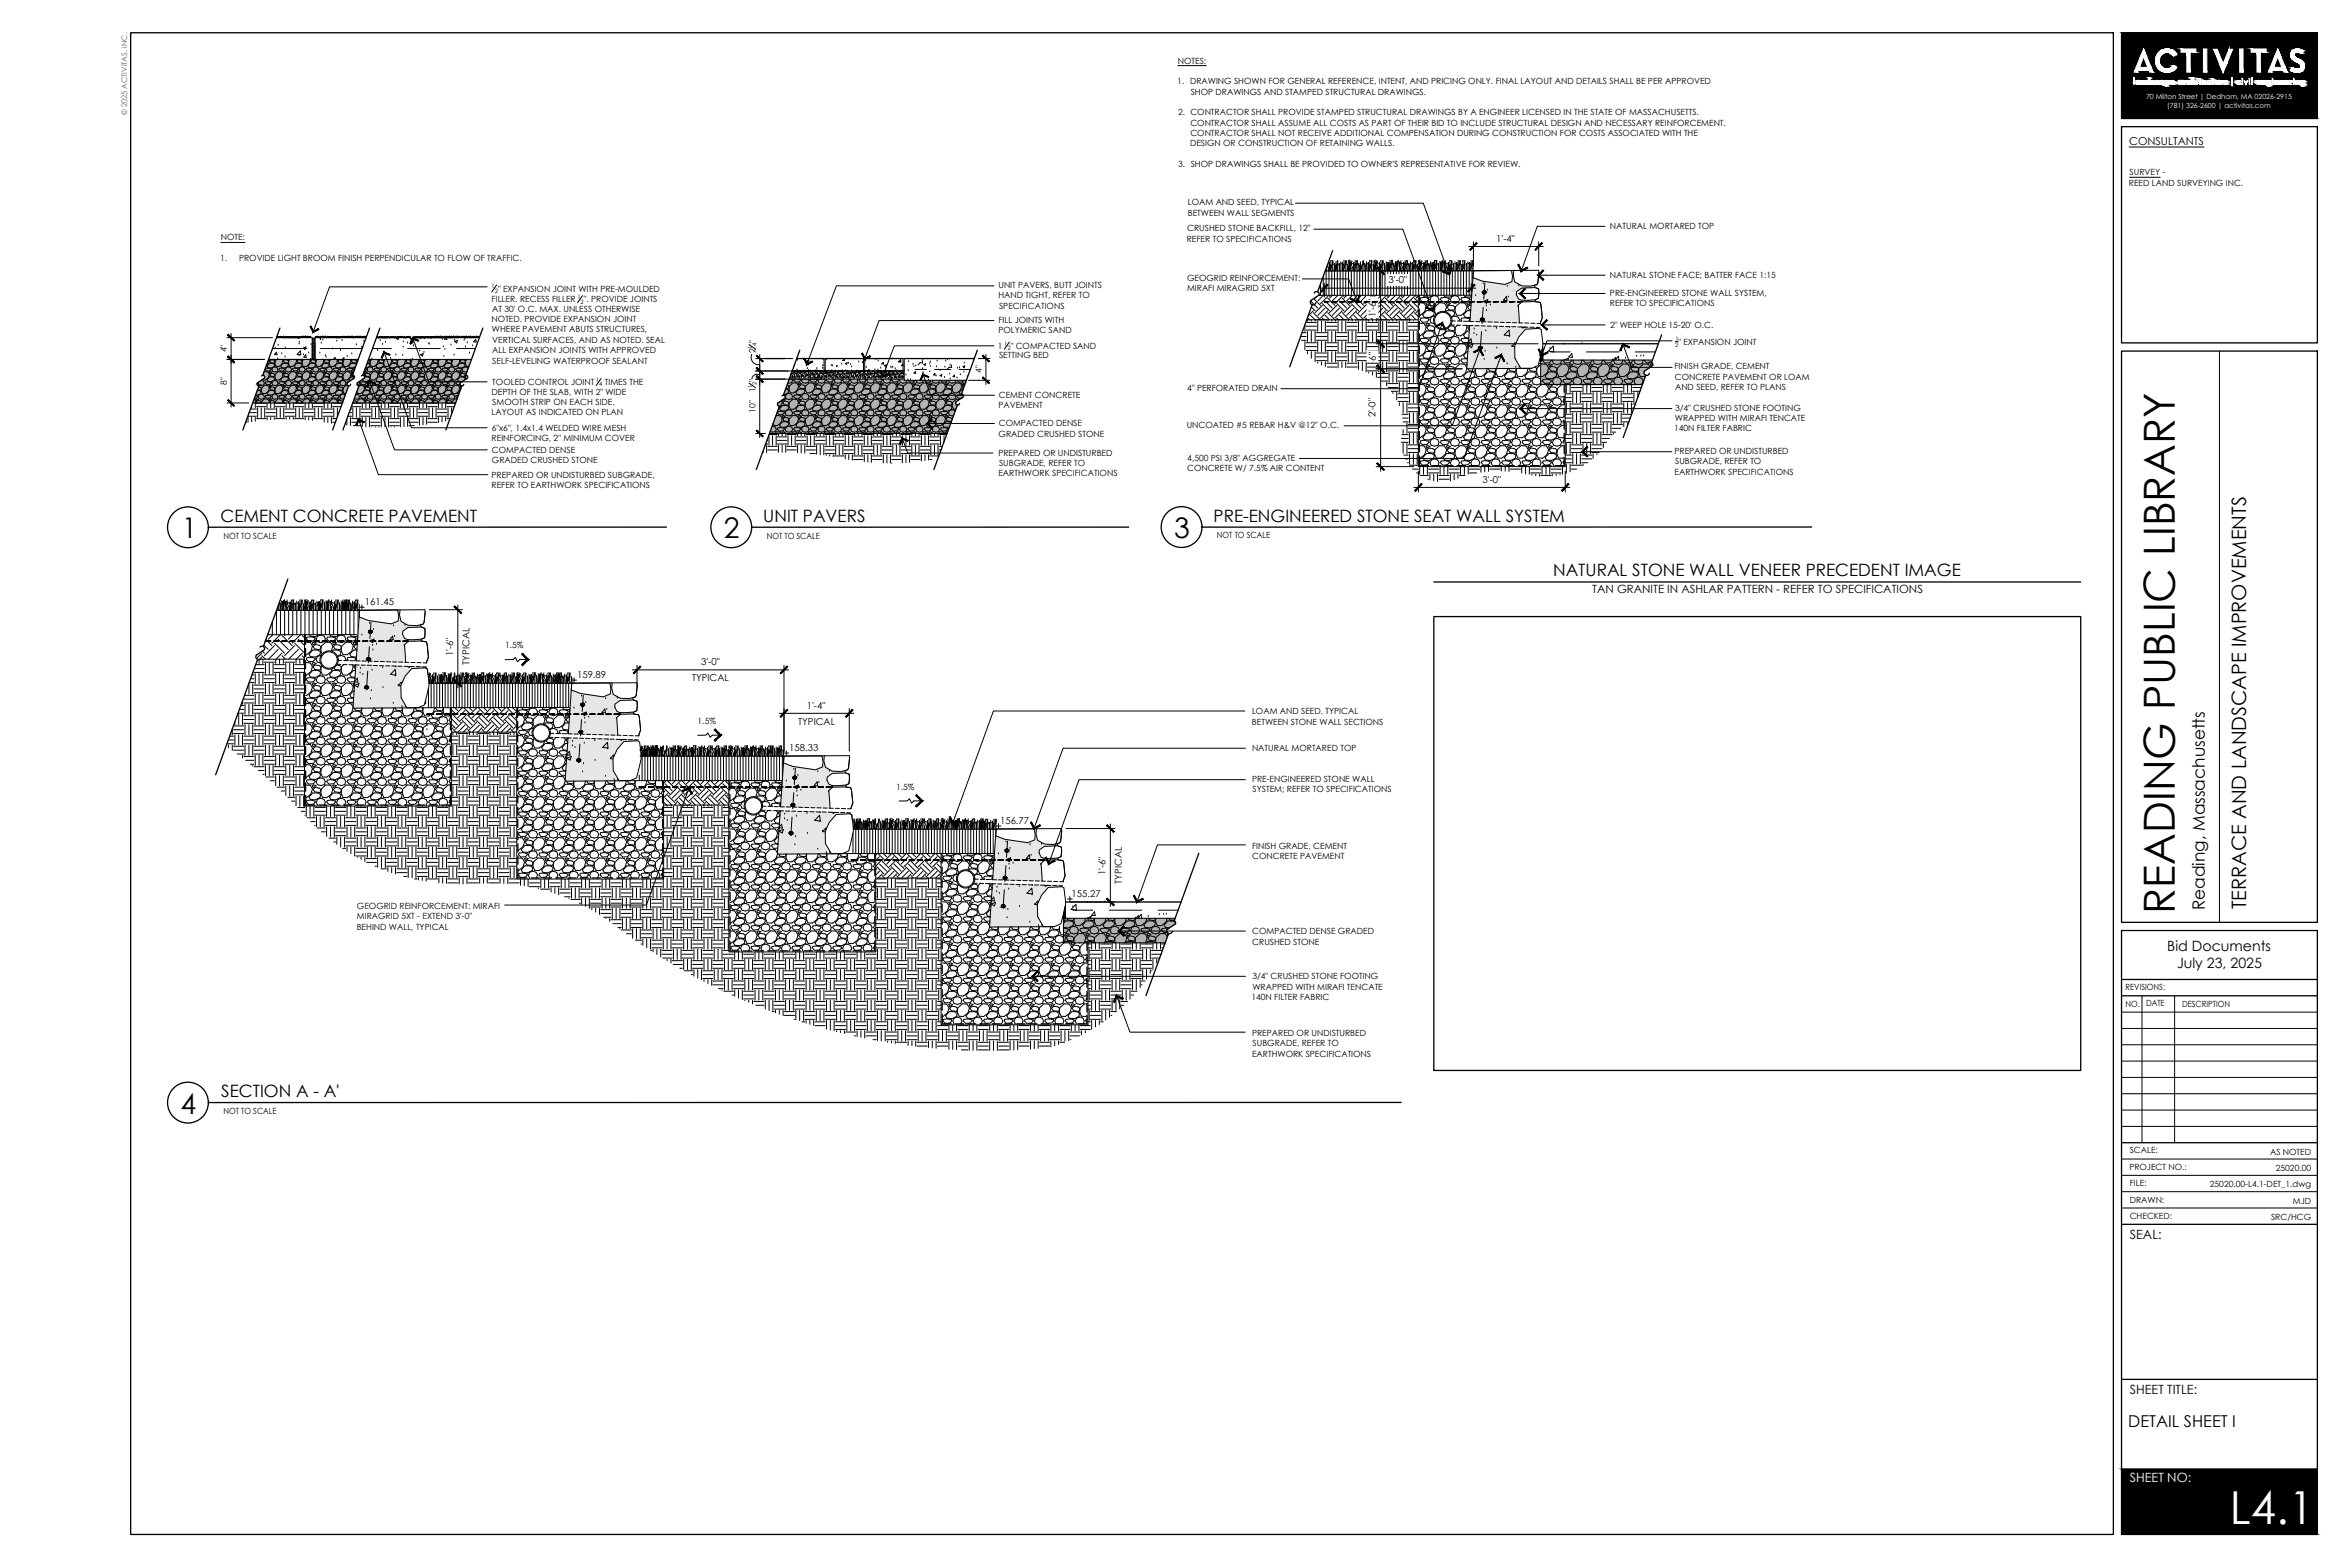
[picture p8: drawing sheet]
<svg xmlns="http://www.w3.org/2000/svg" width="914mm" height="610mm" viewBox="0 0 914 610" stroke-linecap="round" stroke-linejoin="round" font-family="sans-serif">
<defs><g id="words">
<text font-size="17.7" fill="#fff" x="867.7" y="592.9">L4.1</text>
<text font-size="16.7" x="846.2" y="355.4" transform="rotate(-90 846.2 355.4)">READING PUBLIC LIBRARY</text>
<g font-size="11.1">
<text x="70.7" y="209.2">1</text>
<text x="281.6" y="209.4">2</text>
<text x="456.9" y="209.3">3</text>
<text x="70.2" y="433.2">4</text>
</g>
<text font-size="7.7" x="874" y="353.7" transform="rotate(-90 874 353.7)">TERRACE AND LANDSCAPE IMPROVEMENTS</text>
<g font-size="6.6">
<text x="85.8" y="202.9">CEMENT CONCRETE PAVEMENT</text>
<text x="297" y="202.9">UNIT PAVERS</text>
<text x="472.2" y="202.9">PRE-ENGINEERED STONE SEAT WALL SYSTEM</text>
<text x="604.3" y="224.2">NATURAL STONE WALL VENEER PRECEDENT IMAGE</text>
<text x="857.9" y="354.2" transform="rotate(-90 857.9 354.2)">Reading, Massachusetts</text>
<text x="86.1" y="426.8">SECTION A - A'</text>
</g>
<text font-size="6.4" x="828.1" y="555.3">DETAIL SHEET I</text>
<g font-size="5.5">
<text x="843.3" y="369.8">Bid Documents</text>
<text x="847.1" y="376.6">July 23, 2025</text>
</g>
<g font-size="5">
<text x="828.7" y="482">SEAL:</text>
<text x="828.7" y="542.4">SHEET TITLE:</text>
</g>
<text font-size="5" fill="#fff" x="828.7" y="576.7">SHEET NO:</text>
<text font-size="4.4" x="619.5" y="230.7">TAN GRANITE IN ASHLAR PATTERN - REFER TO SPECIFICATIONS</text>
<text font-size="4.2" x="828.5" y="56.3">CONSULTANTS</text>
<g font-size="3.7">
<text x="582.2" y="94.1">1'-4&quot;</text>
<text x="540.3" y="110.2">3'-0&quot;</text>
<text x="535.3" y="123.4" transform="rotate(-90 535.3 123.4)">1'-6&quot;</text>
<text x="535.3" y="140.3" transform="rotate(-90 535.3 140.3)">6&quot;</text>
<text x="535.2" y="162.2" transform="rotate(-90 535.2 162.2)">2'-0&quot;</text>
<text x="576.8" y="187.7">3'-0&quot;</text>
<text x="142" y="235.5">161.45</text>
<text x="176.3" y="255.4" transform="rotate(-90 176.3 255.4)">1'-6&quot;</text>
<text x="182.6" y="258.7" transform="rotate(-90 182.6 258.7)">TYPICAL</text>
<text x="224.5" y="263.9">159.89</text>
<text x="272.8" y="258.7">3'-0&quot;</text>
<text x="269.3" y="265.1">TYPICAL</text>
<text x="313.9" y="275.7">1'-4&quot;</text>
<text x="310.6" y="282">TYPICAL</text>
<text x="307.1" y="292.3">158.33</text>
<text x="389.1" y="320.6">156.77</text>
<text x="430.1" y="340.5" transform="rotate(-90 430.1 340.5)">1'-6&quot;</text>
<text x="436.5" y="343.8" transform="rotate(-90 436.5 343.8)">TYPICAL</text>
<text x="416.9" y="349">155.27</text>
</g>
<g font-size="3.3">
<text x="458.3" y="24.8">NOTES:</text>
<text x="458.1" y="32.8">1. DRAWING SHOWN FOR GENERAL REFERENCE, INTENT, AND PRICING ONLY. FINAL LAYOUT AND DETAILS SHALL BE PER APPROVED</text>
<text x="463.3" y="36.8">SHOP DRAWINGS AND STAMPED STRUCTURAL DRAWINGS.</text>
<text x="458.5" y="44.8">2. CONTRACTOR SHALL PROVIDE STAMPED STRUCTURAL DRAWINGS BY A ENGINEER LICENSED IN THE STATE OF MASSACHUSETTS.</text>
<text x="463.2" y="48.9">CONTRACTOR SHALL ASSUME ALL COSTS AS PART OF THEIR BID TO INCLUDE STRUCTURAL DESIGN AND NECESSARY REINFORCEMENT.</text>
<text x="463.2" y="52.9">CONTRACTOR SHALL NOT RECEIVE ADDITIONAL COMPENSATION DURING CONSTRUCTION FOR COSTS ASSOCIATED WITH THE</text>
<text x="463" y="56.9">DESIGN OR CONSTRUCTION OF RETAINING WALLS.</text>
<text x="458.5" y="64.9">3. SHOP DRAWINGS SHALL BE PROVIDED TO OWNER'S REPRESENTATIVE FOR REVIEW.</text>
<text x="828.6" y="68.2">SURVEY -</text>
<text x="828.4" y="72.3">REED LAND SURVEYING INC.</text>
<text x="462.2" y="79.9">LOAM AND SEED, TYPICAL</text>
<text x="462.2" y="83.9">BETWEEN WALL SEGMENTS</text>
<text x="626.4" y="88.9">NATURAL MORTARED TOP</text>
<text x="85.9" y="93.6">NOTE:</text>
<text x="461.8" y="94">REFER TO SPECIFICATIONS</text>
<text x="461.9" y="90">CRUSHED STONE BACKFILL, 12&quot;</text>
<text x="85.7" y="101.6">1.</text>
<text x="93" y="101.6">PROVIDE LIGHT BROOM FINISH PERPENDICULAR TO FLOW OF TRAFFIC.</text>
<text x="626.4" y="108">NATURAL STONE FACE; BATTER FACE 1:15</text>
<text x="193.8" y="113.4">&quot; EXPANSION JOINT WITH PRE-MOULDED</text>
<text x="388.5" y="112.1">UNIT PAVERS, BUTT JOINTS</text>
<text x="461.9" y="109.3">GEOGRID REINFORCEMENT:</text>
<text x="461.9" y="113.4">MIRAFI MIRAGRID 5XT</text>
<text x="191.3" y="117.6">FILLER. RECESS FILLER</text>
<text x="227.2" y="117.6">&quot;. PROVIDE JOINTS</text>
<text x="388.5" y="116.1">HAND TIGHT, REFER TO</text>
<text x="626.4" y="119.2">REFER TO SPECIFICATIONS</text>
<text x="626.4" y="115.1">PRE-ENGINEERED STONE WALL SYSTEM,</text>
<text x="191.3" y="125.3">NOTED. PROVIDE EXPANSION JOINT</text>
<text x="191.5" y="121.3">AT 30' O.C. MAX. UNLESS OTHERWISE</text>
<text x="388.5" y="125.5">FILL JOINTS WITH</text>
<text x="388.7" y="120.1">SPECIFICATIONS</text>
<text x="191.4" y="129.3">WHERE PAVEMENT ABUTS STRUCTURES,</text>
<text x="388.5" y="129.5">POLYMERIC SAND</text>
<text x="626.5" y="127.4">2&quot; WEEP HOLE 15-20' O.C.</text>
<text x="88.3" y="137" transform="rotate(-90 88.3 137)">4&quot;</text>
<text x="191.5" y="133.4">VERTICAL SURFACES, AND AS NOTED. SEAL</text>
<text x="191.5" y="137.4">ALL EXPANSION JOINTS WITH APPROVED</text>
<text x="293.9" y="137.4" transform="rotate(-90 293.9 137.4)">2 &quot;</text>
<text x="388.3" y="135.7">1</text>
<text x="393.3" y="135.7">&quot; COMPACTED SAND</text>
<text x="653.1" y="134.1">&quot; EXPANSION JOINT</text>
<text x="191.6" y="141.4">SELF-LEVELING WATERPROOF SEALANT</text>
<text x="388.7" y="139.4">SETTING BED</text>
<text x="651.6" y="143.7">FINISH GRADE, CEMENT</text>
<text x="88.2" y="149.7" transform="rotate(-90 88.2 149.7)">8&quot;</text>
<text x="191.6" y="149.8">TOOLED CONTROL JOINT</text>
<text x="235.4" y="149.8">TIMES THE</text>
<text x="382" y="145.2" transform="rotate(-90 382 145.2)">4&quot;</text>
<text x="651.7" y="147.7">CONCRETE PAVEMENT OR LOAM</text>
<text x="191.3" y="153.5">DEPTH OF THE SLAB, WITH 2&quot; WIDE</text>
<text x="293.9" y="152.4" transform="rotate(-90 293.9 152.4)">1 &quot;</text>
<text x="388.6" y="154.9">CEMENT CONCRETE</text>
<text x="462" y="152.1">4&quot; PERFORATED DRAIN</text>
<text x="651.8" y="151.8">AND SEED, REFER TO PLANS</text>
<text x="191.3" y="161.6">LAYOUT AS INDICATED ON PLAN</text>
<text x="191.6" y="157.6">SMOOTH STRIP ON EACH SIDE.</text>
<text x="293.9" y="160.6" transform="rotate(-90 293.9 160.6)">10&quot;</text>
<text x="388.5" y="158.8">PAVEMENT</text>
<text x="651.8" y="159.8">3/4&quot; CRUSHED STONE FOOTING</text>
<text x="191.4" y="167.6">6&quot;x6&quot;, 1.4x1.4 WELDED WIRE MESH</text>
<text x="388.6" y="165.9">COMPACTED DENSE</text>
<text x="461.8" y="166.5">UNCOATED #5 REBAR H&amp;V @12&quot; O.C.</text>
<text x="651.4" y="167.9">140N FILTER FABRIC</text>
<text x="651.7" y="163.8">WRAPPED WITH MIRAFI TENCATE</text>
<text x="191.3" y="171.6">REINFORCING, 2&quot; MINIMUM COVER</text>
<text x="388.6" y="169.9">GRADED CRUSHED STONE</text>
<text x="191.4" y="176.1">COMPACTED DENSE</text>
<text x="388.5" y="177.2">PREPARED OR UNDISTURBED</text>
<text x="462" y="179.2">4,500 PSI 3/8&quot; AGGREGATE</text>
<text x="651.6" y="176.5">PREPARED OR UNDISTURBED</text>
<text x="191.3" y="185.9">PREPARED OR UNDISTURBED SUBGRADE,</text>
<text x="191.4" y="180.2">GRADED CRUSHED STONE</text>
<text x="388.5" y="185.3">EARTHWORK SPECIFICATIONS</text>
<text x="388.7" y="181.3">SUBGRADE, REFER TO</text>
<text x="461.9" y="183.3">CONCRETE W/ 7.5% AIR CONTENT</text>
<text x="651.6" y="184.6">EARTHWORK SPECIFICATIONS</text>
<text x="651.8" y="180.6">SUBGRADE, REFER TO</text>
<text x="191.3" y="189.9">REFER TO EARTHWORK SPECIFICATIONS</text>
<text x="87" y="209.5">NOT TO SCALE</text>
<text x="298.3" y="209.5">NOT TO SCALE</text>
<text x="473.5" y="209.4">NOT TO SCALE</text>
<text x="196.5" y="252.2">1.5%</text>
<text x="271.4" y="281.6">1.5%</text>
<text x="487.1" y="281.9">BETWEEN STONE WALL SECTIONS</text>
<text x="487.2" y="277.8">LOAM AND SEED. TYPICAL</text>
<text x="487.2" y="292.1">NATURAL MORTARED TOP</text>
<text x="487.2" y="304.1">PRE-ENGINEERED STONE WALL</text>
<text x="348.7" y="307.2">1.5%</text>
<text x="487.4" y="308.1">SYSTEM; REFER TO SPECIFICATIONS</text>
<text x="487.2" y="330.1">FINISH GRADE, CEMENT</text>
<text x="487.3" y="334.1">CONCRETE PAVEMENT</text>
<text x="138.9" y="353.6">GEOGRID REINFORCEMENT: MIRAFI</text>
<text x="138.9" y="357.6">MIRAGRID 5XT - EXTEND 3'-0&quot;</text>
<text x="138.8" y="361.7">BEHIND WALL, TYPICAL</text>
<text x="487.3" y="363.4">COMPACTED DENSE GRADED</text>
<text x="487.3" y="367.5">CRUSHED STONE</text>
<text x="487.3" y="381">3/4&quot; CRUSHED STONE FOOTING</text>
<text x="487" y="389.1">140N FILTER FABRIC</text>
<text x="487.3" y="385.1">WRAPPED WITH MIRAFI TENCATE</text>
<text x="827.1" y="385.2">REVISIONS:</text>
<text x="827.1" y="391.6">NO.</text>
<text x="835" y="391.5">DATE</text>
<text x="849" y="391.6">DESCRIPTION</text>
<text x="487.2" y="403.1">PREPARED OR UNDISTURBED</text>
<text x="487.4" y="407.1">SUBGRADE, REFER TO</text>
<text x="487.2" y="411.1">EARTHWORK SPECIFICATIONS</text>
<text x="87" y="433.3">NOT TO SCALE</text>
<text x="828.7" y="448.7">SCALE:</text>
<text x="883.3" y="449.2">AS NOTED</text>
<text x="828.5" y="455.2">PROJECT NO.:</text>
<text x="885.5" y="455.6">25020.00</text>
<text x="828.7" y="461.5">FILE:</text>
<text x="859.9" y="461.7">25020.00-L4.1-DET_1.dwg</text>
<text x="828.7" y="468">DRAWN:</text>
<text x="892.2" y="468.3">MJD</text>
<text x="828.7" y="474.1">CHECKED:</text>
<text x="883.7" y="474.4">SRC/HCG</text>
</g>
<text font-size="3" fill="#666" x="49.4" y="44.8" transform="rotate(-90 49.4 44.8)">© 2025 ACTIVITAS, INC.</text>
<g font-size="2.7" fill="#fff">
<text x="835" y="38.4">70 Milton Street | Dedham, MA 02026-2915</text>
<text x="843.3" y="41.8">(781) 326-2600 | activitas.com</text>
</g>
<g font-size="2.3">
<text x="191.3" y="112.2">1</text>
<text x="192.5" y="113.9">2</text>
<text x="224.7" y="116.4">1</text>
<text x="225.9" y="118.1">2</text>
<text x="390.7" y="134.5">1</text>
<text x="392" y="136.2">2</text>
<text x="651.8" y="134.9">2</text>
<text x="651.9" y="132.7">1</text>
<text x="231.9" y="148.6">1</text>
<text x="233.1" y="150.3">4</text>
</g>
<g font-size="2.2">
<text x="292.7" y="135.9" transform="rotate(-90 292.7 135.9)">1</text>
<text x="294.3" y="134.7" transform="rotate(-90 294.3 134.7)">4</text>
<text x="294.3" y="149.8" transform="rotate(-90 294.3 149.8)">2</text>
<text x="292.7" y="150.9" transform="rotate(-90 292.7 150.9)">1</text>
</g>
</g></defs>
<!-- layer: Activitas-D-1 -->
<g fill="#b3b3b3" stroke="#b3b3b3" stroke-width=".39">
<path d="M303.1 158h69.3z"/>
<path d="M413.8 357.3l43.1 .9 .3-.9zM413.8 357.3l43.1 .9h-43.1z"/>
<path d="M413.8 358.2l43.2 .1zM413.8 358.2l43.2 .1z"/>
<path d="M413.8 358.3l43.4 .1zM413.8 358.3l43.4 .1z"/>
<path d="M413.8 358.4l43.4 .1zM413.8 358.4l43.4 .1z"/>
<path d="M413.8 358.5l43.5 .1zM413.8 358.5l43.5 .1z"/>
<path d="M413.8 358.6l43.6 .2zM413.8 358.6l43.6 .2z"/>
<path d="M413.8 358.8l43.6 .1zM413.8 358.8l43.6 .1z"/>
<path d="M413.8 358.9l43.6 .2zM413.8 358.9l43.6 .2z"/>
<path d="M413.8 359.1l43.6 .1zM413.8 359.1l43.6 .1z"/>
<path d="M413.8 359.2h43.6zM413.8 359.2l43.6 .2z"/>
<path d="M413.8 359.4l40.4 2.1 3.2-2.1zM413.8 359.4l40.4 2.1h-40.4z"/>
<path d="M413.8 361.5h40.4zM413.8 361.5l40.3 .2z"/>
<path d="M413.8 361.7h40.3zM413.8 361.7l40.3 .1z"/>
<path d="M413.8 361.8h40.3zM413.8 361.8l40.2 .2z"/>
<path d="M413.8 362h40.2zM413.8 362l40.2 .2z"/>
<path d="M413.8 362.2l40.2 .1zM413.8 362.2l40.2 .1z"/>
<path d="M413.8 362.3l40.2 .2zM413.8 362.3l40.2 .2z"/>
<path d="M413.8 362.5l40.3 .1zM413.8 362.5l40.3 .1z"/>
<path d="M413.8 362.6l40.4 .2zM413.8 362.6l40.4 .2z"/>
<path d="M413.8 362.8l40.5 .1zM413.8 362.8l40.5 .1z"/>
<path d="M413.8 362.9l40.6 .1zM413.8 362.9l40.6 .1z"/>
<path d="M413.8 363l40.7 .1zM413.8 363l40.7 .1z"/>
<path d="M413.8 363.1l40.9 .1zM413.8 363.1l40.9 .1z"/>
<path d="M413.8 363.2l39.6 3.6 1.3-3.6zM413.8 363.2l39.6 3.6h-39.6z"/>
<path d="M599.5 140.1l43.1 .9 .4-.9zM599.5 140.1l43.1 .9h-43.1z"/>
<path d="M599.5 141l43.2 .1zM599.5 141l43.2 .1z"/>
<path d="M599.5 141.1l43.4 .1zM599.5 141.1l43.4 .1z"/>
<path d="M599.5 141.2l43.5 .1zM599.5 141.2l43.5 .1z"/>
<path d="M599.5 141.3l43.5 .2zM599.5 141.3l43.5 .2z"/>
<path d="M599.5 141.5l43.6 .1zM599.5 141.5l43.6 .1z"/>
<path d="M599.5 141.6l43.6 .2zM599.5 141.6l43.6 .2z"/>
<path d="M599.5 141.8l43.6 .1zM599.5 141.8l43.6 .1z"/>
<path d="M599.5 141.9h43.6zM599.5 141.9l43.6 .2z"/>
<path d="M599.5 142.1h43.6zM599.5 142.1l43.5 .1z"/>
<path d="M599.5 142.2l40.4 2.2 3.1-2.2zM599.5 142.2l40.4 2.2h-40.4z"/>
<path d="M599.5 144.4h40.4zM599.5 144.4l40.3 .1z"/>
<path d="M599.5 144.5h40.3zM599.5 144.5l40.3 .2z"/>
<path d="M599.5 144.7h40.3zM599.5 144.7l40.2 .1z"/>
<path d="M599.5 144.8l40.2 .2zM599.5 144.8l40.2 .2z"/>
<path d="M599.5 145l40.2 .1zM599.5 145l40.2 .1z"/>
<path d="M599.5 145.1l40.2 .2zM599.5 145.1l40.2 .2z"/>
<path d="M599.5 145.3l40.3 .2zM599.5 145.3l40.3 .2z"/>
<path d="M599.5 145.5l40.4 .1zM599.5 145.5l40.4 .1z"/>
<path d="M599.5 145.6l40.5 .1zM599.5 145.6l40.5 .1z"/>
<path d="M599.5 145.7l40.6 .1zM599.5 145.7l40.6 .1z"/>
<path d="M599.5 145.8l40.7 .1zM599.5 145.8l40.7 .1z"/>
<path d="M599.5 145.9l40.9 .1zM599.5 145.9l40.9 .1z"/>
<path d="M599.5 146l39.6 3.6 1.3-3.6zM599.5 146l39.6 3.6h-39.6z"/>
<path d="M307.1 147.5l44.7 .5v-.5zM307.1 147.5l44.7 .5h-44.9z"/>
<path d="M306.9 148l67.2 5.3 1.9-5.3zM306.9 148l67.2 5.3h-69.1z"/>
<path d="M305 153.3h69.4zM305 153.3h69.4z"/>
<path d="M305 153.3l69.5 .1zM305 153.3l69.5 .1z"/>
<path d="M305 153.4l69.6 .1zM305 153.4l69.6 .1z"/>
<path d="M304.9 153.5l69.8 .1zM304.9 153.5l69.8 .1z"/>
<path d="M304.9 153.6l69.9 .1zM304.9 153.6l69.9 .1z"/>
<path d="M304.8 153.7l70.1 .1zM304.8 153.7l70.1 .1z"/>
<path d="M304.8 153.8h70.1zM304.8 153.8h70.1z"/>
<path d="M304.9 153.8h70zM304.9 153.8h70z"/>
<path d="M305 153.8h69.9zM305 153.8h69.9z"/>
<path d="M305.1 153.8l69.8 .1zM305.1 153.8l69.8 .1z"/>
<path d="M305.2 153.9h69.7zM305.2 153.9h69.7z"/>
<path d="M305.3 153.9l69.6 .1zM305.3 153.9l69.6 .1z"/>
<path d="M305.3 154l69.6 .1zM305.3 154l69.6 .1z"/>
<path d="M305.4 154.1h69.5zM305.4 154.1h69.5z"/>
<path d="M305.4 154.1l69.5 .1zM305.4 154.1l69.5 .1z"/>
<path d="M305.5 154.2h69.4zM305.5 154.2h69.4z"/>
<path d="M305.5 154.2h69.4zM305.5 154.2l69.3 .1z"/>
<path d="M305.6 154.3h69.2zM305.6 154.3h69.2z"/>
<path d="M305.6 154.3h69.2zM305.6 154.3l69.2 .1z"/>
<path d="M305.6 154.4h69.2zM305.6 154.4l69.1 .1z"/>
<path d="M305.6 154.5h69.1zM305.6 154.5l69.1 .1zM305.6 154.6h69.1zM305.6 154.6h69.1z"/>
<path d="M305.6 154.6h69.1zM305.6 154.6h68.9z"/>
<path d="M305.6 154.6h68.9zM305.6 154.6l68.8 .1zM305.6 154.7h68.8zM305.6 154.7h68.8z"/>
<path d="M305.6 154.7h68.8zM305.6 154.7l68.7 .1z"/>
<path d="M305.6 154.8h68.7zM305.6 154.8l68.5 .1z"/>
<path d="M305.5 154.9h68.6zM305.5 154.9l68.4 .1z"/>
<path d="M305.5 155h68.4zM305.4 155.1h68.4z"/>
<path d="M305.4 155.1h68.4zM305.4 155.1l68.3 .1z"/>
<path d="M305.3 155.2h68.4zM305.1 155.2h68.5z"/>
<path d="M305.1 155.2h68.5zM305 155.2h68.5z"/>
<path d="M305 155.2l67 1.1 1.5-1.1zM303.4 156.3l1.6-1.1 67 1.1z"/>
<path d="M303.4 156.3h68.6zM303.2 156.4h68.7z"/>
<path d="M303.2 156.4h68.7zM303 156.6h68.9z"/>
<path d="M303 156.6h68.9zM302.8 156.7h69z"/>
<path d="M302.8 156.7l69 .1zM302.8 156.7l69 .1z"/>
<path d="M302.7 156.8l69.1 .1zM302.7 156.8l69.1 .1z"/>
<path d="M302.7 156.9h69.2zM302.7 156.9h69.2z"/>
<path d="M302.6 156.9l69.3 .1zM302.6 156.9l69.3 .1z"/>
<path d="M302.6 157l69.3 .1zM302.6 157l69.3 .1z"/>
<path d="M302.6 157.1h69.3zM302.6 157.1h69.3z"/>
<path d="M302.6 157.1l69.4 .1zM302.6 157.1l69.4 .1z"/>
<path d="M302.6 157.2l69.4 .1zM302.6 157.2l69.4 .1z"/>
<path d="M302.6 157.3l69.5 .1zM302.6 157.3l69.5 .1z"/>
<path d="M302.6 157.4h69.5zM302.6 157.4h69.5z"/>
<path d="M302.6 157.4l69.6 .1zM302.6 157.4l69.6 .1z"/>
<path d="M302.6 157.5h69.8zM302.6 157.5h69.8zM302.6 157.5h69.8zM302.6 157.5h69.8z"/>
<path d="M302.6 157.5l69.9 .1zM302.6 157.5l69.9 .1z"/>
<path d="M302.6 157.6h69.9zM302.6 157.6h69.9z"/>
<path d="M302.6 157.6h69.9zM302.6 157.6l69.8 .2z"/>
<path d="M302.7 157.8h69.7zM302.7 157.8l69.7 .1z"/>
<path d="M302.9 157.9h69.5zM302.9 157.9h69.5z"/>
<path d="M303 157.9l69.4 .1zM303 157.9l69.4 .1zM303.1 158h69.3z"/>
<path d="M303.3 158l65.2 10.7 3.9-10.7zM303.3 158l65.2 10.7h-69.1z"/>
</g>
<g fill="none" stroke="#000" stroke-width=".39">
<path d="M552.2 117.8l1.9 .1 .8 1.4-.6 2-2.1 1.4M552.8 115.9l1.5-.2 1.6 .4 .1 .4-.7 .8-1.8 .1-.9-.9zM553.8 114.9l.3 .5 2 .2 1.5-.7M554.9 118l.5-.2 1 .3-1.2 .7zM556 118.7l1.6 .3 .6 .5-.4 1.2-2-.2-.6-1zM556.4 116.5l.5 1.1 1.3 .4 1.4-.4 .3-1.1-.4-1.1-1.3-.4-1.3 .4-.4 1.1M560.7 115.9l1.6-.2 1.5 .4 .1 .4-.7 .8-1.8 .1-.9-.9zM562.8 118l.6-.2 .9 .3-1.2 .7zM563.1 119.5l.8-.8 1.6 .3 .7 .5v.5l-.5 .7-1.9-.2zM564.3 116.5l.5 1.1 1.4 .4 1.3-.4 .4-1.1-.5-1.1-1.2-.4-1.3 .4-.5 1.1M565.5 114.9l-1.4 .7-2-.2-.3-.5M566.2 119.4l1.9-1.6 1.9 .1 .8 1.4-.6 2-1.7 1.4-1.7-.1-.6-1.5z"/>
<path d="M568.7 115.9l1.5-.2 1.6 .4 .1 .4-.7 .8-1.9 .1-.8-.9zM569.7 114.9l.4 .5 1.9 .2 .6-.3M570.7 118l.6-.2 1 .3-1.2 .7zM572.3 116.5l.2 .6M572.4 118.8l-.5-.1-.8 .8 .6 1h.6M572.6 116l-.3 .5M573.3 105.3l14.8-.1 .4 2.3-.2 2.1-2.7 1.1-8.9-1.4-3.6-1.3zM589 105.2l-.2 2 .6 2.5 2.8 1.5 3.4 .1 2.4-.6 .4-.6 .4-4.1M590 114.6l.8 1.7a11.8 11.8 0 0 0 7.8-.2l.1-3.7-1.5-.6-5.1 .3-2 1.4-.1 1.2M312.9 139.8h.1M320.3 139.8h.1M320.4 139.5l.2 .1"/>
<path d="M321.5 140h.1M328.5 139.7l.1 .6h-.6zM340.8 139.9h.1M347.2 139.6h.1M350.4 139.9l.2 1-1-.1zM359 139.9h.1M368.6 140h.1M552.2 125.7l1.9 .2 .8 1.4-.6 2-1.7 1.3h-.4M552.2 133.6l1.9 .2 .8 1.4-.6 2-2.1 1.4M552.8 139.7l1.5-.2 1.6 .4 .1 .4-.7 .8-1.8 .2-.9-1zM552.8 131.7l1.5-.1 1.6 .4 .1 .4-.7 .8-1.8 .1-.9-.9zM552.8 123.8l1.5-.1 1.6 .3 .1 .4-.7 .8-1.8 .2-.9-1z"/>
<path d="M554.9 133.9l.5-.3 1 .3-1.2 .8zM554.9 125.9l.5-.2 1 .3-1.2 .7zM555 136.7h2.1l1 .8-.3 1.1-1.7 .8-2-.1-.5-1zM555 128.8h2.1l1 .7-.3 1.1-1.7 .9-2-.2-.5-.9zM555 120.9h2.1l1 .7-.3 1.1-1.7 .9-2-.2-.5-1zM555.2 127.5l.8-.8 1.6 .2 .6 .6v.4l-.4 .8-2-.3zM556 134.6l1.6 .2 .6 .6-.4 1.2-2-.2-.6-1zM556.4 132.4l.5 1.1 1.3 .4 1.4-.4 .3-1.1-.4-1.1-1.3-.4-1.3 .4-.4 1.1M556.4 124.4l.5 1.2 1.1 .3M558.3 135.3l1.8-1.7 1.9 .2 .9 1.4-.6 2-1.8 1.4-1.7-.1-.6-1.5zM558.3 123l-1.4 .3-.4 1.1M558.7 127l-.4 .4-.1 1.6 .6 1.6h1.7l1.8-1.3 .4-1.2"/>
<path d="M560.7 139.7l1.6-.2 1.5 .4 .1 .4-.7 .8-1.8 .2-.9-1zM560.7 131.7l1.6-.1 1.5 .4 .1 .4-.7 .8-1.8 .1-.9-.9zM562.3 121.2l.6-1.9-.9-1.4-1.9-.1-1.8 1.6-.1 1.7 .6 1.3M562.5 121.3l.5-.4h2l1.1 .7-.4 1.1-1 .5M562.8 133.9l.6-.3 .9 .3-1.2 .8zM563 136.7h2l1.1 .8-.4 1.1-1.6 .8-2-.1-.5-1zM563 128.8h2l1.1 .7-.4 1.1-1.6 .9-2-.2-.5-.9zM563.1 135.4l.8-.8 1.6 .2 .7 .6v.4l-.5 .8-1.9-.2zM564.3 132.4l.5 1.1 1.4 .4 1.3-.4 .4-1.1-.5-1.1-1.2-.4-1.3 .4-.5 1.1M564.4 126.7l1.1 .2 .7 .6-.5 1.2-1.9-.3-.5-.6M564.8 123.5l1.4-.6 1.2 .5 .5 1-.2 .5M566.2 135.3l1.9-1.7 1.9 .2 .8 1.4-.6 2-1.7 1.4-1.7-.1-.6-1.5z"/>
<path d="M567.2 126.5l-1 .9v1.6l.6 1.6h1.7l1.7-1.3 .6-2-.4-.7M568.9 125l-.4-.6 .2-.6 1.5-.1 1.6 .3 .1 .4-.6 .6M570.9 139.7h-2.2l-.2 .6 .8 1 1.6-.2M571 126.6h.3M571.2 136.7l-1.7 1.6 .6 1 .9 .1M571.3 135.2l-.1 .4M571.4 133.6l-.7 .3 .4 .8 .2-.2M571.5 131.9l-1.3-.3-1.5 .1-.2 .7 .8 .9 1.9-.1 .2-.4M571.7 128.8h-.8l-1.4 1.6 .6 .9 1.4 .1M571.8 126.7l-.7 .8 .7 .9M572.3 120.9h-1.4l-1.4 1.5 .6 1 2 .1M591.2 125.6l-.4-6.9 1.5-1.3 4.6-.1 2.3 .3 .4 .8 .5 5.2-.7 2.2"/>
<path d="M592.5 127.2l1.1 .1M599.7 128.3l-.7-.6-5.4 .4a10.3 10.3 0 0 0-1.9 15.2h4.3M304 155.9l.4 .6-.5 1.6-.9 .7M304.5 157.7h1.6l.8 .6-.2 .9-1.3 .7-1.7-.1-.4-.8zM304.6 156.7l.6-.7 1.3 .2 .5 .5v.4l-.3 .5-1.6-.2zM304.9 155.3l.6 .2-.9 .6-.2-.4M304.9 153.5h.5M305.6 154.3l.4-.9 1-.4 1 .4 .4 .9-.3 .9-1.1 .2-1.1-.2-.3-.8M305.7 151.4l1.2 .6-.2 .9-1.3 .7M306.2 149.9l.8 .4M307 150.3l-.3 1-.9-.1M307 156.6l1.5-1.3 1.5 .1 .7 1.1-.5 1.6-1.4 1.1-1.3-.1-.5-1.2z"/>
<path d="M307 150.2v1.4l.5 1.2 1.3 .1 1.4-1.1 .5-1.6-.7-1.1-1.5-.2-1.5 1.4M308.2 147.5l.2 .4-.3 .9-1.6 .2M309 147.5l-.2 .4 .7 .8 1.5-.2 .6-.6-.1-.3-.5-.1M309 153.8l1.2-.2 1.3 .3 .1 .4-.6 .6-1.5 .1-.7-.7zM309.1 142.1h.1M310.1 143.9h.1M310.3 140.1h.1M310.7 155.4l.4-.1 .8 .2-1 .6zM310.7 149.1l.4-.2 .8 .3-1 .5zM310.8 157.7h1.7l.8 .6-.3 .9-1.3 .7-1.6-.1-.4-.8zM310.9 156.7l.7-.7 1.2 .2 .6 .5v.4l-.4 .5-1.6-.2zM310.9 150.3l.7-.6 1.2 .2 .6 .4v.4l-.4 .6-1.6-.2z"/>
<path d="M311.7 153.5l-1.6-.1-.4-.7 1.1-1.3h1.7l.8 .6-.3 .9-1.3 .7M311.9 154.3l.4 .9 1.1 .2 1-.2 .3-.9-.3-.9-1-.4-1.1 .4-.3 .9M312.1 147.5l-.1 .4M313.4 156.6l1.5-1.3 1.5 .1 .7 1.1-.5 1.6-1.4 1.1-1.3-.1-.5-1.2zM313.4 150.2v1.4l.5 1.2 1.3 .1 1.4-1.1 .5-1.6-.7-1.1-1.5-.2-1.5 1.4M313.7 140.5l.8-.2-.3 .6zM314.2 143.4h.1M314.5 142h.1M314.5 147.5l.2 .4-.3 .9-1 .3-1.1-.3-.4-.9M314.7 144.1h.1M314.8 140.5h.1M315.3 141.1h.1"/>
<path d="M315.3 147.5l-.1 .4 .7 .8 1.4-.2 .6-.6-.1-.3-.4-.1M315.4 153.8l1.2-.2 1.2 .3 .1 .4-.6 .6-1.4 .1-.7-.7zM317 155.4l.5-.1 .7 .2-.9 .6zM317 149.1l.5-.2 .7 .3-.9 .5zM317.2 157.7h1.6l.8 .6-.2 .9-1.3 .7-1.7-.1-.4-.8zM317.3 150.3l.6-.6 1.3 .2 .5 .4v.4l-.3 .6-1.6-.2zM317.3 156.7l.6-.7 1.3 .2 .5 .5v.4l-.3 .5-1.6-.2zM317.8 143.4h.1M318.1 153.5l-1.7-.1-.4-.7 1.2-1.3h1.6l.8 .6-.2 .9-1.3 .7M318.2 154.3l.4 .9 1.1 .2 1.1-.2 .3-.9-.4-.9-1-.4-1 .4-.4 .9M318.5 147.5l-.2 .4M319.7 156.6l1.5-1.3 1.5 .1 .7 1.1-.5 1.6-1.4 1.1-1.3-.1-.5-1.2z"/>
<path d="M319.7 150.2v1.4l.5 1.2 1.3 .1 1.4-1.1 .5-1.6-.7-1.1-1.5-.2-1.4 1.4M320.1 143.3h.1M320.1 142.3h.1M320.9 147.5l.2 .4-.3 .9-1.1 .3-1.1-.3-.4-.9M321.7 147.5l-.2 .4 .7 .8 1.5-.2 .6-.6-.1-.3-.5-.1M321.7 153.8l1.2-.2 1.3 .3 .1 .4-.6 .6-1.5 .1-.7-.7zM323.4 155.4l.4-.1 .8 .2-1 .6zM323.4 149.1l.4-.2 .8 .3-1 .5zM323.5 142.2h.1M323.6 156.7l.7-.7 1.2 .2 .6 .5v.4l-.4 .5-1.6-.2zM323.6 150.3l.7-.6 1.2 .2 .6 .4v.4l-.4 .6-1.6-.2zM324 142.3h.1"/>
<path d="M324.8 147.5l-.2 .4 .4 .9 1.1 .3 1-.3 .3-.9-.2-.4M325 153.4l1.1-.4 1 .4 .3 .9-.3 .9-1 .2-1.1-.2-.4-.9zM325 159.7l1.1-.3 1 .4 .3 .8-.3 .9-1 .3-1.1-.3-.4-.9zM325.5 142.6h.1M325.7 159.2l.3-.9-.8-.6h-1.7l-1.1 1.3 .4 .8 1.6 .1 1.4-.7M325.7 152.9l.3-.9-.8-.6h-1.7l-1.1 1.3 .4 .7 1.6 .1M325.8 142.5h.1M325.8 152.9l-1.4 .7M326.1 156.6v1.3l.5 1.2 1.3 .1 1.4-1.1 .5-1.6-.7-1.1-1.5-.1-1.5 1.3M326.1 150.2v1.4l.5 1.2 1.3 .1 1.4-1.1 .5-1.6-.7-1.1-1.5-.2-1.5 1.4M327.5 141.6h.1M328 147.5l-.1 .4 .7 .8 1.4-.2 .6-.6-.1-.3-.4-.1"/>
<path d="M328.1 153.8l1.2-.2 1.2 .3 .1 .4-.6 .6-1.4 .1-.7-.7zM328.9 141.4l.7-.3-.2 .6zM329.7 155.4l.5-.1 .7 .2-.9 .6zM329.7 149.1l.5-.2 .7 .3-.9 .5zM329.9 157.7h1.6l.9 .6-.3 .9-1.3 .7-1.6-.1-.5-.8zM330 156.7l.6-.7 1.3 .2 .5 .5v.4l-.3 .5-1.6-.2zM330 150.3l.6-.6 1.3 .2 .5 .4v.4l-.3 .6-1.6-.2zM330.2 141.3h.1M330.8 153.5l-1.6-.1-.5-.7 1.2-1.3h1.6l.9 .6-.3 .9-1.3 .7M331 141.8h.1M331 154.3l.3 .9 1.1 .2 1.1-.2 .3-.9-.4-.9-1-.4-1 .4-.4 .9M331.2 147.5l-.2 .4"/>
<path d="M331.4 142.7h.1M332.5 156.6l1.4-1.3 1.5 .1 .8 1.1-.5 1.6-1.4 1.1-1.4-.1-.5-1.2zM332.5 150.2l-.1 1.4 .5 1.2 1.4 .1 1.4-1.1 .5-1.6-.8-1.1-1.5-.2-1.4 1.4M333.6 147.5l.2 .4-.3 .9-1.1 .3-1.1-.3-.3-.9M334.2 140.8h.1M334.4 147.5l-.1 .4 .6 .8 1.5-.2 .6-.6-.1-.3-.5-.1M334.4 153.8l1.3-.2 1.2 .3 .1 .4-.6 .6-1.5 .1-.6-.7zM336 140.4l-.5 .5 .5 .1M336.1 155.4l.5-.1 .7 .2-1 .6zM336.1 149.1l.5-.2 .7 .3-1 .5zM336.2 157.7h1.7l.8 .6-.2 .9-1.4 .7-1.6-.1-.4-.8zM336.3 156.7l.7-.7 1.2 .2 .6 .5v.4l-.3 .5-1.7-.2z"/>
<path d="M336.3 150.3l.7-.6 1.2 .2 .6 .4v.4l-.3 .6-1.7-.2zM336.8 140.4h.1M337.1 143h.1M337.1 153.5l-1.6-.1-.4-.7 1.1-1.3h1.7l.8 .6-.2 .9-1.4 .7M337.6 147.5l-.3 .4 .4 .9 1.1 .3 1.1-.3 .2-.9-.2-.4M337.7 153.4l1.1-.4 1 .4 .3 .9-.2 .9-1.1 .2-1.1-.2-.4-.9zM337.7 159.7l1.1-.3 1 .4 .3 .8-.2 .9-1.1 .3-1.1-.3-.4-.9zM338.1 144.1h.1M338.8 156.6l1.5-1.3 1.5 .1 .7 1.1-.5 1.6-1.4 1.1-1.3-.1-.5-1.2zM338.8 150.2v1.4l.5 1.2 1.3 .1 1.4-1.1 .5-1.6-.7-1.1-1.5-.2-1.5 1.4M340.4 143.9h.1M340.7 147.5l-.1 .4 .7 .8 1.5-.2 .5-.6v-.3l-.5-.1"/>
<path d="M340.8 153.8l1.2-.2 1.3 .3v.4l-.5 .6-1.5 .1-.7-.7zM341.6 143.9h.1M341.7 140.4h.1M342.4 155.4l.5-.1 .8 .2-1 .6zM342.4 149.1l.5-.2 .8 .3-1 .5zM342.6 157.7h1.6l.9 .6-.3 .9-1.3 .7-1.6-.1-.5-.8zM342.7 143.2h.1M342.7 156.7l.6-.7 1.3 .2 .5 .5v.4l-.3 .5-1.6-.2zM342.7 150.3l.6-.6 1.3 .2 .5 .4v.4l-.3 .6-1.6-.2zM343.5 153.5l-1.6-.1-.5-.7 1.2-1.3h1.6l.9 .6-.3 .9-1.3 .7M343.7 141v.6h-.6zM343.9 147.5l-.2 .4 .3 .9 1.1 .3 1.1-.3 .3-.9-.2-.4"/>
<path d="M344.1 153.4l1-.4 1 .4 .4 .9-.3 .9-1.1 .2-1.1-.2-.3-.9zM344.1 159.7l1-.3 1 .4 .4 .8-.3 .9-1.1 .3-1.1-.3-.3-.9zM344.1 142.2l.8-.3-.3 .7zM344.8 143.2h.1M345.2 156.6l1.4-1.3 1.5 .1 .8 1.1-.5 1.6-1.4 1.1-1.4-.1-.5-1.2zM345.2 150.2l-.1 1.4 .5 1.2 1.4 .1 1.4-1.1 .5-1.6-.8-1.1-1.5-.2-1.4 1.4M346.6 142.8h.1M347.1 143.1h.1M347.1 153.8l1.3-.2 1.2 .3 .1 .4-.6 .6-1.5 .1-.6-.7zM347.1 147.5l-.1 .4 .6 .8 1.5-.2 .6-.6-.1-.3-.5-.1M347.4 142.8h.1M348.4 143.5h.1"/>
<path d="M348.8 155.4l.5-.1 .7 .2-1 .6zM348.8 149.1l.5-.2 .7 .3-1 .5zM348.9 157.7h1.7l.8 .6-.2 .9-1.4 .7-1.6-.1-.4-.8zM349 156.7l.7-.7 1.2 .2 .6 .5v.4l-.3 .5-1.7-.2zM349 150.3l.7-.6 1.2 .2 .6 .4v.4l-.3 .6-1.7-.2zM349.8 153.5l-1.6-.1-.4-.7 1.1-1.3h1.7l.8 .6-.2 .9-1.4 .7M350 147.9l.4 .9 1.1 .3 1.1-.3 .2-.8M350 154.3l.4 .9 1.1 .2 1.1-.2 .2-.9-.3-.9-1-.4-1.1 .4-.3 .9M350.3 147.5l-.2 .4M351.4 142.2l-.2-.6-.5 .6 .7 .1M351.5 156.6l1.5-1.3 1.5 .1 .7 1.1-.5 1.6-1.4 1.1-1.3-.1-.5-1.2zM351.5 150.2v1.4l.5 1.2 1.3 .1 1.4-1.1 .5-1.6-.7-1.1-1.5-.2-1.5 1.4"/>
<path d="M352.5 145.9h.1M353.3 147.7h.1M353.4 148l.6 .7 1.5-.2 .5-.5M353.4 144.2h.1M353.5 153.8l1.2-.2 1.3 .3v.4l-.5 .6-1.5 .1-.7-.7zM353.6 140.7h.1M354.3 147.8h.1M355.1 155.4l.5-.1 .8 .2-1 .6zM355.1 149.1l.5-.2 .8 .3-1 .5zM355.3 141.7h.1M355.3 157.7h1.6l.9 .6-.3 .9-1.3 .7-1.6-.1-.5-.8zM355.4 156.7l.6-.7 1.3 .2 .5 .5v.4l-.3 .5-1.6-.2z"/>
<path d="M355.4 150.3l.6-.6 1.3 .2 .5 .4v.4l-.3 .6-1.6-.2zM355.6 142.6h.1M356.2 144.6l-.6 .6h.7l-.1-.6M356.2 153.5l-1.6-.1-.5-.7 1.2-1.3h1.6l.9 .6-.3 .9-1.3 .7M356.4 142.4h.1M356.4 148l.3 .8 1.1 .3 1.1-.3 .3-.8M356.4 154.3l.3 .9 1.1 .2 1.1-.2 .3-.9-.4-.9-1-.4-1 .4-.4 .9M357.9 156.6l1.4-1.3 1.5 .1 .8 1.1-.5 1.6-1.4 1.1-1.4-.1-.5-1.2zM357.9 150.2l-.1 1.4 .5 1.2 1.4 .1 1.4-1.1 .5-1.6-.8-1.1-1.5-.2-1.4 1.4M358.8 147h.1M358.9 140.3l.1 .9-.9-.1-.9 .8M358.9 143.4h.1"/>
<path d="M359.2 145h.1M359.5 141.8l.7-.3-.2 .7zM359.7 148l.6 .7 1.5-.2 .5-.5M359.8 153.8l1.3-.2 1.2 .3 .1 .4-.6 .6-1.5 .1-.6-.7zM361.3 147.9h.1M361.5 155.4l.5-.1 .7 .2-1 .6zM361.5 149.1l.5-.2 .7 .3-1 .5zM361.6 157.7h1.7l.8 .6-.2 .9-1.4 .7-1.6-.1-.4-.8zM361.7 150.3l.7-.6 1.2 .2 .6 .4v.4l-.3 .6-1.7-.2zM361.7 156.7l.7-.7 1.2 .2 .6 .5v.4l-.3 .5-1.7-.2zM361.8 141.5h.1M361.8 144.7h.1"/>
<path d="M362 140.8h.1M362 142.6h.1M362.5 153.5l-1.6-.1-.4-.7 1.1-1.3h1.7l.8 .6-.2 .9-1.4 .7M362.7 148l.4 .8 1.1 .3 1.1-.3 .2-.8M363.1 153.4l1.1-.4 1 .4 .3 .9-.2 .9-1.1 .2-1.1-.2-.4-.9zM363.1 159.7l1.1-.3 1 .4 .3 .8-.2 .9-1.1 .3-1.1-.3-.4-.9zM363.7 145.2l.2 .7-.7-.1zM364.2 146.2h.1M364.2 156.6l1.5-1.3 1.5 .1 .7 1.1-.5 1.6-1.4 1.1-1.3-.1-.5-1.2zM364.2 150.2v1.4l.5 1.2 1.3 .1 1.4-1.1 .5-1.6-.7-1.1-1.5-.2-1.5 1.4M364.4 142.7h.1M364.6 140.5h.1"/>
<path d="M365.8 146.1l.7-.3-.2 .6zM365.8 144.1h.1M366.1 148l.6 .7 1.5-.2 .5-.5M366.2 153.8l1.2-.2 1.3 .3v.4l-.5 .6-1.5 .1-.7-.7zM367.5 146.8h.1M367.7 142.8h.1M367.8 155.4l.5-.1 .8 .2-1 .6zM367.8 149.1l.5-.2 .8 .3-1 .5zM368 140.5h.1M368 157.7h1.6l.9 .6-.3 .9-1.3 .7-1.6-.1-.5-.8zM368.1 156.7l.6-.7 1.3 .2 .5 .5v.4l-.3 .5-1.6-.2zM368.1 150.3l.6-.6 1.3 .2 .5 .4v.4l-.3 .6-1.6-.2z"/>
<path d="M368.9 153.5l-1.6-.1-.5-.7 1.2-1.3h1.6l.9 .6-.3 .9-1.3 .7M369.1 148l.3 .8 1.1 .3 1.1-.3 .3-.8M369.5 153.4l1-.4 1 .4 .4 .9-.3 .9-1.1 .2-1.1-.2-.3-.9zM369.6 145.5h.1M369.7 142h.1M369.7 147.4h.1M370.2 142l.1 1-.9-.2-.9 .9M371.4 146.6l-.6-.1 .5-.6 .2 .7M372 148.9l1.5 .2 .8 1.1-.5 1.6-1.4 1.1-1.4-.1-.5-1.2 .1-1.4M372 155.3l1.3 .1M372.1 155.3l-1.5 1.3-.1 1.3 .5 1.2 .9 .1M372.1 148.9l-1.5 1.4"/>
<path d="M372.4 147.1h.1M372.4 148l.6 .7 1.5-.2 .5-.5M372.5 143.3h.1M373.3 143.1h.1M373.7 145.8h.1M374.2 149.1l.5-.2 .7 .3-1 .5zM374.7 142.6l.7-.2-.2 .6zM374.8 151.4h-.5l-1.1 1.3 .4 .7 1.1 .1M374.9 153.9l-2.4-.1-.1 .5 .6 .7 1-.1M375.1 144.7h.1M375.2 142.9h.1M375.2 141.2h.1"/>
<path d="M375.4 149.7h-.3l-.7 .6 .5 .7M375.5 148l.3 .7M376.4 146.6h.1M552.3 141.6l1.8 .1 .8 1.5-.6 2-1.7 1.3h-.3M552.3 149.5l1.8 .2 .8 1.4-.6 2-2 1.3M552.3 157.5l1.8 .1 .8 1.4-.6 2-1.7 1.4-.3-.1M552.8 155.5l1.5-.1 1.6 .4 .1 .4-.7 .8-1.8 .1-.9-.9zM552.8 147.6l1.5-.2 1.6 .5 .1 .4-.7 .8-1.8 .1-.9-.9zM554.9 157.7l.5-.3 1 .4-1.2 .7zM554.9 149.8l.5-.3 1 .3-1.2 .7zM554.9 141.8l.5-.2 1 .3-1.2 .7zM555 144.7h2.1l1 .7-.3 1.1-1.7 .9-2-.2-.5-.9z"/>
<path d="M555 152.6h2.1l1 .7-.3 1.1-1.7 .9-2-.1-.5-1zM555.2 159.2l.8-.8 1.6 .3 .6 .5v.5l-.4 .7-2-.3zM555.2 143.3l.8-.8 1.6 .3 .6 .5v.5l-.4 .7-2-.2zM556 150.5l1.6 .2 .6 .6-.4 1.1-2-.2-.6-.9zM556.4 140.3l.5 1.1 1.3 .4 1.4-.4 .3-1.1-.4-1-1.3-.5-1.3 .4-.4 1.1M556.4 148.3l.5 1.1 1.3 .4 1.4-.4 .3-1.1-.4-1.1-1.3-.5-1.3 .5-.4 1.1M556.4 156.2l.5 1.1 1.3 .4 1.4-.4 .3-1.1-.4-1-1.3-.5-1.3 .4-.4 1.1M558.3 159.1l1.8-1.7 1.9 .2 .9 1.4-.6 2-1.8 1.4-1.7-.1-.6-1.5zM558.3 151.2l1.8-1.7 1.9 .2 .9 1.4-.6 2-1.8 1.3-1.7-.1-.6-1.4zM558.3 143.3l1.8-1.7 1.9 .1 .9 1.5-.6 2-1.8 1.3-1.7-.1-.6-1.5zM560.7 155.5l1.6-.1 1.5 .4 .1 .4-.7 .8-1.8 .1-.9-.9zM560.7 147.6l1.6-.2 1.5 .5 .1 .4-.7 .8-1.8 .1-.9-.9z"/>
<path d="M562.8 157.7l.6-.3 .9 .4-1.2 .7zM562.8 149.8l.6-.3 .9 .3-1.2 .7zM562.8 141.8l.6-.2 .9 .3-1.2 .7zM563 144.7h2l1.1 .7-.4 1.1-1.6 .9-2-.2-.5-.9zM563 152.6h2l1.1 .7-.4 1.1-1.6 .9-2-.1-.5-1zM563.1 151.3l.8-.8 1.6 .2 .7 .6v.4l-.5 .7-1.9-.2zM563.9 158.4l1.6 .3 .7 .5-.5 1.2-1.9-.3-.7-.9zM563.9 142.5l1.6 .3 .7 .5-.5 1.2-1.9-.2-.7-1zM564.3 140.3l.5 1.1 1.4 .4 1.3-.4 .4-1.1-.5-1-1.2-.5-1.3 .4-.5 1.1M564.3 148.3l.5 1.1 1.4 .4 1.3-.4 .4-1.1-.5-1.1-1.2-.5-1.3 .5-.5 1.1M564.3 156.2l.5 1.1 1.4 .4 1.3-.4 .4-1.1-.5-1-1.2-.5-1.3 .4-.5 1.1M566.2 159.1l1.9-1.7 1.9 .2 .8 1.4-.6 2-1.7 1.4-1.7-.1-.6-1.5z"/>
<path d="M566.2 151.2l1.9-1.7 1.9 .2 .8 1.4-.6 2-1.7 1.3-1.7-.1-.6-1.4zM568.7 155.5l1.5-.1 1.6 .4 .1 .4-.7 .8-1.9 .1-.8-.9zM568.7 147.6l1.5-.2 1.6 .5 .1 .4-.7 .8-1.9 .1-.8-.9zM570.7 143l-.7-1.3-1.9-.1-1.9 1.7v1.6l.6 1.5 1.7 .1 1.7-1.3 .5-1.7M570.7 157.7l.6-.3 1 .4-1.2 .7zM570.7 149.8l.6-.3 1 .3-1.2 .7zM570.8 141.8v.2M570.9 144.7h2.1l1 .7-.3 1.1-1.7 .9-1.9-.2-.6-.9zM570.9 152.6h2.1l1 .7-.3 1.1-1.7 .9-1.9-.1-.6-1zM571.1 159.2l.8-.8 1.5 .3 .7 .5v.5l-.4 .7-2-.3zM571.9 150.5l1.5 .2 .7 .6-.4 1.1-2-.2-.6-.9zM572.3 148.3l.4 1.1 1.4 .4 1.3-.4 .4-1.1-.4-1.1-1.3-.5-1.3 .5-.5 1.1"/>
<path d="M572.3 156.2l.4 1.1 1.4 .4 1.3-.4 .4-1.1-.4-1-1.3-.5-1.3 .4-.5 1.1M574.2 159.1l1.8-1.7 1.9 .2 .9 1.4-.7 2-1.7 1.4-1.7-.1-.6-1.5zM574.2 151.2l1.8-1.7 1.9 .2 .9 1.4-.7 2-1.7 1.3-1.7-.1-.6-1.4zM576.6 155.5l1.5-.1 1.6 .4 .1 .4-.7 .8-1.8 .1-.9-.9zM576.6 147.6l1.5-.2 1.6 .5 .1 .4-.7 .8-1.8 .1-.9-.9zM578.7 143.4l-.6 1.8-1.7 1.3-1.7-.1-.6-1.5 .1-1.5-.5 1.1-2-.2-.5-.8M578.7 157.7l.5-.3 1 .4-1.2 .7zM578.7 149.8l.5-.3 1 .3-1.2 .7zM578.9 144.7h2l1.1 .7-.4 1.1-1.6 .9-2-.2-.6-.9zM578.9 152.6h2l1.1 .7-.4 1.1-1.6 .9-2-.1-.6-1zM579 151.3l.8-.8 1.6 .2 .6 .6v.4l-.4 .7-2-.2zM579.8 158.4l1.6 .3 .6 .5-.4 1.2-2-.3-.6-.9z"/>
<path d="M580.8 147.2l1.2-.5 1.3 .5 .5 1.1-.4 1.1-1.4 .4-1.3-.4-.5-1.1zM580.8 155.1l1.2-.4 1.3 .5 .5 1-.4 1.1-1.4 .4-1.3-.4-.5-1.1zM582 143.4l-.4 1.1-2-.2-.5-.9M582.1 159.1l1.8-1.7 2 .2 .8 1.4-.6 2-1.8 1.4-1.6-.1-.7-1.5zM582.1 151.2l1.8-1.7 2 .2 .8 1.4-.6 2-1.8 1.3-1.6-.1-.7-1.4zM584.6 155.5l1.5-.1 1.6 .4 .1 .4-.8 .8-1.8 .1-.9-.9zM584.6 147.6l1.5-.2 1.6 .5 .1 .4-.8 .8-1.8 .1-.9-.9zM586.6 157.7l.6-.3 .9 .4-1.1 .7zM586.6 149.8l.6-.3 .9 .3-1.1 .7zM586.7 143.3l-.6 1.9-1.8 1.3-1.6-.1-.7-1.5 .1-1.5M586.8 144.7h2.1l1 .7-.3 1.1-1.7 .9-2-.2-.6-.9zM586.8 152.6h2.1l1 .7-.3 1.1-1.7 .9-2-.1-.6-1z"/>
<path d="M587 159.2l.8-.8 1.5 .3 .7 .5v.5l-.4 .7-2-.3zM587 143.3l.6 1 2 .2 .4-1.2M587.8 150.5l1.5 .2 .7 .6-.4 1.1-2-.2-.6-.9zM588.1 148.3l.5 1.1 1.4 .4 1.3-.4 .4-1.1-.5-1.1-1.2-.5-1.3 .5-.5 1.1M588.1 156.2l.5 1.1 1.4 .4 1.3-.4 .4-1.1-.5-1-1.2-.5-1.3 .4-.5 1.1M590 159.1l1.9-1.7 1.9 .2 .9 1.4-.7 2-1.7 1.4-1.7-.1-.6-1.5zM590 151.2l1.9-1.7 1.9 .2 .9 1.4-.7 2-1.7 1.3-1.7-.1-.6-1.4zM592.5 155.5l1.5-.1 1.6 .4 .1 .4-.7 .8-1.9 .1-.8-.9zM592.5 147.6l1.5-.2 1.6 .5 .1 .4-.7 .8-1.9 .1-.8-.9zM594.6 157.7l.5-.3 1 .4-1.2 .7zM594.6 149.8l.5-.3 1 .3-1.2 .7zM594.6 143.3l-.6 1.9-1.7 1.3-1.7-.1-.6-1.5v-1.6"/>
<path d="M594.7 144.7h2.1l1 .7-.3 1.1-1.7 .9-1.9-.2-.6-.9zM594.7 152.6h2.1l1 .7-.3 1.1-1.7 .9-1.9-.1-.6-1zM594.9 151.3l.8-.8 1.6 .2 .6 .6v.4l-.4 .7-2-.2zM595.7 158.4l1.6 .3 .6 .5-.4 1.2-2-.3-.6-.9zM596.6 155.1l1.3-.4 1.3 .5 .5 1-.4 1.1-1.4 .4-1.3-.4-.5-1.1zM597.2 142.7l.7 .6-.4 1.2-2-.2-.6-1M598 151.2l1.8-1.7 1.9 .2 .9 1.4-.7 2-1.7 1.3-1.6-.1-.7-1.4zM598 159.1l1.8-1.7 1.9 .2 .9 1.4-.7 2-1.7 1.4-1.6-.1-.7-1.5zM599.1 141.4l-.4 .2M599.2 142.2l-1.2 1.1-.1 1.6 .7 1.5 .8 .1M599.4 147.7l-.2-.5-1.3-.5-1.3 .5-.5 1.1 .5 1.1 1.3 .4 1.4-.4 .2-.6M599.5 141.9l.3-.3 1.9 .1 .9 1.5-.7 2-1.7 1.3h-.7"/>
<path d="M599.5 147.9v.8M599.6 140.1l-.1 .6M600.3 140.1l.8 1.2 1.8-.2 .7-1M600.5 147.6l1.4-.2 1.6 .5 .1 .4-.7 .8-1.8 .1-.9-.9zM600.5 155.5l1.4-.1 1.6 .4 .1 .4-.7 .8-1.8 .1-.9-.9zM602.5 141.8l.6-.2 .9 .3-1.2 .7zM602.5 149.8l.6-.3 .9 .3-1.2 .7zM602.5 157.7l.6-.3 .9 .4-1.2 .7zM602.7 144.7h2l1 .7-.2 1.1-1.7 .9-2-.2-.6-.9zM602.7 152.6h2l1 .7-.2 1.1-1.7 .9-2-.1-.6-1zM602.8 143.3l.8-.8 1.6 .3 .6 .5v.5l-.3 .7-2-.2zM602.8 159.2l.8-.8 1.6 .3 .6 .5v.5l-.3 .7-2-.3z"/>
<path d="M603.6 150.5l1.6 .2 .6 .6-.3 1.1-2-.2-.7-.9zM604 148.3l.5 1.1a1.96 1.96 0 0 0 3.1-1.1l-.5-1.1-1.3-.5-1.2 .5-.5 1.1M604 156.2l.5 1.1 1.3 .4 1.4-.4 .4-1.1-.5-1-1.3-.5-1.2 .4-.5 1.1M604.2 140.1l-.1 .2M605.9 143.3l1.8-1.7 1.9 .1 .9 1.5-.6 2-1.7 1.3-1.7-.1-.7-1.5zM607.5 140.1l-.3 1.3-1.4 .4-1.3-.4-.5-1.1M608.2 140.1l.8 1.2 1.8-.2 .7-1M608.4 147.6l1.5-.2 1.6 .5v.4l-.7 .8-1.8 .1-.8-.9zM608.6 157.5l-.9-.1-1.8 1.7-.1 1.7 .7 1.5 1.7 .1 .4-.4M608.6 155.5h-.2l-.2 .7 .4 .5M608.9 149.6l-1.2-.1-1.8 1.7-.1 1.7 .7 1.4 1.7 .1 .4-.3M610.4 141.8l.6-.2 1 .3-1.2 .7z"/>
<path d="M610.6 144.7h2.1l1 .7-.3 1.1-1.7 .9-2-.2-.5-.9zM610.8 149.6h.5M611.5 142.5l1.7 .3 .6 .5-.4 1.2-2-.2-.6-1zM612 148.3l.4 1.1 .9 .2M612.1 148.3l.4-1.1 1.3-.5 1.3 .5 .4 1.1-.4 1.1-.8 .2M612.1 140.1v.2M613.9 143.3l1.8-1.7 1.9 .1 .8 1.5-.6 2-1.7 1.3-1.7-.1-.6-1.5zM615.4 140.1l-.3 1.3-1.3 .4-1.4-.4-.4-1.1M615.6 149.6h1.2M616.2 140.1l.8 1.2 1.8-.2 .7-1M616.3 147.6l1.5-.2 1.6 .5 .1 .4-.7 .8-1.8 .1-.9-.9zM618.4 141.8l.6-.2 .9 .3-1.2 .7z"/>
<path d="M618.5 144.7h2.1l1 .7-.3 1.1-1.6 .9-2-.2-.6-.9zM618.7 143.3l.8-.8 1.6 .3 .6 .5v.5l-.4 .7-2-.2zM618.7 149.6h.6M619.9 148.3l.5 1.1 .8 .2M620 148.3l.4-1.1 1.3-.5 1.3 .5 .5 1.1-.4 1.1-.9 .2M620.1 140.1l-.1 .2M621.8 143.3l1.8-1.7 1.9 .1 .9 1.5-.6 2-1.8 1.3-1.7-.1-.6-1.5zM623.4 140.1l-.3 1.3-1.4 .4-1.3-.4-.5-1.1M623.5 149.6h1.3M624.1 140.1l.8 1.2 1.8-.2 .7-1M624.2 147.6l1.6-.2 1.5 .5 .1 .4-.7 .8-1.8 .1-.9-.9zM626.3 141.8l.6-.2 .9 .3-1.1 .7z"/>
<path d="M626.5 144.7h2.1l1 .7-.4 1.1-1.6 .9-2-.2-.5-.9zM626.7 149.6h.5M627.4 142.5l1.6 .3 .7 .5-.5 1.2-1.9-.2-.6-1zM627.8 148.3l.5 1.1 .9 .2M627.9 148.3l.5-1.1 1.3-.5 1.2 .5 .5 1.1-.4 1.1-.9 .2M628 140.1l-.1 .2M629.8 143.3l1.8-1.7 1.9 .1 .8 1.5-.6 2-1.7 1.3-1.7-.1-.6-1.5zM631.3 140.1l-.3 1.3-1.3 .4-1.4-.4-.5-1.1M631.4 149.6h1.3M632 140.1l.8 1.2 1.9-.2 .6-1M632.2 147.6l1.5-.2 1.6 .5 .1 .4-.7 .8-1.9 .1-.8-.9zM634.3 141.8l.5-.2 1 .3-1.2 .7z"/>
<path d="M634.4 144.7h2.1l1 .7-.3 1.1-1.6 .9-2-.2-.6-.9zM634.6 143.3l.8-.8 1.5 .3 .7 .5v.5l-.4 .7-2-.2zM634.6 149.6h.5M635.9 140.1l-.1 .2 .5 1.1 1.3 .4 1.3-.4 .3-1.3M637.1 149.6l-.8-.2-.5-1.1 .5-1.1 1.3-.5 1.3 .5 .5 1.1-.5 1.1-.8 .2M640 140.1l.8 1.2 1.9-.2M642.1 142.9l-.7-1.2-1.9-.1-1.8 1.7-.1 1.6 .6 1.5 1.7 .1 .4-.3M643.1 141.7l-.9 .1 .3 .8M300.4 165.8l1.3 .3 .3 .9-.3 .9-1 .2-1-.2M300.8 164.7l.4 .8M301.5 168.7l.7-.7 1.5 .1 .3 .6M301.8 161.9l.4-.3 1.5 .2 .7 1.1-.5 1.6-1.4 1.1-1.3-.1"/>
<path d="M302.7 166.5l1.2-.2 1.2 .3 .1 .4-.6 .6-1.4 .1-.7-.7zM302.7 160.1l1.2-.1 1.2 .3 .1 .3-.6 .6-1.4 .2-.7-.8zM304.3 161.8l.5-.2 .7 .3-.9 .5zM304.5 164.1h1.6l.8 .6-.2 .9-1.3 .6-1.7-.1-.4-.7zM304.5 168.7l-.2-.6 .5-.1 .7 .2-.7 .5M304.6 163l.6-.6 1.3 .2 .5 .4v.4l-.3 .6-1.6-.2zM305.5 160.6l.4 .9 1.1 .3 1.1-.3 .3-.9-.4-.8-1-.4-1 .3-.4 .9M305.5 167l.4 .9 1.1 .2 1.1-.2 .3-.9-.4-.9-1-.3-1 .3-.4 .9M307.5 165.5l-.5-1.2v-1.4l1.5-1.3 1.5 .2 .7 1.1-.5 1.6-1.4 1.1-1.3-.1M307.8 168.7l.7-.7 1.5 .1 .3 .6M309 166.5l1.2-.2 1.3 .3 .1 .4-.6 .6-1.5 .1-.7-.7zM309 160.1l1.2-.1 1.3 .3 .1 .3-.6 .6-1.5 .2-.7-.8z"/>
<path d="M310.7 161.8l.4-.2 .8 .3-1 .5zM310.8 164.1h1.7l.8 .6-.3 .9-1.3 .6-1.6-.1-.4-.7zM310.9 168.7l-.2-.6 .4-.1 .8 .2-.7 .5M310.9 163l.7-.6 1.2 .2 .6 .4v.4l-.4 .6-1.6-.2zM311.9 160.6l.4 .9 1.1 .3 1-.3 .3-.9-.3-.8-1-.4-1.1 .3-.3 .9M311.9 167l.4 .9 1.1 .2 1-.2 .3-.9-.3-.9-1-.3-1.1 .3-.3 .9M313.9 165.5l-.5-1.2v-1.4l1.5-1.3 1.5 .2 .7 1.1-.5 1.6-1.4 1.1-1.3-.1M314.2 168.7l.7-.7 1.5 .1 .3 .6M315.4 166.5l1.2-.2 1.2 .3 .1 .4-.6 .6-1.4 .1-.7-.7zM315.4 160.1l1.2-.1 1.2 .3 .1 .3-.6 .6-1.4 .2-.7-.8zM317 161.8l.5-.2 .7 .3-.9 .5zM317.2 164.1h1.6l.8 .6-.2 .9-1.3 .6-1.7-.1-.4-.7z"/>
<path d="M317.2 168.7l-.2-.6 .5-.1 .7 .2-.7 .5M317.3 163l.6-.6 1.3 .2 .5 .4v.4l-.3 .6-1.6-.2zM318.2 160.6l.4 .9 1.1 .3 1.1-.3 .3-.9-.4-.8-1-.4-1 .3-.4 .9M318.2 167l.4 .9 1.1 .2 1.1-.2 .3-.9-.4-.9-1-.3-1 .3-.4 .9M320.2 165.5l-.5-1.2v-1.4l1.5-1.3 1.5 .2 .7 1.1-.5 1.6-1.4 1.1-1.3-.1M320.5 168.7l.7-.7 1.5 .1 .4 .6M321.7 166.5l1.2-.2 1.3 .3 .1 .4-.6 .6-1.5 .1-.7-.7zM321.7 160.1l1.2-.1 1.3 .3 .1 .3-.6 .6-1.5 .2-.7-.8zM323.4 161.8l.4-.2 .8 .3-1 .5zM323.6 168.7l-.2-.6 .4-.1 .8 .2-.7 .5M323.6 163l.7-.6 1.2 .2 .6 .4v.4l-.4 .6-1.6-.2zM325 166.1l1.1-.4 1 .5 .3 .8-.3 .9-1 .2-1.1-.2-.4-.9z"/>
<path d="M325.7 165.6l.3-.9-.8-.6h-1.7l-1.1 1.3 .4 .7 1.6 .1 1.4-.6M326.1 162.9v1.4l.5 1.2M326.1 163l1.5-1.4 1.5 .2 .7 1.1-.5 1.6-1.4 1.1-1.3-.1M326.9 168.7l.7-.7 1.5 .1 .3 .6M328.1 166.5l1.2-.2 1.2 .3 .1 .4-.6 .6-1.4 .1-.7-.7zM328.1 160.1l1.2-.1 1.2 .3 .1 .3-.6 .6-1.4 .2-.7-.8zM329.7 161.8l.5-.2 .7 .3-.9 .5zM329.9 164.1h1.6l.9 .6-.3 .9-1.3 .6-1.6-.1-.5-.7zM329.9 168.7l-.2-.6 .5-.1 .7 .2-.7 .5M330 163l.6-.6 1.3 .2 .5 .4v.4l-.3 .6-1.6-.2zM331 160.6l.3 .9 1.1 .3 1.1-.3 .3-.9-.4-.8-1-.4-1 .3-.4 .9M331 167l.3 .9 1.1 .2 1.1-.2 .3-.9-.4-.9-1-.3-1 .3-.4 .9"/>
<path d="M332.9 165.5l-.5-1.2 .1-1.4 1.4-1.3 1.5 .2 .8 1.1-.5 1.6-1.4 1.1-1.4-.1M333.2 168.7l.7-.7 1.5 .1 .4 .6M334.4 166.5l1.3-.2 1.2 .3 .1 .4-.6 .6-1.5 .1-.6-.7zM334.4 160.1l1.3-.1 1.2 .3 .1 .3-.6 .6-1.5 .2-.6-.8zM336.1 161.8l.5-.2 .7 .3-1 .5zM336.2 164.1h1.7l.8 .6-.2 .9-1.4 .6-1.6-.1-.4-.7zM336.3 168.7l-.2-.6 .5-.1 .7 .2-.7 .5M336.3 163l.7-.6 1.2 .2 .6 .4v.4l-.3 .6-1.7-.2zM337.7 166.1l1.1-.4 1 .5 .3 .8-.2 .9-1.1 .2-1.1-.2-.4-.9zM339.3 165.5l-.5-1.2v-1.4l1.5-1.3 1.5 .2 .7 1.1-.5 1.6-1.4 1.1-1.3-.1M339.6 168.7l.7-.7 1.5 .1 .3 .6M340.8 166.5l1.2-.2 1.3 .3v.4l-.5 .6-1.5 .1-.7-.7z"/>
<path d="M340.8 160.1l1.2-.1 1.3 .3v.3l-.5 .6-1.5 .2-.7-.8zM342.4 161.8l.5-.2 .8 .3-1 .5zM342.6 164.1h1.6l.9 .6-.3 .9-1.3 .6-1.6-.1-.5-.7zM342.6 168.7l-.2-.6 .5-.1 .8 .2-.7 .5M342.7 163l.6-.6 1.3 .2 .5 .4v.4l-.3 .6-1.6-.2zM344.1 166.1l1-.4 1 .5 .4 .8-.3 .9-1.1 .2-1.1-.2-.3-.9zM345.6 165.5l-.5-1.2 .1-1.4 1.4-1.3 1.5 .2 .8 1.1-.5 1.6-1.4 1.1-1.4-.1M345.9 168.7l.7-.7 1.5 .1 .4 .6M347.1 166.5l1.3-.2 1.2 .3 .1 .4-.6 .6-1.5 .1-.6-.7zM347.1 160.1l1.3-.1 1.2 .3 .1 .3-.6 .6-1.5 .2-.6-.8zM348.8 161.8l.5-.2 .7 .3-1 .5zM348.9 164.1h1.7l.8 .6-.2 .9-1.4 .6-1.6-.1-.4-.7z"/>
<path d="M349 168.7l-.2-.6 .5-.1 .7 .2-.7 .5M349 163l.7-.6 1.2 .2 .6 .4v.4l-.3 .6-1.7-.2zM350 160.6l.4 .9 1.1 .3 1.1-.3 .2-.9-.3-.8-1-.4-1.1 .3-.3 .9M350 167l.4 .9 1.1 .2 1.1-.2 .2-.9-.3-.9-1-.3-1.1 .3-.3 .9M352 165.5l-.5-1.2v-1.4l1.5-1.3 1.5 .2 .7 1.1-.5 1.6-1.4 1.1-1.3-.1M352.3 168.7l.7-.7 1.5 .1 .3 .6M353.5 166.5l1.2-.2 1.3 .3v.4l-.5 .6-1.5 .1-.7-.7zM353.5 160.1l1.2-.1 1.3 .3v.3l-.5 .6-1.5 .2-.7-.8zM355.1 161.8l.5-.2 .8 .3-1 .5zM355.3 164.1h1.6l.9 .6-.3 .9-1.3 .6-1.6-.1-.5-.7zM355.3 168.7l-.2-.6 .5-.1 .8 .2-.7 .5M355.4 163l.6-.6 1.3 .2 .5 .4v.4l-.3 .6-1.6-.2z"/>
<path d="M356.4 160.6l.3 .9 1.1 .3 1.1-.3 .3-.9-.4-.8-1-.4-1 .3-.4 .9M356.4 167l.3 .9 1.1 .2 1.1-.2 .3-.9-.4-.9-1-.3-1 .3-.4 .9M358.3 165.5l-.5-1.2 .1-1.4 1.4-1.3 1.5 .2 .8 1.1-.5 1.6-1.4 1.1-1.4-.1M358.6 168.7l.7-.7 1.5 .1 .4 .6M359.8 166.5l1.3-.2 1.2 .3 .1 .4-.6 .6-1.5 .1-.6-.7zM359.8 160.1l1.3-.1 1.2 .3 .1 .3-.6 .6-1.5 .2-.6-.8zM361.5 161.8l.5-.2 .7 .3-1 .5zM361.6 164.1h1.7l.8 .6-.2 .9-1.4 .6-1.6-.1-.4-.7zM361.7 168.7l-.2-.6 .5-.1 .7 .2-.7 .5M361.7 163l.7-.6 1.2 .2 .6 .4v.4l-.3 .6-1.7-.2zM363.1 166.1l1.1-.4 1 .5 .3 .8-.2 .9-1.1 .2-1.1-.2-.4-.9zM364.7 165.5l-.5-1.2v-1.4l1.5-1.3 1.5 .2 .7 1.1-.5 1.6-1.4 1.1-1.3-.1"/>
<path d="M365 168.7l.7-.7 1.5 .1 .3 .6M366.2 166.5l1.2-.2 1.3 .3v.4l-.5 .6-1.5 .1-.7-.7zM366.2 160.1l1.2-.1 1.3 .3v.3l-.5 .6-1.5 .2-.7-.8zM367.8 161.8l.5-.2 .8 .3-1 .5zM368.5 168.5l-.1 .2M368.7 168.1h-.9l.2 .6M369.1 167h.1M370 164.4l-.4-.3h-1.6l-1.2 1.3 .5 .7 1.6 .1 .6-.3M370.5 163l-.5-.4-1.3-.2-.6 .6 .5 .8 1.6 .2M370.5 163v.1M371.6 160l-1.1-.6-1 .3-.4 .9 .3 .9 1.7 .2M552.3 165.4l1.8 .2 .8 1.4-.6 2-2 1.3"/>
<path d="M552.3 173.4l1.8 .1 .8 1.4-.6 2-2 1.3M552.8 179.4l1.5-.2 1.6 .4 .1 .4-.7 .8-1.8 .2-.9-1zM552.8 171.5l1.5-.2 1.6 .4 .1 .4-.7 .7-1.8 .2-.9-.9zM552.8 163.5l1.5-.2 1.6 .4 .1 .4-.7 .8-1.8 .2-.9-1zM554.9 173.6l.5-.2 1 .3-1.2 .7zM554.9 165.7l.5-.3 1 .3-1.2 .7zM555 176.4h2.1l1 .8-.3 1.1-1.7 .8-2-.1-.5-1zM555 168.5h2.1l1 .7-.3 1.1-1.7 .9-2-.2-.5-.9zM555 160.6h2.1l1 .6-.3 1.2-1.7 .8-2-.1-.5-1zM555.2 175.1l.8-.8 1.6 .2 .6 .6v.5l-.4 .7-2-.3zM556 166.3l1.6 .3 .6 .5-.4 1.2-2-.2-.6-1zM556.4 172.1l.5 1.1 1.3 .4 1.4-.4 .3-1.1-.4-1.1-1.3-.4-1.3 .3-.4 1.2"/>
<path d="M556.4 164.1l.5 1.1 1.3 .5 1.4-.5 .3-1.1-.4-1-1.3-.5-1.3 .4-.4 1.1M558.3 175l1.8-1.6 1.9 .1 .9 1.4-.6 2-1.8 1.4-1.7-.1-.6-1.5zM558.3 167l1.8-1.6 1.9 .2 .9 1.4-.6 2-1.8 1.3-1.7-.1-.6-1.5zM560.7 179.4l1.6-.2 1.5 .4 .1 .4-.7 .8-1.8 .2-.9-1zM560.7 171.5l1.6-.2 1.5 .4 .1 .4-.7 .7-1.8 .2-.9-.9zM560.7 163.5l1.6-.2 1.5 .4 .1 .4-.7 .8-1.8 .2-.9-1zM562.8 173.6l.6-.2 .9 .3-1.2 .7zM562.8 165.7l.6-.3 .9 .3-1.2 .7zM563 176.4h2l1.1 .8-.4 1.1-1.6 .8-2-.1-.5-1zM563 168.5h2l1.1 .7-.4 1.1-1.6 .9-2-.2-.5-.9zM563 160.6h2l1.1 .6-.4 1.2-1.6 .8-2-.1-.5-1zM563.1 167.1l.8-.8 1.6 .3 .7 .5v.5l-.5 .7-1.9-.2z"/>
<path d="M563.9 174.3l1.6 .2 .7 .6-.5 1.2-1.9-.3-.7-.9zM564.3 172.1l.5 1.1 1.4 .4 1.3-.4 .4-1.1-.5-1.1-1.2-.4-1.3 .3-.5 1.2M564.3 164.1l.5 1.1 1.4 .5 1.3-.5 .4-1.1-.5-1-1.2-.5-1.3 .4-.5 1.1M566.2 175l1.9-1.6 1.9 .1 .8 1.4-.6 2-1.7 1.4-1.7-.1-.6-1.5zM566.2 167l1.9-1.6 1.9 .2 .8 1.4-.6 2-1.7 1.3-1.7-.1-.6-1.5zM568.7 179.4l1.5-.2 1.6 .4 .1 .4-.7 .8-1.9 .2-.8-1zM568.7 171.5l1.5-.2 1.6 .4 .1 .4-.7 .7-1.9 .2-.8-.9zM568.7 163.5l1.5-.2 1.6 .4 .1 .4-.7 .8-1.9 .2-.8-1zM570.7 173.6l.6-.2 1 .3-1.2 .7zM570.7 165.7l.6-.3 1 .3-1.2 .7zM570.9 176.4h2.1l1 .8-.3 1.1-1.7 .8-1.9-.1-.6-1zM570.9 168.5h2.1l1 .7-.3 1.1-1.7 .9-1.9-.2-.6-.9z"/>
<path d="M570.9 160.6h2.1l1 .6-.3 1.2-1.7 .8-1.9-.1-.6-1zM571.1 175.1l.8-.8 1.5 .2 .7 .6v.5l-.4 .7-2-.3zM571.9 166.3l1.5 .3 .7 .5-.4 1.2-2-.2-.6-1zM572.3 164.1l.4 1.1 1.4 .5 1.3-.5 .4-1.1-.4-1-1.3-.5-1.3 .4-.5 1.1M572.3 172.1l.4 1.1 1.4 .4 1.3-.4 .4-1.1-.4-1.1-1.3-.4-1.3 .3-.5 1.2M574.2 175l1.8-1.6 1.9 .1 .9 1.4-.7 2-1.7 1.4-1.7-.1-.6-1.5zM574.2 167l1.8-1.6 1.9 .2 .9 1.4-.7 2-1.7 1.3-1.7-.1-.6-1.5zM576.6 179.4l1.5-.2 1.6 .4 .1 .4-.7 .8-1.8 .2-.9-1zM576.6 171.5l1.5-.2 1.6 .4 .1 .4-.7 .7-1.8 .2-.9-.9zM576.6 163.5l1.5-.2 1.6 .4 .1 .4-.7 .8-1.8 .2-.9-1zM578.7 173.6l.5-.2 1 .3-1.2 .7zM578.7 165.7l.5-.3 1 .3-1.2 .7z"/>
<path d="M578.9 176.4h2l1.1 .8-.4 1.1-1.6 .8-2-.1-.6-1zM578.9 168.5h2l1.1 .7-.4 1.1-1.6 .9-2-.2-.6-.9zM578.9 160.6h2l1.1 .6-.4 1.2-1.6 .8-2-.1-.6-1zM579 167.1l.8-.8 1.6 .3 .6 .5v.5l-.4 .7-2-.2zM579.8 174.3l1.6 .2 .6 .6-.4 1.2-2-.3-.6-.9zM580.8 163l1.2-.4 1.3 .5 .5 1-.4 1.1-1.4 .5-1.3-.5-.4-1.1zM580.8 170.9l1.2-.3 1.3 .4 .5 1.1-.4 1.1-1.4 .4-1.3-.4-.5-1.1zM582.1 175l1.8-1.6 2 .1 .8 1.4-.6 2-1.8 1.4-1.6-.1-.7-1.5zM582.1 167l1.8-1.6 2 .2 .8 1.4-.6 2-1.8 1.3-1.6-.1-.7-1.5zM584.6 179.4l1.5-.2 1.6 .4 .1 .4-.8 .8-1.8 .2-.9-1zM584.6 171.5l1.5-.2 1.6 .4 .1 .4-.8 .7-1.8 .2-.9-.9zM584.6 163.5l1.5-.2 1.6 .4 .1 .4-.8 .8-1.8 .2-.9-1z"/>
<path d="M586.6 173.6l.6-.2 .9 .3-1.1 .7zM586.6 165.7l.6-.3 .9 .3-1.1 .7zM586.8 176.4h2.1l1 .8-.3 1.1-1.7 .8-2-.1-.6-1zM586.8 168.5h2.1l1 .7-.3 1.1-1.7 .9-2-.2-.6-.9zM586.8 160.6h2.1l1 .6-.3 1.2-1.7 .8-2-.1-.6-1zM587 175.1l.8-.8 1.5 .2 .7 .6v.5l-.4 .7-2-.3zM587.8 166.3l1.5 .3 .7 .5-.4 1.2-2-.2-.6-1zM588.1 164.1l.5 1.1 1.4 .5 1.3-.5 .4-1.1-.5-1-1.2-.5-1.3 .4-.5 1.1M588.1 172.1l.5 1.1 1.4 .4 1.3-.4 .4-1.1-.5-1.1-1.2-.4-1.3 .3-.5 1.2M590 175l1.9-1.6 1.9 .1 .9 1.4-.7 2-1.7 1.4-1.7-.1-.6-1.5zM590 167l1.9-1.6 1.9 .2 .9 1.4-.7 2-1.7 1.3-1.7-.1-.6-1.5zM592.5 179.4l1.5-.2 1.6 .4 .1 .4-.7 .8-1.9 .2-.8-1z"/>
<path d="M592.5 171.5l1.5-.2 1.6 .4 .1 .4-.7 .7-1.9 .2-.8-.9zM592.5 163.5l1.5-.2 1.6 .4 .1 .4-.7 .8-1.9 .2-.8-1zM594.6 173.6l.5-.2 1 .3-1.2 .7zM594.6 165.7l.5-.3 1 .3-1.2 .7zM594.7 176.4h2.1l1 .8-.3 1.1-1.7 .8-1.9-.1-.6-1zM594.7 168.5h2.1l1 .7-.3 1.1-1.7 .9-1.9-.2-.6-.9zM594.7 160.6h2.1l1 .6-.3 1.2-1.7 .8-1.9-.1-.6-1zM594.9 167.1l.8-.8 1.6 .3 .6 .5v.5l-.4 .7-2-.2zM595.7 174.3l1.6 .2 .6 .6-.4 1.2-2-.3-.6-.9zM596.6 163l1.3-.4 1.3 .5 .5 1-.4 1.1-1.4 .5-1.3-.5-.5-1.1zM596.6 170.9l1.3-.3 1.3 .4 .5 1.1-.4 1.1-1.4 .4-1.3-.4-.5-1.1zM598 175l1.8-1.6 1.9 .1 .9 1.4-.7 2-1.7 1.4-1.6-.1-.7-1.5z"/>
<path d="M598 167l1.8-1.6 1.9 .2 .9 1.4-.7 2-1.7 1.3-1.6-.1-.7-1.5zM600.5 179.4l1.4-.2 1.6 .4 .1 .4-.7 .8-1.8 .2-.9-1zM600.5 171.5l1.4-.2 1.6 .4 .1 .4-.7 .7-1.8 .2-.9-.9zM600.5 163.5l1.4-.2 1.6 .4 .1 .4-.7 .8-1.8 .2-.9-1zM602.5 173.6l.6-.2 .9 .3-1.2 .7zM602.5 165.7l.6-.3 .9 .3-1.2 .7zM602.7 176.4h2l1 .8-.2 1.1-1.7 .8-2-.1-.6-1zM602.7 168.5h2l1 .7-.2 1.1-1.7 .9-2-.2-.6-.9zM602.7 160.6h2l1 .6-.2 1.2-1.7 .8-2-.1-.6-1zM602.8 175.1l.8-.8 1.6 .2 .6 .6v.5l-.3 .7-2-.3zM603.6 166.3l1.6 .3 .6 .5-.3 1.2-2-.2-.7-1zM604 164.1l.5 1.1 1.3 .5 1.4-.5 .4-1.1-.5-1-1.3-.5-1.2 .4-.5 1.1"/>
<path d="M604 172.1l.5 1.1 1.3 .4 1.4-.4 .4-1.1-.5-1.1-1.3-.4-1.2 .3-.5 1.2M608.6 171.4l-.4 .7 .4 .5M608.6 163.4l-.4 .7 .4 .6M608.6 173.4h-.9l-1.8 1.6-.1 1.7 .7 1.5 1.7 .1 .5-.4M608.6 165.5l-.9-.1-1.8 1.6-.1 1.7 .7 1.5 1.7 .1 .4-.4M608.7 179.3l-.3 .1-.2 .6 .5 .6M556.4 180l.5 1.1M556.5 180l.4-1.1 1.3-.4 1.3 .5 .4 1-.4 1.1M564.3 180l.6 1.1M564.4 180l.5-1.1 1.3-.4 1.2 .5 .5 1-.5 1.1M572.3 180l.4 1.1M572.3 180l.5-1.1 1.3-.4 1.3 .5 .4 1-.4 1.1"/>
<path d="M572.7 181.1h.1M575.4 181.1h.1M580.7 181.1l-.4-1.1 .5-1.1 1.2-.4 1.3 .5 .5 1-.5 1.1M588.1 180l.6 1.1M588.2 180l.5-1.1 1.3-.4 1.2 .5 .5 1-.4 1.1M596.6 181.1l-.5-1.1 .5-1.1 1.3-.4 1.3 .5 .5 1-.4 1.1M596.6 181.1h.1M599.3 181.1h-.1M604 180l.6 1.1M604.1 180l.5-1.1 1.2-.4 1.3 .5 .5 1-.5 1.1M139.9 237.4l14.8-.1 .5 2.2-.3 2.1-2.7 1.1-8.9-1.3-3.6-1.4zM155.7 237.3l-.3 2 .6 2.5 2.8 1.4 3.4 .2 2.4-.6 .4-.7 .4-4.1"/>
<path d="M118.9 249.8l1.8 .1 .9 1.5-.7 2-2 1.3M118.9 257.7l1.8 .2 .9 1.4-.7 2-2 1.3M119.5 255.8l1.4-.1 1.7 .4v.4l-.7 .8-1.8 .1-.9-.9zM119.5 247.9l1.4-.2 1.7 .4v.4l-.7 .8-1.8 .2-.9-1zM120.4 246.9l.4 .6 2 .2 1.4-.8M121.5 258l.5-.3 1 .4-1.2 .7zM121.5 250l.5-.2 1 .3-1.2 .7zM121.7 252.9h2l1.1 .7-.3 1.1-1.7 .9-2-.2-.6-.9zM121.8 259.5l.8-.8 1.6 .2 .6 .6v.5l-.3 .7-2-.3zM122.6 250.7l1.6 .3 .6 .5-.3 1.2-2-.2-.7-1zM123 248.5l.5 1.1 1.3 .4 1.4-.4 .4-1.1-.5-1-1.3-.5-1.2 .4-.5 1.1M123 256.5l.5 1.1 1.2 .3"/>
<path d="M125 255l-1.4 .4-.5 1.1M125.3 259l-.4 .4-.1 1.7 .7 1.5h1.6l1.8-1.3 .4-1.2M127.4 247.9l1.5-.2 1.6 .4 .1 .4-.8 .8-1.8 .2-.9-1zM128.4 246.9l.3 .6 2 .2 1.5-.8M128.9 253.3l.6-1.9-.8-1.5-2-.1-1.8 1.7-.1 1.6 .6 1.3M129.2 253.4l.4-.5h2.1l1 .7-.3 1.1-1.1 .6M129.5 250l.5-.2 .9 .3-1.1 .7zM130.6 250.7l1.6 .3 .6 .5-.4 1.2-2-.2-.6-1zM130.9 248.5l.5 1.1 1.4 .4 1.3-.4 .4-1.1-.4-1-1.3-.5-1.3 .4-.5 1.1M131 258.7l1.2 .2 .6 .6-.4 1.2-2-.3-.4-.6M131.4 255.6l1.4-.6 1.3 .4 .4 1.1-.1 .5M132.8 251.5l1.9-1.7 1.9 .1 .9 1.5-.7 2-1.7 1.3-1.7-.1-.6-1.5z"/>
<path d="M133.8 258.5l-1 .9v1.7l.6 1.5h1.7l1.7-1.3 .7-2-.5-.7M135.3 247.9l1.5-.2 1.6 .4 .1 .4-.7 .8-1.8 .2-.9-1zM135.6 257l-.5-.5 .2-.7 1.5-.1 1.6 .4 .1 .4-.5 .5M136.3 246.9l.4 .6 1.9 .2 .7-.3M137.4 250l.5-.2 1 .3-1.2 .7zM137.7 258.6l.2 .1M138.5 258.7l-.8 .8 .6 .9M138.9 248.5l.2 .6M138.9 252.9h-1.4l-1.4 1.6 .6 .9 2 .2M139 250.8l-.5-.1-.8 .8 .6 1 .6 .1M139.2 247.9l-.2 .6M156.6 246.6l.8 1.8a12.4 12.4 0 0 0 7.8-.3l.1-3.7-1.4-.5-5.2 .2-2 1.5-.1 1.1"/>
<path d="M157.8 257.6l-.4-6.9 1.5-1.2 4.6-.2 2.4 .4 .3 .8 .5 5.2-.7 2.2M159.1 259.2l1.1 .1M118.9 265.7l1.8 .2 .9 1.4-.7 1.9-2 1.4M118.9 273.6l1.8 .2 .9 1.4-.7 2-1.7 1.4-.3-.1M119.5 279.7l1.4-.2 1.7 .4v.4l-.7 .8-1.8 .1-.9-.9zM119.5 271.7l1.4-.1 1.7 .3v.4l-.7 .8-1.8 .2-.9-1zM119.5 263.8l1.4-.2 1.7 .4v.4l-.7 .8-1.8 .1-.9-.9zM121.5 273.9l.5-.3 1 .3-1.2 .8zM121.5 265.9l.5-.2 1 .3-1.2 .7zM121.7 276.7h2l1.1 .7-.3 1.2-1.7 .8-2-.2-.6-.9zM121.7 268.8h2l1.1 .7-.3 1.1-1.7 .9-2-.2-.6-1zM121.7 260.8h2l1.1 .7-.3 1.1-1.7 .9-2-.1-.6-1z"/>
<path d="M122.6 274.6l1.6 .2 .6 .6-.3 1.2-2-.3-.7-.9zM122.6 266.6l1.6 .3 .6 .5-.3 1.2-2-.2-.7-1zM123 264.4l.5 1.1 1.3 .4 1.4-.4 .4-1.1-.5-1-1.3-.5-1.2 .4-.5 1.1M123 272.3l.5 1.2 1.3 .4 1.4-.4 .4-1.2-.5-1-1.3-.5-1.2 .4-.5 1.1M124.9 275.3l1.8-1.7 2 .2 .8 1.4-.6 2-1.8 1.4-1.6-.1-.7-1.6zM124.9 267.3l1.8-1.6 2 .2 .8 1.4-.6 1.9-1.8 1.4-1.6-.1-.7-1.5zM127.4 279.7l1.5-.2 1.6 .4 .1 .4-.8 .8-1.8 .1-.9-.9zM127.4 271.7l1.5-.1 1.6 .3 .1 .4-.8 .8-1.8 .2-.9-1zM127.4 263.8l1.5-.2 1.6 .4 .1 .4-.8 .8-1.8 .1-.9-.9zM129.5 273.9l.5-.3 .9 .3-1.1 .8zM129.5 265.9l.5-.2 .9 .3-1.1 .7zM129.6 276.7h2.1l1 .7-.3 1.2-1.7 .8-2-.2-.5-.9z"/>
<path d="M129.6 268.8h2.1l1 .7-.3 1.1-1.7 .9-2-.2-.5-1zM129.6 260.8h2.1l1 .7-.3 1.1-1.7 .9-2-.1-.5-1zM130.6 274.6l1.6 .2 .6 .6-.4 1.2-2-.3-.6-.9zM130.6 266.6l1.6 .3 .6 .5-.4 1.2-2-.2-.6-1zM130.9 264.4l.5 1.1 1.4 .4 1.3-.4 .4-1.1-.4-1-1.3-.5-1.3 .4-.5 1.1M130.9 272.3l.5 1.2 1.4 .4 1.3-.4 .4-1.2-.4-1-1.3-.5-1.3 .4-.5 1.1M132.8 267.3l1.9-1.6 1.9 .2 .9 1.4-.7 1.9-1.7 1.4-1.7-.1-.6-1.5zM135.3 279.7l1.5-.2 1.6 .4 .1 .4-.7 .8-1.8 .1-.9-.9zM137.4 275l-.8-1.2-1.9-.2-1.9 1.7v1.6l.6 1.6 1.7 .1 1.7-1.4 .6-1.7M137.5 273.8v.2M137.5 276.7h2.1l1 .7-.3 1.2-1.7 .8-1.9-.2-.6-.9zM137.6 271.7h-2.3l-.2 .6 .9 1 1.5-.1"/>
<path d="M137.8 268.8l-1.7 1.5 .6 1 .9 .1M137.9 267.2v.5M138 265.7l-.6 .2 .3 .8 .3-.1M138.1 263.9l-1.3-.3-1.5 .2-.2 .6 .9 .9 1.8-.1 .2-.3M138.3 260.4h.1M138.3 260.8h-.8l-1.4 1.6 .6 1 1.5 .1M143.3 279.7l1.5-.2 1.5 .4 .1 .4-.7 .8-1.8 .1-.9-.9zM145.3 275.4l-.5 1.8-1.8 1.4-1.6-.1-.7-1.6 .1-1.4-.5 1.1-2-.3-.5-.8M145.5 276.7h2l1.1 .7-.3 1.2-1.7 .8-2-.2-.5-.9zM145.7 275.4l.6 .9 2 .3 .4-1.2M151.2 279.7l1.5-.2 1.6 .4 .1 .4-.7 .8-1.9 .1-.8-.9zM153.3 275.4l-.6 1.8-1.7 1.4-1.7-.1-.6-1.6v-1.5"/>
<path d="M153.4 276.7h2.1l1 .7-.3 1.2-1.7 .8-2-.2-.5-.9zM153.6 275.4l.6 .9 2 .3 .4-1.2M159.1 279.7l1.6-.2 1.5 .4 .1 .4-.7 .8-1.8 .1-.9-.9zM161.2 275.3l-.5 1.9-1.8 1.4-1.7-.1-.6-1.6 .1-1.5M161.4 276.7h2l1.1 .7-.4 1.2-1.6 .8-2-.2-.6-.9zM161.5 275.3l.6 1 2 .3 .4-1.3M164.6 275.3l-.1 1.6 .7 1.6 1.6 .1 1.8-1.4 .6-1.9M166.3 260.3l-.7-.5-5.4 .3-2.6 3-1.6 3.6 .1 4.7 2.2 4M167.1 279.7l1.5-.2 1.6 .4 .1 .4-.8 .8-1.8 .1-.9-.9zM169.3 276.7h2.1l1 .7-.3 1.2-1.7 .8-2-.2-.5-.9zM172.4 275.3l-.3 1.3-2-.3-.6-1M172.6 275.3l-.1 1.6 .6 1.6 1.7 .1 .5-.4"/>
<path d="M175.3 279.6l-.5 .7 .5 .5M201.4 278.2l1.9 .1 .8 1.5-.6 2-2.1 1.3M202 276.3l1.5-.2 1.6 .4 .1 .4-.7 .8-1.9 .2-.8-1zM203 275.3l.4 .6 2 .1 1.4-.7M204.1 278.4l.5-.2 1 .3-1.2 .7zM204.4 279.9l.8-.8 1.6 .3 .6 .5v.5l-.4 .7-2-.2zM205.6 276.9l.4 1.1 1.4 .4 1.3-.4 .5-1.1-.5-1-1.3-.5-1.3 .4-.4 1.1M209.9 276.3l1.6-.2 1.5 .4 .1 .4-.7 .8-1.8 .2-.9-1zM210.9 275.3l.4 .6 2 .1 1.4-.7M212 278.4l.6-.2 .9 .3-1.2 .7zM213.1 279.1l1.6 .3 .6 .5-.4 1.2-1.9-.2-.7-1zM213.5 276.9l.5 1.1 1.3 .4 1.4-.4 .4-1.1-.5-1-1.3-.5-1.2 .4-.5 1.1"/>
<path d="M215.4 279.8l1.9-1.6 1.9 .1 .8 1.5-.6 2-1.8 1.3-1.6-.1-.7-1.5zM217.9 276.3l1.5-.2 1.6 .4 .1 .4-.8 .8-1.8 .2-.9-1zM218.9 275.3l.3 .6 2 .1 .6-.3M220 278.4l.5-.2 .9 .3-1.1 .7zM221.4 276.9l.3 .6M221.6 279.2l-.5-.1-.8 .8 .6 1h.5M221.8 276.4l-.3 .5M222.5 265.8l14.8-.1 .4 2.2-.2 2.1-2.8 1.1-8.8-1.3-3.6-1.4zM238.2 265.6l-.2 2 .6 2.5 2.7 1.6 3.5 .1 2.4-.7 .4-.6 .4-4.1M239.2 275l.8 1.7a12.2 12.2 0 0 0 7.8-.2l.1-3.7-1.5-.5-5.2 .2-1.9 1.4-.1 1.2M118.9 281.6l1.8 .1 .9 1.4-.7 2-2 1.4M118.9 289.5l1.8 .1 .9 1.5-.7 2-1.7 1.3h-.3"/>
<path d="M118.9 297.4l1.8 .2 .9 1.4-.7 2-2 1.3M119.5 295.5l1.4-.1 1.7 .3v.5l-.7 .8-1.8 .1-.9-.9zM119.5 287.6l1.4-.2 1.7 .4v.4l-.7 .8-1.8 .2-.9-1zM121.5 297.6l.5-.2 1 .3-1.2 .8zM121.5 289.7l.5-.2 1 .3-1.2 .7zM121.5 281.8l.5-.2 1 .3-1.2 .7zM121.7 292.6h2l1.1 .7-.3 1.1-1.7 .9-2-.2-.6-.9zM121.7 284.6h2l1.1 .8-.3 1.1-1.7 .9-2-.2-.6-1zM122.6 298.4l1.6 .2 .6 .6-.3 1.2-2-.3-.7-.9zM122.6 290.4l1.6 .3 .6 .6-.3 1.1-2-.2-.7-.9zM122.6 282.5l1.6 .2 .6 .6-.3 1.2-2-.2-.7-1zM123 280.3l.5 1.1 1.3 .4 1.4-.4 .4-1.1-.5-1.1-1.3-.4-1.2 .4-.5 1.1"/>
<path d="M123 288.2l.5 1.1 1.3 .4 1.4-.4 .4-1.1-.5-1-1.3-.5-1.2 .4-.5 1.1M123 296.2l.5 1.1 1.3 .3 1.4-.3 .4-1.1-.5-1.1-1.3-.5-1.2 .5-.5 1.1M124.9 299.1l1.8-1.7 2 .2 .8 1.4-.6 2-1.8 1.3h-1.6l-.7-1.5zM124.9 291.2l1.8-1.7 2 .1 .8 1.5-.6 2-1.8 1.3-1.6-.1-.7-1.5zM124.9 283.2l1.8-1.6 2 .1 .8 1.4-.6 2-1.8 1.4-1.6-.1-.7-1.5zM127.4 287.6l1.5-.2 1.6 .4 .1 .4-.8 .8-1.8 .2-.9-1zM127.4 295.5l1.5-.1 1.6 .3 .1 .5-.8 .8-1.8 .1-.9-.9zM129.5 297.6l.5-.2 .9 .3-1.1 .8zM129.5 289.7l.5-.2 .9 .3-1.1 .7zM129.5 281.8l.5-.2 .9 .3-1.1 .7zM129.6 292.6h2.1l1 .7-.3 1.1-1.7 .9-2-.2-.5-.9zM129.6 284.6h2.1l1 .8-.3 1.1-1.7 .9-2-.2-.5-1z"/>
<path d="M130.6 298.4l1.6 .2 .6 .6-.4 1.2-2-.3-.6-.9zM130.6 290.4l1.6 .3 .6 .6-.4 1.1-2-.2-.6-.9zM130.6 282.5l1.6 .2 .6 .6-.4 1.2-2-.2-.6-1zM130.9 280.3l.5 1.1 1.4 .4 1.3-.4 .4-1.1-.4-1.1-1.3-.4-1.3 .4-.5 1.1M130.9 288.2l.5 1.1 1.4 .4 1.3-.4 .4-1.1-.4-1-1.3-.5-1.3 .4-.5 1.1M130.9 296.2l.5 1.1 1.4 .3 1.3-.3 .4-1.1-.4-1.1-1.3-.5-1.3 .5-.5 1.1M132.8 299.1l1.9-1.7 1.9 .2 .9 1.4-.7 2-1.7 1.3h-1.7l-.6-1.5zM132.8 291.2l1.9-1.7 1.9 .1 .9 1.5-.7 2-1.7 1.3-1.7-.1-.6-1.5zM132.8 283.2l1.9-1.6 1.9 .1 .9 1.4-.7 2-1.7 1.4-1.7-.1-.6-1.5zM135.3 295.5l1.5-.1 1.6 .3 .1 .5-.7 .8-1.8 .1-.9-.9zM135.3 287.6l1.5-.2 1.6 .4 .1 .4-.7 .8-1.8 .2-.9-1zM137.4 297.6l.5-.2 1 .3-1.2 .8z"/>
<path d="M137.4 289.7l.5-.2 1 .3-1.2 .7zM137.4 281.8l.5-.2 1 .3-1.2 .7zM137.5 292.6h2.1l1 .7-.3 1.1-1.7 .9-1.9-.2-.6-.9zM137.5 284.6h2.1l1 .8-.3 1.1-1.7 .9-1.9-.2-.6-1zM138.5 298.4l1.6 .2 .6 .6-.4 1.2-2-.3-.6-.9zM138.5 290.4l1.6 .3 .6 .6-.4 1.1-2-.2-.6-.9zM138.5 282.5l1.6 .2 .6 .6-.4 1.2-2-.2-.6-1zM138.9 280.3l.5 1.1 1.3 .4 1.4-.4 .4-1.1-.5-1.1-1.3-.4-1.3 .4-.4 1.1M138.9 288.2l.5 1.1 1.3 .4 1.4-.4 .4-1.1-.5-1-1.3-.5-1.3 .4-.4 1.1M138.9 296.2l.5 1.1 1.3 .3 1.4-.3 .4-1.1-.5-1.1-1.3-.5-1.3 .5-.4 1.1M140.8 299.1l1.8-1.7 1.9 .2 .9 1.4-.6 2-1.8 1.3h-1.6l-.7-1.5zM140.8 291.2l1.8-1.7 1.9 .1 .9 1.5-.6 2-1.8 1.3-1.6-.1-.7-1.5z"/>
<path d="M140.8 283.2l1.8-1.6 1.9 .1 .9 1.4-.6 2-1.8 1.4-1.6-.1-.7-1.5zM143.3 287.6l1.5-.2 1.5 .4 .1 .4-.7 .8-1.8 .2-.9-1zM143.3 295.5l1.5-.1 1.5 .3 .1 .5-.7 .8-1.8 .1-.9-.9zM145.3 297.6l.6-.2 .9 .3-1.2 .8zM145.3 289.7l.6-.2 .9 .3-1.2 .7zM145.3 281.8l.6-.2 .9 .3-1.2 .7zM145.5 292.6h2l1.1 .7-.3 1.1-1.7 .9-2-.2-.5-.9zM145.5 284.6h2l1.1 .8-.3 1.1-1.7 .9-2-.2-.5-1zM146.4 298.4l1.6 .2 .7 .6-.4 1.2-2-.3-.7-.9zM146.4 290.4l1.6 .3 .7 .6-.4 1.1-2-.2-.7-.9zM146.4 282.5l1.6 .2 .7 .6-.4 1.2-2-.2-.7-1zM146.8 280.3l.5 1.1 1.4 .4 1.3-.4 .4-1.1-.5-1.1-1.2-.4-1.3 .4-.5 1.1"/>
<path d="M146.8 288.2l.5 1.1 1.4 .4 1.3-.4 .4-1.1-.5-1-1.2-.5-1.3 .4-.5 1.1M146.8 296.2l.5 1.1 1.4 .3 1.3-.3 .4-1.1-.5-1.1-1.2-.5-1.3 .5-.5 1.1M148.7 299.1l1.9-1.7 1.9 .2 .8 1.4-.6 2-1.7 1.3h-1.7l-.6-1.5zM148.7 291.2l1.9-1.7 1.9 .1 .8 1.5-.6 2-1.7 1.3-1.7-.1-.6-1.5zM148.7 283.2l1.9-1.6 1.9 .1 .8 1.4-.6 2-1.7 1.4-1.7-.1-.6-1.5zM151.2 295.5l1.5-.1 1.6 .3 .1 .5-.7 .8-1.9 .1-.8-.9zM151.2 287.6l1.5-.2 1.6 .4 .1 .4-.7 .8-1.9 .2-.8-1zM153.2 297.6l.6-.2 1 .3-1.2 .8zM153.2 289.7l.6-.2 1 .3-1.2 .7zM153.2 281.8l.6-.2 1 .3-1.2 .7zM153.4 292.6h2.1l1 .7-.3 1.1-1.7 .9-2-.2-.5-.9zM153.4 284.6h2.1l1 .8-.3 1.1-1.7 .9-2-.2-.5-1z"/>
<path d="M154.4 298.4l1.6 .2 .6 .6-.4 1.2-2-.3-.6-.9zM154.4 290.4l1.6 .3 .6 .6-.4 1.1-2-.2-.6-.9zM154.4 282.5l1.6 .2 .6 .6-.4 1.2-2-.2-.6-1zM154.8 280.3l.4 1.1 1.4 .4 1.3-.4 .4-1.1-.4-1.1-1.3-.4-1.3 .4-.4 1.1M154.8 288.2l.4 1.1 1.4 .4 1.3-.4 .4-1.1-.4-1-1.3-.5-1.3 .4-.4 1.1M154.8 296.2l.4 1.1 1.4 .3 1.3-.3 .4-1.1-.4-1.1-1.3-.5-1.3 .5-.4 1.1M156.7 299.1l1.8-1.7 1.9 .2 .9 1.4-.6 2-1.8 1.3h-1.7l-.6-1.5zM156.7 291.2l1.8-1.7 1.9 .1 .9 1.5-.6 2-1.8 1.3-1.7-.1-.6-1.5zM156.7 283.2l1.8-1.6 1.9 .1 .9 1.4-.6 2-1.8 1.4-1.7-.1-.6-1.5zM159.1 295.5l1.6-.1 1.5 .3 .1 .5-.7 .8-1.8 .1-.9-.9zM159.1 287.6l1.6-.2 1.5 .4 .1 .4-.7 .8-1.8 .2-.9-1zM161.2 297.6l.6-.2 .9 .3-1.2 .8z"/>
<path d="M161.2 289.7l.6-.2 .9 .3-1.2 .7zM161.2 281.8l.6-.2 .9 .3-1.2 .7zM161.4 292.6h2l1.1 .7-.4 1.1-1.6 .9-2-.2-.6-.9zM161.4 284.6h2l1.1 .8-.4 1.1-1.6 .9-2-.2-.6-1zM162.3 298.4l1.6 .2 .6 .6-.4 1.2-2-.3-.6-.9zM162.3 290.4l1.6 .3 .6 .6-.4 1.1-2-.2-.6-.9zM162.3 282.5l1.6 .2 .6 .6-.4 1.2-2-.2-.6-1zM162.7 280.3l.5 1.1 1.3 .4 1.4-.4 .4-1.1-.5-1.1-1.3-.4-1.2 .4-.5 1.1M162.7 288.2l.5 1.1 1.3 .4 1.4-.4 .4-1.1-.5-1-1.3-.5-1.2 .4-.5 1.1M162.7 296.2l.5 1.1 1.3 .3 1.4-.3 .4-1.1-.5-1.1-1.3-.5-1.2 .5-.5 1.1M164.6 299.1l1.9-1.7 1.9 .2 .8 1.4-.6 2-1.8 1.3h-1.6l-.7-1.5zM164.6 291.2l1.9-1.7 1.9 .1 .8 1.5-.6 2-1.8 1.3-1.6-.1-.7-1.5z"/>
<path d="M164.6 283.2l1.9-1.6 1.9 .1 .8 1.4-.6 2-1.8 1.4-1.6-.1-.7-1.5zM167.1 295.5l1.5-.1 1.6 .3 .1 .5-.8 .8-1.8 .1-.9-.9zM167.1 287.6l1.5-.2 1.6 .4 .1 .4-.8 .8-1.8 .2-.9-1zM169.1 297.6l.6-.2 .9 .3-1.1 .8zM169.1 289.7l.6-.2 .9 .3-1.1 .7zM169.1 281.8l.6-.2 .9 .3-1.1 .7zM169.3 292.6h2.1l1 .7-.3 1.1-1.7 .9-2-.2-.5-.9zM169.3 284.6h2.1l1 .8-.3 1.1-1.7 .9-2-.2-.5-1zM170.3 298.4l1.5 .2 .7 .6-.4 1.2-2-.3-.6-.9zM170.3 290.4l1.5 .3 .7 .6-.4 1.1-2-.2-.6-.9zM170.3 282.5l1.5 .2 .7 .6-.4 1.2-2-.2-.6-1zM170.6 280.3l.5 1.1 1.4 .4 1.3-.4 .4-1.1-.5-1.1-1.2-.4-1.3 .4-.5 1.1"/>
<path d="M170.6 288.2l.5 1.1 1.4 .4 1.3-.4 .4-1.1-.5-1-1.2-.5-1.3 .4-.5 1.1M170.6 296.2l.5 1.1 1.4 .3 1.3-.3 .4-1.1-.5-1.1-1.2-.5-1.3 .5-.5 1.1M175.3 295.5l-.5 .7 .5 .5M175.3 287.6h-.3l-.2 .6 .5 .6M175.3 297.5l-.9-.1-1.8 1.7-.1 1.7 .6 1.5h1.7l.5-.3M175.3 289.6l-.9-.1-1.8 1.7-.1 1.6 .6 1.5 1.7 .1 .5-.4M175.3 281.6h-.9l-1.8 1.6-.1 1.7 .6 1.5 1.7 .1 .5-.4M201.4 286.1l1.9 .2 .8 1.4-.6 2-2 1.3M201.5 294l1.8 .2 .8 1.5-.6 1.9-2 1.4M202 292.1l1.5-.1 1.6 .4 .1 .4-.7 .8-1.9 .2-.8-1zM202 284.2l1.5-.1 1.6 .3 .1 .5-.7 .7-1.9 .2-.8-.9zM204.1 286.3l.5-.2 1 .3-1.2 .7z"/>
<path d="M204.1 294.3l.5-.3 1 .4-1.2 .7zM204.2 297.1h2.1l1 .8-.3 1.1-1.6 .8-2-.1-.6-1zM204.2 289.2h2.1l1 .7-.3 1.1-1.6 .9-2-.1-.6-1zM204.2 281.3h2.1l1 .7-.3 1.1-1.6 .9-2-.2-.6-.9zM204.4 295.8l.8-.8 1.6 .2 .6 .6v.5l-.4 .7-2-.2zM205.2 287.1l1.6 .2 .6 .6-.4 1.2-2-.3-.6-.9zM205.6 292.8l.4 1.1 1.4 .4 1.3-.4 .5-1.1-.5-1-1.3-.5-1.3 .4-.4 1.1M205.6 284.9l.4 1.1 1.3 .3M207.5 295.7l1.8-1.7 1.9 .2 .9 1.5-.6 1.9-1.8 1.4-1.7-.1-.6-1.5zM207.5 283.4l-1.4 .3-.4 1.2M207.9 287.4l-.4 .4-.1 1.6 .6 1.6h1.7l1.8-1.3 .3-1.2M209.9 292.1l1.6-.1 1.5 .4 .1 .4-.7 .8-1.8 .2-.9-1z"/>
<path d="M211.5 281.7l.6-1.9-.9-1.5-1.9-.1-1.8 1.6-.1 1.7 .5 1.3M211.8 281.8l.4-.5h2l1.1 .7-.4 1.1-1 .6M212 294.3l.6-.3 .9 .4-1.2 .7zM212.2 297.1h2l1.1 .8-.4 1.1-1.6 .8-2-.1-.6-1zM212.2 289.2h2l1.1 .7-.4 1.1-1.6 .9-2-.1-.6-1zM213.1 295l1.6 .2 .6 .6-.4 1.2-1.9-.2-.7-1zM213.5 292.8l.5 1.1 1.3 .4 1.4-.4 .4-1.1-.5-1-1.3-.5-1.2 .4-.5 1.1M213.6 287.1l1.1 .2 .6 .6-.4 1.2-1.9-.3-.5-.6M214 283.9l1.3-.6 1.3 .5 .5 1.1-.2 .4M215.4 295.7l1.9-1.7 1.9 .2 .8 1.5-.6 1.9-1.8 1.4-1.6-.1-.7-1.5zM216.4 286.9l-1 .9-.1 1.6 .7 1.6h1.6l1.8-1.3 .6-2-.4-.7M218.1 285.4l-.5-.5 .3-.7 1.5-.1 1.6 .3 .1 .5-.6 .6"/>
<path d="M220.2 287h.3M220.3 297.1l-1.6 1.6 .5 1 1 .1M220.5 295.6l-.2 .2 .1 .3M220.5 294l-.5 .3 .3 .8 .2-.2M220.5 294l.1 .1M220.7 292.3l-1.3-.3-1.5 .1-.3 .7 .9 1 1.8-.2 .3-.4M220.9 288.8h.1M220.9 289.2h-.8l-1.4 1.6 .5 1 1.5 .1M221.1 287.1l-.8 .8 .6 .9M221.4 281.3h-1.3l-1.4 1.6 .5 .9 2.1 .1M240.4 286l-.5-6.9 1.6-1.3 4.6-.1 2.3 .3 .4 .8 .5 5.2-.8 2.3M241.7 287.7h1.1"/>
<path d="M248.9 288.7l-.7-.5-5.5 .3-2.5 3-1.7 3.6 .1 4.7 2.3 3.9h4.3M305.1 294.1l14.8-.1 .4 2.3-.2 2.1-2.8 1.1-8.9-1.3-3.6-1.4zM320.8 294l-.3 2 .7 2.5 2.7 1.5 3.4 .1 2.4-.5 .5-.7 .4-4.1M118.9 305.4l1.8 .1 .9 1.5-.7 1.9-1.9 1.4M119.5 311.4l1.4-.2 1.7 .5v.3l-.7 .8-1.8 .2-.9-1zM119.5 303.4l1.4-.1 1.7 .4v.4l-.7 .8-1.8 .2-.9-1zM121.5 305.6l.5-.2 1 .3-1.2 .7zM121.7 308.5h2l1.1 .7-.3 1.1-1.7 .9-2-.2-.6-1zM121.7 300.5h2l1.1 .7-.3 1.1-1.7 .9-2-.1-.6-1zM122.6 306.3l1.6 .3 .6 .5-.3 1.2-2-.2-.7-1zM123 304.1l.5 1.1 1.3 .4 1.4-.4 .4-1.1-.5-1-1.3-.5-1.2 .4-.5 1.1M123 312l.6 1.2"/>
<path d="M123.1 312l.5-1.1 1.2-.4 1.3 .5 .5 1-.5 1.2M124.9 307l1.8-1.6 2 .1 .8 1.5-.6 1.9-1.8 1.4-1.6-.1-.7-1.5zM127.4 311.4l1.5-.2 1.6 .5 .1 .3-.8 .8-1.8 .2-.9-1zM127.4 303.4l1.5-.1 1.6 .4 .1 .4-.8 .8-1.8 .2-.9-1zM129.5 305.6l.5-.2 .9 .3-1.1 .7zM129.6 308.5h2.1l1 .7-.3 1.1-1.7 .9-2-.2-.5-1zM129.6 300.5h2.1l1 .7-.3 1.1-1.7 .9-2-.1-.5-1zM130.6 306.3l1.6 .3 .6 .5-.4 1.2-2-.2-.6-1zM130.9 304.1l.5 1.1 1.4 .4 1.3-.4 .4-1.1-.4-1-1.3-.5-1.3 .4-.5 1.1M130.9 312l.6 1.2M131 312l.5-1.1 1.3-.4 1.3 .5 .4 1-.5 1.2M132.8 307l1.9-1.6 1.9 .1 .9 1.5-.7 1.9-1.7 1.4-1.7-.1-.6-1.5z"/>
<path d="M135.3 311.4l1.5-.2 1.6 .5 .1 .3-.7 .8-1.8 .2-.9-1zM135.3 303.4l1.5-.1 1.6 .4 .1 .4-.7 .8-1.8 .2-.9-1zM137.4 305.6l.5-.2 1 .3-1.2 .7zM137.5 308.5h2.1l1 .7-.3 1.1-1.7 .9-1.9-.2-.6-1zM137.5 300.5h2.1l1 .7-.3 1.1-1.7 .9-1.9-.1-.6-1zM138.5 306.3l1.6 .3 .6 .5-.4 1.2-2-.2-.6-1zM138.9 304.1l.5 1.1 1.3 .4 1.4-.4 .4-1.1-.5-1-1.3-.5-1.3 .4-.4 1.1M138.9 312l.5 1.2M139 312l.4-1.1 1.3-.4 1.3 .5 .5 1-.5 1.2M140.8 307l1.8-1.6 1.9 .1 .9 1.5-.6 1.9-1.8 1.4-1.6-.1-.7-1.5zM143.3 311.4l1.5-.2 1.5 .5 .1 .3-.7 .8-1.8 .2-.9-1zM143.3 303.4l1.5-.1 1.5 .4 .1 .4-.7 .8-1.8 .2-.9-1z"/>
<path d="M145.3 305.6l.6-.2 .9 .3-1.2 .7zM145.5 308.5h2l1.1 .7-.3 1.1-1.7 .9-2-.2-.5-1zM145.5 300.5h2l1.1 .7-.3 1.1-1.7 .9-2-.1-.5-1zM146.4 306.3l1.6 .3 .7 .5-.4 1.2-2-.2-.7-1zM146.8 304.1l.5 1.1 1.4 .4 1.3-.4 .4-1.1-.5-1-1.2-.5-1.3 .4-.5 1.1M146.8 312l.6 1.2M146.9 312l.5-1.1 1.3-.4 1.2 .5 .5 1-.5 1.2M148.7 307l1.9-1.6 1.9 .1 .8 1.5-.6 1.9-1.7 1.4-1.7-.1-.6-1.5zM151.2 311.4l1.5-.2 1.6 .5 .1 .3-.7 .8-1.9 .2-.8-1zM151.2 303.4l1.5-.1 1.6 .4 .1 .4-.7 .8-1.9 .2-.8-1zM153.2 305.6l.6-.2 1 .3-1.2 .7zM153.4 308.5h2.1l1 .7-.3 1.1-1.7 .9-2-.2-.5-1z"/>
<path d="M153.4 300.5h2.1l1 .7-.3 1.1-1.7 .9-2-.1-.5-1zM154.4 306.3l1.6 .3 .6 .5-.4 1.2-2-.2-.6-1zM154.8 304.1l.4 1.1 1.4 .4 1.3-.4 .4-1.1-.4-1-1.3-.5-1.3 .4-.4 1.1M154.8 312l.5 1.2M154.9 312l.4-1.1 1.3-.4 1.3 .5 .4 1-.4 1.2M156.7 307l1.8-1.6 1.9 .1 .9 1.5-.6 1.9-1.8 1.4-1.7-.1-.6-1.5zM159.1 311.4l1.6-.2 1.5 .5 .1 .3-.7 .8-1.8 .2-.9-1zM159.1 303.4l1.6-.1 1.5 .4 .1 .4-.7 .8-1.8 .2-.9-1zM161.2 305.6l.6-.2 .9 .3-1.2 .7zM161.4 308.5h2l1.1 .7-.4 1.1-1.6 .9-2-.2-.6-1zM161.4 300.5h2l1.1 .7-.4 1.1-1.6 .9-2-.1-.6-1zM162.3 306.3l1.6 .3 .6 .5-.4 1.2-2-.2-.6-1z"/>
<path d="M162.7 304.1l.5 1.1 1.3 .4 1.4-.4 .4-1.1-.5-1-1.3-.5-1.2 .4-.5 1.1M162.7 312l.6 1.2M162.8 312l.5-1.1 1.2-.4 1.3 .5 .5 1-.5 1.2M164.6 307l1.9-1.6 1.9 .1 .8 1.5-.6 1.9-1.8 1.4-1.6-.1-.7-1.5zM167.1 311.4l1.5-.2 1.6 .5 .1 .3-.8 .8-1.8 .2-.9-1zM167.1 303.4l1.5-.1 1.6 .4 .1 .4-.8 .8-1.8 .2-.9-1zM169.1 305.6l.6-.2 .9 .3-1.1 .7zM169.3 308.5h2.1l1 .7-.3 1.1-1.7 .9-2-.2-.5-1zM169.3 300.5h2.1l1 .7-.3 1.1-1.7 .9-2-.1-.5-1zM170.3 306.3l1.5 .3 .7 .5-.4 1.2-2-.2-.6-1zM170.6 304.1l.5 1.1 1.4 .4 1.3-.4 .4-1.1-.5-1-1.2-.5-1.3 .4-.5 1.1M170.6 312l.6 1.2"/>
<path d="M170.7 312l.5-1.1 1.3-.4 1.2 .5 .5 1-.5 1.2M175.3 311.4l-.5 .6 .5 .6M175.3 303.4h-.3l-.2 .7 .5 .5M175.3 305.4h-.9l-1.8 1.6-.1 1.7 .6 1.5 1.7 .1 .5-.4M201.5 302l1.8 .1 .8 1.5-.6 2-2 1.3M201.5 309.9l1.8 .2 .8 1.4-.6 2-2 1.3M201.5 317.9l1.8 .2 .8 1.3-.6 2-2 1.4M202 316l1.5-.2 1.6 .4 .1 .4-.7 .8-1.9 .1-.8-.9zM202 308l1.5-.2 1.6 .5 .1 .4-.7 .8-1.9 .1-.8-.9zM202 300.1l1.5-.2 1.6 .4 .1 .4-.7 .8-1.9 .2-.8-1zM204.1 318.1l.5-.2 1 .3-1.2 .7zM204.1 310.2l.5-.3 1 .4-1.2 .7z"/>
<path d="M204.1 302.2l.5-.2 1 .3-1.2 .7zM204.2 313h2.1l1 .7-.3 1.1-1.6 .9-2-.1-.6-1zM204.2 305.1h2.1l1 .7-.3 1.1-1.6 .9-2-.2-.6-.9zM204.4 311.7l.8-.8 1.6 .2 .6 .6v.5l-.4 .7-2-.3zM205.2 318.8l1.6 .3 .6 .5-.4 1.2-2-.2-.6-1zM205.2 302.9l1.6 .3 .6 .5-.4 1.2-2-.2-.6-1zM205.6 300.7l.4 1.1 1.4 .4 1.3-.4 .5-1.1-.5-1-1.3-.5-1.3 .4-.4 1.1M205.6 308.7l.4 1.1 1.4 .4 1.3-.4 .5-1.1-.5-1.1-1.3-.4-1.3 .4-.4 1.1M205.6 316.6l.4 1.1 1.4 .4 1.3-.4 .5-1.1-.5-1-1.3-.5-1.3 .4-.4 1.1M207.5 319.5l1.8-1.6 1.9 .2 .9 1.3-.6 2-1.8 1.4-1.7-.1-.6-1.5zM207.5 311.6l1.8-1.7 1.9 .2 .9 1.4-.6 2-1.8 1.3h-1.7l-.6-1.5zM207.5 303.7l1.8-1.7 1.9 .1 .9 1.5-.6 2-1.8 1.3-1.7-.1-.6-1.5z"/>
<path d="M209.9 300.1l1.6-.2 1.5 .4 .1 .4-.7 .8-1.8 .2-.9-1zM209.9 316l1.6-.2 1.5 .4 .1 .4-.7 .8-1.8 .1-.9-.9zM209.9 308l1.6-.2 1.5 .5 .1 .4-.7 .8-1.8 .1-.9-.9zM212 318.1l.6-.2 .9 .3-1.2 .7zM212 310.2l.6-.3 .9 .4-1.2 .7zM212 302.2l.6-.2 .9 .3-1.2 .7zM212.2 313h2l1.1 .7-.4 1.1-1.6 .9-2-.1-.6-1zM212.2 305.1h2l1.1 .7-.4 1.1-1.6 .9-2-.2-.6-.9zM212.3 311.7l.8-.8 1.6 .2 .6 .6v.5l-.4 .7-1.9-.3zM213.1 318.8l1.6 .3 .6 .5-.4 1.2-1.9-.2-.7-1zM213.1 302.9l1.6 .3 .6 .5-.4 1.2-1.9-.2-.7-1zM213.5 300.7l.5 1.1 1.3 .4 1.4-.4 .4-1.1-.5-1-1.3-.5-1.2 .4-.5 1.1"/>
<path d="M213.5 308.7l.5 1.1 1.3 .4 1.4-.4 .4-1.1-.5-1.1-1.3-.4-1.2 .4-.5 1.1M213.5 316.6l.5 1.1 1.3 .4 1.4-.4 .4-1.1-.5-1-1.3-.5-1.2 .4-.5 1.1M215.4 319.5l1.9-1.6 1.9 .2 .8 1.3-.6 2-1.8 1.4-1.6-.1-.7-1.5zM215.4 311.6l1.9-1.7 1.9 .2 .8 1.4-.6 2-1.8 1.3h-1.6l-.7-1.5zM217.9 316l1.5-.2 1.6 .4 .1 .4-.8 .8-1.8 .1-.9-.9zM217.9 308l1.5-.2 1.6 .5 .1 .4-.8 .8-1.8 .1-.9-.9zM219.9 303.4l-.7-1.3-1.9-.1-1.9 1.7-.1 1.6 .7 1.5 1.6 .1 1.8-1.3 .5-1.7M220 318.1l.5-.2 .9 .3-1.1 .7zM220 310.2l.5-.3 .9 .4-1.1 .7zM220 302.2v.2M220.1 313h2.1l1 .7-.3 1.1-1.7 .9-2-.1-.5-1zM220.1 305.1h2.1l1 .7-.3 1.1-1.7 .9-2-.2-.5-.9z"/>
<path d="M220.2 300.1h-2.3l-.3 .6 .9 1 1.5-.2M220.3 311.7l.8-.8 1.5 .2 .7 .6v.5l-.4 .7-2-.3zM220.3 303.9l.6 .8 2 .2 .4-1M221.1 318.8l1.5 .3 .7 .5-.4 1.2-2-.2-.6-1zM221.4 316.6l.5 1.1 1.4 .4 1.3-.4 .4-1.1-.5-1-1.2-.5-1.3 .4-.5 1.1M221.4 308.7l.5 1.1 1.4 .4 1.3-.4 .4-1.1-.5-1.1-1.2-.4-1.3 .4-.5 1.1M223.4 319.5l1.8-1.6 1.9 .2 .9 1.3-.7 2-1.7 1.4-1.7-.1-.6-1.5zM223.4 311.6l1.8-1.7 1.9 .2 .9 1.4-.7 2-1.7 1.3h-1.7l-.6-1.5zM225.8 316l1.5-.2 1.6 .4 .1 .4-.7 .8-1.9 .1-.8-.9zM225.8 308l1.5-.2 1.6 .5 .1 .4-.7 .8-1.9 .1-.8-.9zM227.9 310.2l.5-.3 1 .4-1.2 .7zM227.9 303.8l-.6 1.8-1.7 1.3-1.7-.1-.6-1.5 .1-1.4"/>
<path d="M227.9 318.1l.5-.2 1 .3-1.2 .7zM228 313h2.1l1 .7-.3 1.1-1.6 .9-2-.1-.6-1zM228 305.1h2.1l1 .7-.3 1.1-1.6 .9-2-.2-.6-.9zM228.2 311.7l.8-.8 1.6 .2 .6 .6v.5l-.4 .7-1.9-.3zM229 318.8l1.6 .3 .6 .5-.4 1.2-1.9-.2-.7-1zM229.4 308.7l.5 1.1 1.3 .4 1.4-.4 .4-1.1-.5-1.1-1.3-.4-1.2 .4-.5 1.1M229.4 316.6l.5 1.1 1.3 .4 1.4-.4 .4-1.1-.5-1-1.3-.5-1.2 .4-.5 1.1M231.2 303.8l-.4 1.1-1.9-.2-.6-.9M231.3 319.5l1.8-1.6 1.9 .2 .9 1.3-.6 2-1.8 1.4-1.6-.1-.7-1.5zM231.3 311.6l1.8-1.7 1.9 .2 .9 1.4-.6 2-1.8 1.3h-1.6l-.7-1.5zM231.3 303.8l-.1 1.5 .7 1.5 1.6 .1 1.8-1.3 .5-1.8M233.8 316l1.5-.2 1.6 .4v.4l-.7 .8-1.8 .1-.9-.9z"/>
<path d="M233.8 308l1.5-.2 1.6 .5v.4l-.7 .8-1.8 .1-.9-.9zM235.8 318.1l.6-.2 .9 .3-1.2 .7zM235.8 310.2l.6-.3 .9 .4-1.2 .7zM236 313h2l1.1 .7-.3 1.1-1.7 .9-2-.1-.5-1zM236 305.1h2l1.1 .7-.3 1.1-1.7 .9-2-.2-.5-.9zM236.1 311.7l.8-.8 1.6 .2 .6 .6v.5l-.3 .7-2-.3zM236.9 318.8l1.6 .3 .6 .5-.3 1.2-2-.2-.7-1zM237.3 308.7l.5 1.1 1.3 .4 1.4-.4 .4-1.1-.5-1.1-1.3-.4-1.2 .4-.5 1.1M237.3 316.6l.5 1.1 1.3 .4 1.4-.4 .4-1.1-.5-1-1.3-.5-1.2 .4-.5 1.1M239.1 303.7l-.3 1.2-2-.2-.6-.9M239.2 319.5l1.8-1.6 2 .2 .8 1.3-.6 2-1.7 1.4-1.7-.1-.7-1.5zM239.2 311.6l1.8-1.7 2 .2 .8 1.4-.6 2-1.7 1.3h-1.7l-.7-1.5z"/>
<path d="M241.7 316l1.5-.2 1.6 .4 .1 .4-.7 .8-1.9 .1-.8-.9zM241.7 308l1.5-.2 1.6 .5 .1 .4-.7 .8-1.9 .1-.8-.9zM243.8 318.1l.5-.2 1 .3-1.2 .7zM243.8 310.2l.5-.3 1 .4-1.2 .7zM243.8 303.7l-.6 1.9-1.7 1.3-1.7-.1-.7-1.5 .1-1.6M243.9 313h2.1l1 .7-.3 1.1-1.7 .9-2-.1-.5-1zM243.9 305.1h2.1l1 .7-.3 1.1-1.7 .9-2-.2-.5-.9zM244.1 311.7l.8-.8 1.6 .2 .6 .6v.5l-.4 .7-2-.3zM244.1 303.7h.1M244.1 303.7l.6 1 2 .2 .4-1.2M244.9 318.8l1.6 .3 .6 .5-.4 1.2-2-.2-.6-1zM245.3 308.7l.4 1.1 1.4 .4 1.4-.4 .3-1.1-.4-1.1-1.3-.4-1.3 .4-.4 1.1"/>
<path d="M245.3 316.6l.4 1.1 1.4 .4 1.4-.4 .3-1.1-.4-1-1.3-.5-1.3 .4-.4 1.1M247.1 303.7h.1M247.2 319.5l1.8-1.6 1.9 .2 .9 1.3-.6 2-1.8 1.4-1.7-.1-.6-1.5zM247.2 311.6l1.8-1.7 1.9 .2 .9 1.4-.6 2-1.8 1.3h-1.7l-.6-1.5zM247.2 303.7l-.1 1.6 .6 1.5 1.7 .1 1.8-1.3 .6-1.9M249.6 316l1.6-.2 1.5 .4 .1 .4-.7 .8-1.8 .1-.9-.9zM249.6 308l1.6-.2 1.5 .5 .1 .4-.7 .8-1.8 .1-.9-.9zM251.7 318.1l.6-.2 .9 .3-1.2 .7zM251.7 310.2l.6-.3 .9 .4-1.2 .7zM251.8 313h2.1l1.1 .7-.4 1.1-1.6 .9-2-.1-.6-1zM251.8 305.1h2.1l1.1 .7-.4 1.1-1.6 .9-2-.2-.6-.9zM252 311.7l.8-.8 1.6 .2 .6 .6v.5l-.4 .7-2-.3z"/>
<path d="M252 303.7l.6 1 2 .2 .4-1.2M252.1 303.7h-.1M252.8 318.8l1.6 .3 .6 .5-.4 1.2-2-.2-.6-1zM253.2 308.7l.5 1.1 1.3 .4 1.4-.4 .4-1.1-.5-1.1-1.3-.4-1.3 .4-.4 1.1M253.2 316.6l.5 1.1 1.3 .4 1.4-.4 .4-1.1-.5-1-1.3-.5-1.3 .4-.4 1.1M255 303.7h.1M255.1 303.7l-.1 1.6 .7 1.5 1.6 .1 .5-.4M257.8 315.9l-.5 .7 .5 .5M257.8 308h-.2l-.3 .7 .5 .5M257.8 317.9h-.9l-1.8 1.6-.1 1.7 .7 1.5 1.6 .1 .5-.4M257.8 310l-.9-.1-1.8 1.7-.1 1.7 .7 1.5h1.6l.5-.3M284 306.6l1.8 .1 .9 1.4-.6 2-1.7 1.4-.4-.1"/>
<path d="M284 314.5l1.8 .2 .9 1.4-.6 2-2.1 1.3M284.6 312.6l1.5-.2 1.6 .4v.4l-.7 .8-1.8 .2-.8-1zM284.6 304.6l1.5-.1 1.6 .4v.4l-.7 .8-1.8 .1-.8-.9zM285.6 303.7l.3 .5 2 .2 1.4-.7M286.6 314.7l.6-.2 1 .3-1.3 .7zM286.6 306.8l.6-.3 1 .4-1.3 .7zM286.8 317.6h2l1.1 .7-.3 1.1-1.7 .9-2-.2-.5-.9zM286.8 309.7h2l1.1 .6-.3 1.2-1.7 .8-2-.1-.5-1zM286.9 316.2l.8-.7 1.6 .2 .7 .5v.5l-.4 .7-2-.2zM286.9 308.3l.8-.8 1.6 .3 .7 .5v.5l-.4 .7-2-.3zM288.2 305.3l.4 1.1 1.4 .4 1.3-.4 .4-1.1-.4-1.1-1.3-.4-1.3 .4-.5 1.1M288.2 313.2l.4 1.1 1.2 .4"/>
<path d="M290.1 311.7l-1.4 .4-.5 1.1M290.4 315.8l-.3 .3-.1 1.7 .6 1.5 1.7 .1 1.7-1.3 .4-1.2M292.5 304.6l1.5-.1 1.6 .4 .1 .4-.7 .8-1.8 .1-.9-.9zM293.5 303.7l.4 .5 1.9 .2 1.5-.7M294 310l.6-1.9-.8-1.4-1.9-.2-1.8 1.7-.1 1.7 .5 1.3M294.3 310.1l.4-.4h2.1l1 .6-.3 1.2-1.1 .5M294.6 306.8l.5-.3 1 .4-1.2 .7zM294.7 317.6h2.1l1 .7-.3 1.1-1.7 .9-1.9-.2-.6-.9zM294.9 308.3l.8-.8 1.6 .3 .6 .5v.5l-.4 .7-2-.3zM296.1 305.3l.4 1.1 1.4 .4 1.4-.4 .3-1.1-.4-1.1-1.3-.4-1.3 .4-.4 1.1M296.2 315.5l1.1 .2 .6 .5-.4 1.2-2-.2-.4-.7M296.5 312.3l1.4-.6 1.3 .5 .4 1-.1 .5"/>
<path d="M298 308.2l1.8-1.7 1.9 .2 .9 1.4-.6 2-1.8 1.4-1.7-.1-.6-1.5zM299 315.3l-1 .8-.1 1.7 .6 1.5 1.7 .1 1.8-1.3 .6-2-.4-.7M300.4 304.6l1.6-.1 1.5 .4 .1 .4-.7 .8-1.8 .1-.9-.9zM300.7 313.7l-.5-.5 .2-.6 1.6-.2 1.5 .4 .1 .4-.5 .6M301.5 303.7l.3 .5 2 .2 .6-.3M302.5 306.8l.6-.3 .9 .4-1.2 .7zM302.8 315.4h.2M303.4 317.6h-.7l-1.5 1.6 .6 .9 1.5 .2M303.6 315.5l-.8 .7 .7 1M303.8 312.3h.1M304 309.7h-1.3l-1.5 1.5 .6 1 2 .1M304.2 307.6l-.6-.1-.8 .8 .6 .9 .6 .1"/>
<path d="M304.3 304.7l-.3 .6 .2 .6M321.7 303.4l.9 1.7a11.8 11.8 0 0 0 7.7-.2l.2-3.7-1.5-.5-5.2 .2-1.9 1.4-.1 1.2M322.9 314.4l-.4-6.9 1.5-1.3 4.6-.1 2.4 .3 .3 .9 .6 5.1-.8 2.2M324.3 316l1 .1M331.4 317.1l-.7-.6-5.4 .4a10.3 10.3 0 0 0-1.8 15.2h4.2M201.5 325.8l1.8 .2 .8 1.4-.6 2-2 1.3M201.5 333.8l1.8 .1 .8 1.4-.6 2-2 1.4M202 339.8l1.5-.2 1.6 .4 .1 .4-.7 .8-1.9 .2-.8-1zM202 331.9l1.5-.2 1.6 .4 .1 .4-.7 .8-1.9 .1-.8-.9zM202 323.9l1.5-.1 1.6 .3 .1 .4-.7 .8-1.9 .2-.8-1zM204.1 334l.5-.2 1 .3-1.2 .7zM204.1 326.1l.5-.3 1 .3-1.2 .8z"/>
<path d="M204.2 336.8h2.1l1 .8-.3 1.1-1.6 .9-2-.2-.6-1zM204.2 328.9h2.1l1 .7-.3 1.2-1.6 .8-2-.2-.6-.9zM204.2 321h2.1l1 .7-.3 1.1-1.6 .9-2-.2-.6-1zM204.4 327.6l.8-.8 1.6 .2 .6 .6v.4l-.4 .8-2-.3zM205.2 334.7l1.6 .2 .6 .6-.4 1.2-2-.2-.6-1zM205.6 324.5l.4 1.2 1.4 .4 1.3-.4 .5-1.2-.5-1-1.3-.5-1.3 .4-.4 1.1M205.6 332.5l.4 1.1 1.4 .4 1.3-.4 .5-1.1-.5-1.1-1.3-.4-1.3 .4-.4 1.1M207.5 335.4l1.8-1.6 1.9 .1 .9 1.4-.6 2-1.8 1.4-1.7-.1-.6-1.5zM207.5 327.5l1.8-1.7 1.9 .2 .9 1.4-.6 2-1.8 1.4-1.7-.1-.6-1.6zM209.9 339.8l1.6-.2 1.5 .4 .1 .4-.7 .8-1.8 .2-.9-1zM209.9 331.9l1.6-.2 1.5 .4 .1 .4-.7 .8-1.8 .1-.9-.9zM209.9 323.9l1.6-.1 1.5 .3 .1 .4-.7 .8-1.8 .2-.9-1z"/>
<path d="M212 334l.6-.2 .9 .3-1.2 .7zM212 326.1l.6-.3 .9 .3-1.2 .8zM212.2 336.8h2l1.1 .8-.4 1.1-1.6 .9-2-.2-.6-1zM212.2 328.9h2l1.1 .7-.4 1.2-1.6 .8-2-.2-.6-.9zM212.2 321h2l1.1 .7-.4 1.1-1.6 .9-2-.2-.6-1zM213.1 334.7l1.6 .2 .6 .6-.4 1.2-1.9-.2-.7-1zM213.1 326.8l1.6 .2 .6 .6-.4 1.2-1.9-.3-.7-.9zM213.5 324.5l.5 1.2 1.3 .4 1.4-.4 .4-1.2-.5-1-1.3-.5-1.2 .4-.5 1.1M213.5 332.5l.5 1.1 1.3 .4 1.4-.4 .4-1.1-.5-1.1-1.3-.4-1.2 .4-.5 1.1M215.4 335.4l1.9-1.6 1.9 .1 .8 1.4-.6 2-1.8 1.4-1.6-.1-.7-1.5zM215.4 327.5l1.9-1.7 1.9 .2 .8 1.4-.6 2-1.8 1.4-1.6-.1-.7-1.6zM217.9 339.8l1.5-.2 1.6 .4 .1 .4-.8 .8-1.8 .2-.9-1z"/>
<path d="M217.9 331.9l1.5-.2 1.6 .4 .1 .4-.8 .8-1.8 .1-.9-.9zM217.9 323.9l1.5-.1 1.6 .3 .1 .4-.8 .8-1.8 .2-.9-1zM220 334l.5-.2 .9 .3-1.1 .7zM220 326.1l.5-.3 .9 .3-1.1 .8zM220.1 336.8h2.1l1 .8-.3 1.1-1.7 .9-2-.2-.5-1zM220.1 328.9h2.1l1 .7-.3 1.2-1.7 .8-2-.2-.5-.9zM220.1 321h2.1l1 .7-.3 1.1-1.7 .9-2-.2-.5-1zM220.3 327.6l.8-.8 1.5 .2 .7 .6v.4l-.4 .8-2-.3zM221.1 334.7l1.5 .2 .7 .6-.4 1.2-2-.2-.6-1zM221.4 324.5l.5 1.2 1.4 .4 1.3-.4 .4-1.2-.5-1-1.2-.5-1.3 .4-.5 1.1M221.4 332.5l.5 1.1 1.4 .4 1.3-.4 .4-1.1-.5-1.1-1.2-.4-1.3 .4-.5 1.1M223.4 335.4l1.8-1.6 1.9 .1 .9 1.4-.7 2-1.7 1.4-1.7-.1-.6-1.5z"/>
<path d="M223.4 327.5l1.8-1.7 1.9 .2 .9 1.4-.7 2-1.7 1.4-1.7-.1-.6-1.6zM225.8 339.8l1.5-.2 1.6 .4 .1 .4-.7 .8-1.9 .2-.8-1zM225.8 331.9l1.5-.2 1.6 .4 .1 .4-.7 .8-1.9 .1-.8-.9zM225.8 323.9l1.5-.1 1.6 .3 .1 .4-.7 .8-1.9 .2-.8-1zM227.9 326.1l.5-.3 1 .3-1.2 .8zM227.9 334l.5-.2 1 .3-1.2 .7zM228 336.8h2.1l1 .8-.3 1.1-1.6 .9-2-.2-.6-1zM228 328.9h2.1l1 .7-.3 1.2-1.6 .8-2-.2-.6-.9zM228 321h2.1l1 .7-.3 1.1-1.6 .9-2-.2-.6-1zM229 334.7l1.6 .2 .6 .6-.4 1.2-1.9-.2-.7-1zM229 326.8l1.6 .2 .6 .6-.4 1.2-1.9-.3-.7-.9zM229.4 324.5l.5 1.2 1.3 .4 1.4-.4 .4-1.2-.5-1-1.3-.5-1.2 .4-.5 1.1"/>
<path d="M229.4 332.5l.5 1.1 1.3 .4 1.4-.4 .4-1.1-.5-1.1-1.3-.4-1.2 .4-.5 1.1M231.3 335.4l1.8-1.6 1.9 .1 .9 1.4-.6 2-1.8 1.4-1.6-.1-.7-1.5zM231.3 327.5l1.8-1.7 1.9 .2 .9 1.4-.6 2-1.8 1.4-1.6-.1-.7-1.6zM233.8 339.8l1.5-.2 1.6 .4v.4l-.7 .8-1.8 .2-.9-1zM233.8 331.9l1.5-.2 1.6 .4v.4l-.7 .8-1.8 .1-.9-.9zM233.8 323.9l1.5-.1 1.6 .3v.4l-.7 .8-1.8 .2-.9-1zM235.8 334l.6-.2 .9 .3-1.2 .7zM235.8 326.1l.6-.3 .9 .3-1.2 .8zM236 336.8h2l1.1 .8-.3 1.1-1.7 .9-2-.2-.5-1zM236 328.9h2l1.1 .7-.3 1.2-1.7 .8-2-.2-.5-.9zM236 321h2l1.1 .7-.3 1.1-1.7 .9-2-.2-.5-1zM236.1 327.6l.8-.8 1.6 .2 .6 .6v.4l-.3 .8-2-.3z"/>
<path d="M236.9 334.7l1.6 .2 .6 .6-.3 1.2-2-.2-.7-1zM237.3 324.5l.5 1.2 1.3 .4 1.4-.4 .4-1.2-.5-1-1.3-.5-1.2 .4-.5 1.1M237.3 332.5l.5 1.1 1.3 .4 1.4-.4 .4-1.1-.5-1.1-1.3-.4-1.2 .4-.5 1.1M239.2 335.4l1.8-1.6 2 .1 .8 1.4-.6 2-1.7 1.4-1.7-.1-.7-1.5zM239.2 327.5l1.8-1.7 2 .2 .8 1.4-.6 2-1.7 1.4-1.7-.1-.7-1.6zM241.7 339.8l1.5-.2 1.6 .4 .1 .4-.7 .8-1.9 .2-.8-1zM241.7 331.9l1.5-.2 1.6 .4 .1 .4-.7 .8-1.9 .1-.8-.9zM241.7 323.9l1.5-.1 1.6 .3 .1 .4-.7 .8-1.9 .2-.8-1zM243.8 334l.5-.2 1 .3-1.2 .7zM243.8 326.1l.5-.3 1 .3-1.2 .8zM243.9 336.8h2.1l1 .8-.3 1.1-1.7 .9-2-.2-.5-1zM243.9 328.9h2.1l1 .7-.3 1.2-1.7 .8-2-.2-.5-.9z"/>
<path d="M243.9 321h2.1l1 .7-.3 1.1-1.7 .9-2-.2-.5-1zM244.9 334.7l1.6 .2 .6 .6-.4 1.2-2-.2-.6-1zM244.9 326.8l1.6 .2 .6 .6-.4 1.2-2-.3-.6-.9zM245.3 324.5l.4 1.2 1.4 .4 1.4-.4 .3-1.2-.4-1-1.3-.5-1.3 .4-.4 1.1M245.3 332.5l.4 1.1 1.4 .4 1.4-.4 .3-1.1-.4-1.1-1.3-.4-1.3 .4-.4 1.1M247.2 335.4l1.8-1.6 1.9 .1 .9 1.4-.6 2-1.8 1.4-1.7-.1-.6-1.5zM247.2 327.5l1.8-1.7 1.9 .2 .9 1.4-.6 2-1.8 1.4-1.7-.1-.6-1.6zM249.6 339.8l1.6-.2 1.5 .4 .1 .4-.7 .8-1.8 .2-.9-1zM249.6 331.9l1.6-.2 1.5 .4 .1 .4-.7 .8-1.8 .1-.9-.9zM249.6 323.9l1.6-.1 1.5 .3 .1 .4-.7 .8-1.8 .2-.9-1zM251.7 334l.6-.2 .9 .3-1.2 .7zM251.7 326.1l.6-.3 .9 .3-1.2 .8z"/>
<path d="M251.8 336.8h2.1l1.1 .8-.4 1.1-1.6 .9-2-.2-.6-1zM251.8 328.9h2.1l1.1 .7-.4 1.2-1.6 .8-2-.2-.6-.9zM251.8 321h2.1l1.1 .7-.4 1.1-1.6 .9-2-.2-.6-1zM252 327.6l.8-.8 1.6 .2 .6 .6v.4l-.4 .8-2-.3zM252.8 334.7l1.6 .2 .6 .6-.4 1.2-2-.2-.6-1zM253.2 324.5l.5 1.2 1.3 .4 1.4-.4 .4-1.2-.5-1-1.3-.5-1.3 .4-.4 1.1M253.2 332.5l.5 1.1 1.3 .4 1.4-.4 .4-1.1-.5-1.1-1.3-.4-1.3 .4-.4 1.1M255.1 327.5l-.1 1.6 .7 1.6 1.6 .1 .6-.5M257.8 323.9h-.2l-.3 .6 .5 .6M257.9 339.8h-.3l-.3 .6 .6 .6M257.9 331.8l-.3 .1-.3 .6 .6 .5M257.9 333.8h-1l-1.8 1.6-.1 1.7 .7 1.5 1.6 .1 .6-.4"/>
<path d="M257.9 325.9l-1-.1-1.8 1.7M284 322.5l1.8 .1 .9 1.4-.6 2-1.7 1.4-.4-.1M284 330.4l1.8 .1 .9 1.5-.6 1.9-2.1 1.4M284 338.3l1.8 .2 .9 1.4-.6 2-2.1 1.3M284.6 336.4l1.5-.1 1.6 .3v.5l-.7 .7-1.8 .2-.8-.9zM284.6 328.5l1.5-.2 1.6 .4v.4l-.7 .8-1.8 .2-.8-1zM284.6 320.5l1.5-.1 1.6 .4v.4l-.7 .7-1.8 .2-.8-.9zM286.6 338.5l.6-.2 1 .3-1.3 .7zM286.6 330.6l.6-.2 1 .3-1.3 .7zM286.6 322.7l.6-.2 1 .2-1.3 .8zM286.8 333.5h2l1.1 .7-.3 1.1-1.7 .9-2-.2-.5-.9zM286.8 325.5h2l1.1 .8-.3 1.1-1.7 .8-2-.1-.5-1z"/>
<path d="M286.9 332.1l.8-.8 1.6 .3 .7 .5v.5l-.4 .7-2-.2zM286.9 324.2l.8-.8 1.6 .2 .7 .6v.5l-.4 .7-2-.3zM288.2 321.2l.4 1.1 1.4 .4 1.3-.4 .4-1.1-.4-1.1-1.3-.4-1.3 .3-.5 1.2M288.2 329.1l.4 1.1 1.4 .4 1.3-.4 .4-1.1-.4-1-1.3-.5-1.3 .4-.5 1.1M288.2 337.1l.4 1.1 1.4 .3 1.3-.3 .4-1.1-.4-1.1-1.3-.5-1.3 .4-.5 1.2M290.1 340l1.8-1.7 1.9 .2 .8 1.4-.6 2-1.7 1.3h-1.7l-.6-1.6zM290.1 332l1.8-1.6 1.9 .1 .8 1.5-.6 1.9-1.7 1.4-1.7-.1-.6-1.5zM290.1 324.1l1.8-1.6 1.9 .1 .8 1.4-.6 2-1.7 1.4-1.7-.1-.6-1.5zM292.5 336.4l1.5-.1 1.6 .3 .1 .5-.7 .7-1.8 .2-.9-.9zM292.5 320.5l1.5-.1 1.6 .4 .1 .4-.7 .7-1.8 .2-.9-.9zM292.5 328.5l1.5-.2 1.6 .4 .1 .4-.7 .8-1.8 .2-.9-1zM294.6 338.5l.5-.2 1 .3-1.2 .7z"/>
<path d="M294.6 330.6l.5-.2 1 .3-1.2 .7zM294.6 322.7l.5-.2 1 .2-1.2 .8zM294.7 333.5h2.1l1 .7-.3 1.1-1.7 .9-1.9-.2-.6-.9zM294.7 325.5h2.1l1 .8-.3 1.1-1.7 .8-1.9-.1-.6-1zM294.9 332.1l.8-.8 1.6 .3 .6 .5v.5l-.4 .7-2-.2zM294.9 324.2l.8-.8 1.6 .2 .6 .6v.5l-.4 .7-2-.3zM296.1 321.2l.4 1.1 1.4 .4 1.4-.4 .3-1.1-.4-1.1-1.3-.4-1.3 .3-.4 1.2M296.1 329.1l.4 1.1 1.4 .4 1.4-.4 .3-1.1-.4-1-1.3-.5-1.3 .4-.4 1.1M296.1 337.1l.4 1.1 1.4 .3 1.4-.3 .3-1.1-.4-1.1-1.3-.5-1.3 .4-.4 1.2M298 340l1.8-1.7 1.9 .2 .9 1.4-.6 2-1.8 1.3h-1.7l-.6-1.6zM298 324.1l1.8-1.6 1.9 .1 .9 1.4-.6 2-1.8 1.4-1.7-.1-.6-1.5zM300.4 336.4l1.6-.1 1.5 .3 .1 .5-.7 .7-1.8 .2-.9-.9z"/>
<path d="M302.5 331.8l-.8-1.3-1.9-.1-1.8 1.6-.1 1.7 .6 1.5 1.7 .1 1.8-1.4 .5-1.6M302.5 338.5l.6-.2 .9 .3-1.2 .7zM302.6 330.6v.2M302.7 333.5h2l1.1 .7-.4 1.1-1.6 .9-2-.2-.6-.9zM302.7 328.5l-.7-.2-1.6 .2-.2 .6 .9 1 1.5-.2M302.9 332.2l.5 .9 2 .2 .5-1.1M302.9 325.5l-1.7 1.6 .6 1h1M303 324v.4M303.1 322.5l-.6 .2 .3 .8 .3-.2M303.2 320.7l-1.2-.3-1.6 .1-.2 .7 .9 .9 1.8-.2 .3-.3M304.6 335.9l1.3-.4 1.2 .5 .5 1.1-.4 1.1-1.3 .3-1.4-.3-.5-1.1zM305.9 340l1.9-1.7 1.9 .2 .8 1.4-.6 2-1.8 1.3h-1.6l-.6-1.6z"/>
<path d="M308.4 336.4l1.5-.1 1.6 .3 .1 .5-.7 .7-1.9 .2-.9-.9zM310.4 332.2l-.5 1.7-1.8 1.4-1.6-.1-.6-1.5v-1.5M310.4 338.5l.6-.2 1 .3-1.2 .7zM310.6 333.5h2.1l1 .7-.3 1.1-1.7 .9-1.9-.2-.6-.9zM312 337.1l.4 1.1 1.4 .3 1.3-.3 .4-1.1-.5-1.1-1.2-.5-1.3 .4-.5 1.2M313.9 340l1.8-1.7 1.9 .2 .9 1.4-.7 2-1.7 1.3h-1.7l-.6-1.6zM316.3 336.4l1.5-.1 1.6 .3 .1 .5-.7 .7-1.9 .2-.8-.9zM318.4 332.1l-.6 1.8-1.7 1.4-1.7-.1-.6-1.5 .1-1.5-.5 1.1-2-.2-.6-.9M318.4 338.5l.5-.2 1 .3-1.2 .7zM318.6 333.5h2l1 .7-.3 1.1-1.6 .9-2-.2-.6-.9zM320.5 335.9l1.2-.4 1.3 .5 .5 1.1-.4 1.1-1.4 .3-1.3-.3-.5-1.1zM321.7 332.1l-.4 1.2-2-.2-.6-1"/>
<path d="M321.8 332.1l-.1 1.6 .7 1.5 1.6 .1 1.8-1.4 .5-1.8M321.8 340l1.8-1.7 1.9 .2 .9 1.4-.6 2-1.8 1.3h-1.6l-.7-1.6zM324.3 336.4l1.5-.1 1.6 .3v.5l-.7 .7-1.8 .2-.9-.9zM326.3 338.5l.6-.2 .9 .3-1.2 .7zM326.5 333.5h2l1.1 .7-.3 1.1-1.7 .9-2-.2-.6-.9zM327.8 337.1l.5 1.1 1.3 .3 1.4-.3 .4-1.1-.5-1.1-1.3-.5-1.2 .4-.5 1.2M329.6 332.1l-.3 1.2-2-.2-.7-1M329.7 340l1.9-1.7 1.9 .2 .8 1.4-.6 2-1.7 1.3h-1.7l-.7-1.6zM329.7 332.1l-.1 1.6 .7 1.5 1.7 .1 1.7-1.4 .6-1.8M332.2 336.4l1.5-.1 1.6 .3 .1 .5-.8 .7-1.8 .2-.8-.9zM334.3 338.5l.5-.2 1 .3-1.2 .7zM334.4 333.5h2.1l1 .7-.3 1.1-1.7 .9-2-.2-.5-.9z"/>
<path d="M334.6 332.1l.6 1 2 .2 .4-1.2M336.3 335.9l1.3-.4 1.3 .5 .4 1.1-.3 1.1-1.4 .3-1.3-.3-.5-1.1zM337.5 332.1h.1M337.7 332.1l-.1 1.6 .6 1.5 1.7 .1 .5-.4M340.4 336.4l-.5 .7 .5 .5M340.4 338.4l-.9-.1-1.8 1.7-.1 1.6 .6 1.6h1.7l.5-.3M366.6 334.9l1.8 .2 .9 1.4-.7 2-1.7 1.4-.3-.1M367.1 333l1.5-.1 1.6 .3 .1 .5-.7 .7-1.9 .2-.8-.9zM368.1 332l.4 .6 2 .2 1.4-.8M369.2 335.2l.5-.3 1 .3-1.2 .8zM369.4 338h2l1 .8-.2 1.1-1.7 .8-2-.1-.6-1zM370.3 335.9l1.6 .2 .6 .6-.3 1.2-2-.3-.7-.9z"/>
<path d="M370.7 333.7l.5 1.1 1.3 .4 1.4-.4 .4-1.1-.5-1.1-1.3-.5-1.2 .4-.5 1.2M375.1 333l1.5-.1 1.6 .3v.5l-.7 .7-1.8 .2-.9-.9zM376.1 332l.3 .6 2 .2 1.5-.8M376.6 338.4l.6-1.9-.9-1.4-1.9-.2-1.8 1.7-.1 1.6 .6 1.3M376.9 338.5l.4-.5h2l1.1 .8-.3 1.1-1.1 .5M377.1 335.2l.6-.3 .9 .3-1.2 .8zM377.4 336.7l.8-.8 1.6 .2 .6 .6v.4l-.3 .8-2-.3zM378.6 333.7l.5 1.1 1.3 .4 1.4-.4 .4-1.1-.5-1.1-1.3-.5-1.2 .4-.5 1.2M380.5 336.6l1.9-1.7 1.9 .2 .8 1.4-.6 2-1.7 1.4-1.7-.1-.7-1.6zM383 333l1.5-.1 1.6 .3 .1 .5-.7 .7-1.9 .2-.8-.9zM384 332l.3 .6 2 .2 .6-.3M385.1 335.2l.5-.3 1 .3-1.2 .8z"/>
<path d="M386.6 333.7l.2 .5M386.6 338h-1.4l-1.4 1.6 .5 1 2 .1M386.7 336l-.5-.1-.8 .8 .6 .9 .6 .1M386.9 333.1l-.2 .6M387.6 322.5l14.8-.1 .4 2.3-.2 2-2.7 1.1-8.9-1.3-3.6-1.3zM403.4 322.4l-.3 2 .6 2.5 2.7 1.5 3.5 .1 2.4-.6 .4-.7 .4-4.1M413.1 331.3l-.2 1.9-1.3 .6-1.3 .1a10.5 10.5 0 0 1-5.2-.4l-.8-1.7 .1-1.1 2-1.4 5.2-.3 1.4 .6 .1 1.7M205.6 340.4l.5 1.1M205.7 340.4l.4-1.1 1.3-.4 1.3 .5 .5 1-.5 1.1M213.5 340.4l.6 1.1M213.6 340.4l.5-1.1 1.2-.4 1.3 .5 .5 1-.5 1.1M221.4 340.4l.6 1.1"/>
<path d="M221.5 340.4l.5-1.1 1.3-.4 1.2 .5 .5 1-.5 1.1M229.4 340.4l.6 1.1M229.5 340.4l.5-1.1 1.2-.4 1.3 .5 .5 1-.5 1.1M237.3 340.4l.5 1.1M237.4 340.4l.5-1.1 1.2-.4 1.3 .5 .5 1-.5 1.1M237.8 341.5h.1M245.3 340.4l.5 1.1M245.4 340.4l.4-1.1 1.3-.4 1.3 .5 .4 1-.4 1.1M253.2 340.4l.5 1.1M253.3 340.4l.4-1.1 1.3-.4 1.3 .5 .5 1-.4 1.1M256.3 341.5h.1M284.1 346.2l1.7 .2 .9 1.5-.6 1.9-2 1.4"/>
<path d="M284.1 354.2l1.7 .1 .9 1.5-.6 2-2 1.3M284.6 352.3l1.5-.2 1.6 .4v.4l-.7 .8-1.8 .2-.8-1zM284.6 344.3l1.5-.1 1.6 .4v.4l-.7 .8-1.8 .1-.8-.9zM286.6 354.4l.6-.2 1 .3-1.3 .7zM286.6 346.5l.6-.3 1 .4-1.3 .7zM286.8 357.3h2l1.1 .7-.3 1.1-1.7 .9-2-.2-.5-.9zM286.8 349.3h2l1.1 .8-.3 1.1-1.7 .8-2-.1-.5-1zM286.8 341.4h2l1.1 .7-.3 1.1-1.7 .9-2-.1-.5-1zM286.9 348l.8-.8 1.6 .2 .7 .6v.5l-.4 .7-2-.2zM286.9 340.1l.8-.8 1.6 .2 .7 .6v.4l-.4 .7-2-.2zM287.7 355.1l1.6 .3 .7 .5-.4 1.2-2-.2-.7-1zM288.2 345l.4 1.1 1.4 .4 1.3-.4 .4-1.1-.4-1-1.3-.5-1.3 .4-.5 1.1"/>
<path d="M288.2 352.9l.4 1.1 1.4 .4 1.3-.4 .4-1.1-.4-1-1.3-.5-1.3 .4-.5 1.1M290.1 355.9l1.8-1.7 1.9 .1 .8 1.5-.6 2-1.7 1.3-1.7-.1-.6-1.5zM290.1 347.9l1.8-1.7 1.9 .2 .8 1.5-.6 1.9-1.7 1.4-1.7-.1-.6-1.5zM292.5 352.3l1.5-.2 1.6 .4 .1 .4-.7 .8-1.8 .2-.9-1zM292.5 344.3l1.5-.1 1.6 .4 .1 .4-.7 .8-1.8 .1-.9-.9zM294.6 354.4l.5-.2 1 .3-1.2 .7zM294.6 346.5l.5-.3 1 .4-1.2 .7zM294.7 357.3h2.1l1 .7-.3 1.1-1.7 .9-1.9-.2-.6-.9zM294.7 349.3h2.1l1 .8-.3 1.1-1.7 .8-1.9-.1-.6-1zM294.7 341.4h2.1l1 .7-.3 1.1-1.7 .9-1.9-.1-.6-1zM294.9 348l.8-.8 1.6 .2 .6 .6v.5l-.4 .7-2-.2zM294.9 340.1l.8-.8 1.6 .2 .6 .6v.4l-.4 .7-2-.2z"/>
<path d="M295.7 355.1l1.6 .3 .6 .5-.4 1.2-2-.2-.6-1zM296.1 345l.4 1.1 1.4 .4 1.4-.4 .3-1.1-.4-1-1.3-.5-1.3 .4-.4 1.1M296.1 352.9l.4 1.1 1.4 .4 1.4-.4 .3-1.1-.4-1-1.3-.5-1.3 .4-.4 1.1M298 355.9l1.8-1.7 1.9 .1 .9 1.5-.6 2-1.8 1.3-1.7-.1-.6-1.5zM298 347.9l1.8-1.7 1.9 .2 .9 1.5-.6 1.9-1.8 1.4-1.7-.1-.6-1.5zM300.4 352.3l1.6-.2 1.5 .4 .1 .4-.7 .8-1.8 .2-.9-1zM300.4 344.3l1.6-.1 1.5 .4 .1 .4-.7 .8-1.8 .1-.9-.9zM302.5 354.4l.6-.2 .9 .3-1.2 .7zM302.5 346.5l.6-.3 .9 .4-1.2 .7zM302.7 357.3h2l1.1 .7-.4 1.1-1.6 .9-2-.2-.6-.9zM302.7 349.3h2l1.1 .8-.4 1.1-1.6 .8-2-.1-.6-1zM302.7 341.4h2l1.1 .7-.4 1.1-1.6 .9-2-.1-.6-1z"/>
<path d="M302.8 348l.8-.8 1.6 .2 .7 .6v.5l-.5 .7-2-.2zM302.8 340.1l.8-.8 1.6 .2 .7 .6v.4l-.5 .7-2-.2zM303.6 355.1l1.6 .3 .7 .5-.5 1.2-2-.2-.6-1zM304.6 343.9l1.3-.4 1.2 .5 .5 1-.4 1.1-1.3 .4-1.4-.4-.5-1.1zM304.6 351.8l1.3-.4 1.2 .5 .5 1-.4 1.1-1.3 .4-1.4-.4-.5-1.1zM304.6 359.7l1.3-.3 1.2 .4 .5 1-.4 1.2-1.3 .4-1.4-.4-.5-1.2zM305.9 355.9l1.9-1.7 1.9 .1 .8 1.5-.6 2-1.8 1.3-1.6-.1-.6-1.5zM305.9 347.9l1.9-1.7 1.9 .2 .8 1.5-.6 1.9-1.8 1.4-1.6-.1-.6-1.5zM308.4 352.3l1.5-.2 1.6 .4 .1 .4-.7 .8-1.9 .2-.9-1zM308.4 344.3l1.5-.1 1.6 .4 .1 .4-.7 .8-1.9 .1-.9-.9zM310.4 354.4l.6-.2 1 .3-1.2 .7zM310.4 346.5l.6-.3 1 .4-1.2 .7z"/>
<path d="M310.6 357.3h2.1l1 .7-.3 1.1-1.7 .9-1.9-.2-.6-.9zM310.6 349.3h2.1l1 .8-.3 1.1-1.7 .8-1.9-.1-.6-1zM310.6 341.4h2.1l1 .7-.3 1.1-1.7 .9-1.9-.1-.6-1zM310.8 348l.8-.8 1.5 .2 .7 .6v.5l-.4 .7-2-.2zM310.8 340.1l.8-.8 1.5 .2 .7 .6v.4l-.4 .7-2-.2zM311.6 355.1l1.5 .3 .7 .5-.4 1.2-2-.2-.6-1zM312 345l.4 1.1 1.4 .4 1.3-.4 .4-1.1-.5-1-1.2-.5-1.3 .4-.5 1.1M312 352.9l.4 1.1 1.4 .4 1.3-.4 .4-1.1-.5-1-1.2-.5-1.3 .4-.5 1.1M313.9 355.9l1.8-1.7 1.9 .1 .9 1.5-.7 2-1.7 1.3-1.7-.1-.6-1.5zM313.9 347.9l1.8-1.7 1.9 .2 .9 1.5-.7 1.9-1.7 1.4-1.7-.1-.6-1.5zM316.3 352.3l1.5-.2 1.6 .4 .1 .4-.7 .8-1.9 .2-.8-1zM316.3 344.3l1.5-.1 1.6 .4 .1 .4-.7 .8-1.9 .1-.8-.9z"/>
<path d="M318.4 354.4l.5-.2 1 .3-1.2 .7zM318.4 346.5l.5-.3 1 .4-1.2 .7zM318.6 357.3h2l1 .7-.3 1.1-1.6 .9-2-.2-.6-.9zM318.6 349.3h2l1 .8-.3 1.1-1.6 .8-2-.1-.6-1zM318.6 341.4h2l1 .7-.3 1.1-1.6 .9-2-.1-.6-1zM318.7 348l.8-.8 1.6 .2 .6 .6v.5l-.4 .7-2-.2zM318.7 340.1l.8-.8 1.6 .2 .6 .6v.4l-.4 .7-2-.2zM319.5 355.1l1.6 .3 .6 .5-.4 1.2-2-.2-.6-1zM320.5 343.9l1.2-.4 1.3 .5 .5 1-.4 1.1-1.4 .4-1.3-.4-.5-1.1zM320.5 351.8l1.2-.4 1.3 .5 .5 1-.4 1.1-1.4 .4-1.3-.4-.5-1.1zM320.5 359.7l1.2-.3 1.3 .4 .5 1-.4 1.2-1.4 .4-1.3-.4-.5-1.2zM321.8 355.9l1.8-1.7 1.9 .1 .9 1.5-.6 2-1.8 1.3-1.6-.1-.7-1.5z"/>
<path d="M321.8 347.9l1.8-1.7 1.9 .2 .9 1.5-.6 1.9-1.8 1.4-1.6-.1-.7-1.5zM324.3 352.3l1.5-.2 1.6 .4v.4l-.7 .8-1.8 .2-.9-1zM324.3 344.3l1.5-.1 1.6 .4v.4l-.7 .8-1.8 .1-.9-.9zM326.3 354.4l.6-.2 .9 .3-1.2 .7zM326.3 346.5l.6-.3 .9 .4-1.2 .7zM326.5 357.3h2l1.1 .7-.3 1.1-1.7 .9-2-.2-.6-.9zM326.5 349.3h2l1.1 .8-.3 1.1-1.7 .8-2-.1-.6-1zM326.5 341.4h2l1.1 .7-.3 1.1-1.7 .9-2-.1-.6-1zM326.6 348l.8-.8 1.6 .2 .6 .6v.5l-.3 .7-2-.2zM326.6 340.1l.8-.8 1.6 .2 .6 .6v.4l-.3 .7-2-.2zM327.4 355.1l1.6 .3 .6 .5-.3 1.2-2-.2-.7-1zM327.8 345l.5 1.1 1.3 .4 1.4-.4 .4-1.1-.5-1-1.3-.5-1.2 .4-.5 1.1"/>
<path d="M327.8 352.9l.5 1.1 1.3 .4 1.4-.4 .4-1.1-.5-1-1.3-.5-1.2 .4-.5 1.1M329.7 355.9l1.9-1.7 1.9 .1 .8 1.5-.6 2-1.7 1.3-1.7-.1-.7-1.5zM329.7 347.9l1.9-1.7 1.9 .2 .8 1.5-.6 1.9-1.7 1.4-1.7-.1-.7-1.5zM332.2 352.3l1.5-.2 1.6 .4 .1 .4-.8 .8-1.8 .2-.8-1zM332.2 344.3l1.5-.1 1.6 .4 .1 .4-.8 .8-1.8 .1-.8-.9zM334.3 354.4l.5-.2 1 .3-1.2 .7zM334.3 346.5l.5-.3 1 .4-1.2 .7zM334.4 357.3h2.1l1 .7-.3 1.1-1.7 .9-2-.2-.5-.9zM334.4 349.3h2.1l1 .8-.3 1.1-1.7 .8-2-.1-.5-1zM334.4 341.4h2.1l1 .7-.3 1.1-1.7 .9-2-.1-.5-1zM334.6 348l.8-.8 1.6 .2 .6 .6v.5l-.4 .7-2-.2zM334.6 340.1l.8-.8 1.6 .2 .6 .6v.4l-.4 .7-2-.2z"/>
<path d="M335.4 355.1l1.6 .3 .6 .5-.4 1.2-2-.2-.6-1zM336.3 343.9l1.3-.4 1.3 .5 .4 1-.3 1.1-1.4 .4-1.3-.4-.5-1.1zM336.3 351.8l1.3-.4 1.3 .5 .4 1-.3 1.1-1.4 .4-1.3-.4-.5-1.1zM336.3 359.7l1.3-.3 1.3 .4 .4 1-.3 1.2-1.4 .4-1.3-.4-.5-1.2zM340.4 352.3l-.5 .6 .5 .5M340.4 344.3l-.5 .7 .5 .5M340.4 354.2h-.9l-1.8 1.7-.1 1.6 .6 1.5 1.7 .1 .5-.4M340.4 346.3l-.9-.1-1.8 1.7-.1 1.7 .6 1.5 1.7 .1 .5-.4M366.6 342.9l1.8 .1 .9 1.5-.7 1.9-2 1.4M366.6 350.8l1.8 .1 .9 1.5-.7 2-2 1.3M366.6 358.7l1.8 .2 .9 1.4-.7 2-2 1.3M367.1 356.8l1.5-.1 1.6 .4 .1 .4-.7 .8-1.9 .1-.8-.9z"/>
<path d="M367.1 348.9l1.5-.2 1.6 .4 .1 .4-.7 .8-1.9 .2-.8-1zM367.1 341l1.5-.2 1.6 .4 .1 .4-.7 .8-1.9 .2-.8-1zM369.2 359l.5-.3 1 .4-1.2 .7zM369.2 351l.5-.2 1 .3-1.2 .7zM369.2 343.1l.5-.2 1 .3-1.2 .7zM369.4 353.9h2l1 .7-.2 1.1-1.7 .9-2-.2-.6-.9zM369.4 345.9h2l1 .8-.2 1.1-1.7 .9-2-.2-.6-.9zM369.5 344.6l.8-.8 1.6 .2 .6 .6v.5l-.3 .7-2-.2zM370.3 351.7l1.6 .3 .6 .6-.3 1.1-2-.2-.7-.9zM370.7 349.5l.5 1.1 1.3 .4 1.4-.4 .4-1.1-.5-1-1.3-.5-1.2 .4-.5 1.1M370.7 357.5l.5 1.1 1.3 .4 1.4-.4 .4-1.1-.5-1.1-1.3-.4-1.2 .4-.5 1.1M370.7 341.6l.5 1.1 1.2 .4"/>
<path d="M372.6 352.5l1.8-1.7 1.9 .1 .9 1.5-.6 2-1.8 1.3-1.6-.1-.7-1.5zM372.7 340.1l-1.4 .4-.5 1.1M373 344.2l-.4 .3-.1 1.7 .7 1.5 1.6 .1 1.8-1.4 .4-1.1M375.1 356.8l1.5-.1 1.6 .4v.4l-.7 .8-1.8 .1-.9-.9zM375.1 348.9l1.5-.2 1.6 .4v.4l-.7 .8-1.8 .2-.9-1zM377.1 359l.6-.3 .9 .4-1.2 .7zM377.1 351l.6-.2 .9 .3-1.2 .7zM377.3 353.9h2l1.1 .7-.3 1.1-1.7 .9-2-.2-.5-.9zM377.3 345.9h2l1.1 .8-.3 1.1-1.7 .9-2-.2-.5-.9zM377.4 352.6l.8-.9 1.6 .3 .6 .6v.4l-.3 .7-2-.2zM378.6 349.5l.5 1.1 1.3 .4 1.4-.4 .4-1.1-.5-1-1.3-.5-1.2 .4-.5 1.1M378.6 357.5l.5 1.1 1.3 .4 1.4-.4 .4-1.1-.5-1.1-1.3-.4-1.2 .4-.5 1.1"/>
<path d="M378.7 343.9l1.1 .1 .6 .6-.3 1.2-2-.2-.4-.7M379.1 340.7l1.3-.6 1.3 .5 .5 1-.1 .5M380.5 352.5l1.9-1.7 1.9 .1 .8 1.5-.6 2-1.7 1.3-1.7-.1-.7-1.5zM381.5 343.7l-1 .8-.1 1.7 .7 1.5 1.7 .1 1.7-1.4 .6-1.9-.4-.8M383.2 342.1l-.4-.5 .2-.6 1.5-.2 1.6 .4 .1 .4-.5 .6M385.1 358.9v.2M385.3 356.9l-.8-.2-1.5 .1-.2 .7 .8 .9 1.6-.1M385.3 343.7h.3M385.5 353.9l-1.7 1.6 .5 .9 1 .1M385.6 352.3v.5M385.7 350.8l-.6 .2 .3 .8 .3-.1M385.8 349.1l-1.3-.4-1.5 .2-.2 .6 .8 1 1.9-.2 .2-.3"/>
<path d="M386 345.6h.1M386 345.9h-.8l-1.4 1.7 .5 .9 1.6 .1M386.2 343.8l-.8 .8 .6 1M386.3 340.7h.1M405.5 342.8l-.4-6.9 1.5-1.3 4.6-.1 2.4 .3 .3 .8 .5 5.2-.7 2.2M406.8 344.4h1.1M413.8 359.3l.9-1h2.1l1 .7-.3 1.1-1.7 .9-2-.3M414 345.4l-.7-.5-5.4 .3-2.6 3-1.7 3.6 .1 4.8 2.3 3.9h4.3M414.5 357.3l-.7 1.6M415.1 357.3l.4 .6 2 .2 .4-.8M418 357.3l-.1 1.2 .6 1.5 1.7 .1 1.7-1.3 .5-1.5M422.7 358.3h2l1 .7-.2 1.1-1.7 .9-2-.2-.6-.9z"/>
<path d="M423 357.3l.5 .6 2 .2 .4-.8-.1 1.2 .7 1.5 1.6 .1 1.8-1.3 .5-1.5M430.6 358.3h2l1.1 .7-.3 1.1-1.7 .9-2-.2-.5-.9zM431 357.3l.4 .6 2 .2 .3-.8M433.8 357.3l-.1 1.2 .7 1.5 1.7 .1 1.7-1.3 .5-1.5M438.5 358.3h2.1l1 .7-.3 1.1-1.7 .9-2-.2-.5-.9zM438.9 357.3l.4 .6 2 .2 .4-.8v1.2l.6 1.5 1.7 .1 1.8-1.3 .4-1.5M446.5 358.3h2l1.1 .7-.4 1.1-1.6 .9-2-.2-.5-.9zM446.8 357.3l.5 .6 1.9 .2 .5-.8v1.2l.6 1.5 1.7 .1 1.7-1.3 .5-1.5M454.8 357.3l.4 .6 1.7 .2M457.4 358.9l-.9-.6h-2.1l-1.4 1.6 .5 .9 1.6 .1M284.1 362.1l1.7 .2 .9 1.4-.6 2-2 1.3M284.6 368.2l1.5-.2 1.6 .4v.4l-.7 .8-1.8 .1-.8-.9z"/>
<path d="M284.6 360.2l1.5-.2 1.6 .5v.3l-.7 .9-1.8 .1-.8-1zM286.6 362.4l.6-.3 1 .4-1.3 .7zM286.8 365.2h2l1.1 .7-.3 1.1-1.7 .9-2-.2-.5-.9zM286.9 363.9l.8-.8 1.6 .2 .7 .6v.5l-.4 .7-2-.3zM288.2 360.8l.4 1.2 1.4 .4 1.3-.4 .4-1.2-.4-1-1.3-.4-1.3 .3-.5 1.1M288.2 368.8l.5 1.2M288.2 368.8l.5-1.1 1.3-.4 1.3 .4 .4 1.1-.4 1.2M290.1 363.8l1.8-1.7 1.9 .2 .8 1.4-.6 2-1.7 1.3h-1.7l-.6-1.5zM292.5 368.2l1.5-.2 1.6 .4 .1 .4-.7 .8-1.8 .1-.9-.9zM292.5 360.2l1.5-.2 1.6 .5 .1 .3-.7 .9-1.8 .1-.9-1zM294.6 362.4l.5-.3 1 .4-1.2 .7zM294.7 365.2h2.1l1 .7-.3 1.1-1.7 .9-1.9-.2-.6-.9z"/>
<path d="M294.9 363.9l.8-.8 1.6 .2 .6 .6v.5l-.4 .7-2-.3zM296.1 360.8l.4 1.2 1.4 .4 1.4-.4 .3-1.2-.4-1-1.3-.4-1.3 .3-.4 1.1M296.1 368.8l.5 1.2M296.2 368.8l.4-1.1 1.3-.4 1.3 .4 .4 1.1-.4 1.2M298 363.8l1.8-1.7 1.9 .2 .9 1.4-.6 2-1.8 1.3h-1.7l-.6-1.5zM300.4 368.2l1.6-.2 1.5 .4 .1 .4-.7 .8-1.8 .1-.9-.9zM300.4 360.2l1.6-.2 1.5 .5 .1 .3-.7 .9-1.8 .1-.9-1zM302.5 362.4l.6-.3 .9 .4-1.2 .7zM302.7 365.2h2l1.1 .7-.4 1.1-1.6 .9-2-.2-.6-.9zM302.8 363.9l.8-.8 1.6 .2 .7 .6v.5l-.5 .7-2-.3zM304.6 370l-.5-1.2 .5-1.1 1.3-.4 1.2 .4 .5 1.1-.5 1.2M305.9 363.8l1.9-1.7 1.9 .2 .8 1.4-.6 2-1.8 1.3h-1.6l-.6-1.5z"/>
<path d="M308.4 368.2l1.5-.2 1.6 .4 .1 .4-.7 .8-1.9 .1-.9-.9zM308.4 360.2l1.5-.2 1.6 .5 .1 .3-.7 .9-1.9 .1-.9-1zM310.4 362.4l.6-.3 1 .4-1.2 .7zM310.6 365.2h2.1l1 .7-.3 1.1-1.7 .9-1.9-.2-.6-.9zM310.8 363.9l.8-.8 1.5 .2 .7 .6v.5l-.4 .7-2-.3zM312 360.8l.4 1.2 1.4 .4 1.3-.4 .4-1.2-.5-1-1.2-.4-1.3 .3-.5 1.1M312 368.8l.5 1.2M312 368.8l.5-1.1 1.3-.4 1.2 .4 .5 1.1-.5 1.2M313.9 363.8l1.8-1.7 1.9 .2 .9 1.4-.7 2-1.7 1.3h-1.7l-.6-1.5zM316.3 368.2l1.5-.2 1.6 .4 .1 .4-.7 .8-1.9 .1-.8-.9zM316.3 360.2l1.5-.2 1.6 .5 .1 .3-.7 .9-1.9 .1-.8-1zM318.4 362.4l.5-.3 1 .4-1.2 .7z"/>
<path d="M318.6 365.2h2l1 .7-.3 1.1-1.6 .9-2-.2-.6-.9zM318.7 363.9l.8-.8 1.6 .2 .6 .6v.5l-.4 .7-2-.3zM320.5 370l-.5-1.2 .5-1.1 1.2-.4 1.3 .4 .5 1.1-.5 1.2M321.8 363.8l1.8-1.7 1.9 .2 .9 1.4-.6 2-1.8 1.3h-1.6l-.7-1.5zM324.3 368.2l1.5-.2 1.6 .4v.4l-.7 .8-1.8 .1-.9-.9zM324.3 360.2l1.5-.2 1.6 .5v.3l-.7 .9-1.8 .1-.9-1zM326.3 362.4l.6-.3 .9 .4-1.2 .7zM326.5 365.2h2l1.1 .7-.3 1.1-1.7 .9-2-.2-.6-.9zM326.6 363.9l.8-.8 1.6 .2 .6 .6v.5l-.3 .7-2-.3zM327.8 360.8l.5 1.2 1.3 .4 1.4-.4 .4-1.2-.5-1-1.3-.4-1.2 .3-.5 1.1M327.8 368.8l.6 1.2M327.9 368.8l.5-1.1 1.2-.4 1.3 .4 .5 1.1-.5 1.2"/>
<path d="M329.7 363.8l1.9-1.7 1.9 .2 .8 1.4-.6 2-1.7 1.3h-1.7l-.7-1.5zM332.2 368.2l1.5-.2 1.6 .4 .1 .4-.8 .8-1.8 .1-.8-.9zM332.2 360.2l1.5-.2 1.6 .5 .1 .3-.8 .9-1.8 .1-.8-1zM334.3 362.4l.5-.3 1 .4-1.2 .7zM334.4 365.2h2.1l1 .7-.3 1.1-1.7 .9-2-.2-.5-.9zM334.6 363.9l.8-.8 1.6 .2 .6 .6v.5l-.4 .7-2-.3zM336.3 369.9h.1M336.3 369.9l-.5-1.1 .5-1.1 1.3-.4 1.3 .4 .4 1.1-.4 1.1M337.7 363.8l-.1 1.7 .6 1.5h1.7l.5-.4M340.4 368.1l-.5 .7 .5 .6M340.4 360.2h-.3l-.2 .6 .5 .6M340.4 362.2l-.9-.1-1.8 1.7"/>
<path d="M366.6 366.7l1.8 .1 .9 1.5-.7 1.9-2 1.4M366.6 374.6l1.8 .2 .9 1.4-.7 2-2 1.3M367.1 372.7l1.5-.2 1.6 .5 .1 .3-.7 .8-1.9 .2-.8-1zM367.1 364.8l1.5-.2 1.6 .4 .1 .4-.7 .8-1.9 .2-.8-1zM369.2 374.9l.5-.3 1 .3-1.2 .8zM369.2 366.9l.5-.2 1 .3-1.2 .7zM369.4 377.7h2l1 .7-.2 1.1-1.7 .9-2-.2-.6-.9zM369.4 369.8h2l1 .7-.2 1.1-1.7 .9-2-.2-.6-1zM369.4 361.8h2l1 .7-.2 1.1-1.7 .9-2-.1-.6-1zM369.5 360.5l.8-.8 1.6 .2 .6 .6v.5l-.3 .7-2-.3zM369.5 376.3l.8-.7 1.6 .2 .6 .5v.6l-.3 .7-2-.3zM370.3 367.6l1.6 .3 .6 .5-.3 1.2-2-.2-.7-1z"/>
<path d="M370.7 365.4l.5 1.1 1.3 .4 1.4-.4 .4-1.1-.5-1-1.3-.5-1.2 .4-.5 1.1M370.7 373.3l.5 1.1 1.3 .5 1.4-.5 .4-1.1-.5-1-1.3-.4-1.2 .3-.5 1.1M372.6 376.3l1.8-1.7 1.9 .2 .9 1.4-.6 2-1.8 1.3h-1.6l-.7-1.5zM372.6 368.3l1.8-1.6 1.9 .1 .9 1.5-.6 1.9-1.8 1.4-1.6-.1-.7-1.5zM372.6 360.4l1.8-1.7 1.9 .2 .9 1.4-.6 2-1.8 1.3h-1.6l-.7-1.5zM375.1 372.7l1.5-.2 1.6 .5v.3l-.7 .8-1.8 .2-.9-1zM375.1 364.8l1.5-.2 1.6 .4v.4l-.7 .8-1.8 .2-.9-1zM377.1 374.9l.6-.3 .9 .3-1.2 .8zM377.1 366.9l.6-.2 .9 .3-1.2 .7zM377.3 377.7h2l1.1 .7-.3 1.1-1.7 .9-2-.2-.5-.9zM377.3 369.8h2l1.1 .7-.3 1.1-1.7 .9-2-.2-.5-1zM377.3 361.8h2l1.1 .7-.3 1.1-1.7 .9-2-.1-.5-1z"/>
<path d="M377.4 376.3l.8-.7 1.6 .2 .6 .5v.6l-.3 .7-2-.3zM377.4 368.4l.8-.8 1.6 .3 .6 .5v.5l-.3 .7-2-.2zM377.4 360.5l.8-.8 1.6 .2 .6 .6v.5l-.3 .7-2-.3zM378.6 365.4l.5 1.1 1.3 .4 1.4-.4 .4-1.1-.5-1-1.3-.5-1.2 .4-.5 1.1M378.6 373.3l.5 1.1 1.3 .5 1.4-.5 .4-1.1-.5-1-1.3-.4-1.2 .3-.5 1.1M380.5 376.3l1.9-1.7 1.9 .2 .8 1.4-.6 2-1.7 1.3h-1.7l-.7-1.5zM380.5 368.3l1.9-1.6 1.9 .1 .8 1.5-.6 1.9-1.7 1.4-1.7-.1-.7-1.5zM383 372.7l1.5-.2 1.6 .5 .1 .3-.7 .8-1.9 .2-.8-1zM383 364.8l1.5-.2 1.6 .4 .1 .4-.7 .8-1.9 .2-.8-1zM385.1 360.2l-.8-1.3-1.9-.2-1.9 1.7-.1 1.7 .7 1.5h1.7l1.7-1.3 .6-1.7M385.1 374.9l.5-.3 1 .3-1.2 .8zM385.1 366.9l.5-.2 1 .3-1.2 .7z"/>
<path d="M385.2 377.7h2.1l1 .7-.3 1.1-1.7 .9-2-.2-.5-.9zM385.2 369.8h2.1l1 .7-.3 1.1-1.7 .9-2-.2-.5-1zM385.2 361.8h2.1l1 .7-.3 1.1-1.7 .9-2-.1-.5-1zM385.4 376.3l.8-.7 1.6 .2 .6 .5v.6l-.4 .7-2-.3zM386.2 367.6l1.6 .3 .6 .5-.4 1.2-2-.2-.6-1zM386.6 365.4l.5 1.1 1.3 .4 1.4-.4 .3-1.1-.4-1-1.3-.5-1.3 .4-.4 1.1M386.6 373.3l.5 1.1 1.3 .5 1.4-.5 .3-1.1-.4-1-1.3-.4-1.3 .3-.4 1.1M388.4 360.6l-.4 1.1-2-.3-.5-.8M388.5 376.3l1.8-1.7 1.9 .2 .9 1.4-.6 2-1.8 1.3h-1.7l-.6-1.5zM388.5 368.3l1.8-1.6 1.9 .1 .9 1.5-.6 1.9-1.8 1.4-1.7-.1-.6-1.5zM388.5 360.6l-.1 1.5 .6 1.5h1.7l1.8-1.3 .5-1.7M390.9 372.7l1.6-.2 1.5 .5 .1 .3-.7 .8-1.8 .2-.9-1z"/>
<path d="M390.9 364.8l1.6-.2 1.5 .4 .1 .4-.7 .8-1.8 .2-.9-1zM393 374.9l.6-.3 .9 .3-1.2 .8zM393 366.9l.6-.2 .9 .3-1.2 .7zM393.1 377.7h2.1l1.1 .7-.4 1.1-1.6 .9-2-.2-.5-.9zM393.1 369.8h2.1l1.1 .7-.4 1.1-1.6 .9-2-.2-.5-1zM393.1 361.8h2.1l1.1 .7-.4 1.1-1.6 .9-2-.1-.5-1zM393.3 376.3l.8-.7 1.6 .2 .6 .5v.6l-.4 .7-1.9-.3zM393.3 368.4l.8-.8 1.6 .3 .6 .5v.5l-.4 .7-1.9-.2zM393.4 360.6l.6 .8 1.9 .3 .4-1.1M394.5 365.4l.5 1.1 1.3 .4 1.4-.4 .4-1.1-.5-1-1.3-.5-1.2 .4-.5 1.1M394.5 373.3l.5 1.1 1.3 .5 1.4-.5 .4-1.1-.5-1-1.3-.4-1.2 .3-.5 1.1M396.4 376.3l1.8-1.7 1.9 .2 .9 1.4-.6 2-1.7 1.3h-1.7l-.7-1.5z"/>
<path d="M396.4 368.3l1.8-1.6 1.9 .1 .9 1.5-.6 1.9-1.7 1.4-1.7-.1-.7-1.5zM398.9 372.7l1.5-.2 1.6 .5v.3l-.6 .8-1.9 .2-.8-1zM398.9 364.8l1.5-.2 1.6 .4v.4l-.6 .8-1.9 .2-.8-1zM400.9 374.9l.6-.3 1 .3-1.2 .8zM400.9 366.9l.6-.2 1 .3-1.2 .7zM401 360.5l-.6 1.8-1.7 1.3h-1.7l-.7-1.5 .1-1.5M401.1 377.7h2.1l1 .7-.3 1.1-1.7 .9-2-.2-.5-.9zM401.1 369.8h2.1l1 .7-.3 1.1-1.7 .9-2-.2-.5-1zM401.1 361.8h2.1l1 .7-.3 1.1-1.7 .9-2-.1-.5-1zM401.3 376.3l.7-.7 1.6 .2 .7 .5v.6l-.4 .7-2-.3zM401.3 360.5l.6 .9 2 .3 .4-1.2M402 367.6l1.6 .3 .7 .5-.4 1.2-2-.2-.6-1z"/>
<path d="M402.5 365.4l.4 1.1 1.4 .4 1.3-.4 .4-1.1-.4-1-1.3-.5-1.3 .4-.5 1.1M402.5 373.3l.4 1.1 1.4 .5 1.3-.5 .4-1.1-.4-1-1.3-.4-1.3 .3-.5 1.1M404.4 376.3l1.8-1.7 1.9 .2 .9 1.4-.7 2-1.7 1.3h-1.7l-.6-1.5zM404.4 368.3l1.8-1.6 1.9 .1 .9 1.5-.7 1.9-1.7 1.4-1.7-.1-.6-1.5zM406.8 364.8l1.5-.2 1.6 .4 .1 .4-.7 .8-1.8 .2-.9-1zM406.8 372.7l1.5-.2 1.6 .5 .1 .3-.7 .8-1.8 .2-.9-1zM408.9 360.5l-.6 1.8-1.7 1.3h-1.7l-.6-1.5 .1-1.6M408.9 374.9l.5-.3 1 .3-1.2 .8zM408.9 366.9l.5-.2 1 .3-1.2 .7zM409.1 377.7h2l1.1 .7-.4 1.1-1.6 .9-2-.2-.6-.9zM409.1 369.8h2l1.1 .7-.4 1.1-1.6 .9-2-.2-.6-1zM409.1 361.8h2l1.1 .7-.4 1.1-1.6 .9-2-.1-.6-1z"/>
<path d="M409.2 376.3l.8-.7 1.6 .2 .6 .5v.6l-.4 .7-2-.3zM409.2 368.4l.8-.8 1.6 .3 .6 .5v.5l-.4 .7-2-.2zM409.2 360.5h.1M409.2 360.5l.6 .9 2 .3 .4-1.2M410.4 365.4l.5 1.1 1.3 .4 1.4-.4 .2-.6M410.4 373.3l.5 1.1 1.3 .5 1.4-.5 .4-1.1-.5-1-1.3-.4-1.2 .3-.5 1.1M412.2 360.5h.1M412.3 376.3l1.8-1.7 2 .2 .8 1.4-.6 2-1.8 1.3h-1.6l-.7-1.5zM412.3 360.5l-.1 1.6 .7 1.5h.9M413.8 365l-.3-.6-1.3-.5-1.2 .4-.5 1.1M413.8 361.1l1.8 .3 .1 .5-.7 .7-1.2 .2M413.8 363.3l.9 1.4-.8 2.1"/>
<path d="M413.9 366.9l-1.6 1.4M414.2 366.8l.5-.6h2.1l.8 .6M414.6 363.3l.5-.2 1 .3-1.2 .8zM414.8 372.7l1.5-.2 1.6 .5 .1 .3-.8 .8-1.8 .2-.9-1zM414.9 364.9l.8-.8 1.5 .2 .7 .6v.4l-.4 .8-2-.3zM416.1 361.9l.5 1.1 1.3 .3 1.3-.3 .5-1.1-.6-1.1-1.2-.5-1.3 .4-.5 1.2M416.1 366.9l.8 1.4-.6 1.9-1.8 1.4-1.6-.1-.7-1.5 .1-1.7M416.8 374.9l.6-.3 .9 .3-1.1 .8zM416.8 366.9h.1M416.8 366.9l.4 .8 1.1-.7-.3-.1M417 377.7h2.1l1 .7-.3 1.1-1.7 .9-2-.2-.6-.9zM417 369.8h2.1l1 .7-.3 1.1-1.7 .9-2-.2-.6-1z"/>
<path d="M417.2 376.3l.8-.7 1.5 .2 .7 .5v.6l-.4 .7-2-.3zM417.2 368.4l.8-.8 1.5 .3 .7 .5v.5l-.4 .7-2-.2zM418 366.8v-2l1.8-1.7 1.9 .2 .9 1.4-.8 2.1M418.9 372.2l1.3-.3 1.2 .4 .5 1-.4 1.1-1.3 .5-1.4-.5-.4-1.1zM420.1 366.9h.1M420.4 361.2l1.5-.1 1.6 .3 .1 .5-.7 .7-1.9 .2-.8-.9zM421.8 366.9l-1.6 1.4v1.7l.6 1.5 1.6 .1 .6-.4M422.1 366.8l.6-.6h2l.8 .6M422.5 363.3l.5-.2 1 .3-1.2 .8zM423 372.7h-.3l-.3 .6 .6 .6M423 374.7l-.9-.1-1.9 1.7v1.7l.6 1.5h1.6l.6-.3M423.6 364.1l1.6 .2 .6 .6-.3 1.2-2-.3-.7-.9z"/>
<path d="M424 361.9l.5 1.1 1.3 .3 1.4-.3 .4-1.1-.5-1.1-1.3-.5-1.2 .4-.5 1.2M426 366.8l-.1-2 1.8-1.7 1.9 .2 .9 1.4-.7 2.1M428.4 361.2l1.5-.1 1.6 .3v.5l-.7 .7-1.8 .2-.9-.9zM430.1 366.8l.5-.6h2l.9 .6M430.4 363.3l.6-.2 .9 .3-1.2 .8zM430.7 364.9l.8-.8 1.6 .2 .6 .6v.4l-.3 .8-2-.3zM431.9 361.9l.5 1.1 1.3 .3 1.4-.3 .4-1.1-.4-1.1-1.4-.5-1.2 .4-.5 1.2M433.9 366.8l-.1-2 1.9-1.7 1.9 .2 .8 1.4-.7 2.1M436.3 361.2l1.5-.1 1.6 .3 .1 .5-.7 .7-1.8 .2-.9-.9zM438 366.8l.5-.6h2.1l.8 .6M438.4 363.3l.5-.2 1 .3-1.2 .8zM438.7 364.9l.8-.8 1.6 .2 .6 .6v.4l-.4 .8-2-.3z"/>
<path d="M439.9 361.9l.5 1.1 1.3 .3 1.4-.3 .3-1.1-.4-1.1-1.3-.5-1.3 .4-.4 1.2M441.8 366.8v-2l1.8-1.7 1.9 .2 .9 1.4-.8 2.1M444.2 361.2l1.6-.1 1.5 .3 .1 .5-.7 .7-1.8 .2-.9-.9zM445.9 366.8l.6-.6h2l.9 .6M446.3 363.3l.6-.2 .9 .3-1.2 .8zM446.6 364.9l.8-.8 1.6 .2 .7 .6v.4l-.5 .8-1.9-.3zM447.8 361.9l.5 1.1 1.4 .3 1.3-.3 .4-1.1-.5-1.1-1.2-.5-1.3 .4-.5 1.2M454.2 364.5l-.7-1.2-1.9-.2-1.9 1.7 .1 2M454.6 361.3l-.9-.2-1.5 .1-.2 .7 .8 .9 1.3-.1M454.7 363.2l-.5 .1 .2 .6M366.6 382.6l1.8 .1 .9 1.4-.7 2-2 1.4M366.6 390.5l1.8 .2 .9 1.4-.7 2-1.7 1.3h-.3"/>
<path d="M367.1 396.5l1.5-.1 1.6 .3 .1 .5-.7 .8-1.9 .1-.8-.9zM367.1 388.6l1.5-.1 1.6 .3 .1 .4-.7 .8-1.9 .2-.8-1zM367.1 380.7l1.5-.2 1.6 .4 .1 .4-.7 .8-1.9 .1-.8-.9zM369.2 390.7l.5-.2 1 .3-1.2 .7zM369.2 382.8l.5-.2 1 .3-1.2 .7zM369.4 393.6h2l1 .7-.2 1.1-1.7 .9-2-.2-.6-.9zM369.4 385.7h2l1 .7-.2 1.1-1.7 .9-2-.2-.6-1zM370.3 383.5l1.6 .3 .6 .5-.3 1.2-2-.2-.7-1zM370.3 391.5l1.6 .2 .6 .6-.3 1.1-2-.2-.7-.9zM370.7 381.3l.5 1.1 1.3 .4 1.4-.4 .4-1.1-.5-1.1-1.3-.4-1.2 .4-.5 1.1M370.7 389.2l.5 1.2 1.3 .3 1.4-.3 .4-1.2-.5-1-1.3-.5-1.2 .4-.5 1.1M370.7 397.2l.6 1.1"/>
<path d="M370.8 397.2l.5-1.1 1.2-.5 1.3 .5 .5 1.1-.5 1.1M372.6 392.2l1.8-1.7 1.9 .2 .9 1.4-.6 2-1.8 1.3h-1.6l-.7-1.6zM372.6 384.2l1.8-1.6 1.9 .1 .9 1.4-.6 2-1.8 1.4-1.6-.1-.7-1.5zM375.1 396.5l1.5-.1 1.6 .3v.5l-.7 .8-1.8 .1-.9-.9zM375.1 388.6l1.5-.1 1.6 .3v.4l-.7 .8-1.8 .2-.9-1zM375.1 380.7l1.5-.2 1.6 .4v.4l-.7 .8-1.8 .1-.9-.9zM377.1 390.7l.6-.2 .9 .3-1.2 .7zM377.1 382.8l.6-.2 .9 .3-1.2 .7zM377.3 393.6h2l1.1 .7-.3 1.1-1.7 .9-2-.2-.5-.9zM377.3 385.7h2l1.1 .7-.3 1.1-1.7 .9-2-.2-.5-1zM377.4 384.3l.8-.8 1.6 .3 .6 .5v.5l-.3 .7-2-.2zM378.2 391.5l1.6 .2 .6 .6-.3 1.1-2-.2-.7-.9z"/>
<path d="M378.6 381.3l.5 1.1 1.3 .4 1.4-.4 .4-1.1-.5-1.1-1.3-.4-1.2 .4-.5 1.1M378.6 389.2l.5 1.2 1.3 .3 1.4-.3 .4-1.2-.5-1-1.3-.5-1.2 .4-.5 1.1M378.6 397.2l.6 1.1M378.7 397.2l.5-1.1 1.2-.5 1.3 .5 .5 1.1-.5 1.1M380.5 392.2l1.9-1.7 1.9 .2 .8 1.4-.6 2-1.7 1.3h-1.7l-.7-1.6zM380.5 384.2l1.9-1.6 1.9 .1 .8 1.4-.6 2-1.7 1.4-1.7-.1-.7-1.5zM383 396.5l1.5-.1 1.6 .3 .1 .5-.7 .8-1.9 .1-.8-.9zM383 388.6l1.5-.1 1.6 .3 .1 .4-.7 .8-1.9 .2-.8-1zM383 380.7l1.5-.2 1.6 .4 .1 .4-.7 .8-1.9 .1-.8-.9zM385.1 390.7l.5-.2 1 .3-1.2 .7zM385.1 382.8l.5-.2 1 .3-1.2 .7zM385.2 393.6h2.1l1 .7-.3 1.1-1.7 .9-2-.2-.5-.9z"/>
<path d="M385.2 385.7h2.1l1 .7-.3 1.1-1.7 .9-2-.2-.5-1zM386.2 391.5l1.6 .2 .6 .6-.4 1.1-2-.2-.6-.9zM386.2 383.5l1.6 .3 .6 .5-.4 1.2-2-.2-.6-1zM386.6 381.3l.5 1.1 1.3 .4 1.4-.4 .3-1.1-.4-1.1-1.3-.4-1.3 .4-.4 1.1M386.6 389.2l.5 1.2 1.3 .3 1.4-.3 .3-1.2-.4-1-1.3-.5-1.3 .4-.4 1.1M386.6 397.2l.5 1.1M386.7 397.2l.4-1.1 1.3-.5 1.3 .5 .4 1.1-.4 1.1M388.5 392.2l1.8-1.7 1.9 .2 .9 1.4-.6 2-1.8 1.3h-1.7l-.6-1.6zM388.5 384.2l1.8-1.6 1.9 .1 .9 1.4-.6 2-1.8 1.4-1.7-.1-.6-1.5zM390.9 396.5l1.6-.1 1.5 .3 .1 .5-.7 .8-1.8 .1-.9-.9zM390.9 388.6l1.6-.1 1.5 .3 .1 .4-.7 .8-1.8 .2-.9-1zM390.9 380.7l1.6-.2 1.5 .4 .1 .4-.7 .8-1.8 .1-.9-.9z"/>
<path d="M393 390.7l.6-.2 .9 .3-1.2 .7zM393 382.8l.6-.2 .9 .3-1.2 .7zM393.1 393.6h2.1l1.1 .7-.4 1.1-1.6 .9-2-.2-.5-.9zM393.1 385.7h2.1l1.1 .7-.4 1.1-1.6 .9-2-.2-.5-1zM393.3 384.3l.8-.8 1.6 .3 .6 .5v.5l-.4 .7-1.9-.2zM394.1 391.5l1.6 .2 .6 .6-.4 1.1-1.9-.2-.7-.9zM394.5 381.3l.5 1.1 1.3 .4 1.4-.4 .4-1.1-.5-1.1-1.3-.4-1.2 .4-.5 1.1M394.5 389.2l.5 1.2 1.3 .3 1.4-.3 .4-1.2-.5-1-1.3-.5-1.2 .4-.5 1.1M394.5 397.2l.6 1.1M394.6 397.2l.5-1.1 1.2-.5 1.3 .5 .5 1.1-.5 1.1M396.4 392.2l1.8-1.7 1.9 .2 .9 1.4-.6 2-1.7 1.3h-1.7l-.7-1.6zM396.4 384.2l1.8-1.6 1.9 .1 .9 1.4-.6 2-1.7 1.4-1.7-.1-.7-1.5z"/>
<path d="M398.9 396.5l1.5-.1 1.6 .3v.5l-.6 .8-1.9 .1-.8-.9zM398.9 388.6l1.5-.1 1.6 .3v.4l-.6 .8-1.9 .2-.8-1zM398.9 380.7l1.5-.2 1.6 .4v.4l-.6 .8-1.9 .1-.8-.9zM400.9 390.7l.6-.2 1 .3-1.2 .7zM400.9 382.8l.6-.2 1 .3-1.2 .7zM401.1 393.6h2.1l1 .7-.3 1.1-1.7 .9-2-.2-.5-.9zM401.1 385.7h2.1l1 .7-.3 1.1-1.7 .9-2-.2-.5-1zM402 391.5l1.6 .2 .7 .6-.4 1.1-2-.2-.6-.9zM402 383.5l1.6 .3 .7 .5-.4 1.2-2-.2-.6-1zM402.5 381.3l.4 1.1 1.4 .4 1.3-.4 .4-1.1-.4-1.1-1.3-.4-1.3 .4-.5 1.1M402.5 389.2l.4 1.2 1.4 .3 1.3-.3 .4-1.2-.4-1-1.3-.5-1.3 .4-.5 1.1M402.5 397.2l.5 1.1"/>
<path d="M402.5 397.2l.5-1.1 1.3-.5 1.3 .5 .4 1.1-.4 1.1M404.4 392.2l1.8-1.7 1.9 .2 .9 1.4-.7 2-1.7 1.3h-1.7l-.6-1.6zM404.4 384.2l1.8-1.6 1.9 .1 .9 1.4-.7 2-1.7 1.4-1.7-.1-.6-1.5zM406.8 396.5l1.5-.1 1.6 .3 .1 .5-.7 .8-1.8 .1-.9-.9zM406.8 388.6l1.5-.1 1.6 .3 .1 .4-.7 .8-1.8 .2-.9-1zM406.8 380.7l1.5-.2 1.6 .4 .1 .4-.7 .8-1.8 .1-.9-.9zM408.9 390.7l.5-.2 1 .3-1.2 .7zM408.9 382.8l.5-.2 1 .3-1.2 .7zM409.1 393.6h2l1.1 .7-.4 1.1-1.6 .9-2-.2-.6-.9zM409.1 385.7h2l1.1 .7-.4 1.1-1.6 .9-2-.2-.6-1zM409.2 392.3l.8-.8 1.6 .2 .6 .6v.4l-.4 .7-2-.2zM409.2 384.3l.8-.8 1.6 .3 .6 .5v.5l-.4 .7-2-.2z"/>
<path d="M410.4 381.3l.5 1.1 1.3 .4 1.4-.4 .4-1.1-.5-1.1-1.3-.4-1.2 .4-.5 1.1M410.4 389.2l.5 1.2 1.3 .3 1.4-.3 .4-1.2-.5-1-1.3-.5-1.2 .4-.5 1.1M410.4 397.2l.6 1.1M410.5 397.2l.5-1.1 1.2-.5 1.3 .5 .5 1.1-.5 1.1M412.3 392.2l1.8-1.7 2 .2 .8 1.4-.6 2-1.8 1.3h-1.6l-.7-1.6zM412.3 384.2l1.8-1.6 2 .1 .8 1.4-.6 2-1.8 1.4-1.6-.1-.7-1.5zM414.8 380.7l1.5-.2 1.6 .4 .1 .4-.8 .8-1.8 .1-.9-.9zM414.8 396.5l1.5-.1 1.6 .3 .1 .5-.8 .8-1.8 .1-.9-.9zM414.8 388.6l1.5-.1 1.6 .3 .1 .4-.8 .8-1.8 .2-.9-1zM416.8 390.7l.6-.2 .9 .3-1.1 .7zM416.8 382.8l.6-.2 .9 .3-1.1 .7zM417 393.6h2.1l1 .7-.3 1.1-1.7 .9-2-.2-.6-.9z"/>
<path d="M417 385.7h2.1l1 .7-.3 1.1-1.7 .9-2-.2-.6-1zM417.2 392.3l.8-.8 1.5 .2 .7 .6v.4l-.4 .7-2-.2zM417.2 384.3l.8-.8 1.5 .3 .7 .5v.5l-.4 .7-2-.2zM418.9 380.2l1.3-.4 1.2 .4 .5 1.1-.4 1.1-1.3 .4-1.4-.4-.5-1.1zM418.9 388.1l1.3-.4 1.2 .5 .5 1-.4 1.2-1.3 .3-1.4-.3-.5-1.2zM421.4 398.3l.5-1.1-.5-1.1-1.2-.5-1.3 .5-.5 1.1 .5 1.1M423 396.5l-.6 .7 .6 .5M423 388.6h-.3l-.3 .6 .6 .6M423 380.6l-.6 .7 .6 .5M423 390.6l-.9-.1-1.9 1.7v1.6l.6 1.6h1.6l.6-.4M423 382.7l-.9-.1-1.9 1.6v1.7l.6 1.5 1.6 .1 .6-.4"/>
</g>
<!-- layer: Activitas-DET_2 -->
<g fill="#e6e6e6" stroke="#e6e6e6" stroke-width=".39">
<path d="M303.6 315.5l20.7 .5h-20.7z"/>
<path d="M324.7 316.1h1.4z"/>
<path d="M302.7 328.2h18.5l2.3 3.9z"/>
<path d="M319.4 294h1.4z"/>
<path d="M305.1 294.1l14.8-.1z"/>
<path d="M327.9 300l.9-.2v.2z"/>
<path d="M327.7 305.5l1.4-.1z"/>
<path d="M326.3 305.6h2.8z"/>
<path d="M328.6 306.1l.5 .1z"/>
<path d="M303.8 312.2h19.1v1.7z"/>
<path d="M386.2 343.8l20.6 .6h-20.7z"/>
<path d="M407.2 344.5h1.5z"/>
<path d="M385.3 356.6h18.4l2.3 3.9z"/>
<path d="M402 322.4h1.4z"/>
<path d="M387.6 322.5l14.8-.1z"/>
<path d="M410.4 328.4l.9-.2 .1 .2z"/>
<path d="M410.3 333.9l1.3-.1z"/>
<path d="M408.9 334h2.7z"/>
<path d="M411.2 334.5h.4z"/>
<path d="M386.4 340.6h19l.1 1.6z"/>
<path d="M221 287.1l20.7 .6h-20.7z"/>
<path d="M242.1 287.7h1.5z"/>
<path d="M220.2 299.8h18.4l2.3 3.9z"/>
<path d="M236.9 265.7l1.3-.1z"/>
<path d="M222.5 265.8l14.8-.1z"/>
<path d="M245.3 271.7l.9-.3 .1 .3z"/>
<path d="M245.2 277.1l1.3-.1z"/>
<path d="M243.8 277.2h2.7z"/>
<path d="M246.1 277.7l.4 .1z"/>
<path d="M221.2 283.8h19.1l.1 1.7z"/>
<path d="M138.5 258.7l20.6 .5h-20.7z"/>
<path d="M159.5 259.3h1.5z"/>
<path d="M137.6 271.4h18.5l2.2 4z"/>
<path d="M154.3 237.3h1.4z"/>
<path d="M139.9 237.4l14.8-.1z"/>
<path d="M162.8 243.2l.9-.2v.2z"/>
<path d="M162.6 248.8l1.4-.1z"/>
<path d="M161.2 248.9h2.8z"/>
<path d="M163.5 249.3l.5 .1z"/>
<path d="M138.7 255.4h19l.1 1.7z"/>
<path d="M571.8 126.7l20.7 .5h-20.7z"/>
<path d="M592.9 127.3h1.5z"/>
<path d="M571 139.4h18.4l2.3 3.9z"/>
<path d="M587.7 105.2h1.3z"/>
<path d="M573.3 105.3l14.8-.1z"/>
<path d="M596.1 111.2l.9-.2 .1 .2z"/>
<path d="M596 116.7l1.4-.1z"/>
<path d="M594.6 116.8h2.8z"/>
<path d="M596.9 117.3h.5z"/>
<path d="M572.1 123.4h19l.1 1.7z"/>
<path d="M303.6 316l21.1 .1zM303.6 316l21.1 .1z"/>
<path d="M303.5 316.1l27.4 .1zM303.5 316.1l27.4 .1z"/>
<path d="M303.5 316.2l27.2 .3 .2-.3zM303.5 316.2l27.2 .3h-27.2z"/>
<path d="M303.5 316.5l23.4 .3 3.8-.3zM303.5 316.5l23.4 .3h-23.4z"/>
<path d="M303.5 316.8h23.4zM303.5 316.8l21.8 .1z"/>
<path d="M303.5 316.9l19.2 3 2.6-3zM303.5 316.9l19.2 3h-19.4z"/>
<path d="M303.3 319.9l18.2 2.7 1.2-2.7zM303.3 319.9l18.2 2.7h-18.4z"/>
<path d="M303.1 322.6l18 .8 .4-.8zM303.1 322.6l18 .8h-18z"/>
<path d="M303.1 323.4l18.1 4.8-.1-4.8zM303.1 323.4l18.1 4.8h-18.5z"/>
<path d="M302.7 328.2l-.2 3.9h21zM302.5 332.1h21z"/>
<path d="M319.9 294l.6 2 .3-2zM319.9 294l.6 2h-.3z"/>
<path d="M320.2 296l.4 .3zM320.2 296l.4 .3h-.3z"/>
<path d="M305.1 294.1l-.3 2.7zM305.1 294.1l-.3 2.7z"/>
<path d="M304.8 296.8l3.6 1.4zM304.8 296.8l3.6 1.4h-3.6z"/>
<path d="M320.3 296.3l.8 2.1-.5-2.1zM320.3 296.3l.8 2.1h-1z"/>
<path d="M320.1 298.4l1.1 .1zM319.7 298.5h1.5z"/>
<path d="M304.8 298.2l6.1 .3-2.5-.3zM304.8 298.2l6.1 .3h-6.1z"/>
<path d="M319.7 298.5l3.2 1-1.7-1zM317.3 299.5l2.4-1 3.2 1z"/>
<path d="M304.8 298.5l12.5 1-6.4-1zM304.8 298.5l12.5 1h-12.6z"/>
<path d="M304.7 299.5l19.2 .5-1-.5zM304.7 299.5l19.2 .5h-19.3z"/>
<path d="M327.9 300l.9 .1zM327.3 300.1h1.5z"/>
<path d="M304.6 300l22.7 .1zM304.6 300l22.7 .1z"/>
<path d="M304.6 300.1l24.4 .6-.2-.6zM304.6 300.1l24.4 .6h-24.4z"/>
<path d="M304.6 300.7h24.4zM304.6 300.7h23.1z"/>
<path d="M304.6 300.7h23.1zM304.6 300.7l21.1 .1z"/>
<path d="M304.6 300.8h21.1zM304.6 300.8l19.2 .1z"/>
<path d="M304.6 300.9l17.3 1.4 1.9-1.4zM304.6 300.9l17.3 1.4h-17.4z"/>
<path d="M304.5 302.3l17.3 1.2 .1-1.2zM304.5 302.3l17.3 1.2h-17.4z"/>
<path d="M304.4 303.5l18.2 1.6-.8-1.6zM304.4 303.5l18.2 1.6h-18.3z"/>
<path d="M304.3 305.1l19.4 .5-1.1-.5zM304.3 305.1l19.4 .5h-19.5z"/>
<path d="M327.7 305.5l1.4 .1zM326.3 305.6h2.8zM325 305.6h4.1z"/>
<path d="M304.2 305.6h20.8zM304.2 305.6h20.8z"/>
<path d="M304.2 305.6l24.9 .5v-.5zM304.2 305.6l24.9 .5h-24.9z"/>
<path d="M304.2 306.1h24.4zM304.2 306.1l23.1 .1z"/>
<path d="M304.2 306.2h23.1zM304.2 306.2h21.9z"/>
<path d="M304.2 306.2l18.3 1.3 1.5-1.3zM304.2 306.2l18.3 1.3h-18.4z"/>
<path d="M304.1 307.5l18.8 4.7-.4-4.7zM304.1 307.5l18.8 4.7h-19.1z"/>
<path d="M303.8 312.2l-.1 1.7h19.2zM303.7 313.9h19.2v.5z"/>
<path d="M386.1 344.4l21.1 .1zM386.1 344.4l21.1 .1z"/>
<path d="M386.1 344.5l27.3 .1zM386.1 344.5l27.3 .1z"/>
<path d="M386.1 344.6l27.2 .3 .1-.3zM386.1 344.6l27.2 .3h-27.2z"/>
<path d="M386.1 344.9l23.4 .2 3.8-.2zM386.1 344.9l23.4 .2h-23.4z"/>
<path d="M386.1 345.1h23.4zM386.1 345.1l21.8 .1z"/>
<path d="M386.1 345.2l19.2 3 2.6-3zM386.1 345.2l19.2 3h-19.4z"/>
<path d="M385.9 348.2l18.1 2.8 1.3-2.8zM385.9 348.2l18.1 2.8h-18.3z"/>
<path d="M385.7 351l17.9 .8 .4-.8zM385.7 351l17.9 .8h-18z"/>
<path d="M385.6 351.8l18.1 4.8-.1-4.8zM385.6 351.8l18.1 4.8h-18.4z"/>
<path d="M385.3 356.6l-.3 3.9h21zM385 360.5h21z"/>
<path d="M402.4 322.4l.7 2 .3-2zM402.4 322.4l.7 2h-.3z"/>
<path d="M402.8 324.4l.4 .3zM402.8 324.4l.4 .3h-.4z"/>
<path d="M387.6 322.5l-.2 2.7zM387.6 322.5l-.2 2.7z"/>
<path d="M387.4 325.2l3.6 1.3zM387.4 325.2l3.6 1.3h-3.6z"/>
<path d="M402.8 324.7l.9 2-.5-2zM402.8 324.7l.9 2h-1.1z"/>
<path d="M402.6 326.7l1.1 .2zM402.2 326.9h1.5z"/>
<path d="M387.4 326.5l6 .4-2.4-.4zM387.4 326.5l6 .4h-6.1z"/>
<path d="M402.2 326.9l3.3 .9-1.8-.9zM399.9 327.8l2.3-.9 3.3 .9z"/>
<path d="M387.3 326.9l12.6 .9-6.5-.9zM387.3 326.9l12.6 .9h-12.7z"/>
<path d="M387.2 327.8l19.2 .6-.9-.6zM387.2 327.8l19.2 .6h-19.2z"/>
<path d="M410.4 328.4l1 .1zM409.9 328.5h1.5z"/>
<path d="M387.2 328.4l22.7 .1zM387.2 328.4l22.7 .1z"/>
<path d="M387.2 328.5l24.4 .5-.2-.5zM387.2 328.5l24.4 .5h-24.4z"/>
<path d="M387.2 329h24.4zM387.2 329l23.1 .1z"/>
<path d="M387.1 329.1h23.2zM387.1 329.1l21.2 .1z"/>
<path d="M387.1 329.2h21.2zM387.1 329.2l19.3 .1z"/>
<path d="M387.1 329.3l17.3 1.4 2-1.4zM387.1 329.3l17.3 1.4h-17.3z"/>
<path d="M387.1 330.7l17.2 1.2 .1-1.2zM387.1 330.7l17.2 1.2h-17.3z"/>
<path d="M387 331.9l18.1 1.6-.8-1.6zM387 331.9l18.1 1.6h-18.3z"/>
<path d="M386.8 333.5l19.4 .4-1.1-.4zM386.8 333.5l19.4 .4h-19.4z"/>
<path d="M410.3 333.9l1.3 .1zM408.9 334h2.7zM407.6 334h4z"/>
<path d="M386.8 333.9l20.8 .1zM386.8 333.9l20.8 .1z"/>
<path d="M386.8 334l24.8 .5v-.5zM386.8 334l24.8 .5h-24.8z"/>
<path d="M386.8 334.5h24.4zM386.8 334.5h23z"/>
<path d="M386.8 334.5h23zM386.8 334.5l21.9 .1z"/>
<path d="M386.8 334.6l18.3 1.3 1.5-1.3zM386.8 334.6l18.3 1.3h-18.4z"/>
<path d="M386.7 335.9l18.7 4.7-.3-4.7zM386.7 335.9l18.7 4.7h-19z"/>
<path d="M386.4 340.6l-.2 1.6h19.3zM386.2 342.2h19.3v.6z"/>
<path d="M221 287.7h21.1zM221 287.7h21.1z"/>
<path d="M221 287.7l27.3 .1zM221 287.7l27.3 .1z"/>
<path d="M221 287.8l27.2 .4 .1-.4zM221 287.8l27.2 .4h-27.3z"/>
<path d="M220.9 288.2l23.4 .2 3.9-.2zM220.9 288.2l23.4 .2h-23.4z"/>
<path d="M220.9 288.4h23.4zM220.9 288.4l21.8 .1z"/>
<path d="M220.9 288.5l19.3 3 2.5-3zM220.9 288.5l19.3 3h-19.5z"/>
<path d="M220.7 291.5l18.2 2.7 1.3-2.7zM220.7 291.5l18.2 2.7h-18.3z"/>
<path d="M220.6 294.2l17.9 .9 .4-.9zM220.6 294.2l17.9 .9h-18z"/>
<path d="M220.5 295.1l18.1 4.7-.1-4.7zM220.5 295.1l18.1 4.7h-18.4z"/>
<path d="M220.2 299.8l-.3 3.9h21zM219.9 303.7h21z"/>
<path d="M237.3 265.7l.7 1.9 .2-1.9zM237.3 265.7l.7 1.9h-.3z"/>
<path d="M237.7 267.6l.3 .3v-.3zM237.7 267.6l.3 .3h-.3z"/>
<path d="M222.5 265.8l-.2 2.6zM222.5 265.8l-.2 2.6z"/>
<path d="M222.3 268.4l3.6 1.4zM222.3 268.4l3.6 1.4h-3.7z"/>
<path d="M237.7 267.9l.8 2.1-.5-2.1zM237.7 267.9l.8 2.1h-1z"/>
<path d="M237.5 270l1.1 .1zM237.1 270.1h1.5z"/>
<path d="M222.2 269.8l6.1 .3-2.4-.3zM222.2 269.8l6.1 .3h-6.1z"/>
<path d="M237.1 270.1l3.2 1-1.7-1zM234.7 271.1l2.4-1 3.2 1z"/>
<path d="M222.2 270.1l12.5 1-6.4-1zM222.2 270.1l12.5 1h-12.6z"/>
<path d="M222.1 271.1l19.2 .6-1-.6zM222.1 271.1l19.2 .6h-19.2z"/>
<path d="M245.3 271.7l1 .1zM244.8 271.8h1.5z"/>
<path d="M222.1 271.7l22.7 .1zM222.1 271.7l22.7 .1z"/>
<path d="M222.1 271.8l24.3 .5-.1-.5zM222.1 271.8l24.3 .5h-24.4z"/>
<path d="M222 272.3h24.4zM222 272.3l23.2 .1z"/>
<path d="M222 272.4h23.2zM222 272.4h21.1z"/>
<path d="M222 272.4h21.1zM222 272.4l19.2 .1z"/>
<path d="M222 272.5l17.3 1.4 1.9-1.4zM222 272.5l17.3 1.4h-17.4z"/>
<path d="M221.9 273.9l17.3 1.2 .1-1.2zM221.9 273.9l17.3 1.2h-17.4z"/>
<path d="M221.8 275.1l18.2 1.6-.8-1.6zM221.8 275.1l18.2 1.6h-18.3z"/>
<path d="M221.7 276.7l19.4 .5-1.1-.5zM221.7 276.7l19.4 .5h-19.4z"/>
<path d="M245.2 277.1l1.3 .1zM243.8 277.2h2.7zM242.5 277.2h4z"/>
<path d="M221.7 277.2h20.8zM221.7 277.2h20.8z"/>
<path d="M221.7 277.2l24.8 .5v-.5zM221.7 277.2l24.8 .5h-24.8z"/>
<path d="M221.7 277.7h24.4zM221.7 277.7l23 .1z"/>
<path d="M221.7 277.8h23zM221.7 277.8h21.9z"/>
<path d="M221.7 277.8l18.2 1.3 1.6-1.3zM221.7 277.8l18.2 1.3h-18.3z"/>
<path d="M221.6 279.1l18.7 4.7-.4-4.7zM221.6 279.1l18.7 4.7h-19.1z"/>
<path d="M221.2 283.8l-.1 1.7h19.3zM221.1 285.5h19.3v.5z"/>
<path d="M138.4 259.2l21.1 .1zM138.4 259.2l21.1 .1z"/>
<path d="M138.4 259.3l27.4 .2zM138.4 259.3l27.4 .2z"/>
<path d="M138.4 259.5l27.2 .3 .2-.3zM138.4 259.5l27.2 .3h-27.2z"/>
<path d="M138.4 259.8l23.4 .2 3.8-.2zM138.4 259.8l23.4 .2h-23.4z"/>
<path d="M138.4 260h23.4zM138.4 260l21.8 .1z"/>
<path d="M138.4 260.1l19.2 3 2.6-3zM138.4 260.1l19.2 3h-19.4z"/>
<path d="M138.2 263.1l18.1 2.8 1.3-2.8zM138.2 263.1l18.1 2.8h-18.3z"/>
<path d="M138 265.9l18 .8 .3-.8zM138 265.9l18 .8h-18.1z"/>
<path d="M137.9 266.7l18.2 4.7-.1-4.7zM137.9 266.7l18.2 4.7h-18.5z"/>
<path d="M137.6 271.4l-.3 4h21zM137.3 275.4h21z"/>
<path d="M154.7 237.3l.7 2 .3-2zM154.7 237.3l.7 2h-.3z"/>
<path d="M155.1 239.3l.4 .2-.1-.2zM155.1 239.3l.4 .2z"/>
<path d="M139.9 237.4l-.2 2.6zM139.9 237.4l-.2 2.6z"/>
<path d="M139.7 240l3.6 1.4zM139.7 240l3.6 1.4h-3.6z"/>
<path d="M155.2 239.5l.8 2.1-.5-2.1zM155.2 239.5l.8 2.1h-1.1z"/>
<path d="M154.9 241.6l1.1 .2zM154.6 241.8h1.4z"/>
<path d="M139.7 241.4l6 .4-2.4-.4zM139.7 241.4l6 .4h-6.1z"/>
<path d="M154.6 241.8l3.2 .9-1.8-.9zM152.2 242.7l2.4-.9 3.2 .9z"/>
<path d="M139.6 241.8l12.6 .9-6.5-.9zM139.6 241.8l12.6 .9h-12.6z"/>
<path d="M139.6 242.7l19.2 .5-1-.5zM139.6 242.7l19.2 .5h-19.3z"/>
<path d="M162.8 243.2l.9 .2zM162.2 243.4h1.5z"/>
<path d="M139.5 243.2l22.7 .2zM139.5 243.2l22.7 .2z"/>
<path d="M139.5 243.4l24.4 .5-.2-.5zM139.5 243.4l24.4 .5h-24.4z"/>
<path d="M139.5 243.9h24.4zM139.5 243.9l23.1 .1z"/>
<path d="M139.5 244h23.1zM139.5 244l21.1 .1z"/>
<path d="M139.4 244.1h21.2zM139.4 244.1h19.3z"/>
<path d="M139.4 244.1l17.3 1.5 2-1.5zM139.4 244.1l17.3 1.5h-17.3z"/>
<path d="M139.4 245.6l17.2 1.1 .1-1.1zM139.4 245.6l17.2 1.1h-17.3z"/>
<path d="M139.3 246.7l18.1 1.7-.8-1.7zM139.3 246.7l18.1 1.7h-18.3z"/>
<path d="M139.1 248.4l19.4 .4-1.1-.4zM139.1 248.4l19.4 .4h-19.4z"/>
<path d="M162.6 248.8l1.4 .1zM161.2 248.9h2.8zM159.9 248.9h4.1z"/>
<path d="M139.1 248.8l20.8 .1zM139.1 248.8l20.8 .1z"/>
<path d="M139.1 248.9l24.9 .4v-.4zM139.1 248.9l24.9 .4h-24.9z"/>
<path d="M139.1 249.3h24.4zM139.1 249.3l23 .1z"/>
<path d="M139.1 249.4h23zM139.1 249.4l21.9 .1z"/>
<path d="M139.1 249.5l18.3 1.2 1.5-1.2zM139.1 249.5l18.3 1.2h-18.4z"/>
<path d="M139 250.7l18.7 4.7-.3-4.7zM139 250.7l18.7 4.7h-19z"/>
<path d="M138.7 255.4l-.1 1.7h19.2zM138.6 257.1h19.2v.5z"/>
<path d="M571.8 127.2l21.1 .1zM571.8 127.2l21.1 .1z"/>
<path d="M571.8 127.3l27.3 .1zM571.8 127.3l27.3 .1z"/>
<path d="M571.8 127.4l27.2 .3 .1-.3zM571.8 127.4l27.2 .3h-27.2z"/>
<path d="M571.8 127.7l23.4 .3 3.8-.3zM571.8 127.7l23.4 .3h-23.4z"/>
<path d="M571.8 128h23.4zM571.8 128l21.8 .1z"/>
<path d="M571.8 128.1l19.2 3 2.6-3zM571.8 128.1l19.2 3h-19.5z"/>
<path d="M571.5 131.1l18.2 2.7 1.3-2.7zM571.5 131.1l18.2 2.7h-18.3z"/>
<path d="M571.4 133.8l18 .8 .3-.8zM571.4 133.8l18 .8h-18.1z"/>
<path d="M571.3 134.6l18.1 4.8v-4.8zM571.3 134.6l18.1 4.8h-18.4z"/>
<path d="M571 139.4l-.3 3.9h21zM570.7 143.3h21z"/>
<path d="M588.1 105.2l.7 2 .2-2zM588.1 105.2l.7 2h-.3z"/>
<path d="M588.5 107.2l.4 .3zM588.5 107.2l.4 .3h-.4z"/>
<path d="M573.3 105.3l-.2 2.7zM573.3 105.3l-.2 2.7z"/>
<path d="M573.1 108l3.6 1.3zM573.1 108l3.6 1.3h-3.7z"/>
<path d="M588.5 107.5l.9 2.1-.5-2.1zM588.5 107.5l.9 2.1h-1.1z"/>
<path d="M588.3 109.6l1.1 .1zM587.9 109.7h1.5z"/>
<path d="M573 109.3l6.1 .4-2.4-.4zM573 109.3l6.1 .4h-6.1z"/>
<path d="M587.9 109.7l3.3 1-1.8-1zM585.6 110.7l2.3-1 3.3 1z"/>
<path d="M573 109.7l12.6 1-6.5-1zM573 109.7l12.6 1h-12.7z"/>
<path d="M572.9 110.7l19.3 .5-1-.5zM572.9 110.7l19.3 .5h-19.3z"/>
<path d="M596.1 111.2l1 .1zM595.6 111.3h1.5z"/>
<path d="M572.9 111.2l22.7 .1zM572.9 111.2l22.7 .1z"/>
<path d="M572.9 111.3l24.3 .5-.1-.5zM572.9 111.3l24.3 .5h-24.3z"/>
<path d="M572.9 111.8h24.3zM572.9 111.8l23.1 .1z"/>
<path d="M572.9 111.9h23.1zM572.9 111.9l21 .1z"/>
<path d="M572.9 112h21zM572.9 112l19.2 .1z"/>
<path d="M572.9 112.1l17.2 1.4 2-1.4zM572.9 112.1l17.2 1.4h-17.4z"/>
<path d="M572.7 113.5l17.3 1.2 .1-1.2zM572.7 113.5l17.3 1.2h-17.3z"/>
<path d="M572.7 114.7l18.1 1.6-.8-1.6zM572.7 114.7l18.1 1.6h-18.2z"/>
<path d="M572.6 116.3l19.3 .5-1.1-.5zM572.6 116.3l19.3 .5h-19.4z"/>
<path d="M596 116.7l1.4 .1zM594.6 116.8h2.8zM593.3 116.8h4.1z"/>
<path d="M572.5 116.8h20.8zM572.5 116.8h20.8z"/>
<path d="M572.5 116.8l24.9 .5v-.5zM572.5 116.8l24.9 .5h-24.9z"/>
<path d="M572.5 117.3h24.4zM572.5 117.3h23z"/>
<path d="M572.5 117.3h23zM572.5 117.3l21.9 .1z"/>
<path d="M572.5 117.4l18.3 1.3 1.5-1.3zM572.5 117.4l18.3 1.3h-18.4z"/>
<path d="M572.4 118.7l18.7 4.7-.3-4.7zM572.4 118.7l18.7 4.7h-19z"/>
<path d="M572.1 123.4l-.1 1.7h19.2zM572 125.1h19.2v.5z"/>
</g>
<g fill="none" stroke="#000" stroke-width=".39">
<path d="M510 117.1l2.8 2.8M510.2 119.4l1.5 1.5M511.2 116.2l2.6 2.6M512.4 115.4l-.7 .6M514.5 118.8l-2.8 2.8M514.5 118.1l2.8 2.8M514.9 114.9l-2.1 2.2M515.6 119.9l-2.8 2.8M515.6 117.1l2.8 2.8M516.6 115.3l-2.8 2.8M516.6 116l2.8 2.8M516.9 114.9l.4 .4"/>
<path d="M518.5 114.9l-1.2 1.1M520.1 118.8l-2.8 2.8M520.1 118.1l2.8 2.8M520.6 114.9l-2.2 2.2M521.2 119.9l-2.8 2.8M521.2 117.1l2.8 2.8M522.3 115.3l-2.9 2.8M522.3 116l2.8 2.8M522.5 114.9l.4 .4M524.1 114.9l-1.2 1.1M525.7 118.8l-2.8 2.8M525.7 118.1l2.9 2.8"/>
<path d="M526.2 114.9l-2.2 2.2M526.8 119.9l-2.8 2.8M526.8 117.1l2.8 2.8M527.9 115.3l-2.8 2.8M527.9 116l2.7 2.8M528.2 114.9l.4 .4M529.7 114.9l-1.1 1.1M531.4 118.8l-2.8 2.8M531.4 118.1l2.8 2.8M531.8 114.9l-2.2 2.2M532.4 119.9l-2.8 2.8M532.4 117.1l2.8 2.8"/>
<path d="M533.5 115.3l-2.9 2.8M533.5 116l2.8 2.8M533.7 114.9l.5 .4M535.3 114.9l-1.1 1.1M537 118.8l-2.8 2.8M537 118.1l2.8 2.8M537.4 114.9l-2.2 2.2M538 119.9l-2.8 2.8M538 117.1l2.9 2.8M539.1 115.3l-2.8 2.8M539.1 116l2.8 2.8M539.4 114.9l.4 .4"/>
<path d="M540.9 114.9l-1.1 1.1M542.6 118.8l-2.8 2.8M542.6 118.1l2.8 2.8M543 114.9l-2.1 2.2M543.6 119.9l-2.7 2.8M543.6 117.1l2.8 2.8M544.7 115.3l-2.8 2.8M544.7 116l2.8 2.8M545 114.9l.4 .4M546.5 114.9l-1.1 1.1M548.2 118.8l-2.8 2.8M548.2 118.1l2.8 2.8"/>
<path d="M548.6 114.9l-2.2 2.2M549.3 119.9l-2.9 2.8M549.3 117.1l2.6 2.5M550.3 115.3l-2.8 2.8M550.3 116l1.6 1.6M550.6 114.9l.4 .4M551.9 115.2l-.9 .8M574.2 115h.1M577.1 110.4h.1M577.2 117.2l1.7-.6-.5 1.4zM578.3 119h.1M578.7 112.9h.1"/>
<path d="M579.9 118.6h.1M586.1 115.4l.3 1.5-1.4-.1zM586.5 111.4h.1M586.9 115.6h.1M590.7 119.1h.1M591 111.2h.1M107.1 135.4h.1M107.6 137l.2 1-1-.1zM108.1 139.6h.1M108.2 134.4h.1M109.6 137.6h.1M110.9 138.9h.1"/>
<path d="M111 135.4h.1M115.6 137.8l1.3-1.3 .2 1.5zM116.2 131.7h.1M116.3 138.4h.1M116.4 133.8h.1M116.5 133.1h.1M117.9 135.4l1.1-.4-.3 1zM118.1 138h.1M119 138l.2 1-1-.1zM120.1 137.3h.1M120.9 139.8h.1M121 134.1h.1"/>
<path d="M121.5 131.4v8.4M122.6 131.4v8.4M124.5 137.3h.1M124.6 132h.1M124.7 132h.1M125 133.5h.1M125.6 132.2h.1M126.6 138.3h.1M126.9 139h.1M129.4 135.7h.1M129.7 139.8l.6-.8 .2 .8M131 132.7h.1"/>
<path d="M132.5 136.3h.1M133.1 132.4h.1M133.2 139.8l.6-.7 .1 .7M135.1 138.7h.1M136.9 137.7h.1M138.7 134.1h.1M140.7 135.1h.1M141.1 131.4h.1M141.6 132.8h.1M144.7 139.7h.1M146.9 136.4h.1M148 132.5h.1"/>
<path d="M148.7 139.3h.1M148.9 134h.1M150 133.1h.1M152 139.4h.1M154 138.1h.1M154.7 131.4l-.6 .2 .8 .5 .2-.7M156.7 138.3h.1M156.9 133h.1M156.9 135h.1M158.5 133.5h.1M160.5 139.8h.1M160.9 134.5h.1"/>
<path d="M163.3 136.5h.1M163.6 138l1.1-.5-.4 1zM163.7 131.7h.1M165 137.1h.1M165.1 131.8h.1M166.9 133.7h.1M167 133.9h.1M172.1 132.1h.1M172.5 134.9h.1M172.7 138.7h.1M173.1 136h.1M173.4 131.4l-.5 .6h1l-.1-.6"/>
<path d="M175.5 134.2h.1M176.7 138.1h.1M176.9 132.8l1.1-.4-.3 1zM176.9 132.4h.1M180.6 132.4h.1M180.9 131.9h.1M181.1 135h.1M181.8 133.4h.1M182.7 137.4h.1M183.9 134.5h.1M185.1 132l.2 1.1-1-.1zM506.2 130.9h2.1"/>
<path d="M506.4 132.4h1.9M506.6 129.4h1.7M507.7 126.3v2.6M507.7 132.9v3.2M508.3 128.4h3.9M508.3 136.4h3.9M508.3 126.9h3.9M508.3 134.8h3.9M508.3 125.4h3.9M508.3 133.4h3.9M508.8 124.4v.5M508.8 128.9v4"/>
<path d="M508.8 136.8v.9M508.9 123.7l.7 .7M509.9 122.7l1.8 1.7v.5M510.2 124.4v.5M510.2 128.9v4M510.2 136.8v2.6M511 120.9l-2 2.1M511 121.6l2.8 2.8M511.7 128.9v4M511.7 136.8v3.8M512.2 124.4h4M512.2 132.4h4"/>
<path d="M512.2 130.9h4M512.2 138.8h4M512.2 129.4h4M512.2 137.3h4M512.7 124.9v4M512.7 132.9v3.9M514.2 124.9v4M514.2 132.9v3.9M514.5 123.7l.7 .7M515.6 122.7l1.7 1.7M515.7 124.9v4M515.7 132.9v3.9"/>
<path d="M516.2 128.4h3.9M516.2 136.4h3.9M516.2 126.9h3.9M516.2 134.8h3.9M516.2 125.4h3.9M516.2 133.4h3.9M516.6 120.9l-2.8 2.8M516.6 121.6l2.8 2.8M516.7 124.4v.5M516.7 128.9v4M516.7 136.8v4M518.2 124.4v.5"/>
<path d="M518.2 128.9v4M518.2 136.8v4M519.7 124.4v.5M519.7 128.9v4M519.7 136.8v4M520.1 124.4h4M520.1 132.4h4M520.1 130.9h4M520.1 138.8h4M520.1 129.4h4M520.1 137.3h4M520.1 123.7l.7 .7"/>
<path d="M520.7 124.9v4M520.7 132.9v3.9M521.2 122.7l1.7 1.7M522.1 124.9v4M522.1 132.9v3.9M522.3 120.9l-2.9 2.8M522.3 121.6l2.7 2.8M523.6 124.9v4M523.6 132.9v3.9M524.1 128.4h4M524.1 136.4h4M524.1 126.9h4"/>
<path d="M524.1 134.8h4M524.1 125.4h4M524.1 133.4h4M524.6 124.4v.5M524.6 128.9v4M524.6 136.8v4M525.7 123.7l.7 .7M526.1 124.4v.5M526.1 128.9v4M526.1 136.8v4M526.8 122.7l1.7 1.7M527.6 124.4v.5"/>
<path d="M527.6 128.9v4M527.6 136.8v4M527.9 120.9l-2.8 2.8M527.9 121.6l2.7 2.8M528.1 124.4h4M528.1 132.4h4M528.1 130.9h4M528.1 138.8h4M528.1 129.4h4M528.1 137.3h4M528.6 124.9v4M528.6 132.9v3.9"/>
<path d="M530.1 124.9v4M530.1 132.9v3.9M531.4 123.7l.6 .7M531.6 124.9v4M531.6 132.9v3.9M532.1 128.4h4M532.1 136.4h4M532.1 126.9h4M532.1 134.8h4M532.1 125.4h4M532.1 133.4h4M532.4 122.7l1.8 1.7"/>
<path d="M532.6 124.4v.5M532.6 128.9v4M532.6 136.8v4M533.5 120.9l-2.9 2.8M533.5 121.6l2.7 2.8M534.1 124.4v.5M534.1 128.9v4M534.1 136.8v4M535.6 124.4v.5M535.6 128.9v4M535.6 136.8v4M536.1 124.4h3.9"/>
<path d="M536.1 132.4h3.9M536.1 130.9h3.9M536.1 138.8h3.9M536.1 129.4h3.9M536.1 137.3h3.9M536.5 124.9v4M536.5 132.9v3.9M537 123.7l.7 .7M538 124.9v4M538 132.9v3.9M538 122.7l1.8 1.7M539.1 120.9l-2.8 2.8"/>
<path d="M539.1 121.6l2.8 2.8M539.5 124.9v4M539.5 132.9v3.9M540 128.4h4M540 136.4h4M540 126.9h4M540 134.8h4M540 125.4h4M540 133.4h4M540.5 124.4v.5M540.5 128.9v4M540.5 136.8v4"/>
<path d="M542 124.4v.5M542 128.9v4M542 136.8v4M542.6 123.7l.7 .7M543.5 124.4v.5M543.5 128.9v4M543.5 136.8v4M543.6 122.7l1.8 1.7M544 124.4h4M544 132.4h4M544 130.9h4M544 138.8h4"/>
<path d="M544 129.4h4M544 137.3h4M544.5 124.9v4M544.5 132.9v3.9M544.7 120.9l-2.8 2.8M544.7 121.6l2.8 2.8M546 124.9v4M546 132.9v3.9M547.5 124.9v4M547.5 132.9v3.9M548 128.4h3.9M548 136.4h3.9"/>
<path d="M548 126.9h3.9M548 134.8h3.9M548 125.4h3.8M548 133.4h3.9M548.2 123.7l.7 .7M548.5 124.4v.5M548.5 128.9v4M548.5 136.8v4M549.3 122.7l1.7 1.7M550 124.8v.1M550 128.9v4M550 136.8v4"/>
<path d="M550.3 120.9l-2.8 2.8M550.3 121.6l1.6 1.5M551.4 128.9v4M551.4 136.8v4M551.9 120.8l-.9 .8M571.4 134.5l1.7-.6-.5 1.4zM571.4 133l1-1.2 .2 1.6-1.2-.2M573.5 129.8h.1M573.6 128h.1M574.6 130.4h.1M577.5 139.8h.1M577.9 136.7h.1"/>
<path d="M578.1 128.7h.1M578.4 120.8h.1M582.3 127.7h.1M582.4 135.4h.1M587.2 128.4l.2 2.2-2.1-.3zM587.3 130.9h.1M587.4 127.3h.1M588.3 134.6h.1M589.6 134.1l-.1-.7-1.2 1.3 1.1 .1M592 127.2l.6 .4 .2-.3M599.5 138.3v1.8M600.3 134.9v5.2"/>
<path d="M97.5 159.1h2.3M97.9 157.9v.8M99.3 156.8v1.9M99.8 158.2h3.7M99.8 156.8h3.7M100.2 158.7v3.7M101.6 158.7v3.7M103 158.7v3.7M103.5 159.1h3.7M103.9 156.8v1.9M105.3 156.8v1.9M106.7 156.8v1.9"/>
<path d="M107.2 158.2h3.7M107.2 156.8h3.7M107.7 158.7v3.7M109.1 158.7v3.7M110.4 158.7v3.7M110.9 159.1h3.7M111.3 156.8v1.9M112.7 156.8v1.9M114.1 156.8v1.9M114.6 158.2h3.7M114.6 156.8h3.7M115.1 158.7v3.7"/>
<path d="M116.5 158.7v3.7M117.8 158.7v3.7M118.3 159.1h3.7M118.7 156.8v1.9M120.1 156.8v1.9M121.5 156.8v1.9M122 158.2h3.7M122 156.8h3.7M122.5 158.7v3.7M123.9 158.7v3.7M125.2 158.7v3.7M125.7 159.1h3.7"/>
<path d="M126.2 156.8v1.9M127.6 156.8v1.9M128.9 156.8v1.9M129.4 158.2h3.3M129.4 156.8h3.7M129.9 158.7v3.7M131.3 158.7v3.5M136.4 159.1h.4M136.8 158.2h3.7M137.2 156.8h3.3M137.3 158.7v3.7M138.7 158.7v3.7"/>
<path d="M140 158.7v3.7M140.5 159.1h3.7M141 156.8v1.9M142.4 156.8v1.9M143.8 156.8v1.9M144.2 158.2h3.7M144.2 156.8h3.7M144.7 158.7v3.7M146.1 158.7v3.7M147.4 158.7v3.7M147.9 159.1h3.7M148.4 156.8v1.9"/>
<path d="M149.8 156.8v1.9M151.2 156.8v1.9M151.6 158.2h3.7M151.6 156.8h3.7M152.1 158.7v3.7M153.5 158.7v3.7M154.9 158.7v3.7M155.3 159.1h3.7M155.8 156.8v1.9M157.2 156.8v1.9M158.6 156.8v1.9M159 158.2h3.7"/>
<path d="M159 156.8h3.7M159.5 158.7v3.7M160.9 158.7v3.7M162.3 158.7v3.7M162.7 159.1h3.8M163.2 156.8v1.9M164.6 156.8v1.9M166 156.8v1.9M166.5 158.2h3.6M166.5 156.8h3.6M166.9 158.7v3.7M168.3 158.7v3.7"/>
<path d="M169.7 158.7v3.7M170.1 159.1h3.8M170.6 156.8v1.9M172 156.8v1.9M173.4 156.8v1.9M173.9 158.2h2.8M173.9 156.8h3.3M174.3 158.7v3.7M175.7 158.7v2.4M512.2 140.3h4M512.7 140.8v.5M514.2 140.8v1.2"/>
<path d="M515.7 140.8v1.8M516.2 141.3h3.9M516.5 142.8h3.6M520.1 140.3h4M520.7 140.8v2.3M522.1 140.8v2.2M523.6 140.8v2.2M524.1 142.8h4M524.1 141.3h4M528.1 140.3h4M528.6 140.8v2.9M530.1 140.8v3.3"/>
<path d="M531.6 140.8v3.9M532.1 144.3h4M532.1 142.8h4M532.1 141.3h4M532.6 144.8v.3M534.1 144.8v1.1M535.6 144.8v2M536.1 140.3h3.9M536.1 146.8h3.9M536.1 145.3h3.9M536.5 140.8v4M537.5 148.3h2.5"/>
<path d="M538 140.8v4M539.5 140.8v4M539.5 148.8v1.3M540 144.3h4M540 142.8h4M540 141.3h4M540 149.2h4M540.1 150.7h3.9M540.5 144.8v4M541.4 152.2h2.6M542 144.8v4M542 152.7v.4"/>
<path d="M543.5 144.8v4M543.5 152.7v2.9M544 140.3h4M544 148.3h4M544 156.2h4M544 146.8h4M544 154.7h4M544 145.3h4M544 153.2h4M544.5 140.8v4M544.5 148.8v3.9M544.5 156.7v1.1"/>
<path d="M546 140.8v4M546 148.8v3.9M546 156.7v4M547.5 140.8v4M547.5 148.8v3.9M547.5 156.7v4M548 144.3h3.9M548 152.2h3.9M548 142.8h3.9M548 150.7h3.9M548 158.7h3.9M548 141.3h3.9"/>
<path d="M548 149.2h3.9M548 157.2h3.9M548.5 144.8v4M548.5 152.7v4M550 144.8v4M550 152.7v4M551.4 144.8v4M551.4 152.7v4M586.4 141.6h.1M589.8 142.9h.1M591.1 142.8h.1M609 153.2h2.5"/>
<path d="M609 156.2h2.5M609 154.7h2.5M609.5 149.6v3.1M609.5 156.7v4M611 149.6v3.1M611 156.7v4M611.5 152.2h3.9M611.5 150.7h3.9M611.5 158.7h3.9M611.5 157.2h3.9M612 152.7v4M613.5 152.7v4"/>
<path d="M614.9 152.7v4M615.4 156.2h4M615.4 154.7h4M615.4 153.2h4M616 149.6v3.1M616 156.7v4M617.4 149.6v3.1M617.4 156.7v4M618.9 149.6v3.1M618.9 156.7v4M619.4 152.2h4M619.4 150.7h4"/>
<path d="M619.4 158.7h4M619.4 157.2h4M619.9 152.7v4M621.4 152.7v4M622.9 152.7v4M623.4 156.2h3.9M623.4 154.7h3.9M623.4 153.2h3.9M623.9 149.6v3.1M623.9 156.7v4M625.3 149.6v3.1M625.3 156.7v4"/>
<path d="M626.8 149.6v3.1M626.8 156.7v4M627.3 152.2h4M627.3 150.7h4M627.3 158.7h4M627.3 157.2h4M627.8 152.7v4M629.3 152.7v4M630.8 152.7v4M631.3 156.2h4M631.3 154.7h4M631.3 153.2h4"/>
<path d="M631.8 149.6v3.1M631.8 156.7v4M633.3 149.6v3.1M633.3 156.7v4M634.8 149.6v3.1M634.8 156.7v4M635.3 152.2h2.8M635.3 150.7h3.4M635.3 158.7h.5M635.3 157.2h1M635.8 152.7v4M637.3 152.7v1.9"/>
<path d="M95.6 164.3h.5M96.4 161.9h3.4M96.5 162.4v1.9M96.9 160.5h2.9M97.9 162.4v1.6M99.3 162.4v1.4M99.8 162.9h3.7M103.5 161.9h3.7M103.5 160.5h3.7M103.9 162.4v.9M105.3 162.4v.8M106.7 162.4v.8"/>
<path d="M107.2 162.9h3.7M110.9 161.9h3.7M110.9 160.5h3.7M111.3 162.4v.6M112.7 162.4v.6M114.1 162.4v.7M114.6 162.9h3.7M118.3 161.9h3.7M118.3 160.5h3.7M118.7 162.4v.9M120.1 162.4v1M121.5 162.4v1.2"/>
<path d="M122 162.9h3.7M125.7 161.9h3.7M125.7 160.5h3.7M126.2 162.4v1.8M127.6 162.4v2M128.9 162.4v2.2M129.4 164.3h1.1M129.4 162.9h1.6M135 163v2.4M135.3 161.9h1.5M135.8 160.5h1M136.4 162.4v3.1"/>
<path d="M136.8 164.3h3.7M136.8 162.9h3.7M137.5 165.6h3M140.5 161.9h3.7M140.5 160.5h3.7M141 162.4v3.5M142.4 162.4v3.6M143.8 162.4v3.7M144.2 165.6h3.7M144.2 164.3h3.7M144.2 162.9h3.7M144.7 166.1h.1"/>
<path d="M146.1 166.1v.1M147.4 166.1v.1M147.9 161.9h3.7M147.9 160.5h3.7M148.4 162.4v3.7M149.8 162.4v3.7M151.2 162.4v3.7M151.6 165.6h3.7M151.6 164.3h3.7M151.6 162.9h3.7M152.1 166.1v.1M153.5 166.1v.1"/>
<path d="M155.3 161.9h3.7M155.3 160.5h3.7M155.8 162.4v3.6M157.2 162.4v3.5M158.6 162.4v3.5M159 165.6h2.2M159 164.3h3.7M159 162.9h3.7M162.7 161.9h3.8M162.7 160.5h3.8M163.2 162.4v3M164.6 162.4v2.9"/>
<path d="M166 162.4v2.7M166.5 164.3h3.6M166.5 162.9h3.6M170.1 161.9h3.8M170.1 160.5h3.8M170.6 162.4v1.9M172 162.4v1.7M173.4 162.4v1.4M173.9 162.9h1.1M296.9 175.5v.6M297.9 172.7h.8M298.3 173.2v2.9"/>
<path d="M298.4 171.3h.3M298.7 175h3.8M298.7 173.7h3.8M299.2 169.5v3.7M299.3 169h3.2M300.6 169.5v3.7M302 169.5v3.7M302.5 172.7h3.7M302.5 171.3h3.7M302.5 170h3.7M302.9 168.7v.8M302.9 173.2v2.7"/>
<path d="M304.3 168.7v.8M304.3 173.2v2.7M305.7 168.7v.8M305.7 173.2v2.7M306.2 169h3.7M306.2 175h3.7M306.2 173.7h3.7M306.6 169.5v3.7M308 169.5v3.7M309.4 169.5v3.7M309.9 172.7h3.7M309.9 171.3h3.7"/>
<path d="M309.9 170h3.7M310.3 168.7v.8M310.3 173.2v2.9M311.7 168.7v.8M311.7 173.2v3M313.1 168.7v.8M313.1 173.2v3.1M313.6 169h3.7M313.6 175h3.7M313.6 173.7h3.7M314.1 169.5v3.7M315.1 176.4h2.2"/>
<path d="M315.4 169.5v3.7M316.8 169.5v3.7M317.3 172.7h3.7M317.3 171.3h3.7M317.3 170h3.7M317.8 168.7v.8M317.8 173.2v3.5M319.2 168.7v.8M319.2 173.2v3.7M320.5 168.7v.8M320.5 173.2v3.7M321 169h3.7"/>
<path d="M321 176.4h3.7M321 175h3.7M321 173.7h3.7M321.5 169.5v3.7M321.5 176.9v.3M322.8 169.5v3.7M322.8 176.9v.5M324.2 169.5v3.7M324.2 176.9v.7M324.7 172.7h3.7M324.7 171.3h3.7M324.7 170h3.7"/>
<path d="M324.7 177.4h3.7M325.2 168.7v.8M325.2 173.2v3.7M326.6 168.7v.8M326.6 173.2v3.7M328 168.7v.8M328 173.2v3.7M328.4 169h3.7M328.4 176.4h3.7M328.4 175h3.7M328.4 173.7h3.7M328.9 169.5v3.7"/>
<path d="M328.9 176.9v1.6M330.2 169.5v3.7M330.2 176.9v1.9M331.6 169.5v3.7M331.6 176.9v2.1M332.1 172.7h3.7M332.1 171.3h3.7M332.1 178.8h3.7M332.1 170h3.7M332.1 177.4h3.7M332.6 168.7v.8M332.6 173.2v3.7"/>
<path d="M334 168.7v.8M334 173.2v3.7M335.4 168.7v.8M335.4 173.2v3.7M335.8 169h3.7M335.8 176.4h3.7M335.8 175h3.7M335.8 173.7h3.7M336.3 169.5v3.7M336.3 176.9v2.7M337.7 169.5v3.7M337.7 176.9v2.8"/>
<path d="M339 169.5v3.7M339 176.9v3M339.5 172.7h3.7M339.5 171.3h3.7M339.5 178.8h3.7M339.5 170h3.7M339.5 177.4h3.7M340 168.7v.8M340 173.2v3.7M341.4 168.7v.8M341.4 173.2v3.7M342.8 168.7v.8"/>
<path d="M342.8 173.2v3.7M343.2 169h3.7M343.2 176.4h3.7M343.2 175h3.7M343.2 173.7h3.7M343.7 169.5v3.7M343.7 176.9v3.2M345.1 169.5v3.7M345.1 176.9v3.2M346.5 169.5v3.7M346.5 176.9v3.2M346.9 172.7h3.7"/>
<path d="M346.9 171.3h3.7M346.9 178.8h3.7M346.9 170h3.7M346.9 177.4h3.7M347.4 168.7v.8M347.4 173.2v3.7M348.8 168.7v.8M348.8 173.2v3.7M350.2 168.7v.8M350.2 173.2v3.7M350.6 169h3.7M350.6 176.4h3.7"/>
<path d="M350.6 175h3.7M350.6 173.7h3.7M351.1 169.5v3.7M351.1 176.9v3.1M352.5 169.5v3.7M352.5 176.9v3.1M353.9 169.5v3.7M353.9 176.9v2.9M354.3 172.7h3.8M354.3 171.3h3.8M354.3 178.8h3.8M354.3 170h3.8"/>
<path d="M354.3 177.4h3.8M354.8 168.7v.8M354.8 173.2v3.7M356.2 168.7v.8M356.2 173.2v3.7M357.6 168.7v.8M357.6 173.2v3.7M358.1 169h3.7M358.1 176.4h3.7M358.1 175h3.7M358.1 173.7h3.7M358.5 169.5v3.7"/>
<path d="M358.5 176.9v2.5M359.9 169.5v3.7M359.9 176.9v2.3M361.3 169.5v3.7M361.3 176.9v2M361.8 172.7h3.7M361.8 171.3h3.7M361.8 178.8h.8M361.8 170h3.7M361.8 177.4h3.5M362.2 168.7v.8M362.2 173.2v3.7"/>
<path d="M363.6 168.7v.8M363.6 173.2v3.7M365 168.7v.8M365 173.2v3.7M365.5 169h2.8M365.5 176.4h.2M365.5 175h.6M365.5 173.7h1.1M365.9 169.5v3.7M367.3 169.5v2.4M545.3 172.1h2.7M545.3 170.6h2.7"/>
<path d="M545.5 161.2h2.5M545.5 169.1h2.5M545.8 162.6h2.2M546 164.1h2M546 167.1v1.5M546 172.6v3.7M546.2 177h1.8M546.8 178.5h1.2M547.5 164.6v4M547.5 172.6v3.9M548 160.1h3.9M548 168.1h3.9"/>
<path d="M548 176h3.9M548 166.6h3.9M548 174.5h3.9M548 165.1h3.9M548 173.1h3.9M548.5 160.7v3.9M548.5 168.6v4M548.5 176.5v4M550 160.7v3.9M550 168.6v4M550 176.5v4M551.4 160.7v3.9"/>
<path d="M551.4 168.6v4M551.4 176.5v4M609 164.1h2.5M609 172.1h2.5M609 162.6h2.5M609 170.6h2.5M609 178.5h2.5M609 161.2h2.5M609 169.1h2.5M609 177h2.5M609.5 164.6v4M609.5 172.6v3.9"/>
<path d="M611 164.6v4M611 172.6v3.9M611.5 160.1h3.9M611.5 168.1h3.9M611.5 176h3.9M611.5 166.6h3.9M611.5 174.5h3.9M611.5 165.1h3.9M611.5 173.1h3.9M612 160.7v3.9M612 168.6v4M612 176.5v4"/>
<path d="M613.5 160.7v3.9M613.5 168.6v4M613.5 176.5v4M614.9 160.7v3.9M614.9 168.6v4M614.9 176.5v4M615.4 164.1h4M615.4 172.1h4M615.4 162.6h4M615.4 170.6h4M615.4 178.5h4M615.4 161.2h4"/>
<path d="M615.4 169.1h4M615.4 177h4M616 164.6v4M616 172.6v3.9M617.4 164.6v4M617.4 172.6v3.9M618.9 164.6v4M618.9 172.6v3.9M619.4 160.1h4M619.4 168.1h4M619.4 176h2.9M619.4 166.6h4"/>
<path d="M619.4 174.5h4M619.4 165.1h4M619.4 173.1h4M619.9 160.7v3.9M619.9 168.6v4M619.9 176.5v1.8M621.4 160.7v3.9M621.4 168.6v4M621.4 176.5v.4M622.9 160.7v3.9M622.9 168.6v4M623.4 164.1h3.9"/>
<path d="M623.4 172.1h1.7M623.4 162.6h3.9M623.4 170.6h2.8M623.4 161.2h3.9M623.4 169.1h3.9M623.9 164.6v4M623.9 172.6v1.5M625.3 164.6v4M626.8 164.6v4M627.3 160.1h4M627.3 168.1h1.4M627.3 166.6h3.4"/>
<path d="M627.3 165.1h4M627.8 160.7v3.9M627.8 168.6v.2M629.3 160.7v3.9M630.8 160.7v3.9M631.3 164.1h2.5M631.3 162.6h3M631.3 161.2h3.6M631.8 164.6v1.4M633.3 164.6v.7M346.9 180.1h.2M547.7 180h.3"/>
<path d="M548.3 181h3.6M549.6 182.5h2.3M551.2 184h.7M552.4 181.5v3M552.6 185h3.3M553.9 181.5v3M555.4 181.5v3M555.6 186.4h.3M555.9 184h4M555.9 182.5h4M556.4 184.5v2.2M557.9 184.5v2.6"/>
<path d="M559.4 184.5v2.8M559.9 186.4h3.9M559.9 185h3.9M560.4 181.5v3M561.8 181.5v3M563.3 181.5v3M563.8 184h4M563.8 182.5h4M564.3 184.5v2.5M565.8 184.5v2.1M567.3 184.5v1.6M567.8 185h2.3"/>
<path d="M568.3 181.5v3M569.8 181.5v3M571.3 181.5v3M571.8 184h2.8M571.8 182.5h3.9M576.2 181.5v2.2M577.7 181.5v2.1M579.2 181.5v1.9M579.7 182.5h4M584.2 181.5v1.8M585.7 181.5v1.8M587.2 181.5v1.9"/>
<path d="M587.6 182.5h4M592.1 181.5v2.6M593.6 181.5v2.9M595.1 181.5v3M595.6 184h4M595.6 182.5h4M596.1 184.5v.4M597.6 184.5v.6M599.1 184.5v.8M599.6 185h3.9M600 181.5v3M601.6 181.5v3"/>
<path d="M603 181.5v3M603.5 184h4M603.5 182.5h4M604 184.5v.7M605.5 184.5v.5M607 184.5v.2M608 181.5v2.9M609 180h2.5M609.5 180.5v3.6M611 180.5v3.1M611.5 182.5h2M611.5 181h3.9"/>
<path d="M615.4 180h2.3M616 180.5v.7M99.5 258.6h3.3M100.8 256.5v1.6M101.9 254.1l-2.1 2.1M101.9 255.1l1.4 1.4M102.1 253.3l.8 .8M102.3 256.5v1.6M102.7 251l1.7 1.6M102.8 257.6h4M103.3 258.1v3.9M103.5 248.8l2.3 2.4"/>
<path d="M104.8 258.1v3.9M106.1 246.9l-1.7 1.8M106.3 258.1v3.9M106.8 258.6h3.9M106.8 251.2l-3.9 3.9M106.8 250.2l3.9 3.9M107.3 256.5v1.6M108.2 252.6l-3.7 3.9M108.2 248.7l4 3.9M108.8 256.5v1.6M109.1 246.9l-3.3 3.3M109.7 254.1l-2.3 2.4"/>
<path d="M109.7 255.1l1.4 1.4M109.7 247.2l4 4M110.2 256.5v1.6M110.7 257.6h4M111 246.9l-.3 .3M111.2 258.1v3.9M112.7 258.1v3.9M114 246.9l-1.8 1.8M114.2 258.1v3.9M114.6 251.2l-3.9 3.9M114.6 250.2l3.8 3.8M114.7 258.6h3.8"/>
<path d="M115.2 256.5v1.6M116.1 252.6l-3.8 3.8M116.1 248.7l2.3 2.3M116.7 256.5v1.6M116.9 246.9l-3.2 3.3M117.6 254.1l-2.3 2.3M117.6 255.1l.9 .8M117.6 247.2l.8 .9M118.2 256.4v1.7M140.8 247.1h.1M143.8 242.4h.1M143.8 249.3l1.7-.7-.5 1.5z"/>
<path d="M144.9 251.1h.1M145.1 252.9h.1M145.3 244.9h.1M146.5 250.7h.1M148.9 259.8h.1M152.8 247.5l.2 1.5-1.4-.2zM153.1 243.5h.1M153.5 247.6h.1M154 259.4h.1M157.3 251.2h.1M157.6 243.2h.1M158.6 259.2l.7 .5 .1-.4"/>
<path d="M92.6 277.5h2.3M92.9 277.9v4M93.2 276h1.7M93.7 274.4h1.2M94.4 272.7v1.3M94.4 277.9v4M94.9 273.5h3.9M94.9 272h3.9M94.9 279.9h3.9M94.9 278.4h3.9M95.2 270.5h3.6M95.3 270h.1"/>
<path d="M95.3 274v3.9M96.9 266v4M96.9 274v3.9M96.9 265.5h1.9M97.5 264h1.3M98 262.6h.8M98.3 261.8v.2M98.3 266v4M98.3 274v3.9M98.8 261.6h4M98.8 269.5h4M98.8 277.5h4"/>
<path d="M98.8 268h4M98.8 276h4M98.8 266.5h4M98.8 274.4h4M98.9 260.1h3.9M99.3 262v4M99.3 270v4M99.3 277.9v4M100.8 262v4M100.8 270v4M100.8 277.9v4M102.3 262v4"/>
<path d="M102.3 270v4M102.3 277.9v4M102.8 265.5h4M102.8 273.5h4M102.8 264h4M102.8 272h4M102.8 279.9h4M102.8 262.6h4M102.8 270.5h4M102.8 278.4h4M103.3 266v4M103.3 274v3.9"/>
<path d="M104.8 266v4M104.8 274v3.9M106.3 266v4M106.3 274v3.9M106.8 261.6h3.9M106.8 269.5h3.9M106.8 277.5h3.9M106.8 260.1h3.9M106.8 268h3.9M106.8 276h3.9M106.8 266.5h3.9M106.8 274.4h3.9"/>
<path d="M107.3 262v4M107.3 270v4M107.3 277.9v4M108.8 262v4M108.8 270v4M108.8 277.9v4M110.2 262v4M110.2 270v4M110.2 277.9v4M110.7 265.5h4M110.7 273.5h4M110.7 264h4"/>
<path d="M110.7 272h4M110.7 279.9h4M110.7 262.6h4M110.7 270.5h4M110.7 278.4h4M111.2 266v4M111.2 274v3.9M112.7 266v4M112.7 274v3.9M114.2 266v4M114.2 274v3.9M114.7 261.6h3.8"/>
<path d="M114.7 269.5h3.8M114.7 277.5h3.8M114.7 260.1h3.8M114.7 268h3.8M114.7 276h3.8M114.7 266.5h3.8M114.7 274.4h3.8M115.2 262v4M115.2 270v4M115.2 277.9v4M116.7 262v4M116.7 270v4"/>
<path d="M116.7 277.9v4M118.2 262v4M118.2 270v4M118.2 277.9v4M138 266.6l1.7-.7-.5 1.4zM138 265l1-1.1 .3 1.5-1.3-.1M140.1 261.8h.1M140.3 260.1h.1M141.2 262.4h.1M144.1 271.9h.1M144.5 268.7h.1M144.8 260.8h.1"/>
<path d="M149 267.5h.1M153 273.6h.1M153.8 260.4l.3 2.3-2.2-.4zM153.9 263h.1M155 266.7h.1M156.2 266.1l-.1-.7-1.2 1.3 1.1 .1M156.4 275h.1M157.7 274.9h.1M175.6 276.1l1.4 1.4M175.6 279.6l2.5 2.5M176.4 277.5l-.8 .7M176.4 278.2l2.8 2.8"/>
<path d="M177 275.3l1.1 1.1M179.1 275.3l.1 .1M179.9 275.4l-2.9 2.8M180.5 275.3l2.2 2.2M180.9 276.4l-2.8 2.8M180.9 279.2l2.8 2.9M182 277.5l-2.8 2.8M182 278.2l2.8 2.8M182.6 275.3l1.1 1.1M184.7 275.3l.1 .1M185.5 275.4l-2.8 2.8M186.1 275.3l2.2 2.2"/>
<path d="M186.5 276.4l-2.8 2.8M186.5 279.2l2.9 2.9M187.6 277.5l-2.8 2.8M187.6 278.2l2.8 2.8M188.2 275.3l1.2 1.1M190.3 275.3l.1 .1M191.1 275.4l-2.8 2.8M191.7 275.3l2.2 2.2M192.2 276.4l-2.8 2.8M192.2 279.2l2.7 2.9M193.2 277.5l-2.8 2.8M193.2 278.2l2.8 2.8"/>
<path d="M193.8 275.3l1.1 1.1M195.9 275.3l.1 .1M196.7 275.4l-2.8 2.8M197.3 275.3l2.2 2.2M197.7 276.4l-2.8 2.8M197.7 279.2l2.9 2.9M198.8 277.5l-2.8 2.8M198.8 278.2l2.2 2.2M199.4 275.3l1.2 1.1M201 278.8l-.4 .4M201 276.7l-1.5 1.5M223.4 275.5h.1"/>
<path d="M226.3 270.8h.1M226.4 277.7l1.7-.7-.5 1.5zM227.5 279.4h.1M227.9 273.3h.1M229.1 279h.1M235.3 275.8l.3 1.5-1.4-.1zM235.7 271.8h.1M236.1 276h.1M239.9 279.6h.1M240.2 271.6h.1M88.3 289.3h2.6M88.8 287.9h2.1"/>
<path d="M88.9 289.9v1M89.4 286.4h1.5M90.4 283.6v2.3M90.4 289.9v2M90.9 285.4h4M90.9 283.9h4M90.9 291.8h4M90.9 282.4h4M90.9 290.3h4M91.4 280.8v1.1M91.4 285.9v4M92.3 293.3h2.6"/>
<path d="M92.9 285.9v4M94.4 285.9v4M94.4 293.8v1.1M94.9 281.4h3.9M94.9 289.3h3.9M94.9 287.9h3.9M94.9 286.4h3.9M94.9 294.3h3.9M95.3 281.9v4M95.3 289.9v3.9M95.5 295.8h3.3M96.9 281.9v4"/>
<path d="M96.9 289.9v3.9M97.5 297.3h1.3M98.3 281.9v4M98.3 289.9v3.9M98.3 297.8v.2M98.8 285.4h4M98.8 293.3h4M98.8 283.9h4M98.8 291.8h4M98.8 282.4h4M98.8 290.3h4M98.8 298.3h4"/>
<path d="M99.3 285.9v4M99.3 293.8v4M100.5 299.8h2.3M100.8 285.9v4M100.8 293.8v4M102.3 285.9v4M102.3 293.8v4M102.8 281.4h4M102.8 289.3h4M102.8 297.3h4M102.8 287.9h4M102.8 295.8h4"/>
<path d="M102.8 286.4h4M102.8 294.3h4M103.3 281.9v4M103.3 289.9v3.9M103.3 297.8v4M104.8 281.9v4M104.8 289.9v3.9M104.8 297.8v4M106.3 281.9v4M106.3 289.9v3.9M106.3 297.8v4M106.8 285.4h3.9"/>
<path d="M106.8 293.3h3.9M106.8 283.9h3.9M106.8 291.8h3.9M106.8 299.8h3.9M106.8 282.4h3.9M106.8 290.3h3.9M106.8 298.3h3.9M107.3 285.9v4M107.3 293.8v4M108.8 285.9v4M108.8 293.8v4M110.2 285.9v4"/>
<path d="M110.2 293.8v4M110.7 281.4h4M110.7 289.3h4M110.7 297.3h4M110.7 287.9h4M110.7 295.8h4M110.7 286.4h4M110.7 294.3h4M111.2 281.9v4M111.2 289.9v3.9M111.2 297.8v4M112.7 281.9v4"/>
<path d="M112.7 289.9v3.9M112.7 297.8v4M114.2 281.9v4M114.2 289.9v3.9M114.2 297.8v4M114.7 285.4h3.8M114.7 293.3h3.8M114.7 283.9h3.8M114.7 291.8h3.8M114.7 299.8h3.8M114.7 282.4h3.8M114.7 290.3h3.8"/>
<path d="M114.7 298.3h3.8M115.2 285.9v4M115.2 293.8v4M116.7 285.9v4M116.7 293.8v4M118.2 285.9v4M118.2 293.8v4M166.1 283.9h.1M166.1 282.4h.1M175.6 289.3h2.6M175.6 297.3h2.6M175.6 287.9h2.6"/>
<path d="M175.6 295.8h2.6M175.6 286.4h2.6M175.6 294.3h2.6M175.6 281.7l1.4 1.4M176.2 284.8v1.1M176.2 289.9v3.9M176.2 297.8v4M176.4 283.1l-.8 .7M176.4 283.8l1 1M177.7 284.8v1.1M177.7 289.9v3.9M177.7 297.8v4"/>
<path d="M178.2 285.4h4M178.2 293.3h4M178.2 291.8h4M178.2 299.8h4M178.2 290.3h4M178.2 298.3h4M178.7 285.9v4M178.7 293.8v4M179.9 281l-2.9 2.8M179.9 280.3l2.8 2.8M180.2 285.9v4M180.2 293.8v4"/>
<path d="M180.9 282.1l-2.8 2.7M181.7 285.9v4M181.7 293.8v4M182 283.1l-1.7 1.7M182 283.8l1 1M182.2 289.3h3.9M182.2 297.3h3.9M182.2 287.9h3.9M182.2 295.8h3.9M182.2 286.4h3.9M182.2 294.3h3.9M182.7 284.8v1.1"/>
<path d="M182.7 289.9v3.9M182.7 297.8v4M184.2 284.8v1.1M184.2 289.9v3.9M184.2 297.8v4M185.5 281l-2.8 2.8M185.5 280.3l2.8 2.8M185.6 284.8v1.1M185.6 289.9v3.9M185.6 297.8v4M186.1 285.4h4M186.1 293.3h4"/>
<path d="M186.1 291.8h4M186.1 299.8h4M186.1 290.3h4M186.1 298.3h4M186.5 282.1l-2.7 2.7M186.6 285.9v4M186.6 293.8v4M187.6 283.1l-1.7 1.7M187.6 283.8l1 1M188.1 285.9v4M188.1 293.8v4M189.6 285.9v4"/>
<path d="M189.6 293.8v4M190.1 289.3h4M190.1 297.3h4M190.1 287.9h4M190.1 295.8h4M190.1 286.4h4M190.1 294.3h4M190.6 284.8v1.1M190.6 289.9v3.9M190.6 297.8v4M191.1 281l-2.8 2.8M191.1 280.3l2.8 2.8"/>
<path d="M192.1 284.8v1.1M192.1 289.9v3.9M192.1 297.8v4M192.2 282.1l-2.8 2.7M193.2 283.1l-1.7 1.7M193.2 283.8l1 1M193.6 284.8v1.1M193.6 289.9v3.9M193.6 297.8v4M194.1 285.4h3.9M194.1 293.3h3.9M194.1 291.8h3.9"/>
<path d="M194.1 299.8h3.9M194.1 290.3h3.9M194.1 298.3h3.9M194.6 285.9v4M194.6 293.8v4M196 285.9v4M196 293.8v4M196.7 281l-2.8 2.8M196.7 280.3l2.8 2.8M197.6 285.9v4M197.6 293.8v4M197.7 282.1l-2.7 2.7"/>
<path d="M198 289.3h3M198 297.3h3M198 287.9h3M198 295.8h3M198 286.4h3M198 294.3h3M198.5 284.8v1.1M198.5 289.9v3.9M198.5 297.8v4M198.8 283.1l-1.7 1.7M198.8 283.8l1 1M200 284.8v1.1"/>
<path d="M200 289.9v3.9M200 297.8v4M201 284.4l-.4 .4M201 282.3l-1.5 1.5M220.6 294.9l1.7-.6-.5 1.4zM220.6 293.4l1-1.1 .2 1.5-1.2-.1M222.7 290.2h.1M222.8 288.4h.1M223.7 290.8h.1M227 297.1h.1M227.3 289.1h.1M227.6 281.2h.1"/>
<path d="M231.4 288.2h.1M231.6 295.8h.1M236.3 288.8l.3 2.2-2.1-.3zM236.5 291.3h.1M236.6 287.8h.1M237.5 295.1h.1M238.8 294.5l-.2-.7-1.1 1.3 1 .1M241.2 287.7l.6 .3 .1-.3M308.9 299.2h.1M102.3 301.2h.5M103.4 302.3h3.4M105.1 303.7h1.7"/>
<path d="M106.8 301.2h3.9M107.3 301.8v3.9M107.8 306.2h2.9M108.8 301.8v3.9M109.4 307.7h1.3M110.2 301.8v3.9M110.7 305.2h4M110.7 303.7h4M110.7 302.3h4M111.2 305.7v3.8M112 310.2h2.7M112.7 305.7v4"/>
<path d="M113.5 311.7h1.2M114.2 305.7v4M114.7 301.2h3.8M114.7 309.2h3.8M114.7 307.7h3.8M114.7 306.2h3.8M115.2 301.8v3.9M115.2 309.7v3.8M115.8 314.2h2.9M116.7 301.8v3.9M116.7 309.7v3.9M117.2 315.6h1.5"/>
<path d="M118.2 301.8v3.9M118.2 309.7v3.9M118.6 317.1h.1M119.2 313.6v4M119.5 318.1h3.1M120.7 313.6v4M120.9 319.6h1.7M122.1 313.6v4M122.6 317.1h4M122.6 315.6h4M122.6 314.2h4M123.1 313.6h.1"/>
<path d="M123.1 317.6v4M124.6 313.6h.1M124.6 317.6v4M126.1 313.6h.1M126.1 317.6v4M126.6 319.6h4M126.6 318.1h4M127.1 313.6v4M128.6 313.6v4M130.1 313.6v4M130.6 317.1h3.9M130.6 315.6h3.9"/>
<path d="M130.6 314.2h3.9M131.1 313.6h.1M131.1 317.6v4M132.5 313.6h.1M132.5 317.6v4M134.1 313.6h.1M134.1 317.6v4M134.5 319.6h4M134.5 318.1h4M135 313.6v4M136.5 313.6v4M138 313.6v4"/>
<path d="M138.5 317.1h4M138.5 315.6h4M138.5 314.2h4M139 313.6h.1M139 317.6v4M140.5 313.6h.1M140.5 317.6v4M142 313.6h.1M142 317.6v4M142.5 319.6h4M142.5 318.1h4M143 313.6v4"/>
<path d="M144.5 313.6v4M146 313.6v4M146.5 317.1h3.9M146.5 315.6h3.9M146.5 314.2h3.9M146.9 313.6h.1M146.9 317.6v4M148.4 313.6h.1M148.4 317.6v4M149.9 313.6h.1M149.9 317.6v4M150.4 319.6h4"/>
<path d="M150.4 318.1h4M150.9 313.6v4M152.4 313.6v4M153.9 313.6v4M154.4 317.1h4M154.4 315.6h4M154.4 314.2h4M154.9 313.6h.1M154.9 317.6v4M156.4 313.6h.1M156.4 317.6v4M157.9 313.6h.1"/>
<path d="M157.9 317.6v4M158.4 319.6h3.9M158.4 318.1h3.9M158.8 313.6v4M160.4 313.6v4M161.8 313.6v4M162.3 317.1h4M162.3 315.6h4M162.3 314.2h4M162.8 313.6h.1M162.8 317.6v4M164.3 313.6h.1"/>
<path d="M164.3 317.6v4M165.8 313.6h.1M165.8 317.6v4M166.3 319.6h4M166.3 318.1h4M166.8 313.6v4M168.3 313.6v4M169.8 313.6v4M170.3 317.1h3.9M170.3 315.6h3.9M170.3 314.2h3.9M170.8 313.6h.1"/>
<path d="M170.8 317.6v4M172.3 313.6h.1M172.3 317.6v4M173.7 313.6h.1M173.7 317.6v4M174.2 319.6h4M174.2 318.1h4M174.8 313.6v4M175.6 305.2h2.6M175.6 313.2h2.6M175.6 303.7h2.6M175.6 311.7h2.6"/>
<path d="M175.6 302.3h2.6M175.6 310.2h2.6M176.2 305.7v4M176.2 313.6v4M177.7 305.7v4M177.7 313.6v4M178.2 301.2h4M178.2 309.2h4M178.2 317.1h4M178.2 307.7h4M178.2 315.6h4M178.2 306.2h4"/>
<path d="M178.2 314.2h4M178.7 301.8v3.9M178.7 309.7v3.9M178.7 317.6v4M180.2 301.8v3.9M180.2 309.7v3.9M180.2 317.6v4M181.7 301.8v3.9M181.7 309.7v3.9M181.7 317.6v4M182.2 305.2h3.9M182.2 313.2h3.9"/>
<path d="M182.2 303.7h3.9M182.2 311.7h3.9M182.2 319.6h3.9M182.2 302.3h3.9M182.2 310.2h3.9M182.2 318.1h3.9M182.7 305.7v4M182.7 313.6v4M184.2 305.7v4M184.2 313.6v4M185.6 305.7v4M185.6 313.6v4"/>
<path d="M186.1 301.2h4M186.1 309.2h4M186.1 317.1h4M186.1 307.7h4M186.1 315.6h4M186.1 306.2h4M186.1 314.2h4M186.6 301.8v3.9M186.6 309.7v3.9M186.6 317.6v4M188.1 301.8v3.9M188.1 309.7v3.9"/>
<path d="M188.1 317.6v4M189.6 301.8v3.9M189.6 309.7v3.9M189.6 317.6v4M190.1 305.2h4M190.1 313.2h4M190.1 303.7h4M190.1 311.7h4M190.1 319.6h4M190.1 302.3h4M190.1 310.2h4M190.1 318.1h4"/>
<path d="M190.6 305.7v4M190.6 313.6v4M192.1 305.7v4M192.1 313.6v4M193.6 305.7v4M193.6 313.6v4M194.1 301.2h3.9M194.1 309.2h3.9M194.1 317.1h3.9M194.1 307.7h3.9M194.1 315.6h3.9M194.1 306.2h3.9"/>
<path d="M194.1 314.2h3.9M194.6 301.8v3.9M194.6 309.7v3.9M194.6 317.6v4M196 301.8v3.9M196 309.7v3.9M196 317.6v4M197.6 301.8v3.9M197.6 309.7v3.9M197.6 317.6v4M198 305.2h3M198 313.2h3"/>
<path d="M198 303.7h3M198 311.7h3M198 319.6h3M198 302.3h3M198 310.2h3M198 318.1h3M198.5 305.7v4M198.5 313.6v4M200 305.7v4M200 313.6v4M226.7 300.3h.1M235.6 302h.1"/>
<path d="M239 303.3h.1M240.3 303.2h.1M258.2 312l1.2 1.2M258.2 306.4l2.3 2.3M258.2 317.1h3.3M258.2 315.6h3.3M258.2 314.2h3.3M258.8 307.7l-.6 .5M258.8 310.5l2.7 2.7M258.8 304.9l2.8 2.8M259.2 303.7l-1 1M259.6 313.2v.4"/>
<path d="M259.6 317.6v4M259.8 308.7l-1.6 1.6M259.8 309.4l2.8 2.9M259.8 303.8l2.8 2.8M260.7 303.7l-.2 .1M261.1 313.2v.4M261.1 317.6v4M261.5 319.6h4M261.5 318.1h4M262 313.6v4M262.8 303.7l-1.2 1.2M263.3 306.6l-2.8 2.8"/>
<path d="M263.3 312.3l-.9 .9M263.3 311.5l1.7 1.7M263.3 305.9l2.8 2.8M263.5 313.6v4M264.4 307.7l-2.8 2.8M264.4 310.5l2.7 2.7M264.4 304.9l2.8 2.8M264.9 303.7l-2.3 2.2M265 313.6v4M265.4 308.7l-2.8 2.8M265.4 309.4l2.8 2.9M265.4 303.8l2.8 2.8"/>
<path d="M265.5 317.1h4M265.5 315.6h4M265.5 314.2h4M266 313.2v.4M266 317.6v4M266.3 303.7l-.2 .1M267.5 313.2v.4M267.5 317.6v4M268.4 303.7l-1.2 1.2M268.9 306.6l-2.8 2.8M268.9 312.3l-.9 .9M268.9 311.5l1.7 1.7"/>
<path d="M268.9 305.9l2.8 2.8M269 313.2v.4M269 317.6v4M269.5 319.6h4M269.5 318.1h4M270 313.6v4M270 307.7l-2.8 2.8M270 310.5l2.7 2.7M270 304.9l2.8 2.8M270.5 303.7l-2.3 2.2M271.1 308.7l-2.9 2.8M271.1 309.4l2.8 2.9"/>
<path d="M271.1 303.8l2.8 2.8M271.5 313.6v4M271.9 303.7l-.2 .1M273 313.6v4M273.5 317.1h3.9M273.5 315.6h3.9M273.5 314.2h3.9M273.9 313.2v.4M273.9 317.6v4M274 303.7l-1.2 1.2M274.5 306.6l-2.8 2.8M274.5 312.3l-.9 .9"/>
<path d="M274.5 311.5l1.7 1.7M274.5 305.9l2.9 2.8M275.5 313.2v.4M275.5 317.6v4M275.6 307.7l-2.8 2.8M275.6 310.5l2.7 2.7M275.6 304.9l2.8 2.8M276.1 303.7l-2.2 2.2M276.6 308.7l-2.7 2.8M276.6 309.4l2.8 2.9M276.6 303.8l2.8 2.8M276.9 313.2v.4"/>
<path d="M276.9 317.6v4M277.4 319.6h4M277.4 318.1h4M277.5 303.7l-.1 .1M277.9 313.6v4M279.4 313.6v4M279.6 303.7l-1.2 1.2M280.2 306.6l-2.8 2.8M280.2 312.3l-1 .9M280.2 311.5l1.6 1.7M280.2 305.9l2.8 2.8M280.9 313.6v4"/>
<path d="M281.2 307.7l-2.8 2.8M281.2 310.5l2.4 2.4M281.2 304.9l2.4 2.4M281.4 317.1h2.2M281.4 315.6h2.2M281.4 314.2h2.2M281.7 303.7l-2.3 2.2M281.9 313.2v.4M281.9 317.6v4M282.3 308.7l-2.9 2.8M282.3 309.4l1.3 1.4M282.3 303.8l1.3 1.3"/>
<path d="M283.1 303.7l-.1 .1M283.4 313.2v.4M283.4 317.6v4M283.6 308.8l-.6 .6M305.3 318.6h.1M305.4 316.8h.1M305.9 303.8h.1M306.3 319.2h.1M308.9 306l1.7-.6-.5 1.4zM309.9 317.5h.1M310 307.8h.1M310.2 309.6h.1"/>
<path d="M310.5 301.7h.1M311.6 307.4h.1M314 316.5h.1M317.9 304.2l.3 1.5-1.5-.1zM318.2 300.2h.1M318.6 304.4h.1M318.9 317.2l.3 2.2-2.2-.3zM319 319.7h.1M319.2 316.1h.1M322.4 307.9h.1M322.7 300h.1M323.8 316l.6 .4 .1-.3"/>
<path d="M122.4 321.1h.2M123.4 322.1h3.2M125.1 323.6h1.5M126.6 321.1h4M127.1 321.6v3.8M128 326.1h2.6M128.6 321.6v4M129.9 327.5h.7M130.1 321.6v4M130.6 325.1h3.9M130.6 323.6h3.9M130.6 322.1h3.9"/>
<path d="M131.1 325.6v2.9M132.5 325.6v3.9M133.3 330h1.2M134.1 325.6v3.9M134.5 321.1h4M134.5 329.1h4M134.5 327.5h4M134.5 326.1h4M135 321.6v4M135 329.5v1.7M136.5 321.6v4M136.5 329.5v2.6"/>
<path d="M138 321.6v4M138 329.5v3.5M138.5 325.1h4M138.5 333h4M138.5 323.6h4M138.5 331.5h4M138.5 322.1h4M138.5 330h4M139 325.6v3.9M139 333.5h.1M140.5 325.6v3.9M140.5 333.5v.8"/>
<path d="M142 325.6v3.9M142 333.5v1.7M142.5 321.1h4M142.5 329.1h4M142.5 327.5h4M142.5 326.1h4M142.5 334h4M142.7 335.5h3.8M143 321.6v4M143 329.5v4M144.5 321.6v4M144.5 329.5v4"/>
<path d="M145.9 337h.6M146 321.6v4M146 329.5v4M146.5 325.1h3.9M146.5 333h3.9M146.5 323.6h3.9M146.5 331.5h3.9M146.5 322.1h3.9M146.5 330h3.9M146.9 325.6v3.9M146.9 333.5v3.9M148.3 338h2.1"/>
<path d="M148.4 325.6v3.9M148.4 333.5v4M149.9 325.6v3.9M149.9 333.5v4M150.4 321.1h4M150.4 329.1h4M150.4 337h4M150.4 327.5h4M150.4 335.5h4M150.4 326.1h4M150.4 334h4M150.9 321.6v4"/>
<path d="M150.9 329.5v4M150.9 337.5v1.5M152.4 321.6v4M152.4 329.5v4M152.4 337.5v2M153.9 321.6v4M153.9 329.5v4M153.9 337.5v2.5M154.4 325.1h4M154.4 333h4M154.4 323.6h4M154.4 331.5h4"/>
<path d="M154.4 339.5h4M154.4 322.1h4M154.4 330h4M154.4 338h4M154.9 325.6v3.9M154.9 333.5v4M156.4 325.6v3.9M156.4 333.5v4M157.9 325.6v3.9M157.9 333.5v4M158.4 321.1h3.9M158.4 329.1h3.9"/>
<path d="M158.4 337h3.9M158.4 327.5h3.9M158.4 335.5h3.9M158.4 326.1h3.9M158.4 334h3.9M158.8 321.6v4M158.8 329.5v4M158.8 337.5v3.9M160.4 321.6v4M160.4 329.5v4M160.4 337.5v4M161.8 321.6v4"/>
<path d="M161.8 329.5v4M161.8 337.5v4M162.3 325.1h4M162.3 333h4M162.3 323.6h4M162.3 331.5h4M162.3 339.5h4M162.3 322.1h4M162.3 330h4M162.3 338h4M162.8 325.6v3.9M162.8 333.5v4"/>
<path d="M164.3 325.6v3.9M164.3 333.5v4M165.8 325.6v3.9M165.8 333.5v4M166.3 321.1h4M166.3 329.1h4M166.3 337h4M166.3 327.5h4M166.3 335.5h4M166.3 326.1h4M166.3 334h4M166.8 321.6v4"/>
<path d="M166.8 329.5v4M166.8 337.5v4M168.3 321.6v4M168.3 329.5v4M168.3 337.5v4M169.8 321.6v4M169.8 329.5v4M169.8 337.5v4M170.3 325.1h3.9M170.3 333h3.9M170.3 323.6h3.9M170.3 331.5h3.9"/>
<path d="M170.3 339.5h3.9M170.3 322.1h3.9M170.3 330h3.9M170.3 338h3.9M170.8 325.6v3.9M170.8 333.5v4M172.3 325.6v3.9M172.3 333.5v4M173.7 325.6v3.9M173.7 333.5v4M174.2 321.1h4M174.2 329.1h4"/>
<path d="M174.2 337h4M174.2 327.5h4M174.2 335.5h4M174.2 326.1h4M174.2 334h4M174.8 321.6v4M174.8 329.5v4M174.8 337.5v4M176.2 321.6v4M176.2 329.5v4M176.2 337.5v4M177.7 321.6v4"/>
<path d="M177.7 329.5v4M177.7 337.5v4M178.2 325.1h4M178.2 333h4M178.2 323.6h4M178.2 331.5h4M178.2 339.5h4M178.2 322.1h4M178.2 330h4M178.2 338h4M178.7 325.6v3.9M178.7 333.5v4"/>
<path d="M180.2 325.6v3.9M180.2 333.5v4M181.7 325.6v3.9M181.7 333.5v4M182.2 321.1h3.9M182.2 329.1h3.9M182.2 337h3.9M182.2 327.5h3.9M182.2 335.5h3.9M182.2 326.1h3.9M182.2 334h3.9M182.7 321.6v4"/>
<path d="M182.7 329.5v4M182.7 337.5v4M184.2 321.6v4M184.2 329.5v4M184.2 337.5v4M185.6 321.6v4M185.6 329.5v4M185.6 337.5v4M186.1 325.1h4M186.1 333h4M186.1 323.6h4M186.1 331.5h4"/>
<path d="M186.1 339.5h4M186.1 322.1h4M186.1 330h4M186.1 338h4M186.6 325.6v3.9M186.6 333.5v4M188.1 325.6v3.9M188.1 333.5v4M189.6 325.6v3.9M189.6 333.5v4M190.1 321.1h4M190.1 329.1h4"/>
<path d="M190.1 337h4M190.1 327.5h4M190.1 335.5h4M190.1 326.1h4M190.1 334h4M190.6 321.6v4M190.6 329.5v4M190.6 337.5v4M192.1 321.6v4M192.1 329.5v4M192.1 337.5v4M193.6 321.6v4"/>
<path d="M193.6 329.5v4M193.6 337.5v4M194.1 325.1h3.9M194.1 333h3.9M194.1 323.6h3.9M194.1 331.5h3.9M194.1 339.5h3.9M194.1 322.1h3.9M194.1 330h3.9M194.1 338h3.9M194.6 325.6v3.9M194.6 333.5v4"/>
<path d="M196 325.6v3.9M196 333.5v4M197.6 325.6v3.9M197.6 333.5v4M198 321.1h3M198 329.1h3M198 337h3M198 327.5h3M198 335.5h3M198 326.1h3M198 334h3M198.5 321.6v4"/>
<path d="M198.5 329.5v4M198.5 337.5v4M200 321.6v4M200 329.5v4M200 337.5v4M258.2 325.1h3.3M258.2 333h3.3M258.2 323.6h3.3M258.2 331.5h3.3M258.2 339.5h3.3M258.2 322.1h3.3M258.2 330h3.3"/>
<path d="M258.2 338h3.3M259.6 325.6v3.9M259.6 333.5v4M261.1 325.6v3.9M261.1 333.5v4M261.5 321.1h4M261.5 329.1h4M261.5 337h4M261.5 327.5h4M261.5 335.5h4M261.5 326.1h4M261.5 334h4"/>
<path d="M262 321.6v4M262 329.5v4M262 337.5v4M263.5 321.6v4M263.5 329.5v4M263.5 337.5v4M265 321.6v4M265 329.5v4M265 337.5v4M265.5 325.1h4M265.5 333h4M265.5 323.6h4"/>
<path d="M265.5 331.5h4M265.5 339.5h4M265.5 322.1h4M265.5 330h4M265.5 338h4M266 325.6v3.9M266 333.5v4M267.5 325.6v3.9M267.5 333.5v4M269 325.6v3.9M269 333.5v4M269.5 321.1h4"/>
<path d="M269.5 329.1h4M269.5 337h4M269.5 327.5h4M269.5 335.5h4M269.5 326.1h4M269.5 334h4M270 321.6v4M270 329.5v4M270 337.5v4M271.5 321.6v4M271.5 329.5v4M271.5 337.5v4"/>
<path d="M273 321.6v4M273 329.5v4M273 337.5v4M273.5 325.1h3.9M273.5 333h3.9M273.5 323.6h3.9M273.5 331.5h3.9M273.5 339.5h3.9M273.5 322.1h3.9M273.5 330h3.9M273.5 338h3.9M273.9 325.6v3.9"/>
<path d="M273.9 333.5v4M275.5 325.6v3.9M275.5 333.5v4M276.9 325.6v3.9M276.9 333.5v4M277.4 321.1h4M277.4 329.1h4M277.4 337h4M277.4 327.5h4M277.4 335.5h4M277.4 326.1h4M277.4 334h4"/>
<path d="M277.9 321.6v4M277.9 329.5v4M277.9 337.5v4M279.4 321.6v4M279.4 329.5v4M279.4 337.5v4M280.9 321.6v4M280.9 329.5v4M280.9 337.5v4M281.4 325.1h2.2M281.4 333h2.2M281.4 323.6h2.2"/>
<path d="M281.4 331.5h2.2M281.4 339.5h2.2M281.4 322.1h2.2M281.4 330h2.2M281.4 338h2.2M281.9 325.6v3.9M281.9 333.5v4M283.4 325.6v3.9M283.4 333.5v4M303.1 321.8l1-1.2 .3 1.6-1.3-.2M303.2 323.3l1.6-.6-.4 1.4zM309.3 328.6h.1"/>
<path d="M309.6 325.5h.1M314.2 324.2h.1M318.2 330.4h.1M320.1 323.4h.1M321.4 322.9l-.2-.7-1.1 1.3 1 .1M321.5 331.7h.1M322.9 331.6h.1M341.2 332.3l-.4 .4M341.2 337.9l-.4 .4M341.2 337.2l2.8 2.8M341.7 332.1l2.3 2.2M342.2 333.3l-1.4 1.5"/>
<path d="M342.2 338.9l-1.4 1.5M342.2 336.1l2.8 2.8M343.3 334.3l-2.5 2.6M343.3 340l-1.6 1.6M343.3 335.1l2.8 2.8M343.7 332.1l1.3 1.2M345.9 332.1l.2 .2M346.8 332.3l-2.8 2.8M346.8 337.9l-2.8 2.8M346.8 337.2l2.8 2.8M347.3 332.1l2.3 2.2M347.9 333.3l-2.9 2.8"/>
<path d="M347.9 338.9l-2.7 2.7M347.9 336.1l2.7 2.8M348.9 334.3l-2.8 2.9M348.9 340l-1.6 1.6M348.9 335.1l2.8 2.8M349.4 332.1l1.2 1.2M351.5 332.1l.2 .2M352.4 332.3l-2.8 2.8M352.4 337.9l-2.8 2.8M352.4 337.2l2.8 2.8M352.9 332.1l2.3 2.2M353.4 333.3l-2.8 2.8"/>
<path d="M353.4 338.9l-2.6 2.7M353.4 336.1l2.8 2.8M354.5 334.3l-2.8 2.9M354.5 340l-1.6 1.6M354.5 335.1l2.8 2.8M355 332.1l1.2 1.2M357.1 332.1l.2 .2M358 332.3l-2.8 2.8M358 337.9l-2.8 2.8M358 337.2l2.8 2.8M358.5 332.1l2.3 2.2M359.1 333.3l-2.9 2.8"/>
<path d="M359.1 338.9l-2.7 2.7M359.1 336.1l2.8 2.8M360.1 334.3l-2.8 2.9M360.1 340l-1.6 1.6M360.1 335.1l2.8 2.8M360.6 332.1l1.3 1.2M362.7 332.1l.2 .2M363.6 332.3l-2.8 2.8M363.6 337.9l-2.8 2.8M363.6 337.2l2.5 2.5M364.1 332.1l2 2M364.7 333.3l-2.8 2.8"/>
<path d="M364.7 338.9l-2.7 2.7M364.7 336.1l1.4 1.5M365.7 334.3l-2.8 2.9M365.7 340l-1.6 1.6M365.7 335.1l.4 .4M388.5 332.2h.1M391.5 327.6h.1M391.5 334.4l1.7-.6-.5 1.4zM392.6 336.2h.1M392.7 338h.1M393 330h.1M394.2 335.8h.1"/>
<path d="M400.5 332.6l.2 1.5-1.4-.1zM400.8 328.6h.1M401.2 332.7h.1M405 336.3h.1M405.3 328.4h.1M157.1 341h1.3M161.3 341.9h1M162.3 341h4M162.8 341.5v.8M164.3 341.5v1M165.8 341.5v1.3M166.3 341.9h4"/>
<path d="M170.3 341h3.9M170.8 341.5v1.9M172.3 341.5v2.1M173.7 341.5v2.2M174.2 343.5h4M174.2 341.9h4M178.2 341h4M178.7 341.5v2.4M180.2 341.5v2.4M181.7 341.5v2.4M182.2 343.5h3.9M182.2 341.9h3.9"/>
<path d="M186.1 341h4M186.6 341.5v2.1M188.1 341.5v2.1M189.6 341.5v2M190.1 343.5h4M190.1 341.9h4M194.1 341h3.9M194.6 341.5v2.1M196 341.5v2.2M197.6 341.5v2.3M198 343.5h4M198 341.9h3"/>
<path d="M202.5 342v2.3M204 342v2.6M205.5 342v2.8M206 344.9h4M206 343.5h4M209.5 345.4v.3M210.3 345.9h3.6M210.4 342v3.4M211.9 342v3.4M213.4 342v3.4M213.9 344.9h4M213.9 343.5h4"/>
<path d="M214.4 345.4v1.6M215.9 345.4v2.2M217.4 345.4v2.7M217.9 347.4h4M217.9 345.9h4M218.4 342v3.4M219.7 348.9h2.2M219.9 342v3.4M221.4 342v3.4M221.4 349.4v.2M221.9 344.9h3.9M221.9 343.5h3.9"/>
<path d="M222.1 349.9h3.7M222.4 345.4v4M223.9 345.4v4M225.3 345.4v4M225.4 351.4h.4M225.8 348.9h4M225.8 347.4h4M225.8 345.9h4M226.3 342v3.4M226.3 349.4v2.4M227.8 342v3.4M227.8 349.4v3.2"/>
<path d="M229.3 342v3.4M229.3 349.4v4M229.8 344.9h4M229.8 352.8h4M229.8 343.5h4M229.8 351.4h4M229.8 349.9h4M230.3 345.4v4M230.3 353.4v.5M231.8 345.4v4M231.8 353.4v1.4M233.3 345.4v4"/>
<path d="M233.3 353.4v2.3M233.8 348.9h3.9M233.8 347.4h3.9M233.8 355.3h3.9M233.8 345.9h3.9M233.8 353.9h3.9M234.3 342v3.4M234.3 349.4v4M235 356.8h2.7M235.8 342v3.4M235.8 349.4v4M235.8 357.3v.1"/>
<path d="M237.2 342v3.4M237.2 349.4v4M237.2 357.3v1.1M237.7 344.9h4M237.7 352.8h4M237.7 343.5h4M237.7 351.4h4M237.7 349.9h4M237.7 357.8h4M238.3 345.4v4M238.3 353.4v3.9M238.5 359.3h3.2"/>
<path d="M239.7 345.4v4M239.7 353.4v3.9M241.2 345.4v4M241.2 353.4v3.9M241.7 348.9h4M241.7 356.8h4M241.7 347.4h4M241.7 355.3h4M241.7 345.9h4M241.7 353.9h4M242.2 342v3.4M242.2 349.4v4"/>
<path d="M242.2 357.3v4M243.7 342v3.4M243.7 349.4v4M243.7 357.3v4M245.2 342v3.4M245.2 349.4v4M245.2 357.3v4M245.7 344.9h3.9M245.7 352.8h3.9M245.7 343.5h3.9M245.7 351.4h3.9M245.7 359.3h3.9"/>
<path d="M245.7 349.9h3.9M245.7 357.8h3.9M246.2 345.4v4M246.2 353.4v3.9M247.7 345.4v4M247.7 353.4v3.9M249.1 345.4v4M249.1 353.4v3.9M249.6 348.9h4M249.6 356.8h4M249.6 347.4h4M249.6 355.3h4"/>
<path d="M249.6 345.9h4M249.6 353.9h4M250.1 342v3.4M250.1 349.4v4M250.1 357.3v4M251.6 342v3.4M251.6 349.4v4M251.6 357.3v4M253.1 342v3.4M253.1 349.4v4M253.1 357.3v4M253.6 344.9h4"/>
<path d="M253.6 352.8h4M253.6 343.5h4M253.6 351.4h4M253.6 359.3h4M253.6 349.9h4M253.6 357.8h4M254.1 345.4v4M254.1 353.4v3.9M255.6 345.4v4M255.6 353.4v3.9M257.1 345.4v4M257.1 353.4v3.9"/>
<path d="M257.6 348.9h3.9M257.6 356.8h3.9M257.6 347.4h3.9M257.6 355.3h3.9M257.6 345.9h3.9M257.6 353.9h3.9M258.1 342v3.4M258.1 349.4v4M258.1 357.3v4M258.2 341h3.3M259.6 341.5v3.9M259.6 349.4v4"/>
<path d="M259.6 357.3v4M261.1 341.5v3.9M261.1 349.4v4M261.1 357.3v4M261.5 344.9h4M261.5 352.8h4M261.5 343.5h4M261.5 351.4h4M261.5 359.3h4M261.5 341.9h4M261.5 349.9h4M261.5 357.8h4"/>
<path d="M262 345.4v4M262 353.4v3.9M263.5 345.4v4M263.5 353.4v3.9M265 345.4v4M265 353.4v3.9M265.5 341h4M265.5 348.9h4M265.5 356.8h4M265.5 347.4h4M265.5 355.3h4M265.5 345.9h4"/>
<path d="M265.5 353.9h4M266 341.5v3.9M266 349.4v4M266 357.3v4M267.5 341.5v3.9M267.5 349.4v4M267.5 357.3v4M269 341.5v3.9M269 349.4v4M269 357.3v4M269.5 344.9h4M269.5 352.8h4"/>
<path d="M269.5 343.5h4M269.5 351.4h4M269.5 359.3h4M269.5 341.9h4M269.5 349.9h4M269.5 357.8h4M270 345.4v4M270 353.4v3.9M271.5 345.4v4M271.5 353.4v3.9M273 345.4v4M273 353.4v3.9"/>
<path d="M273.5 341h3.9M273.5 348.9h3.9M273.5 356.8h3.9M273.5 347.4h3.9M273.5 355.3h3.9M273.5 345.9h3.9M273.5 353.9h3.9M273.9 341.5v3.9M273.9 349.4v4M273.9 357.3v4M275.5 341.5v3.9M275.5 349.4v4"/>
<path d="M275.5 357.3v4M276.9 341.5v3.9M276.9 349.4v4M276.9 357.3v4M277.4 344.9h4M277.4 352.8h4M277.4 343.5h4M277.4 351.4h4M277.4 359.3h4M277.4 341.9h4M277.4 349.9h4M277.4 357.8h4"/>
<path d="M277.9 345.4v4M277.9 353.4v3.9M279.4 345.4v4M279.4 353.4v3.9M280.9 345.4v4M280.9 353.4v3.9M281.4 341h2.2M281.4 348.9h2.2M281.4 356.8h2.2M281.4 347.4h2.2M281.4 355.3h2.2M281.4 345.9h2.2"/>
<path d="M281.4 353.9h2.2M281.9 341.5v3.9M281.9 349.4v4M281.9 357.3v4M283.4 341.5v3.9M283.4 349.4v4M283.4 357.3v4M340.8 348.9h.2M340.8 356.8h.2M340.8 347.4h.2M340.8 355.3h.2M340.8 345.9h.2"/>
<path d="M340.8 353.9h.2M341 344.9h3.9M341 352.8h3.9M341 343.5h3.9M341 351.4h3.9M341 359.3h3.9M341 341.9h3.9M341 349.9h3.9M341 357.8h3.9M341.4 345.4v4M341.4 353.4v3.9M342.9 345.4v4"/>
<path d="M342.9 353.4v3.9M343.3 340.7l.9 .9M344.4 345.4v4M344.4 353.4v3.9M344.9 348.9h4M344.9 356.8h4M344.9 347.4h4M344.9 355.3h4M344.9 345.9h4M344.9 353.9h4M345.4 341.6v3.8M345.4 349.4v4"/>
<path d="M345.4 357.3v4M346.9 341.6v3.8M346.9 349.4v4M346.9 357.3v4M348.4 341.6v3.8M348.4 349.4v4M348.4 357.3v4M348.9 344.9h3.9M348.9 352.8h3.9M348.9 343.5h3.9M348.9 351.4h3.9M348.9 359.3h3.9"/>
<path d="M348.9 341.9h3.9M348.9 349.9h3.9M348.9 357.8h3.9M348.9 340.7l.9 .9M349.4 345.4v4M349.4 353.4v3.9M350.9 345.4v4M350.9 353.4v3.9M352.3 345.4v4M352.3 353.4v3.9M352.8 348.9h4M352.8 356.8h4"/>
<path d="M352.8 347.4h4M352.8 355.3h4M352.8 345.9h4M352.8 353.9h4M353.4 341.6v3.8M353.4 349.4v4M353.4 357.3v4M354.5 340.7l.9 .9M354.8 341.6v3.8M354.8 349.4v4M354.8 357.3v4M356.3 341.6v3.8"/>
<path d="M356.3 349.4v4M356.3 357.3v4M356.8 344.9h4M356.8 352.8h4M356.8 343.5h4M356.8 351.4h4M356.8 359.3h4M356.8 341.9h4M356.8 349.9h4M356.8 357.8h4M357.3 345.4v4M357.3 353.4v3.9"/>
<path d="M358.8 345.4v4M358.8 353.4v3.9M360.1 340.7l.9 .9M360.3 345.4v4M360.3 353.4v3.9M360.8 348.9h3.9M360.8 356.8h3.9M360.8 347.4h3.9M360.8 355.3h3.9M360.8 345.9h3.9M360.8 353.9h3.9M361.3 341.6v3.8"/>
<path d="M361.3 349.4v4M361.3 357.3v4M362.8 341.6v3.8M362.8 349.4v4M362.8 357.3v4M364.2 341.6v3.8M364.2 349.4v4M364.2 357.3v4M364.7 344.9h1.5M364.7 352.8h1.5M364.7 343.5h1.5M364.7 351.4h1.5"/>
<path d="M364.7 359.3h1.5M364.7 341.9h1.5M364.7 349.9h1.5M364.7 357.8h1.5M365.3 345.4v4M365.3 353.4v3.9M365.7 340.7l.4 .4M385.7 351.7l1.7-.7-.5 1.5zM385.7 350.2l1-1.2 .3 1.5-1.3-.1M387.8 346.9h.1M387.9 345.2h.1M388.9 347.6h.1"/>
<path d="M391.8 357h.1M392.2 353.8h.1M392.5 345.9h.1M396.6 344.9h.1M396.7 352.6h.1M400.7 358.7h.1M401.5 345.5l.2 2.3-2.1-.3zM401.6 348.1h.1M401.7 344.5h.1M402.7 351.8h.1M403.9 351.2l-.1-.7-1.2 1.4 1 .1M406.3 344.4l.7 .4v-.4"/>
<path d="M413.8 355.5v1.8M414.6 352.1v5.2M240.4 360.8h1.3M241.2 361.3v.1M241.7 361.8h4M243.8 363.3h1.9M245.7 360.8h3.9M246.2 361.3v3.7M247.3 365.8h2.3M247.7 361.3v4M249.1 361.3v4M249.4 367.2h.2"/>
<path d="M249.6 364.8h4M249.6 363.3h4M249.6 361.8h4M250.1 365.3v2.4M251.6 365.3v3.4M253.1 365.3v3.9M253.2 369.7h.4M253.6 360.8h4M253.6 368.7h4M253.6 367.2h4M253.6 365.8h4M254.1 361.3v4"/>
<path d="M254.1 369.2v1.1M255.6 361.3v4M255.6 369.2v2.1M257.1 361.3v4M257.1 369.2v3M257.6 364.8h3.9M257.6 363.3h3.9M257.6 371.2h3.9M257.6 361.8h3.9M257.6 369.7h3.9M257.9 372.7h3.6M258.1 365.3v3.9"/>
<path d="M259.6 365.3v3.9M259.6 373.2v.6M261.1 365.3v3.9M261.1 373.2v1.5M261.5 360.8h4M261.5 368.7h4M261.5 367.2h4M261.5 365.8h4M261.5 373.7h4M262 375.2h3.5M262 361.3v4M262 369.2v4"/>
<path d="M263.5 361.3v4M263.5 369.2v4M264.5 376.7h1M265 361.3v4M265 369.2v4M265.5 364.8h4M265.5 372.7h4M265.5 363.3h4M265.5 371.2h4M265.5 361.8h4M265.5 369.7h4M266 365.3v3.9"/>
<path d="M266 373.2v4M266.3 377.7h3.2M267.5 365.3v3.9M267.5 373.2v4M268.9 379.1h.6M269 365.3v3.9M269 373.2v4M269.5 360.8h4M269.5 368.7h4M269.5 376.7h4M269.5 367.2h4M269.5 375.2h4"/>
<path d="M269.5 365.8h4M269.5 373.7h4M270 361.3v4M270 369.2v4M270 377.2v2.5M271.5 361.3v4M271.5 369.2v4M271.5 377.2v3.3M273 361.3v4M273 369.2v4M273 377.2v3.9M273.5 364.8h3.9"/>
<path d="M273.5 372.7h3.9M273.5 363.3h3.9M273.5 371.2h3.9M273.5 379.1h3.9M273.5 361.8h3.9M273.5 369.7h3.9M273.5 377.7h3.9M273.9 365.3v3.9M273.9 373.2v4M275.5 365.3v3.9M275.5 373.2v4M276.9 365.3v3.9"/>
<path d="M276.9 373.2v4M277.4 360.8h4M277.4 368.7h4M277.4 376.7h4M277.4 367.2h4M277.4 375.2h4M277.4 365.8h4M277.4 373.7h4M277.9 361.3v4M277.9 369.2v4M277.9 377.2v3.9M279.4 361.3v4"/>
<path d="M279.4 369.2v4M279.4 377.2v3.9M280.9 361.3v4M280.9 369.2v4M280.9 377.2v3.9M281.4 364.8h2.2M281.4 372.7h4M281.4 363.3h2.2M281.4 371.2h4M281.4 379.1h4M281.4 361.8h2.2M281.4 369.7h2.2"/>
<path d="M281.4 377.7h4M281.9 365.3v3.9M281.9 373.2v4M283.4 365.3v3.9M283.4 373.2v4M284.9 373.2v4M285.4 376.7h3.9M285.4 375.2h3.9M285.4 373.7h3.9M285.9 370.3v2.9M285.9 377.2v3.9M287.4 370.3v2.9"/>
<path d="M287.4 377.2v3.9M288.8 370.3v2.9M288.8 377.2v3.9M289.3 372.7h4M289.3 371.2h4M289.3 379.1h4M289.3 377.7h4M289.8 373.2v4M291.3 373.2v4M292.8 373.2v4M293.3 376.7h4M293.3 375.2h4"/>
<path d="M293.3 373.7h4M293.8 370.3v2.9M293.8 377.2v3.9M295.3 370.3v2.9M295.3 377.2v3.9M296.8 370.3v2.9M296.8 377.2v3.9M297.3 372.7h3.9M297.3 371.2h3.9M297.3 379.1h3.9M297.3 377.7h3.9M297.8 373.2v4"/>
<path d="M299.3 373.2v4M300.7 373.2v4M301.2 376.7h4M301.2 375.2h4M301.2 373.7h4M301.8 370.3v2.9M301.8 377.2v3.9M303.2 370.3v2.9M303.2 377.2v3.9M304.7 370.3v2.9M304.7 377.2v3.9M305.2 372.7h4"/>
<path d="M305.2 371.2h4M305.2 379.1h4M305.2 377.7h4M305.7 373.2v4M307.2 373.2v4M308.7 373.2v4M309.2 376.7h3.9M309.2 375.2h3.9M309.2 373.7h3.9M309.7 370.3v2.9M309.7 377.2v3.9M311.2 370.3v2.9"/>
<path d="M311.2 377.2v3.9M312.7 370.3v2.9M312.7 377.2v3.9M313.1 372.7h4M313.1 371.2h4M313.1 379.1h4M313.1 377.7h4M313.6 373.2v4M315.1 373.2v4M316.6 373.2v4M317.1 376.7h4M317.1 375.2h4"/>
<path d="M317.1 373.7h4M317.6 370.3v2.9M317.6 377.2v3.9M319.1 370.3v2.9M319.1 377.2v3.9M320.6 370.3v2.9M320.6 377.2v3.9M321.1 372.7h4M321.1 371.2h4M321.1 379.1h4M321.1 377.7h4M321.6 373.2v4"/>
<path d="M323.1 373.2v4M324.6 373.2v4M325.1 376.7h3.9M325.1 375.2h3.9M325.1 373.7h3.9M325.5 370.3v2.9M325.5 377.2v3.9M327 370.3v2.9M327 377.2v3.9M328.5 370.3v2.9M328.5 377.2v3.9M329 372.7h4"/>
<path d="M329 371.2h4M329 379.1h4M329 377.7h4M329.5 373.2v4M331 373.2v4M332.5 373.2v4M333 376.7h4M333 375.2h4M333 373.7h4M333.5 370.3v2.9M333.5 377.2v3.9M335 370.3v2.9"/>
<path d="M335 377.2v3.9M336.5 370.3v2.9M336.5 377.2v3.9M337 372.7h4M337 371.2h4M337 379.1h4M337 377.7h4M337.5 373.2v4M339 373.2v4M340.4 373.2v4M340.8 364.8h.2M340.8 363.3h.2"/>
<path d="M340.8 361.8h.2M340.8 369.7h.2M341 360.8h3.9M341 368.7h3.9M341 376.7h3.9M341 367.2h3.9M341 375.2h3.9M341 365.8h3.9M341 373.7h3.9M341.4 361.3v4M341.4 369.2v4M341.4 377.2v3.9"/>
<path d="M342.9 361.3v4M342.9 369.2v4M342.9 377.2v3.9M344.4 361.3v4M344.4 369.2v4M344.4 377.2v3.9M344.9 364.8h4M344.9 372.7h4M344.9 363.3h4M344.9 371.2h4M344.9 379.1h4M344.9 361.8h4"/>
<path d="M344.9 369.7h4M344.9 377.7h4M345.4 365.3v3.9M345.4 373.2v4M346.9 365.3v3.9M346.9 373.2v4M348.4 365.3v3.9M348.4 373.2v4M348.9 360.8h3.9M348.9 368.7h3.9M348.9 376.7h3.9M348.9 367.2h3.9"/>
<path d="M348.9 375.2h3.9M348.9 365.8h3.9M348.9 373.7h3.9M349.4 361.3v4M349.4 369.2v4M349.4 377.2v3.9M350.9 361.3v4M350.9 369.2v4M350.9 377.2v3.9M352.3 361.3v4M352.3 369.2v4M352.3 377.2v3.9"/>
<path d="M352.8 364.8h4M352.8 372.7h4M352.8 363.3h4M352.8 371.2h4M352.8 379.1h4M352.8 361.8h4M352.8 369.7h4M352.8 377.7h4M353.4 365.3v3.9M353.4 373.2v4M354.8 365.3v3.9M354.8 373.2v4"/>
<path d="M356.3 365.3v3.9M356.3 373.2v4M356.8 360.8h4M356.8 368.7h4M356.8 376.7h4M356.8 367.2h4M356.8 375.2h4M356.8 365.8h4M356.8 373.7h4M357.3 361.3v4M357.3 369.2v4M357.3 377.2v3.9"/>
<path d="M358.8 361.3v4M358.8 369.2v4M358.8 377.2v3.9M360.3 361.3v4M360.3 369.2v4M360.3 377.2v3.9M360.8 364.8h3.9M360.8 372.7h3.9M360.8 363.3h3.9M360.8 371.2h3.9M360.8 379.1h3.9M360.8 361.8h3.9"/>
<path d="M360.8 369.7h3.9M360.8 377.7h3.9M361.3 365.3v3.9M361.3 373.2v4M362.8 365.3v3.9M362.8 373.2v4M364.2 365.3v3.9M364.2 373.2v4M364.7 360.8h1.5M364.7 368.7h1.5M364.7 376.7h1.5M364.7 367.2h1.5"/>
<path d="M364.7 375.2h1.5M364.7 365.8h1.5M364.7 373.7h1.5M365.3 361.3v4M365.3 369.2v4M365.3 377.2v3.9M404.1 360.1h.1M405.4 360h.1M423.3 368.7h1M423.3 376.7h1M423.3 367.2h1M423.3 375.2h1"/>
<path d="M423.3 373.7h1M423.8 369.2v4M423.8 377.2v3.9M424.3 372.7h3.9M424.3 371.2h3.9M424.3 379.1h3.9M424.3 369.7h3.9M424.3 377.7h3.9M424.8 366.8v2.4M424.8 373.2v4M426.3 366.8v2.4M426.3 373.2v4"/>
<path d="M427.7 366.8v2.4M427.7 373.2v4M428.2 368.7h4M428.2 376.7h4M428.2 367.2h4M428.2 375.2h4M428.2 373.7h4M428.8 369.2v4M428.8 377.2v3.9M430.2 369.2v4M430.2 377.2v3.9M431.7 369.2v4"/>
<path d="M431.7 377.2v3.9M432.2 372.7h4M432.2 371.2h4M432.2 379.1h4M432.2 369.7h4M432.2 377.7h4M432.7 366.8v2.4M432.7 373.2v4M434.2 366.8v2.4M434.2 373.2v4M435.7 366.8v2.4M435.7 373.2v4"/>
<path d="M436.2 368.7h3.9M436.2 376.7h3.9M436.2 367.2h3.9M436.2 375.2h3.9M436.2 373.7h3.9M436.7 369.2v4M436.7 377.2v3.9M438.2 369.2v4M438.2 377.2v3.9M439.7 369.2v4M439.7 377.2v3.9M440.1 372.7h4"/>
<path d="M440.1 371.2h4M440.1 379.1h4M440.1 369.7h4M440.1 377.7h4M440.6 366.8v2.4M440.6 373.2v4M442.1 366.8v2.4M442.1 373.2v4M443.7 366.8v2.4M443.7 373.2v4M444.1 368.7h4M444.1 376.7h4"/>
<path d="M444.1 367.2h4M444.1 375.2h4M444.1 373.7h4M444.6 369.2v4M444.6 377.2v3.9M446.1 369.2v4M446.1 377.2v3.7M447.6 369.2v4M447.6 377.2v1.5M448.1 372.7h3M448.1 371.2h3.7M448.1 369.7h4"/>
<path d="M448.1 377.7h.2M448.6 366.8v2.4M448.6 373.2v3.9M450.1 366.8v2.4M450.1 373.2v1.4M451.6 366.8v2.4M452.1 368.7h.6M452.1 367.2h1.1M273.5 380.7h3.9M273.9 381.1v.7M275.5 381.1v1.5M276.9 381.1v2.2"/>
<path d="M277.4 383.1h4M277.4 381.6h4M279.6 384.6h1.8M280.9 385.1v.2M281.4 380.7h4M281.6 385.6h3.8M281.9 381.1v4M283.4 381.1v4M284.8 387.1h.6M284.9 381.1v4M285.4 384.6h3.9M285.4 383.1h3.9"/>
<path d="M285.4 381.6h3.9M285.9 385.1v2.5M287.4 385.1v3.1M288.8 385.1v3.8M289.3 380.7h4M289.3 388.6h4M289.3 387.1h4M289.3 385.6h4M289.8 381.1v4M289.8 389.1v.2M291.3 381.1v4M291.3 389.1v.8"/>
<path d="M292.8 381.1v4M292.8 389.1v1.4M293.3 384.6h4M293.3 383.1h4M293.3 381.6h4M293.3 389.6h4M293.8 385.1v4M294.1 391.1h3.2M295.3 385.1v4M296.8 385.1v4M297.3 380.7h3.9M297.3 388.6h3.9"/>
<path d="M297.3 387.1h3.9M297.3 385.6h3.9M297.8 381.1v4M297.8 389.1v3.4M299.3 381.1v4M299.3 389.1v4M300.5 393.5h.7M300.7 381.1v4M300.7 389.1v4M301.2 384.6h4M301.2 392.6h4M301.2 383.1h4"/>
<path d="M301.2 391.1h4M301.2 381.6h4M301.2 389.6h4M301.8 385.1v4M301.8 393.1v.9M303.2 385.1v4M303.2 393.1v1.4M304.7 385.1v4M304.7 393.1v2M305.2 380.7h4M305.2 388.6h4M305.2 387.1h4"/>
<path d="M305.2 395h4M305.2 385.6h4M305.2 393.5h4M305.7 381.1v4M305.7 389.1v4M307.2 381.1v4M307.2 389.1v4M308.7 381.1v4M308.7 389.1v4M308.9 396.5h.3M309.2 384.6h3.9M309.2 392.6h3.9"/>
<path d="M309.2 383.1h3.9M309.2 391.1h3.9M309.2 381.6h3.9M309.2 389.6h3.9M309.7 385.1v4M309.7 393.1v3.6M311.2 385.1v4M311.2 393.1v3.9M312 397.5h1.1M312.7 385.1v4M312.7 393.1v3.9M313.1 380.7h4"/>
<path d="M313.1 388.6h4M313.1 396.5h4M313.1 387.1h4M313.1 395h4M313.1 385.6h4M313.1 393.5h4M313.6 381.1v4M313.6 389.1v4M313.6 397v1M315.1 381.1v4M315.1 389.1v4M315.1 397v1.5"/>
<path d="M316.6 381.1v4M316.6 389.1v4M316.6 397v1.9M317.1 384.6h4M317.1 392.6h4M317.1 383.1h4M317.1 391.1h4M317.1 399h4M317.1 381.6h4M317.1 389.6h4M317.1 397.5h4M317.6 385.1v4"/>
<path d="M317.6 393.1v3.9M319.1 385.1v4M319.1 393.1v3.9M320.6 385.1v4M320.6 393.1v3.9M321.1 380.7h4M321.1 388.6h4M321.1 396.5h4M321.1 387.1h4M321.1 395h4M321.1 385.6h4M321.1 393.5h4"/>
<path d="M321.6 381.1v4M321.6 389.1v4M321.6 397v3.3M323.1 381.1v4M323.1 389.1v4M323.1 397v3.7M324.6 381.1v4M324.6 389.1v4M324.6 397v4M325.1 384.6h3.9M325.1 392.6h3.9M325.1 383.1h3.9"/>
<path d="M325.1 391.1h3.9M325.1 399h3.9M325.1 381.6h3.9M325.1 389.6h3.9M325.1 397.5h3.9M325.5 385.1v4M325.5 393.1v3.9M327 385.1v4M327 393.1v3.9M328.5 385.1v4M328.5 393.1v3.9M329 380.7h4"/>
<path d="M329 388.6h4M329 396.5h4M329 387.1h4M329 395h4M329 385.6h4M329 393.5h4M329.5 381.1v4M329.5 389.1v4M329.5 397v4M331 381.1v4M331 389.1v4M331 397v4"/>
<path d="M332.5 381.1v4M332.5 389.1v4M332.5 397v4M333 384.6h4M333 392.6h4M333 383.1h4M333 391.1h4M333 399h4M333 381.6h4M333 389.6h4M333 397.5h4M333.5 385.1v4"/>
<path d="M333.5 393.1v3.9M335 385.1v4M335 393.1v3.9M336.5 385.1v4M336.5 393.1v3.9M337 380.7h4M337 388.6h4M337 396.5h4M337 387.1h4M337 395h4M337 385.6h4M337 393.5h4"/>
<path d="M337.5 381.1v4M337.5 389.1v4M337.5 397v4M339 381.1v4M339 389.1v4M339 397v4M340.4 381.1v4M340.4 389.1v4M340.4 397v4M341 384.6h3.9M341 392.6h3.9M341 383.1h3.9"/>
<path d="M341 391.1h3.9M341 399h3.9M341 381.6h3.9M341 389.6h3.9M341 397.5h3.9M341.4 385.1v4M341.4 393.1v3.9M342.9 385.1v4M342.9 393.1v3.9M344.4 385.1v4M344.4 393.1v3.9M344.9 380.7h4"/>
<path d="M344.9 388.6h4M344.9 396.5h4M344.9 387.1h4M344.9 395h4M344.9 385.6h4M344.9 393.5h4M345.4 381.1v4M345.4 389.1v4M345.4 397v4M346.9 381.1v4M346.9 389.1v4M346.9 397v4"/>
<path d="M348.4 381.1v4M348.4 389.1v4M348.4 397v4M348.9 384.6h3.9M348.9 392.6h3.9M348.9 383.1h3.9M348.9 391.1h3.9M348.9 399h3.9M348.9 381.6h3.9M348.9 389.6h3.9M348.9 397.5h3.9M349.4 385.1v4"/>
<path d="M349.4 393.1v3.9M350.9 385.1v4M350.9 393.1v3.9M352.3 385.1v4M352.3 393.1v3.9M352.8 380.7h4M352.8 388.6h4M352.8 396.5h4M352.8 387.1h4M352.8 395h4M352.8 385.6h4M352.8 393.5h4"/>
<path d="M353.4 381.1v4M353.4 389.1v4M353.4 397v4M354.8 381.1v4M354.8 389.1v4M354.8 397v4M356.3 381.1v4M356.3 389.1v4M356.3 397v4M356.8 384.6h4M356.8 392.6h4M356.8 383.1h4"/>
<path d="M356.8 391.1h4M356.8 399h4M356.8 381.6h4M356.8 389.6h4M356.8 397.5h4M357.3 385.1v4M357.3 393.1v3.9M358.8 385.1v4M358.8 393.1v3.9M360.3 385.1v4M360.3 393.1v3.9M360.8 380.7h3.9"/>
<path d="M360.8 388.6h3.9M360.8 396.5h3.9M360.8 387.1h3.9M360.8 395h3.9M360.8 385.6h3.9M360.8 393.5h3.9M361.3 381.1v4M361.3 389.1v4M361.3 397v4M362.8 381.1v4M362.8 389.1v4M362.8 397v4"/>
<path d="M364.2 381.1v4M364.2 389.1v4M364.2 397v4M364.7 384.6h1.5M364.7 392.6h1.5M364.7 383.1h1.5M364.7 391.1h1.5M364.7 399h4M364.7 381.6h1.5M364.7 389.6h1.5M364.7 397.5h1.5M365.3 385.1v4"/>
<path d="M365.3 393.1v3.9M369.2 398.7v2.3M370.7 398.7v2.3M372.2 398.7v2.3M372.7 399h3.9M377.1 398.7v2.3M378.6 398.7v2.3M380.1 398.7v2.3M380.6 399h4M385.1 398.7v2.3M386.6 398.7v2.3M388.1 398.7v2.3"/>
<path d="M388.6 399h3.9M393 398.7v2.3M394.5 398.7v2.3M396 398.7v2.3M396.5 399h4M401 398.7v2.3M402.5 398.7v2.3M403.9 398.7v2.3M404.5 399h3.9M408.9 398.7v2.3M410.4 398.7v2.3M411.9 398.7v2.3"/>
<path d="M412.4 399h3.9M416.9 398.7v2.3M418.3 398.7v2.3M419.8 398.7v2.3M420.3 399h4M423.3 384.6h1M423.3 392.6h1M423.3 383.1h1M423.3 391.1h1M423.3 381.6h1M423.3 389.6h1M423.3 397.5h1"/>
<path d="M423.8 385.1v4M423.8 393.1v3.9M424.3 380.7h3.9M424.3 388.6h3.9M424.3 396.5h3.9M424.3 387.1h3.9M424.3 395h3.9M424.3 385.6h3.9M424.3 393.5h3.9M424.8 381.1v4M424.8 389.1v4M424.8 397v3.4"/>
<path d="M426.3 381.1v4M426.3 389.1v4M426.3 397v2.5M427.7 381.1v4M427.7 389.1v4M427.7 397v1.6M428.2 384.6h4M428.2 392.6h4M428.2 383.1h4M428.2 391.1h4M428.2 381.6h4M428.2 389.6h4"/>
<path d="M428.2 397.5h1.1M428.8 385.1v4M428.8 393.1v3.9M430.2 385.1v4M430.2 393.1v3.7M431.7 385.1v4M431.7 393.1v2.6M432.2 380.7h4M432.2 388.6h4M432.2 387.1h4M432.2 395h.4M432.2 385.6h4"/>
<path d="M432.2 393.5h2.3M432.7 381.1v4M432.7 389.1v4M434.2 381.1v4M434.2 389.1v4M435.7 381.1v4M435.7 389.1v3.4M436.2 384.6h3.9M436.2 383.1h3.9M436.2 391.1h1M436.2 381.6h3.9M436.2 389.6h2.5"/>
<path d="M436.7 385.1v4M438.2 385.1v4M439.7 385.1v3.6M440.1 380.7h4M440.1 387.1h1M440.1 385.6h2.3M440.6 381.1v4M442.1 381.1v4M443.7 381.1v3M444.1 383.1h.3M444.1 381.6h1.5M325.1 400.5h3.9"/>
<path d="M325.5 401v.4M327 401v.7M328.5 401v1.1M329 401.5h4M332.4 403h.6M333 400.5h4M333.5 401v2.2M335 401v2.5M336.5 401v2.8M337 403h4M337 401.5h4M339.7 404.5h1.3"/>
<path d="M341 400.5h3.9M341.4 401v3.8M342.9 401v4M344.4 401v4M344.9 404.5h4M344.9 403h4M344.9 401.5h4M345.4 405v.5M346.9 405v.7M348.4 405v.9M348.9 400.5h3.9M348.9 405.5h3.9"/>
<path d="M349.4 401v4M350.9 401v4M352.3 401v4M352.8 404.5h4M352.8 403h4M352.8 401.5h4M353.4 405v1.7M354.8 405v1.8M356.3 405v2M356.8 400.5h4M356.8 407h4M356.8 405.5h4"/>
<path d="M357.3 401v4M358.8 401v4M360.3 401v4M360.8 404.5h3.9M360.8 403h3.9M360.8 401.5h3.9M361.3 405v2.5M362.8 405v2.7M364.2 405v2.8M364.7 400.5h4M364.7 407h4M364.7 405.5h4"/>
<path d="M365.3 401v4M366.7 401v4M368.2 401v4M368.7 404.5h4M368.7 403h4M368.7 401.5h4M369.2 405v3.2M370.7 405v3.3M372.2 405v3.3M372.7 400.5h3.9M372.7 407h3.9M372.7 405.5h3.9"/>
<path d="M373.2 401v4M374.1 408.4h2.5M374.7 401v4M376.2 401v4M376.6 404.5h4M376.6 403h4M376.6 401.5h4M377.1 405v3.6M378.6 405v3.6M380.1 405v3.6M380.6 400.5h4M380.6 408.4h4"/>
<path d="M380.6 407h4M380.6 405.5h4M381.1 401v4M382.6 401v4M384.1 401v4M384.6 404.5h4M384.6 403h4M384.6 401.5h4M385.1 405v3.6M386.6 405v3.6M388.1 405v3.6M388.6 400.5h3.9"/>
<path d="M388.6 408.4h3.9M388.6 407h3.9M388.6 405.5h3.9M389 401v4M390.6 401v4M392 401v4M392.5 404.5h4M392.5 403h4M392.5 401.5h4M393 405v3.5M394.5 405v3.4M396 405v3.4"/>
<path d="M396.5 400.5h4M396.5 407h4M396.5 405.5h4M397 401v4M398.5 401v4M400 401v4M400.5 404.5h4M400.5 403h4M400.5 401.5h4M401 405v3.1M402.5 405v3M403.9 405v2.8"/>
<path d="M404.5 400.5h3.9M404.5 407h3.9M404.5 405.5h3.9M404.9 401v4M406.4 401v4M407.9 401v4M408.4 404.5h4M408.4 403h4M408.4 401.5h4M408.9 405v2.2M410.4 405v1.8M411.9 405v1.3"/>
<path d="M412.4 400.5h3.9M412.4 405.5h1.9M412.9 401v4M414.4 401v4M415.8 401v3.8M416.3 404.5h.4M416.3 403h3.7M416.3 401.5h4M420.3 400.5h4M420.8 401v1.6M422.3 401v.8"/>
<circle cx="561.4" cy="124.7" r="3.6"/>
<circle cx="561.4" cy="124.7" r="3.2"/>
<circle cx="128" cy="256.8" r="3.6"/>
<circle cx="128" cy="256.8" r="3.2"/>
<circle cx="210.6" cy="285.1" r="3.6"/>
<circle cx="210.6" cy="285.1" r="3.2"/>
<circle cx="293.1" cy="313.5" r="3.6"/>
<circle cx="293.1" cy="313.5" r="3.2"/>
<circle cx="375.7" cy="341.9" r="3.6"/>
<circle cx="375.7" cy="341.9" r="3.2"/>
</g>
<!-- layer: Activitas-DET_3 -->
<g fill="none" stroke="#000" stroke-width=".39">
<path d="M512.7 113.5h.1M513.8 110.4v4.5M514.9 107.4v7.5M516 105.4v9.5M517.1 105.4v9.5M518.2 105.4v9.5M519.3 105.4v9.5M520.4 105.4v9.5M521.5 105.4v9.5M522.6 105.4v9.5M523.6 105.4v9.5M524.7 105.4v9.5"/>
<path d="M525.8 105.4v9.5M526.9 105.4v9.5M528 105.4v9.5M529.1 105.4v9.5M530.2 105.4v9.5M531.3 105.4v9.5M532.4 105.4v9.5M533.5 105.4v9.5M534.5 105.4v9.5M535.6 105.4v9.5M536.7 105.4v9.5M537.8 105.4v9.5"/>
<path d="M538.9 105.4v9.5M540 105.4v9.5M541.1 105.4v9.5M542.2 105.4v9.5M543.3 105.4v9.5M544.4 105.4v9.5M545.5 105.4v9.5M546.6 105.4v9.5M547.7 105.4v9.5M548.8 105.4v9.5M549.8 105.4v9.5M550.9 105.4v9.5"/>
<path d="M551.9 114.9v66.6h57.1v-31.9M552 105.4v9.5M553.1 105.4v9.5M554.2 105.4v9.5M555.3 105.4v9.5M556.4 105.4v9.5M557.5 105.4v9.5M558.6 105.4v9.5M559.6 105.4v9.5M560.7 105.4v9.5M561.8 105.4v9.5M562.9 105.4v9.5"/>
<path d="M564 105.4v9.5M565.1 105.4v9.5M566.2 105.3v9.6M567.3 105.3v9.6M568.4 105.3v9.6M569.5 105.3v9.6M570.6 105.3v9.6M571.7 105.3v9.6M572.6 114.9h-59.6M572.8 105.3v7.9M573.3 105.3l-1.3 19.8M121.5 139.8h1.1h-18.1h34.9"/>
<path d="M143.4 139.8h40M508.5 124.4h43.4M571.8 126.6l-1.1 16.9 25.3-.2 2.5-1.1 1.8-8.5M599.1 140.1h43.9M599.5 140.1v9.5h39.6M600.3 140.1h-.8h.8M107.6 237.5v9.4M109.1 237.4v9.5M110.7 237.4v9.5M112.3 237.4v9.5M113.9 237.4v9.5M115.5 237.4v9.5"/>
<path d="M117.1 237.4v9.5M118.7 237.4v9.5M120.3 237.4v9.5M121.8 237.4v9.5M123.4 237.4v9.5M125 237.4v9.5M126.6 237.4v9.5M128.2 237.4v9.5M129.8 237.4v9.5M131.4 237.4v9.5M133 237.4v9.5M134.5 237.4v9.5"/>
<path d="M136.1 237.4v9.5M137.7 237.4v9.5M139.3 237.4v9M139.9 237.4l-1.3 19.7M104.4 246.3v.6M106 241.9v5M118.5 256.4l-17.4 .1M118.5 246.9v66.7h57.1v-38.3M138.5 258.7l-1.2 16.8 25.3-.2M139.3 246.9h-35.2M162.6 275.3l-4.3 .1M165.6 272.3v1.5"/>
<path d="M166.7 267.8v7.5M166.9 265.8v1l-1.8 7.5-2.5 1M167.8 265.8v9.5M168.9 265.8v9.5M170 265.8v9.5M171.1 265.8v9.5M172.2 265.8v9.5M173.2 265.8v9.5M174.3 265.8v9.5M175.4 265.8v9.5M176.5 265.8v9.5M177.6 265.8v9.5"/>
<path d="M178.7 265.8v9.5M179.8 265.8v9.5M180.9 265.8v9.5M182 265.8v9.5M183 265.8v9.5M184.2 265.8v9.5M185.3 265.8v9.5M186.4 265.8v9.5M187.5 265.8v9.5M188.5 265.8v9.5M189.6 265.8v9.5M190.7 265.8v9.5"/>
<path d="M191.8 265.8v9.5M192.9 265.8v9.5M194 265.8v9.5M195.1 265.8v9.5M196.2 265.8v9.5M197.3 265.8v9.5M198.3 265.8v9.5M199.4 265.8v9.5M200.5 265.8v9.5M201 275.3l.1 66.7h57.1v-38.3M201.6 265.8v9.5M202.7 265.8v9.5"/>
<path d="M203.8 265.8v9.5M204.9 265.8v9.5M206 265.8v9.5M207.1 265.8v9.5M208.2 265.8v9.5M209.3 265.8v9.4M210.4 265.8v9.4M211.5 265.8v9.4M212.6 265.8v9.4M213.6 265.8v9.4M214.7 265.8v9.4M215.8 265.8v9.4"/>
<path d="M216.9 265.8v9.4M218 265.8v9.4M219.1 265.8v9.4M220.2 265.8v9.4M221.3 265.8v9.4M221.8 275.2l-59.2 .1M222.4 265.8v1.7M222.5 265.8l-1.4 19.7M175.6 284.8h25.4M221 287.1l-1.1 16.8 25.3-.2M249.5 294.2v1l-1.8 7.4-2.5 1.1M249.9 294.1v9.6"/>
<path d="M251 294.1v9.6M252 294.1v9.6M253.1 294.1v9.6M254.2 294.1v9.6M255.3 294.1v9.6M256.4 294.1v9.6M257.5 294.1v9.6M258.6 294.1v9.6M259.7 294.1v9.6M260.8 294.1v9.6M261.8 294.1v9.6M262.9 294.1v9.6"/>
<path d="M264 294.1v9.6M265.1 294.1v9.6M266.2 294.1v9.6M267.3 294.1v9.6M268.4 294.1v9.6M269.5 294.1v9.6M270.6 294.1v9.6M271.7 294.1v9.6M272.8 294.1v9.6M273.9 294.1v9.6M275 294.1v9.6M276.1 294.1v9.6"/>
<path d="M277.1 294.1v9.6M278.2 294.1v9.6M279.3 294.1v9.6M280.4 294.1v9.6M281.5 294.1v9.6M282.6 294.1v9.6M283.7 294.1v9.6M284.8 294.1v9.6M285.9 294.1v9.6M286.9 294.1v9.6M288 294.1v9.6M289.1 294.1v9.6"/>
<path d="M290.2 294.1v9.6M291.3 294.1v9.6M292.4 294.1v9.6M293.5 294.1v9.6M294.6 294.1v9.6M295.7 294.1v9.6M296.8 294.1v9.6M297.9 294.1v9.6M299 294.1v9.6M300.1 294.1v9.6M301.2 294.1v9.6M302.2 294.1v9.6"/>
<path d="M303.3 294.1v9.6M304.4 294.1v9.1M305.1 294.1l-1.4 19.8M248.8 301.5v2.2M283.6 303.7v66.6h57.2l-.1-38.2M283.6 313.2h-25.4M303.6 315.4l-1.1 16.9 25.2-.2M304.4 303.7h-59.2M331.9 324.1v8M332.1 322.5l-1.9 8.5-2.5 1.1M333 322.5v9.6M334.1 322.5v9.6"/>
<path d="M335.2 322.5v9.6M336.3 322.5v9.6M337.4 322.5v9.6M338.5 322.5v9.6M339.6 322.5v9.6M340.7 322.5v9.6M341.7 322.5v9.6M342.8 322.5v9.6M343.9 322.5v9.6M345 322.5v9.6M346.1 322.5v9.6M347.2 322.5v9.6"/>
<path d="M348.3 322.5v9.6M349.4 322.5v9.6M350.5 322.5v9.6M351.5 322.5v9.6M352.6 322.5v9.6M353.7 322.5v9.6M354.8 322.5v9.6M355.9 322.5v9.6M357 322.5v9.6M358.1 322.5v9.6M359.2 322.5v9.6M360.3 322.5v9.6"/>
<path d="M361.4 322.5v9.6M362.5 322.5v9.6M363.6 322.5v9.6M364.7 322.5v9.6M365.8 322.5v9.6M366.2 332v66.7h57.1v-31.9h30.1M366.8 322.5v9.6M367.9 322.5v9.6M369 322.5v9.6M370.1 322.5v9.6M371.2 322.5v9.6M372.3 322.5v9.6"/>
<path d="M373.4 322.5v9.6M374.5 322.5v9.6M375.6 322.5v9.6M376.6 322.5v9.6M377.7 322.5v9.6M378.8 322.5v9.6M379.9 322.5v9.6M381 322.5v9.5M382.1 322.5v9.5M383.2 322.5v9.5M384.3 322.5v9.5M385.4 322.5v9.5"/>
<path d="M386.5 322.5v9.5M387 332l-59.3 .1M387.6 322.5v.5M387.6 322.5l-1.4 19.7M340.8 341.6h25.3M386.2 343.8l-1.2 16.8 25.3-.1 2.5-1.1 1.8-7.4v-1.1M413.3 357.3h43.9M413.8 357.3v9.5h9.5M414.6 357.3h-.8h.8"/>
<circle cx="599.5" cy="138.1" r=".42"/>
</g>
<!-- layer: Activitas-DET_4 -->
<g fill="none" stroke="#000" stroke-width=".39">
<path d="M573.3 105.3l25.4-.1-.3 4.9-.4 .6-1 .3 .2 .8 1.5 .6-.1 3.7-1.2 .5v.7l1.8 .3 .4 .8 .5 5.2-.7 2.2M577.1 119.5l-.4 6.4M577.8 110.1l-.5 6.3M107.6 131.4h13.9M121.5 131.6h1.1M122.6 131.4h19.9M146.5 131.4h13.1M159.6 131.4l.3 .3 .2 1.5M160.1 133.2l.2 .2 .3-.2M186.5 131.4h-25.4l-.4 .3-.1 1.6M576.5 129l-.5 6.3M599.7 128.3l.6 5.4"/>
<path d="M98.3 156.8h34.9M137.2 156.8h40.1M609 149.6h30.1M139.9 237.4l25.4-.2-.3 4.9-.4 .7-.9 .2 .2 .9 1.4 .5-.1 3.7-1.2 .6v.7l1.9 .3 .3 .8 .5 5.2-.7 2.2M143.7 251.6l-.4 6.3M144.4 242.1l-.5 6.3M165.8 259.5l-.2 .3 .7 .5 .3 2.3M118.5 265.8v47.8M143.1 261.1l-.4 6.3M166.3 260.3l.6 5.5M222.5 265.8l25.4-.2-.3 4.9-.4 .6-1 .3 .2 .9 1.5 .5-.1 3.7-1.3 .5v.8l1.9 .2 .4 .8 .5 5.2-.8 2.3M226.3 280l-.5 6.3"/>
<path d="M226.9 270.5l-.4 6.3M225.6 289.5l-.4 6.2M248.9 288.7l.6 5.1M249.5 293.7v.5M305.1 294.1l25.4-.1-.3 4.9-.5 .7-.9 .2 .2 .9 1.5 .5-.2 3.7-1.2 .5v.8l1.9 .2 .3 .9 .6 5.1-.8 2.2M309.5 298.9l-.4 6.3M308.2 317.8l-.4 6.3M308.9 308.4l-.5 6.3M330.7 316.5l.7 .6 .3 2.3M331.4 317.1l.7 5.4M387.6 322.5l25.4-.2-.3 4.9-.4 .7-1 .3 .3 .8 1.4 .6-.1 3.6-1.3 .6v.7l2 .3 .3 .8 .5 5.2-.7 2.2M391.4 336.7l-.4 6.3"/>
<path d="M392 327.2l-.4 6.3M390.8 346.2l-.4 6.3M414 345.4l.6 5.5"/>
<circle cx="577.5" cy="113.7" r=".59"/>
<circle cx="576" cy="135.3" r=".59"/>
<circle cx="576.8" cy="124.4" r=".6"/>
<circle cx="143.4" cy="256.4" r=".59"/>
<circle cx="144.1" cy="245.8" r=".6"/>
<circle cx="142.7" cy="267.4" r=".59"/>
<circle cx="226.7" cy="274.2" r=".59"/>
<circle cx="225.2" cy="295.8" r=".6"/>
<circle cx="226" cy="284.8" r=".59"/>
<circle cx="308.5" cy="313.2" r=".6"/>
<circle cx="309.2" cy="302.5" r=".59"/>
<circle cx="307.8" cy="324.1" r=".59"/>
<circle cx="391.8" cy="330.9" r=".6"/>
<circle cx="390.4" cy="352.5" r=".59"/>
<circle cx="391.1" cy="341.5" r=".59"/>
</g>
<g fill="#000" stroke="#000" stroke-width=".39">
<path d="M577.4 114.3h.2zM575.9 135.9h.2zM575.9 135.9h.3zM576.7 124.9h.2zM143.3 257h.2zM143.3 257h.3zM144 246.3h.2zM144 246.3h.3zM142.5 268h.3zM226.6 274.7h.2zM225.1 296.3h.2zM225.8 285.4h.3z"/>
<path d="M308.4 313.7h.2zM308.4 313.7h.3zM309.1 303.1h.2zM309.1 303.1h.3zM307.6 324.7h.2zM307.6 324.7h.3zM391.7 331.5h.2zM391.7 331.5h.3zM390.2 353.1h.3zM390.9 342.1h.3z"/>
<path d="M577.4 113.1l.2 .1zM577.4 113.1l.2 .1z"/>
<path d="M577.4 113.2h.3zM577.3 113.2h.4z"/>
<path d="M577.3 113.2h.5zM577.3 113.2h.5z"/>
<path d="M577.3 114.3h.4zM577.3 114.3h.3z"/>
<path d="M577.3 113.2h.5zM577.2 113.2h.6z"/>
<path d="M577.3 114.3h.5zM577.3 114.3h.4z"/>
<path d="M577.2 113.2h.7zM577.2 113.2h.7z"/>
<path d="M577.2 114.2h.6zM577.2 114.2l.6 .1z"/>
<path d="M577.2 113.2l.7 .1zM577.2 113.2l.7 .1z"/>
<path d="M577.2 114.2h.7zM577.2 114.2h.6z"/>
<path d="M577.1 113.3h.8zM577.1 113.3h.8z"/>
<path d="M577.1 114.2h.8zM577.1 114.2h.8z"/>
<path d="M577.1 113.3l.9 .1zM577.1 113.3l.9 .1z"/>
<path d="M577.1 114.1h.8zM577.1 114.1l.8 .1z"/>
<path d="M577 113.4h1zM577 113.4h1z"/>
<path d="M577 114.1h1zM577 114.1h.9z"/>
<path d="M577 113.4l1 .1zM577 113.4l1 .1z"/>
<path d="M577 113.5h1.1zM577 113.5h1.1z"/>
<path d="M577 114h1zM577 114h1z"/>
<path d="M577 114h1zM577 114l1 .1z"/>
<path d="M577 113.5h1.1zM576.9 113.5h1.2z"/>
<path d="M576.9 113.5l1.2 .1zM576.9 113.5l1.2 .1z"/>
<path d="M576.9 113.9l1.2 .1zM576.9 113.9l1.2 .1z"/>
<path d="M577 114h1.1zM577 114h1z"/>
<path d="M576.9 113.6l1.2 .1zM576.9 113.6l1.2 .1z"/>
<path d="M576.9 113.7h1.2zM576.9 113.7h1.2z"/>
<path d="M576.9 113.7l1.2 .1zM576.9 113.7l1.2 .1z"/>
<path d="M576.9 113.8h1.2zM576.9 113.8h1.2z"/>
<path d="M576.9 113.8h1.2zM576.9 113.8l1.2 .1z"/>
<path d="M575.9 134.7h.3zM575.9 134.7h.3z"/>
<path d="M575.9 134.7h.3zM575.9 134.7h.3z"/>
<path d="M575.9 134.7l.4 .1zM575.9 134.7l.4 .1z"/>
<path d="M575.9 135.9h.3zM575.9 135.9h.3z"/>
<path d="M575.8 134.8h.5zM575.7 134.8h.6z"/>
<path d="M575.8 135.8h.5zM575.8 135.8l.4 .1z"/>
<path d="M575.7 134.8h.7zM575.7 134.8h.7z"/>
<path d="M575.7 135.8h.6zM575.7 135.8h.6z"/>
<path d="M575.7 134.8l.7 .1zM575.6 134.9h.8z"/>
<path d="M575.7 135.8h.7zM575.7 135.8h.6z"/>
<path d="M575.6 134.9h.9zM575.6 134.9h.9z"/>
<path d="M575.6 135.8h.8zM575.6 135.8h.8z"/>
<path d="M575.6 134.9l.9 .1zM575.6 135h.9z"/>
<path d="M575.6 135.7h.9zM575.6 135.7l.8 .1z"/>
<path d="M575.6 135h.9zM575.6 135h.9z"/>
<path d="M575.6 135.7h.9zM575.6 135.7h.9z"/>
<path d="M575.6 135h1zM575.6 135h1z"/>
<path d="M575.6 135.6h.9zM575.6 135.6l.9 .1z"/>
<path d="M575.5 135l1.1 .1zM575.5 135l1.1 .1z"/>
<path d="M575.5 135.1l1.1 .1zM575.5 135.1l1.1 .1z"/>
<path d="M575.5 135.6h1.1zM575.5 135.6h1.1z"/>
<path d="M575.5 135.6h1.1zM575.5 135.6h1z"/>
<path d="M575.5 135.2h1.1zM575.5 135.2h1.1z"/>
<path d="M575.5 135.2l1.1 .1zM575.5 135.2l1.1 .1z"/>
<path d="M575.4 135.3h1.2zM575.4 135.3h1.2z"/>
<path d="M575.4 135.3l1.2 .1zM575.4 135.3l1.2 .1z"/>
<path d="M575.4 135.4h1.2zM575.4 135.4h1.2z"/>
<path d="M575.5 135.4l1.1 .1zM575.5 135.4l1.1 .1z"/>
<path d="M575.5 135.5h1.1zM575.5 135.5l1.1 .1z"/>
<path d="M576.7 123.8h.2zM576.7 123.8h.2z"/>
<path d="M576.7 123.8h.3zM576.6 123.8h.4z"/>
<path d="M576.6 123.8h.4zM576.6 123.8h.4z"/>
<path d="M576.6 124.9h.4zM576.6 124.9h.3z"/>
<path d="M576.5 123.8h.6zM576.5 123.8h.6z"/>
<path d="M576.5 124.9h.5zM576.5 124.9h.5z"/>
<path d="M576.5 123.8l.6 .1zM576.5 123.8l.6 .1z"/>
<path d="M576.5 124.9h.6zM576.5 124.9h.5z"/>
<path d="M576.5 123.9h.7zM576.5 123.9h.7z"/>
<path d="M576.5 124.8h.6zM576.5 124.8l.6 .1z"/>
<path d="M576.4 123.9l.8 .1zM576.4 123.9l.8 .1z"/>
<path d="M576.4 124.8h.8zM576.4 124.8h.7z"/>
<path d="M576.4 124h.9zM576.4 124h.9z"/>
<path d="M576.4 124.8h.8zM576.4 124.8h.8z"/>
<path d="M576.3 124h1zM576.3 124h1z"/>
<path d="M576.3 124.7h1zM576.3 124.7l.9 .1z"/>
<path d="M576.3 124l1 .1zM576.3 124l1 .1z"/>
<path d="M576.2 124.1h1.1zM576.2 124.1h1.1z"/>
<path d="M576.2 124.6l1.1 .1zM576.2 124.6l1.1 .1z"/>
<path d="M576.3 124.7h1zM576.3 124.7h1z"/>
<path d="M576.2 124.1l1.1 .1zM576.2 124.1l1.1 .1z"/>
<path d="M576.2 124.2h1.2zM576.2 124.2h1.2z"/>
<path d="M576.2 124.5l1.1 .1zM576.2 124.5l1.1 .1z"/>
<path d="M576.2 124.6h1.1zM576.2 124.6h1.1z"/>
<path d="M576.2 124.2l1.2 .1zM576.2 124.2l1.2 .1z"/>
<path d="M576.2 124.3l1.2 .1zM576.2 124.3l1.2 .1z"/>
<path d="M576.2 124.4h1.2zM576.2 124.4h1.2z"/>
<path d="M576.2 124.4l1.2 .1zM576.2 124.4l1.2 .1z"/>
<path d="M576.2 124.5h1.2zM576.2 124.5h1.1z"/>
<path d="M143.3 255.8h.3zM143.3 255.8h.3z"/>
<path d="M143.3 255.8l.3 .1zM143.3 255.8l.3 .1z"/>
<path d="M143.2 255.9h.4zM143.2 255.9h.4z"/>
<path d="M143.2 257h.4zM143.2 257h.4z"/>
<path d="M143.2 255.9h.5zM143.1 255.9h.6z"/>
<path d="M143.2 257h.4zM143.2 257h.4z"/>
<path d="M143.1 255.9h.7zM143 255.9h.8z"/>
<path d="M143.1 256.9h.6zM143.1 256.9l.5 .1z"/>
<path d="M143 255.9h.8zM143 255.9h.8z"/>
<path d="M143 255.9l.8 .1zM143 255.9l.8 .1z"/>
<path d="M143 256.8l.8 .1zM143 256.8l.8 .1z"/>
<path d="M143 256.9h.8zM143 256.9h.7z"/>
<path d="M143 256h.8zM143 256h.8z"/>
<path d="M142.9 256l1 .1zM142.9 256l1 .1z"/>
<path d="M142.9 256.8h.9zM142.9 256.8h.9z"/>
<path d="M143 256.8h.8zM143 256.8h.8z"/>
<path d="M142.9 256.1h1zM142.9 256.1h1z"/>
<path d="M142.9 256.7h1zM142.9 256.7l.9 .1z"/>
<path d="M142.9 256.1l1 .1zM142.9 256.1l1 .1z"/>
<path d="M142.8 256.2h1.2zM142.8 256.2h1.2z"/>
<path d="M142.8 256.6l1.1 .1zM142.8 256.6l1.1 .1z"/>
<path d="M142.9 256.7h1zM142.9 256.7h1z"/>
<path d="M142.8 256.2l1.2 .1zM142.8 256.2l1.2 .1z"/>
<path d="M142.8 256.3h1.2zM142.8 256.3h1.2z"/>
<path d="M142.8 256.3l1.2 .1zM142.8 256.3l1.2 .1z"/>
<path d="M142.8 256.4l1.2 .1zM142.8 256.4l1.2 .1z"/>
<path d="M142.8 256.5h1.2zM142.8 256.5h1.2z"/>
<path d="M142.8 256.5l1.2 .1zM142.8 256.5l1.2 .1z"/>
<path d="M142.8 256.6h1.2zM142.8 256.6h1.1z"/>
<path d="M144 245.2h.3zM144 245.2h.3z"/>
<path d="M144 245.2h.3zM143.9 245.2h.4z"/>
<path d="M143.9 245.2h.5zM143.9 245.2h.5z"/>
<path d="M143.9 246.3h.4zM143.9 246.3h.4z"/>
<path d="M143.9 245.2h.5zM143.8 245.2h.6z"/>
<path d="M143.9 246.3h.5zM143.9 246.3h.4z"/>
<path d="M143.8 245.2l.7 .1zM143.8 245.2l.7 .1z"/>
<path d="M143.8 246.3h.6zM143.8 246.3h.6z"/>
<path d="M143.8 245.3h.7zM143.8 245.3h.7z"/>
<path d="M143.8 246.3h.7zM143.8 246.3h.6z"/>
<path d="M143.7 245.3l.9 .1zM143.7 245.3l.9 .1z"/>
<path d="M143.7 246.2h.8zM143.7 246.2l.8 .1z"/>
<path d="M143.7 245.4h.9zM143.6 245.4h1z"/>
<path d="M143.6 245.4h1zM143.6 245.4h1z"/>
<path d="M143.6 246.1l1 .1zM143.6 246.1l1 .1z"/>
<path d="M143.7 246.2h.9zM143.7 246.2h.8z"/>
<path d="M143.6 245.4l1.1 .1zM143.6 245.4l1.1 .1z"/>
<path d="M143.6 246.1h1zM143.6 246.1h1z"/>
<path d="M143.6 245.5h1.1zM143.6 245.5h1.1z"/>
<path d="M143.6 245.5l1.1 .1zM143.6 245.5l1.1 .1z"/>
<path d="M143.6 246h1.1zM143.6 246h1.1z"/>
<path d="M143.6 246h1.1zM143.6 246l1 .1z"/>
<path d="M143.6 245.6l1.1 .1zM143.6 245.6l1.1 .1z"/>
<path d="M143.6 245.7h1.1zM143.6 245.7h1.1z"/>
<path d="M143.6 245.7l1.1 .1zM143.6 245.7l1.1 .1z"/>
<path d="M143.6 245.8h1.1zM143.6 245.8h1.1z"/>
<path d="M143.6 245.8l1.1 .1zM143.6 245.8l1.1 .1z"/>
<path d="M143.6 245.9h1.1zM143.6 245.9h1.1z"/>
<path d="M143.6 245.9h1.1zM143.6 245.9l1.1 .1z"/>
<path d="M142.6 266.8h.2zM142.5 266.8h.3z"/>
<path d="M142.5 266.8h.3zM142.5 266.8h.3z"/>
<path d="M142.5 266.8h.4zM142.4 266.8h.5z"/>
<path d="M142.5 267.9h.3zM142.5 267.9l.3 .1z"/>
<path d="M142.4 266.8l.6 .1zM142.4 266.9h.6z"/>
<path d="M142.4 267.9h.5zM142.4 267.9h.4z"/>
<path d="M142.4 266.9h.6zM142.4 266.9h.6z"/>
<path d="M142.4 267.9h.6zM142.4 267.9h.5z"/>
<path d="M142.3 266.9h.7zM142.3 266.9h.7z"/>
<path d="M142.3 267.8h.7zM142.3 267.8l.7 .1z"/>
<path d="M142.3 266.9l.8 .1zM142.3 266.9l.8 .1z"/>
<path d="M142.3 267.8h.7zM142.3 267.8h.7z"/>
<path d="M142.2 267h.9zM142.2 267h.9z"/>
<path d="M142.2 267.8h.9zM142.2 267.8h.8z"/>
<path d="M142.2 267h1zM142.2 267h1z"/>
<path d="M142.2 267.8h.9zM142.2 267.8h.9z"/>
<path d="M142.2 267l1 .1zM142.2 267l1 .1z"/>
<path d="M142.1 267.1l1.1 .1zM142.1 267.1l1.1 .1z"/>
<path d="M142.1 267.6l1.1 .1zM142.1 267.6l1.1 .1z"/>
<path d="M142.2 267.7h1zM142.2 267.7l.9 .1z"/>
<path d="M142.1 267.2h1.1zM142.1 267.2h1.1z"/>
<path d="M142.1 267.2l1.2 .1zM142.1 267.2l1.2 .1z"/>
<path d="M142.1 267.5l1.1 .1zM142.1 267.5l1.1 .1z"/>
<path d="M142.1 267.6h1.1zM142.1 267.6h1.1z"/>
<path d="M142.1 267.3h1.2zM142.1 267.3h1.2z"/>
<path d="M142.1 267.3l1.2 .1zM142.1 267.3l1.2 .1z"/>
<path d="M142.1 267.4h1.2zM142.1 267.4h1.2z"/>
<path d="M142.1 267.4l1.2 .1zM142.1 267.4l1.2 .1z"/>
<path d="M142.1 267.5h1.2zM142.1 267.5h1.1z"/>
<path d="M226.6 273.6h.2zM226.6 273.6h.2z"/>
<path d="M226.6 273.6h.3zM226.5 273.6h.4z"/>
<path d="M226.5 273.6h.4zM226.4 273.6h.5z"/>
<path d="M226.5 274.7h.4zM226.5 274.7h.3z"/>
<path d="M226.4 273.6h.6zM226.4 273.6h.6z"/>
<path d="M226.4 274.7h.5zM226.4 274.7h.5z"/>
<path d="M226.4 273.6l.6 .1zM226.4 273.6l.6 .1z"/>
<path d="M226.4 274.7h.6zM226.4 274.7h.5z"/>
<path d="M226.4 273.7h.7zM226.3 273.7h.8z"/>
<path d="M226.4 274.6h.6zM226.4 274.6l.6 .1z"/>
<path d="M226.3 273.7h.8zM226.3 273.7h.8z"/>
<path d="M226.3 274.6h.8zM226.3 274.6h.7z"/>
<path d="M226.3 273.7l.9 .1zM226.3 273.7l.9 .1z"/>
<path d="M226.3 274.6h.8zM226.3 274.6h.8z"/>
<path d="M226.2 273.8h1zM226.2 273.8h1z"/>
<path d="M226.2 274.5h1zM226.2 274.5l.9 .1z"/>
<path d="M226.2 273.8l1 .1zM226.2 273.8l1 .1z"/>
<path d="M226.1 273.9h1.1zM226.1 273.9h1.1z"/>
<path d="M226.1 274.4l1.1 .1zM226.1 274.4l1.1 .1z"/>
<path d="M226.2 274.5h1zM226.2 274.5h1z"/>
<path d="M226.1 273.9l1.1 .1zM226.1 273.9l1.1 .1z"/>
<path d="M226.1 274h1.2zM226.1 274h1.2z"/>
<path d="M226.1 274.3l1.1 .1zM226.1 274.3l1.1 .1z"/>
<path d="M226.1 274.4h1.1zM226.1 274.4h1.1z"/>
<path d="M226.1 274l1.2 .1zM226.1 274l1.2 .1z"/>
<path d="M226.1 274.1l1.2 .1zM226.1 274.1l1.2 .1z"/>
<path d="M226.1 274.2h1.2zM226.1 274.2h1.2z"/>
<path d="M226.1 274.2l1.2 .1zM226.1 274.2l1.2 .1z"/>
<path d="M226.1 274.3h1.2zM226.1 274.3h1.1z"/>
<path d="M225.1 295.2h.2zM225.1 295.2h.2z"/>
<path d="M225.1 295.2h.3zM225 295.2h.4z"/>
<path d="M225 295.2h.5zM225 295.2h.5z"/>
<path d="M225 296.3h.4zM225 296.3h.3z"/>
<path d="M225 295.2h.5zM224.9 295.2h.6z"/>
<path d="M225 296.3h.5zM225 296.3h.4z"/>
<path d="M224.9 295.2l.7 .1zM224.9 295.2l.7 .1z"/>
<path d="M224.9 296.3h.6zM224.9 296.3h.6z"/>
<path d="M224.9 295.3h.7zM224.9 295.3h.7z"/>
<path d="M224.9 296.2h.7zM224.9 296.2l.6 .1z"/>
<path d="M224.8 295.3l.8 .1zM224.8 295.3l.8 .1z"/>
<path d="M224.8 296.2h.8zM224.8 296.2h.8z"/>
<path d="M224.8 295.4h.9zM224.8 295.4h.9z"/>
<path d="M224.8 296.2h.8zM224.8 296.2h.8z"/>
<path d="M224.7 295.4h1zM224.7 295.4h1z"/>
<path d="M224.7 296.1h1zM224.7 296.1l.9 .1z"/>
<path d="M224.7 295.4l1 .1zM224.7 295.4l1 .1z"/>
<path d="M224.7 295.5h1.1zM224.7 295.5h1.1z"/>
<path d="M224.7 296l1 .1zM224.7 296l1 .1z"/>
<path d="M224.7 296.1h1zM224.7 296.1h1z"/>
<path d="M224.7 295.5l1.1 .1zM224.7 295.5l1.1 .1z"/>
<path d="M224.7 295.6l1.1 .1zM224.7 295.6l1.1 .1z"/>
<path d="M224.7 295.9l1.1 .1zM224.7 295.9l1.1 .1z"/>
<path d="M224.7 296h1.1zM224.7 296h1z"/>
<path d="M224.6 295.7h1.2zM224.6 295.7h1.2z"/>
<path d="M224.6 295.7h1.2zM224.6 295.7h1.2z"/>
<path d="M224.6 295.7l1.2 .1zM224.6 295.7l1.2 .1z"/>
<path d="M224.6 295.8l1.2 .1zM224.6 295.8l1.2 .1z"/>
<path d="M224.6 295.9h1.2zM224.6 295.9h1.2z"/>
<path d="M225.9 284.2h.2zM225.9 284.2h.2z"/>
<path d="M225.8 284.2h.3zM225.8 284.2h.3z"/>
<path d="M225.8 284.2h.4zM225.7 284.2h.5z"/>
<path d="M225.8 285.3h.3zM225.8 285.3l.3 .1z"/>
<path d="M225.7 284.2l.6 .1zM225.7 284.2l.6 .1z"/>
<path d="M225.7 285.3h.5zM225.7 285.3h.4z"/>
<path d="M225.7 284.3h.6zM225.7 284.3h.6z"/>
<path d="M225.7 285.3h.6zM225.7 285.3h.5z"/>
<path d="M225.6 284.3l.8 .1zM225.6 284.3l.8 .1z"/>
<path d="M225.6 285.3h.7zM225.6 285.3h.7z"/>
<path d="M225.6 284.4h.8zM225.6 284.4h.8z"/>
<path d="M225.6 285.2h.8zM225.6 285.2l.7 .1z"/>
<path d="M225.6 284.4h.8zM225.6 284.4h.8z"/>
<path d="M225.6 285.2h.8zM225.6 285.2h.8z"/>
<path d="M225.5 284.4l.9 .1zM225.5 284.4l.9 .1z"/>
<path d="M225.5 284.5h1zM225.5 284.5h1z"/>
<path d="M225.5 285.1l.9 .1zM225.5 285.1l.9 .1z"/>
<path d="M225.5 285.2h.9zM225.5 285.2h.9z"/>
<path d="M225.4 284.5l1.1 .1zM225.4 284.5l1.1 .1z"/>
<path d="M225.4 285.1h1.1zM225.4 285.1h1z"/>
<path d="M225.4 284.6h1.1zM225.4 284.6h1.1z"/>
<path d="M225.4 284.6l1.1 .1zM225.4 284.6l1.1 .1z"/>
<path d="M225.4 284.7h1.2zM225.4 284.7h1.2z"/>
<path d="M225.4 284.9h1.1zM225.4 284.9h1.1z"/>
<path d="M225.4 284.9l1.1 .1zM225.4 284.9l1.1 .1z"/>
<path d="M225.4 285h1.1zM225.4 285l1.1 .1z"/>
<path d="M225.4 284.7l1.2 .1zM225.4 284.7l1.2 .1z"/>
<path d="M225.4 284.8l1.2 .1zM225.4 284.8l1.2 .1z"/>
<path d="M225.4 284.9h1.2zM225.4 284.9h1.1z"/>
<path d="M308.4 312.6h.3zM308.4 312.6h.3z"/>
<path d="M308.4 312.6h.3zM308.3 312.6h.4z"/>
<path d="M308.3 312.6h.5zM308.3 312.6h.5z"/>
<path d="M308.3 313.7h.4zM308.3 313.7h.4z"/>
<path d="M308.3 312.6h.5zM308.2 312.6h.6z"/>
<path d="M308.3 313.7h.5zM308.3 313.7h.4z"/>
<path d="M308.2 312.6l.7 .1zM308.2 312.6l.7 .1z"/>
<path d="M308.2 313.7h.6zM308.2 313.7h.6z"/>
<path d="M308.2 312.7h.7zM308.2 312.7h.7z"/>
<path d="M308.2 313.6h.7zM308.2 313.6l.6 .1z"/>
<path d="M308.1 312.7l.8 .1zM308.1 312.7l.8 .1z"/>
<path d="M308.1 313.6h.8zM308.1 313.6h.8z"/>
<path d="M308.1 312.8h.9zM308.1 312.8h.9z"/>
<path d="M308.1 313.6h.8zM308.1 313.6h.8z"/>
<path d="M308.1 312.8h.9zM308.1 312.8h.9z"/>
<path d="M308.1 313.5h.9zM308.1 313.5l.8 .1z"/>
<path d="M308 312.8l1 .1zM308 312.8l1 .1z"/>
<path d="M308 312.9h1.1zM308 312.9h1.1z"/>
<path d="M308 313.4l1 .1zM308 313.4l1 .1z"/>
<path d="M308 313.5h1zM308 313.5h1z"/>
<path d="M308 312.9l1.1 .1zM308 312.9l1.1 .1z"/>
<path d="M308 313l1.1 .1zM308 313l1.1 .1z"/>
<path d="M308 313.4h1.1zM308 313.4h1.1z"/>
<path d="M308 313.4h1.1zM308 313.4h1z"/>
<path d="M307.9 313.1h1.2zM307.9 313.1h1.2z"/>
<path d="M307.9 313.1l1.2 .1zM307.9 313.1l1.2 .1z"/>
<path d="M307.9 313.2h1.2zM307.9 313.2h1.2z"/>
<path d="M307.9 313.2l1.2 .1zM307.9 313.2l1.2 .1z"/>
<path d="M307.9 313.3h1.2zM307.9 313.3l1.2 .1z"/>
<path d="M309.2 301.9l.2 .1zM309.2 301.9l.2 .1z"/>
<path d="M309.1 302h.3zM309 302h.4z"/>
<path d="M309 302h.5zM309 302h.5z"/>
<path d="M309 303.1h.4zM309 303.1h.4z"/>
<path d="M309 302h.5zM308.9 302h.6z"/>
<path d="M309 303.1h.5zM309 303.1h.4z"/>
<path d="M308.9 302h.7zM308.9 302h.7z"/>
<path d="M308.9 303h.6zM308.9 303l.6 .1z"/>
<path d="M308.9 302l.7 .1zM308.9 302l.7 .1z"/>
<path d="M308.9 303h.7zM308.9 303h.6z"/>
<path d="M308.9 302.1h.8zM308.9 302.1h.8z"/>
<path d="M308.9 303h.7zM308.9 303h.7z"/>
<path d="M308.8 302.1l.9 .1zM308.8 302.2h.9z"/>
<path d="M308.8 302.9h.9zM308.8 302.9l.8 .1z"/>
<path d="M308.8 302.2h1zM308.8 302.2h1z"/>
<path d="M308.8 302.9h.9zM308.8 302.9h.9z"/>
<path d="M308.7 302.2l1.1 .1zM308.7 302.2l1.1 .1z"/>
<path d="M308.7 302.3h1.1zM308.7 302.3h1.1z"/>
<path d="M308.7 302.8l1.1 .1zM308.7 302.8l1.1 .1z"/>
<path d="M308.7 302.9h1.1zM308.7 302.9h1z"/>
<path d="M308.7 302.3h1.1zM308.7 302.3h1.1z"/>
<path d="M308.7 302.3l1.1 .1zM308.7 302.3l1.1 .1z"/>
<path d="M308.7 302.7l1.1 .1zM308.7 302.7l1.1 .1z"/>
<path d="M308.7 302.8h1.1zM308.7 302.8h1.1z"/>
<path d="M308.7 302.4l1.1 .1zM308.7 302.4l1.1 .1z"/>
<path d="M308.7 302.5h1.1zM308.7 302.5h1.1z"/>
<path d="M308.7 302.5l1.1 .1zM308.7 302.5l1.1 .1z"/>
<path d="M308.7 302.6h1.1zM308.7 302.6h1.1z"/>
<path d="M308.7 302.6h1.1zM308.7 302.6l1.1 .1z"/>
<path d="M307.7 323.6h.2zM307.6 323.6h.3z"/>
<path d="M307.6 323.6h.4zM307.6 323.6h.4z"/>
<path d="M307.6 323.6h.4zM307.6 323.6h.4z"/>
<path d="M307.6 324.7h.4zM307.6 324.7h.3z"/>
<path d="M307.6 323.6h.5zM307.5 323.6h.6z"/>
<path d="M307.6 324.7h.4zM307.6 324.7h.4z"/>
<path d="M307.5 323.6h.6zM307.4 323.6h.7z"/>
<path d="M307.5 324.7h.6zM307.5 324.7h.5z"/>
<path d="M307.4 323.6l.7 .1zM307.4 323.6l.7 .1z"/>
<path d="M307.4 323.7h.8zM307.4 323.7h.8z"/>
<path d="M307.4 324.6h.7zM307.4 324.6h.7z"/>
<path d="M307.4 324.6h.7zM307.4 324.6l.7 .1z"/>
<path d="M307.3 323.7l.9 .1zM307.3 323.7l.9 .1z"/>
<path d="M307.3 323.8h1zM307.3 323.8h1z"/>
<path d="M307.3 324.5h.9zM307.3 324.5h.9z"/>
<path d="M307.3 324.5h.9zM307.3 324.5l.8 .1z"/>
<path d="M307.3 323.8l1 .1zM307.3 323.8l1 .1z"/>
<path d="M307.3 324.4h1zM307.3 324.4l.9 .1z"/>
<path d="M307.3 323.9h1zM307.3 323.9h1z"/>
<path d="M307.2 323.9l1.2 .1zM307.2 323.9l1.2 .1z"/>
<path d="M307.2 324.4h1.1zM307.2 324.4h1.1z"/>
<path d="M307.3 324.4h1zM307.3 324.4h1z"/>
<path d="M307.2 324h1.2zM307.2 324h1.2z"/>
<path d="M307.2 324l1.2 .1zM307.2 324l1.2 .1z"/>
<path d="M307.2 324.1h1.2zM307.2 324.1h1.2z"/>
<path d="M307.2 324.1l1.2 .1zM307.2 324.1l1.2 .1z"/>
<path d="M307.2 324.2h1.2zM307.2 324.2h1.2z"/>
<path d="M307.2 324.2l1.2 .1zM307.2 324.2l1.2 .1z"/>
<path d="M307.2 324.3h1.2zM307.2 324.3l1.1 .1z"/>
<path d="M391.7 330.3h.3zM391.7 330.3h.3z"/>
<path d="M391.7 330.3h.3zM391.6 330.3h.4z"/>
<path d="M391.6 330.3l.4 .1zM391.6 330.3l.4 .1z"/>
<path d="M391.6 331.5h.4zM391.6 331.5h.4z"/>
<path d="M391.6 330.4h.5zM391.5 330.4h.6z"/>
<path d="M391.6 331.4h.4zM391.6 331.4l.4 .1z"/>
<path d="M391.5 330.4h.7zM391.5 330.4h.7z"/>
<path d="M391.5 331.4h.6zM391.5 331.4h.5z"/>
<path d="M391.5 330.4l.7 .1zM391.5 330.4l.7 .1z"/>
<path d="M391.4 330.5h.9zM391.4 330.5h.9z"/>
<path d="M391.4 331.3l.8 .1zM391.4 331.3l.8 .1z"/>
<path d="M391.5 331.4h.7zM391.5 331.4h.6z"/>
<path d="M391.4 330.5h.9zM391.3 330.5h1z"/>
<path d="M391.3 330.5l1 .1zM391.3 330.5l1 .1z"/>
<path d="M391.3 331.3h1zM391.3 331.3h1z"/>
<path d="M391.4 331.3h.9zM391.4 331.3h.8z"/>
<path d="M391.3 330.6h1zM391.3 330.6h1z"/>
<path d="M391.3 331.2h1zM391.3 331.2l1 .1z"/>
<path d="M391.3 330.6l1 .1zM391.3 330.6l1 .1z"/>
<path d="M391.2 330.7h1.2zM391.2 330.7h1.2z"/>
<path d="M391.2 331.1l1.1 .1zM391.2 331.1l1.1 .1z"/>
<path d="M391.3 331.2h1zM391.3 331.2h1z"/>
<path d="M391.2 330.7l1.2 .1zM391.2 330.7l1.2 .1z"/>
<path d="M391.2 330.8h1.2zM391.2 330.8h1.2z"/>
<path d="M391.2 330.8l1.2 .1zM391.2 330.8l1.2 .1z"/>
<path d="M391.2 330.9l1.2 .1zM391.2 330.9l1.2 .1z"/>
<path d="M391.2 331h1.2zM391.2 331h1.2z"/>
<path d="M391.2 331h1.2zM391.2 331h1.2z"/>
<path d="M391.2 331h1.2zM391.2 331l1.1 .1z"/>
<path d="M390.3 351.9h.2zM390.2 351.9h.3z"/>
<path d="M390.2 351.9l.3 .1zM390.1 352h.4z"/>
<path d="M390.1 352h.5zM390.1 352h.5z"/>
<path d="M390.1 353.1h.4zM390.1 353.1h.4z"/>
<path d="M390.1 352h.6zM390.1 352h.6z"/>
<path d="M390.1 353.1h.5zM390.1 353.1h.4z"/>
<path d="M390.1 352h.6zM390 352h.7z"/>
<path d="M390.1 353h.6zM390.1 353l.5 .1z"/>
<path d="M390 352h.7zM390 352h.7z"/>
<path d="M390 353h.7zM390 353h.7z"/>
<path d="M390 352l.8 .1zM390 352l.8 .1z"/>
<path d="M390 352.9h.7zM390 352.9l.7 .1z"/>
<path d="M389.9 352.1h.9zM389.9 352.1h.9z"/>
<path d="M389.9 352.9h.9zM389.9 352.9h.8z"/>
<path d="M389.9 352.1l.9 .1zM389.9 352.1l.9 .1z"/>
<path d="M389.8 352.2h1.1zM389.8 352.2h1.1z"/>
<path d="M389.8 352.8l1 .1zM389.8 352.8l1 .1z"/>
<path d="M389.9 352.9h.9zM389.9 352.9h.9z"/>
<path d="M389.8 352.2l1.1 .1zM389.8 352.2l1.1 .1z"/>
<path d="M389.8 352.8h1.1zM389.8 352.8h1z"/>
<path d="M389.8 352.3h1.1zM389.8 352.3h1.1z"/>
<path d="M389.8 352.3l1.1 .1zM389.8 352.3l1.1 .1z"/>
<path d="M389.8 352.4l1.1 .1zM389.8 352.4l1.1 .1z"/>
<path d="M389.8 352.6l1.1 .1zM389.8 352.6l1.1 .1z"/>
<path d="M389.8 352.7h1.1zM389.8 352.7h1.1z"/>
<path d="M389.8 352.7h1.1zM389.8 352.7l1.1 .1z"/>
<path d="M389.8 352.5h1.1zM389.8 352.5h1.1z"/>
<path d="M389.8 352.5l1.1 .1zM389.8 352.5l1.1 .1z"/>
<path d="M389.8 352.6h1.1zM389.8 352.6h1.1z"/>
<path d="M391 341h.2zM390.9 341h.3z"/>
<path d="M390.9 341h.4zM390.9 341h.4z"/>
<path d="M390.9 341h.4zM390.9 341h.4z"/>
<path d="M390.9 342.1h.4zM390.9 342.1h.3z"/>
<path d="M390.9 341h.5zM390.8 341h.6z"/>
<path d="M390.9 342.1h.4zM390.9 342.1h.4z"/>
<path d="M390.8 341h.6zM390.7 341h.7z"/>
<path d="M390.8 342.1h.6zM390.8 342.1h.5z"/>
<path d="M390.7 341l.8 .1zM390.7 341.1h.8z"/>
<path d="M390.7 342h.7zM390.7 342l.7 .1z"/>
<path d="M390.7 341.1h.8zM390.7 341.1h.8z"/>
<path d="M390.7 342h.8zM390.7 342h.7z"/>
<path d="M390.7 341.1l.8 .1zM390.7 341.1l.8 .1z"/>
<path d="M390.7 341.9h.8zM390.7 341.9l.8 .1z"/>
<path d="M390.6 341.2h1zM390.6 341.2h1z"/>
<path d="M390.6 341.9h.9zM390.6 341.9h.9z"/>
<path d="M390.6 341.2h1zM390.6 341.2h1z"/>
<path d="M390.6 341.8h1zM390.6 341.8l.9 .1z"/>
<path d="M390.6 341.2l1 .1zM390.6 341.2l1 .1z"/>
<path d="M390.5 341.3l1.2 .1zM390.5 341.3l1.2 .1z"/>
<path d="M390.5 341.8h1.1zM390.5 341.8h1.1z"/>
<path d="M390.6 341.8h1zM390.6 341.8h1z"/>
<path d="M390.5 341.4h1.2zM390.5 341.4h1.2z"/>
<path d="M390.5 341.4l1.2 .1zM390.5 341.4l1.2 .1z"/>
<path d="M390.5 341.5h1.2zM390.5 341.5h1.2z"/>
<path d="M390.5 341.5l1.2 .1zM390.5 341.5l1.2 .1z"/>
<path d="M390.5 341.6h1.2zM390.5 341.6h1.2z"/>
<path d="M390.5 341.6l1.2 .1zM390.5 341.6l1.2 .1z"/>
<path d="M390.5 341.7h1.2zM390.5 341.7l1.1 .1z"/>
</g>
<!-- layer: Activitas-DET_5 -->
<g fill="none" stroke="#000" stroke-width=".51">
<path d="M518.5 97.5l-5.8 16M510.6 118.5l-8.8 24.2M511.4 114.1a.99 .99 0 0 1 1.2-.6 .99 .99 0 0 1 .6 1.3l-3.1 2.1a1.07 1.07 0 0 0 .4 1.6 1.07 1.07 0 0 0 1.5-.7M573.3 105.3l-57.6 .1M107.9 130.9l.3 .4 .2-.4M108.5 131l.3 .3 .3-.3M108.9 127.6l-6.7 18.5M111.1 131l.1 .2 .5-.2 .3 .3 .2-.3 .4 .3M111.1 130.9a.35 .35 0 0 1-.3 .4 .35 .35 0 0 1-.4-.4l-.4 .4-.4-.4-.1 .3h-.3l-.1-.3M113.6 131l-.3 .3-.8-.3M113.6 131l.4 .3M114.4 130.9l-.2 .4-.4-.1"/>
<path d="M114.5 130.9l.2 .4 .3-.3 .4 .3 .1-.3M116.2 131l-.3 .4-.4-.4M117.1 131l-.4 .4-.4-.4M117.1 130.9l.3 .3 .3-.3M117.7 130.9l.2 .3 .3-.3M119.7 130.8a.35 .35 0 0 1-.4 .5 .35 .35 0 0 1-.3-.5l-.4 .4-.4-.3M119.7 130.9l.2 .3 .3-.2M120.3 130.9l.3 .3 .3-.2M122.8 131l.3 .2 .3-.2M123.4 130.9l.1 .3 .4-.3 .4 .4 .4-.4M124.8 131l.3 .2 .3-.2M125.4 130.9l.1 .3 .4-.3 .4 .4 .4-.4"/>
<path d="M126.7 130.8a.33 .33 0 0 0 .3 .5 .33 .33 0 0 0 .4-.4M127.4 131l.2 .3 .3-.3M127.9 131l.3 .3 .3-.4 .4 .4M128.8 131l.2 .3 .3-.3M129.3 131l.3 .3 .3-.4 .4 .4M130.7 130.9l-.2 .3h-.4M130.8 130.9l.2 .4 .3-.4 .2 .4 .3-.3 .4 .3 .3-.4 .3 .3 .3-.2M133.2 131l.2 .2 .3-.2M133.8 130.9l.2 .3 .3-.3M135 130.9l-.3 .4-.4-.4M135.1 131l.2 .2 .3-.2M135.7 130.9v.3l.5-.3 .4 .4 .3-.4"/>
<path d="M137 130.8a.33 .33 0 0 0 .2 .5 .33 .33 0 0 0 .4-.4M137.6 131l.3 .3 .3-.3M138.7 130.9l-.2 .4-.3-.3M138.8 130.9l.1 .3 .5-.3 .3 .4 .4-.4M140.1 130.8l.2 .4M140.4 131l.3 .3 .3-.3M141.5 130.9l-.2 .4-.3-.3M141.6 130.9l.1 .3 .4-.3 .4 .4M143.8 127.6l-6.7 18.5M146.9 130.9a.35 .35 0 0 0 .3 .5 .35 .35 0 0 0 .4-.5M147.8 127.6l-6.7 18.5M148.7 131l-.2 .3-.3-.3-.5 .3-.1-.3"/>
<path d="M149.4 131l-.3 .4-.4-.4M149.5 130.9a.34 .34 0 0 0 .3 .5 .34 .34 0 0 0 .3-.5M151.2 131l-.2 .3-.3-.3-.4 .3-.1-.3M152 131l-.4 .4-.3-.4M152.1 131l.2 .3 .3-.3M154.6 130.9a.36 .36 0 0 1-.4 .5 .36 .36 0 0 1-.3-.5l-.4 .4-.3-.3-.5 .3-.1-.4M156 130.9l-.3 .4-.4-.4-.3 .4-.3-.3M156 131l.3 .2 .3-.2M158.1 130.9a.36 .36 0 0 1-.4 .5 .36 .36 0 0 1-.3-.5l-.4 .4-.3-.3M159.5 130.9l-.3 .4-.4-.4-.3 .4-.3-.3M161 130.9l.4 .5M161.7 131l.3 .3 .3-.3"/>
<path d="M161.7 130.9l-.3 .5M162.8 131l-.2 .3-.3-.3M162.9 130.9a.34 .34 0 0 0 .3 .5 .34 .34 0 0 0 .4-.5M164.7 131l-.3 .3-.3-.3-.4 .3-.1-.3M165.4 131l-.3 .4-.4-.4M165.5 131l.2 .3 .3-.3M168 130.9a.36 .36 0 0 1-.3 .5 .36 .36 0 0 1-.4-.5l-.3 .4-.4-.3-.5 .3v-.4M169.4 130.9l-.3 .4-.4-.4-.2 .4-.4-.3M169.5 131l.2 .2 .3-.2M170 130.9l.3 .3 .3-.3M172 130.9l-.3 .4-.4-.5-.3 .5-.4-.4M172.9 130.9l-.4 .4-.3-.4"/>
<path d="M173 131l.2 .2 .3-.2M173.5 130.9l.1 .3 .5-.3 .3 .4 .4-.5a.34 .34 0 0 0 .3 .5 .34 .34 0 0 0 .4-.4M176.4 130.9l-.4 .4-.4-.4M176.5 130.8a.34 .34 0 0 0 .2 .5 .34 .34 0 0 0 .4-.4M178.6 130.9a.34 .34 0 0 1-.4 .4 .34 .34 0 0 1-.3-.5l-.4 .5-.3-.4M179.4 130.9l-.3 .4-.4-.4M179.6 131l.2 .2 .3-.2M180.1 130.9l.1 .3 .5-.3 .4 .4 .4-.5a.34 .34 0 0 0 .2 .5 .34 .34 0 0 0 .4-.4M183.7 130.9a.37 .37 0 0 1-.4 .4 .37 .37 0 0 1-.3-.4l-.4 .4-.4-.4M184.4 130.9l-.3 .4M185.3 130.9l-.4 .4-.3-.4M185.4 130.8a.34 .34 0 0 0 .3 .5 .34 .34 0 0 0 .3-.4"/>
<path d="M186.1 130.9l.4 .4M187.9 127.6l-6.7 18.5M600.3 133.7h45M646.5 130.3l-3.9 10.7M100.8 150.1l-6.3 17.2M101.8 146.3a.7 .7 0 0 1 1.1 .1 .7 .7 0 0 1-.5 1l-2.2 1.5a.74 .74 0 0 0 .3 1.1 .74 .74 0 0 0 1-.5M135.6 150.1l-6.2 17.2M136.6 146.3a.7 .7 0 0 1 1.2 .1 .7 .7 0 0 1-.5 1M137.3 147.4l-2.2 1.5a.74 .74 0 0 0 .3 1.1 .74 .74 0 0 0 1-.5M139.7 150.1l-6.3 17.2M140.7 146.3a.7 .7 0 0 1 1.1 .1 .7 .7 0 0 1-.5 1l-2.2 1.5a.74 .74 0 0 0 .3 1.1 .74 .74 0 0 0 1-.5M179.7 150.1l-6.2 17.2"/>
<path d="M180.7 146.3a.7 .7 0 0 1 1.2 .1 .7 .7 0 0 1-.5 1l-2.3 1.5a.74 .74 0 0 0 .3 1.1 .74 .74 0 0 0 1.1-.5M640.4 146l-8.8 24.2M641.3 141.2a.99 .99 0 0 1 1.3-.2 .99 .99 0 0 1 .4 1.2l-3.1 2.2a1.06 1.06 0 0 0 .4 1.6 1.06 1.06 0 0 0 1.5-.8M259.3 205.1h-178.2M439.2 205.1h-146.7M704.9 205l-237.2 .1M107.6 237.4h32.3M112 225.3l-9.5 26.2M557.9 239.9h251.7v176.5h-251.7zM557.9 226.4h251.7M99.7 254.8a1.08 1.08 0 0 0 .5 1.7 1.08 1.08 0 0 0 1.5-.8M100.2 256.5l-16.3 44.9"/>
<path d="M101.2 251.7a.99 .99 0 0 1 1.3-.2 .99 .99 0 0 1 .4 1.2l-3.1 2.1M166.9 265.8h55.6M249.1 294.1h56M332.1 322.5h55.5M466.5 331.9l-9.6 26.3M414.6 350.9h45M455.7 358.4a.99 .99 0 0 1 1.2-.3 .99 .99 0 0 1 .5 1.3M457.4 359.4l-3.2 2.1M454.2 361.5a1.08 1.08 0 0 0 .4 1.6 1.08 1.08 0 0 0 1.5-.7M454.7 363.2l-8.8 24.2M545.2 428.9h-464.1"/>
<circle cx="73.1" cy="205.1" r="7.9"/>
<circle cx="284.5" cy="205.1" r="7.9"/>
<circle cx="459.8" cy="205" r="7.9"/>
<circle cx="73.1" cy="428.9" r="7.9"/>
</g>
<!-- layer: Activitas-DET_Leader -->
<g fill="none" stroke="#000" stroke-width=".39">
<path d="M527.1 114.8l.9 2.5M556.4 118.2l.9 2.5M562.9 104.1l.9 2.5M591.5 114.2h2.7M592.9 102.8l-1 2.5M598.7 107.1h2.6M122.7 126.8l-.9 2.3M149.5 137.1l.8 2.2M160.6 131.6l.9 2.3M314.8 139.4l-.9 2.2M337.3 137.4l-.8 2.2M561.2 125.8l-.9 2.5"/>
<path d="M575.9 135.9l-.9 2.5M584.2 138.2l-1 2.5M600.1 126.4h2.6M600.8 135.7l-.9 2.5M631.6 134l.9 2.5M143.8 148.3l.8 2.3M344.3 144.2l-.8 2.2M359.2 145.7l.8 2.3M591.7 159h2.6M139.6 163.3l.8 2.2M351.1 170.6l.8 2.2M360.9 164.8h2.4"/>
<path d="M615.7 175.7h2.7M268.1 306.5l-.9 2.6M371.6 317.7l-.9 2.5M403.3 319.7l-1 2.5M409 333.4l-.9 2.5M443.3 348.3l-.9 2.5M401.8 379.8h2.7M435.5 362.2h2.7M434.6 387.4l.8 2.6"/>
</g>
<!-- layer: Activitas-Leader_5 -->
<g fill="#000" stroke="#000" stroke-width=".39">
<path d="M528.9 114.8l-.8 2.8 1.2-2.6zM528.9 114.8l-.8 2.8-.2-.5zM525.5 116.4l2.6 1.2-.2-.5zM525.7 116l2.2 1.1-2.4-.7z"/>
<path d="M558.2 118.2l-.8 2.7 1.2-2.6zM558.2 118.2l-.8 2.7-.2-.5zM554.8 119.7l2.6 1.2-.2-.5zM555 119.3l2.2 1.1-2.4-.7z"/>
<path d="M564.8 104.1l-.8 2.8 1.2-2.5zM564.8 104.1l-.8 2.8-.3-.6zM561.3 105.7l2.7 1.2-.3-.6zM561.5 105.3l2.2 1-2.4-.6z"/>
<path d="M591.2 114.2l2.1 2 .3-.3zM591.2 114.2h.7l1.7 1.7zM591.2 114.2h.7l1.4-2.1zM593.3 112.1l.3 .4-1.7 1.7z"/>
<path d="M591.9 105.6l2.6-1.2-.2-.4zM592.1 105l2.2-1-2.4 1.6zM590.6 103l1.3 2.6 .2-.6zM590.6 103l.4-.2 1.1 2.2z"/>
<path d="M598.3 107.1l2.1 2 .3-.3zM598.3 107.1h.7l1.7 1.7zM598.3 107.1h.7l1.4-2.1zM600.4 105l.3 .3-1.7 1.8z"/>
<path d="M121.8 129.3l2.3-1.1-.2-.3zM122 128.8l1.9-.9-2.1 1.4zM120.7 127l1.1 2.3 .2-.5zM120.7 127l.3-.2 1 2z"/>
<path d="M149.4 136.8l-1.1 2.3 .4 .2zM149.4 136.8l.2 .6-.9 1.9zM149.4 136.8l.2 .6 2.1 .5zM149.6 137.4l2.1 .5-.1 .4z"/>
<path d="M160.5 131.4l-1 2.3 .3 .2zM160.5 131.4l.2 .5-.9 2zM160.5 131.4l.2 .5 2.2 .5zM160.7 131.9l2.2 .5-.2 .4z"/>
<path d="M336.4 139.9l2.3-1.1-.2-.4zM336.6 139.4l1.9-1-2.1 1.5zM335.3 137.5l1.1 2.4 .2-.5zM335.3 137.5l.4-.1 .9 2z"/>
<path d="M558.7 126.7l.2 .4 2.4-1.6zM558.9 127.1l2.4-1.6-.2 .6zM561.3 125.5l-.2 .6 1.4 2zM561.1 126.1l1.4 2-.4 .2z"/>
<path d="M573.4 136.8l.2 .4 2.4-1.6zM573.6 137.2l2.4-1.6-.2 .6zM576 135.6l-.2 .6 1.4 2zM575.8 136.2l1.4 2-.4 .2z"/>
<path d="M581.7 139.1l.1 .4 2.4-1.7zM581.8 139.5l2.4-1.7-.2 .7zM584.2 137.8l-.2 .7 1.5 2zM584 138.5l1.5 2-.4 .2z"/>
<path d="M599.7 126.4l2.1 2 .3-.3zM599.7 126.4h.7l1.7 1.7zM601.8 124.3l-2.1 2.1h.7zM601.8 124.3l.3 .4-1.7 1.7z"/>
<path d="M599.7 138.5l2.7-1.2-.2-.4zM600 137.9l2.2-1-2.5 1.6zM598.6 135.9l1.1 2.6 .3-.6zM598.6 135.9l.3-.2 1.1 2.2z"/>
<path d="M631.4 133.7l-1.2 2.7 .4 .1zM631.4 133.7l.3 .6-1.1 2.2zM631.4 133.7l.3 .6 2.4 .7zM631.7 134.3l2.4 .7-.2 .3z"/>
<path d="M143.7 148.1l-1.1 2.3 .4 .2zM143.7 148.1l.2 .5-.9 2zM143.7 148.1l.2 .5 2.2 .6zM143.9 148.6l2.2 .6-.2 .3z"/>
<path d="M313.9 141.9l2.3-1-.2-.4zM314.1 141.4l1.9-.9-2.1 1.4zM312.8 139.6l1.1 2.3 .2-.5zM312.8 139.6l.3-.2 1 2z"/>
<path d="M343.4 146.7l2.4-1.1-.2-.4zM343.6 146.1l2-.9-2.2 1.5zM342.3 144.4l1.1 2.3 .2-.6zM342.3 144.4l.4-.2 .9 1.9z"/>
<path d="M359.1 145.5l-1.1 2.3 .4 .2zM359.1 145.5l.2 .5-.9 2zM359.1 145.5l.2 .5 2.1 .6zM359.3 146l2.1 .6-.2 .3z"/>
<path d="M139.5 163l-1.1 2.3 .3 .2zM139.5 163l.2 .5-1 2zM139.5 163l.2 .5 2.1 .6zM139.7 163.5l2.1 .6-.2 .4z"/>
<path d="M351 170.3l-1.1 2.3 .4 .2zM351 170.3l.2 .5-.9 2zM351 170.3l.2 .5 2.2 .6zM351.2 170.8l2.2 .6-.2 .3z"/>
<path d="M360.6 164.8l1.9 1.8 .3-.3zM360.6 164.8h.6l1.6 1.5zM360.6 164.8h.6l1.3-1.8zM362.5 163l.3 .2-1.6 1.6z"/>
<path d="M591.4 159l2 2 .3-.3zM591.4 159h.6l1.7 1.7zM591.4 159h.6l1.4-2.1zM593.4 156.9l.3 .3-1.7 1.8z"/>
<path d="M615.4 175.7l2.1 2.1 .3-.4zM615.4 175.7h.7l1.7 1.7zM617.5 173.7l-2.1 2h.7zM617.5 173.7l.3 .3-1.7 1.7z"/>
<path d="M203 258.6l2.7-2.1-2.3 2.5zM205 256.5l-2 2.1 2.7-2.1zM203.3 254.2l2.4 2.3h-.7zM203.3 254.2l-.4 .4 2.1 1.9z"/>
<path d="M277.9 288l2.8-2-2.4 2.4zM279.9 286l-2 2 2.8-2zM278.3 283.6l2.4 2.4h-.8zM278.3 283.6l-.4 .4 2 2z"/>
<path d="M265.6 307.5l.2 .4 2.4-1.7zM265.8 307.9l2.4-1.7-.2 .6zM268.2 306.2l-.2 .6 1.4 2.1zM268 306.8l1.4 2.1-.4 .1z"/>
<path d="M356.3 313.6l2.8-2.1-2.4 2.4zM358.3 311.5l-2 2.1 2.8-2.1zM356.7 309.2l2.4 2.3h-.8zM356.3 309.5l2 2-1.6-2.3z"/>
<path d="M370.6 320.5l2.7-1.3-.3-.3zM370.8 319.9l2.2-1-2.4 1.6zM369.4 317.8l1.2 2.7 .2-.6zM369.4 317.8l.4-.1 1 2.2z"/>
<path d="M402.2 322.5l2.6-1.2-.1-.4zM402.5 321.9l2.2-1-2.5 1.6zM401 319.9l1.2 2.6 .3-.6zM401 319.9l.4-.2 1.1 2.2z"/>
<path d="M408 336.3l2.6-1.3-.2-.4zM408.2 335.6l2.2-1-2.4 1.7zM406.7 333.6l1.3 2.7 .2-.7zM406.7 333.6l.5-.2 1 2.2z"/>
<path d="M442.3 351.1l2.6-1.2-.2-.4zM442.5 350.5l2.2-1-2.4 1.6zM441.1 348.5l1.2 2.6 .2-.6zM441.1 348.5l.4-.2 1 2.2z"/>
<path d="M435.1 362.2l2.1 2.1 .3-.4zM435.1 362.2h.7l1.7 1.7zM435.1 362.2h.7l1.4-2zM437.2 360.2l.3 .3-1.7 1.7z"/>
<path d="M401.5 379.8l2.1 2 .3-.2zM401.5 379.8h.7l1.7 1.8zM401.5 379.8h.7l1.4-2zM403.6 377.8l.3 .3-1.7 1.7z"/>
<path d="M434.4 387.1l-1.2 2.7 .4 .2zM434.4 387.1l.2 .7-1 2.2zM434.4 387.1l.2 .7 2.4 .6zM434.6 387.8l2.4 .6-.2 .4z"/>
</g>
<g fill="none" stroke="#000" stroke-width=".39">
<path d="M504.1 79h49.7l9.1 25.1M511.2 89.2h34.6l10.6 29M624.5 88.1h-26.3l-5.3 14.7M189.5 111.6h-61.3l-5.5 15.2M386.8 111.2h-61.3l-10.7 28.2M506.8 108.5h18l2.3 6.3M594.2 114.2h30.3M601.3 107.1h23.2M150.3 139.3l9.8 27.1h29.4M161.5 133.9l5.3 14.6h22.7M386.8 134.5h-38.8l-3.7 9.7M386.8 124.7h-44.7l-4.8 12.7"/>
<path d="M560.3 128.3l-8.4 22.9h-53.5M575 138.4l-9.9 27.3h-42.1M602.7 126.4h21.8M632.5 136.5l2.3 6.4h15.9M650.6 132.6h-48.7l-1.1 3.1M144.6 150.6l8.9 24.4h36.1M360 148l2.1 5.8h24.9M583.2 140.7l-13.6 37.7h-64M594.3 159h56.2M140.4 165.5l6.8 19.2h42.6M351.9 172.8l1.3 3.4h33.1M363.3 164.8h23.7"/>
<path d="M618.4 175.7h32.1M484.3 276.6h-97.8l-14.9 41.1M484.6 291.1h-71l-10.3 28.6M267.2 309.1l-15.7 43h-55.1M484.6 303.3h-64.7l-10.9 30.1M484.6 328.7h-34.2l-7.1 19.6M404.5 379.8h80.1M438.2 362.2h46.4M435.4 390l4.3 11.5h44.8"/>
</g>
<!-- layer: Activitas-DET_1 -->
<g fill="none" stroke="#000" stroke-width=".39">
<path d="M516.1 104.3v1.1M516.5 103.4l.4 2M517.2 104.9l.1-2.7-.1 3.2M517.6 102.9v2.5M517.7 101.4l.5 3.3M517.7 105.4v-1l.9-2.3v-.7l-.1 4M518.2 101.3l.5 1.7M519.1 104.8v.5M519.6 103.5l-.2 1.9-.2-2.9v2.8M519.8 103l.3 1.7M519.8 101.8l.1 3.3M520.2 101.7l.3 1.3"/>
<path d="M520.4 101.4v3.9M520.5 101.4v.7l-1 2.3 .1 .9M521.1 105.3v-2.8l.2 2.8M521.7 101.8l.1 3.2M521.8 102.5l1 .4-.1 2.4M522.4 104.8v-2.7v3.2M522.9 101.3l.5 3.4M523.3 101.3l.5 1.7M523.7 101.3v4M523.8 101.3v.8l-1 2.3 .1 .9M524.2 105.1l-.1 .2M524.3 102.9l.1 2.4"/>
<path d="M524.3 105.1l1.1-3.2-.6 2.5 .1 .7M524.4 102.9l.2 2.4M524.8 101.3l-.3 .6M525 101.7l-.7 1.6M525.2 101.1l-.3 .6M525.3 104.3l-.2 .3M525.4 102.1l1.7 .8v2.5M525.4 103.7l.3 1.7M525.7 102.5l.8 2.9M525.7 105l-.4-.5-.2-2.6v3.3M525.7 101.3v1.9M525.8 104.2l-.1 .4"/>
<path d="M526.1 101.6l-.5 1.7M526.7 104.9l.1-2.7v3.2M527.3 101.4l.5 3.3M527.7 101.3l.5 1.7M528.1 101.4v4M528.2 101.4v.7l-.9 1.9v1.4M528.7 105.3v-2.8l.3 2.9M529.1 104.8v.5M529.4 101.8l.1 3.3M529.5 103.5l-.1 1.8M529.6 105.3l-.1-.9 1-2.3v-.7l-.1 3.9M529.7 103l.4 1.7"/>
<path d="M530.2 101.7l.3 1.3M531.1 105.3v-2.8l.2 2.8M531.7 101.8l.1 3.2M531.7 102.5l1.1 .4-.1 2.4M532.3 104.8l.1-2.7v3.2M532.8 101.3l.6 3.4M532.9 105.3l-.1-.9 1-2.3v-.8l-.1 4M533.3 101.3l.4 .8 .1 .9M534.1 105.1v.2M534.3 102.9l.1 2.4M534.3 105.1l1.1-3.2-.6 2.5 .1 .7M534.3 102.9l.3 2.4"/>
<path d="M534.8 101.3l-.3 .6M535 101.7l-.7 1.6M535.2 101.1l-.3 .6M535.3 104.3l-.2 .3M535.3 102.1l1.8 .8v2.5M535.4 103.7l.2 1.7M535.6 102.5l.8 2.9M535.6 105l-.3-.5-.2-2.6v3.3M535.6 101.3l.1 1.9M535.8 104.2l-.2 .4M536.1 101.6l-.5 1.7M536.7 104.9l.1-2.7-.1 3.2"/>
<path d="M537.2 101.4l.5 3.3M537.7 101.3l.5 1.7M538.1 101.4v4M538.2 101.4v.7l-1 2.3 .1 1M538.7 105.3v-2.8l.2 2.9M539.4 101.8l.1 3.3M539.6 102.9a2.07 2.07 0 0 1 1.1 2.5M539.6 102.3l1.1 .5v2.4M540 104.9l.1-2.8-.1 3.3v-1.7l-.5-.4 .6 1.9M540.3 104.7l.1-2.7v3.2M540.7 102.5l.6 1.4M540.8 101.3l.6 3.3"/>
<path d="M540.9 105.2a2.58 2.58 0 0 1 .5-2.3l.3-1.6v3.9M541.3 101.2l.5 1.7M542.4 105.2l-.1-2.8 .3 2.8M542.9 101.7l.2 3.5M543.3 102.9v-1l.2 1.4M543.4 103.7l-.2 1.5M543.6 103.1v2.1M543.8 101.5v3.3M544.1 101.2l-.7 2v1.1M544.2 101.8l-.4 3.4M544.8 102l1.8 .9v2.4M544.9 103.7l.2 1.7"/>
<path d="M545.1 102.5l.8 2.9M545.1 105l-.3-.6-.2-2.5v3.3M545.1 101.3l.1 1.9M545.2 104.2l-.1 .4M546.2 104.8l.1-2.7-.1 3.2M546.7 101.3l.5 3.4M547.2 101.3l.5 1.7M547.6 101.4l-.1 3.9M547.6 101.4l.1 .7-1 2.3v.9M548.2 105.3v-2.8l.2 2.8M548.8 101.8l.1 3.2M548.9 102.5l1 .4-.1 2.4"/>
<path d="M549.5 104.8l.1-2.7-.1 3.2M550 101.3l.5 3.4M550.5 101.3l.4 .8v.9M550.9 101.3l-.1 4M550.9 101.3v.8l-.9 2.3v.9M551.3 105.1v.2M551.5 105.3v-2.4l.2 2.4M551.6 105.1l1.1-3.2-.6 2.5 .1 .7M552 101.3l-.2 .6M552.3 101.7l-.7 1.6M552.5 101.1l-.3 .6M552.6 104.3l-.3 .3"/>
<path d="M552.7 102.1l1.7 .8v2.5M552.7 103.7l.3 1.7M552.9 102.5l.7 1.4 .2 1.5M553 105l-.4-.5-.2-2.6v3.3M553 101.3v1.9M553 104.2v.4M553.4 101.6l-.6 1.7M554 104.9l.1-2.7v3.2M554.5 101.4l.5 3.3M554.6 105.4l-.1-1 1-2.3v-.7l-.1 4M554.9 101.3l.5 .8 .1 .9M556 105.3v-2.8l.3 2.9"/>
<path d="M556.6 101.8l.2 3.3M556.9 102.9a1.96 1.96 0 0 1 1.1 2.5M556.9 102.3l1.1 .5v2.4M557.3 104.9l.1-2.8v3.3l-.1-1.7-.4-.4 .5 1.9M557.6 104.7l.1-2.7v3.2M558 102.5l.6 1.4M558.1 101.3l.5 3.3M558.5 101.2l.5 .7 .1 1M559 101.3v3.9M559.1 101.3v.6l-1 2.4 .1 .9M559.6 105.2v-2.8l.3 2.8M560.2 101.7l.2 3.5"/>
<path d="M560.6 102.9v-1l.2 1.4M560.7 103.7l-.2 1.5M560.9 103.1l-.1 2.1M561 101.5l.1 3.3M561.3 101.8l-.6 1.4v1.1M561.4 101.2l-.1 .6M561.4 101.8l-.3 3.4M562.1 102l1.8 .9-.1 2.4M562.2 103.7l.2 1.7M562.4 102.5l.6 1.4 .2 1.5M562.4 105l-.3-.6-.2-2.5v3.3M562.4 101.3v1.9"/>
<path d="M562.5 104.2l-.1 .4M563.5 104.8l.1-2.7-.1 3.2M564 101.3l.5 3.4M564.4 101.3l.5 .8v.9M564.9 101.4v3.9M564.9 101.4v.7l-.9 1.9v1.3M565.5 105.3v-2.8l.2 2.8M566.1 101.8l.2 3.2M566.2 102.5l1 .4-.1 2.4M566.8 104.8v-2.7v3.2M567.3 105.3l.1-1.3 .8-1.9v-.8l-.1 4M567.3 101.3l.5 3.4"/>
<path d="M567.7 101.3l.5 .8v.9M568.6 105.1l-.1 .2M568.8 105.3v-2.4l.2 2.4M569 102.9l-.1 2.4M569 101.3l.6 3.4M569.1 105.3l-.1-.9 1-2.3v-.7l-.1 3.9M569.5 101.3l.4 .8 .1 .9M570.6 105.3l-.1-2.8 .3 2.8M571.2 101.8l.1 3.2M571.2 102.5l1.1 .4-.1 2.4M571.8 104.8l.1-2.7v3.2M572.3 101.3l.6 3.4"/>
<path d="M572.4 105.3l-.1-.9 1-2.3v-.8l-.1 4M572.8 101.3l.4 .8 .1 .9M104.5 139.8l.3 .5-.4 1.3-.8 .7M104.9 139.8h.3M105.5 139.9l1.1 .2 .4 .4-.3 .7-1.3-.1-.4-.6zM107.7 139.8l-.6 .6-.1 1.1 .4 1 1.1 .1 1.2-1 .4-1.3-.3-.5M110.2 139.8h.3M110.8 139.9l1 .2 .5 .4-.3 .7-1.3-.1-.4-.6zM112.9 139.8l-.5 .6-.1 1.1 .4 1 1.1 .1 1.2-1 .4-1.3-.3-.5M115.5 139.8h.3M116.1 139.9l1 .2 .5 .4-.3 .7-1.3-.1-.4-.6zM118.2 139.8l-.6 .6v1.1l.4 1 1.1 .1 1.2-1 .4-1.3-.3-.5"/>
<path d="M120.8 139.8h.3M121.4 139.9l1 .2 .5 .4-.3 .7-1.3-.1-.4-.6zM122 131.6l-.5 .5M122.5 131.6l-1 1M122.6 132.1l-1.1 1M122.6 132.6l-1.1 1M122.6 133.2l-1.1 1M122.6 133.7l-1.1 1M122.6 134.2l-1.1 1M122.6 134.7l-1.1 1.1M122.6 135.3l-1.1 1M122.6 135.8l-1.1 1"/>
<path d="M122.6 136.3l-1.1 1M122.6 136.8l-1.1 1M122.6 137.4l-1.1 1M122.6 137.9l-1.1 1M122.6 138.4l-1.1 1M122.6 138.9l-1 .9M122.6 139.4l-.4 .4M123.5 139.8l-.6 .6v1.1l.4 1 1.1 .1 1.2-1 .4-1.3-.3-.5M126.1 139.8h.3M126.7 139.9l1 .2 .4 .4-.2 .7-1.3-.1-.4-.6zM128.8 139.8l-.6 .6-.1 1.1 .5 1 1.1 .1 1.2-1 .4-1.3-.3-.5M131.4 139.8h.3"/>
<path d="M132 139.9l1 .2 .4 .4-.2 .7-1.3-.1-.5-.6zM134.1 139.8l-.6 .6-.1 1.1 .5 1 1.1 .1 1.1-1 .5-1.3-.3-.5M136.7 139.8h.3M137.2 139.9l1.1 .2 .4 .4-.2 .7-1.3-.1-.5-.6zM139.4 139.9l-.6 .5v1.2M144.7 139.8l-.6 .6-.1 1.1 .4 1 1.2 .1 1.1-1 .5-1.3-.3-.5M147.3 139.8h.3M147.8 139.9l1.1 .2 .4 .4-.2 .7-1.4-.1-.4-.6zM150 139.8l-.6 .6-.1 1.1 .4 1 1.2 .1 1.1-1 .4-1.3-.3-.5M152.6 139.8h.3M153.1 139.9l1.1 .2 .4 .4-.3 .7-1.3-.1-.4-.6zM155.3 139.8l-.6 .6-.1 1.1 .4 1 1.2 .1 1.1-1 .4-1.3-.3-.5"/>
<path d="M157.9 139.8h.3M158.4 139.9l1.1 .2 .4 .4-.3 .7-1.3-.1-.4-.6zM160.6 139.8l-.6 .6-.1 1.1 .4 1 1.2 .1 1.1-1 .4-1.3-.3-.5M163.2 139.8h.2M163.7 139.9l1.1 .2 .4 .4-.3 .7-1.3-.1-.4-.6zM165.9 139.8l-.6 .6-.1 1.1 .4 1 1.2 .1 1.1-1 .4-1.3-.3-.5M168.4 139.8h.3M169 139.9l1.1 .2 .4 .4-.3 .7-1.3-.1-.4-.6zM171.2 139.8l-.6 .6-.1 1.1 .4 1 1.1 .1 1.2-1 .4-1.3-.3-.5M173.7 139.8h.3M174.3 139.9l1 .2 .5 .4-.3 .7-1.3-.1-.4-.6zM176.4 139.8l-.5 .6-.1 1.1 .4 1 1.1 .1 1.2-1 .4-1.3-.3-.5"/>
<path d="M179 139.8h.3M181.7 139.8l-.6 .6v1.1l.4 1h1M600.3 135.1h-.1M600.3 135.5l-.2 .1M600.3 135.9l-.3 .2M600.3 136.3l-.4 .4M600.3 136.7l-.6 .5M600.3 137l-.6 .7M600.3 137.5l-.8 .7M600.3 137.8l-.8 .8M600.3 138.2l-.8 .8M600.3 138.6l-.8 .8"/>
<path d="M600.3 139l-.8 .8M600.3 139.4l-.7 .7M600.3 139.8l-.3 .3M98.9 155.3h.1M98.9 155.3l.6 .9-.1 .6M99.4 153.8l.8 .3v.2l-.5 .6h-.7M99.5 155.3l1 .1-.8 .4zM100 156.8l-.3-.5 .5-.5 1.1 .2 .4 .3-.1 .5M100.1 151.9h.9l.6 .5-.2 .8-1.1 .5h-.9M100.2 148.9l-.1 .2M100.5 154.3l.3 .8 .9 .2 .9-.2 .3-.8-.4-.7-.8-.3-.9 .3-.3 .7M100.6 150.5l.7 .2 .4 .6-.3 .5-1.2-.1"/>
<path d="M100.7 148.6l-.2 .4M101.4 148.1l1.1 .2 .4 .7-.3 .8-.9 .2-.9-.2-.3-.8M101.7 156.8l.1-.5 1.2-1.1 1.2 .1 .6 .9-.2 .6M101.8 151l1.2-1.1 1.2 .1 .6 .9-.4 1.3-1.1 1-1.2-.1-.4-1zM102.7 144.9l.3-.3 1.2 .1 .6 .9-.4 1.3-1.1 1-1.2-.2M103.4 153.9l1-.1 1.1 .3v.2l-.5 .6h-1.2l-.5-.6zM103.4 148.6l1-.1 1.1 .3v.2l-.5 .6h-1.2l-.5-.6zM103.4 143.3l1-.1 1.1 .3v.2l-.5 .6-1.2 .1-.5-.7zM104.8 155.3l1 .1-.8 .4zM104.8 150l1 .1-.8 .4zM104.8 144.7l1 .1-.8 .4zM104.9 151.9h1.4l.6 .5-.2 .8-1.1 .5-1.3-.1-.4-.6z"/>
<path d="M104.9 146.6h1.4l.6 .5-.2 .8-1.1 .5-1.3-.1-.4-.6zM104.9 141.4h1.4l.6 .4-.2 .8-1.1 .5-1.3-.1-.4-.6zM105.3 156.8l-.3-.5 .5-.5 1.1 .2 .4 .3-.1 .5M105.5 150.5l1.1 .2 .4 .3-.3 .8-1.3-.1-.4-.7zM105.5 145.2l1.1 .2 .4 .4-.3 .7-1.3-.1-.4-.6zM106.1 143l.9-.3 .8 .3 .4 .7-.3 .8-.9 .2-.9-.2-.3-.8zM106.1 148.3l.9-.3 .8 .3 .4 .7-.3 .8-.9 .2-.9-.2-.3-.8zM106.1 153.6l.9-.3 .8 .3 .4 .7-.3 .8-.9 .2-.9-.2-.3-.8zM107 156.8l.1-.5 1.1-1.1 1.3 .1 .6 .9-.2 .6M107.1 151l1.1-1.1 1.3 .1 .6 .9-.4 1.3-1.2 1-1.1-.1-.4-1zM107.1 145.7l1.1-1.1 1.3 .1 .6 .9-.4 1.3-1.2 1-1.1-.1-.4-1zM108.7 153.9l1-.1 1 .3 .1 .2-.5 .6h-1.2l-.6-.6z"/>
<path d="M108.7 148.6l1-.1 1 .3 .1 .2-.5 .6h-1.2l-.6-.6zM108.7 143.3l1-.1 1 .3 .1 .2-.5 .6-1.2 .1-.6-.7zM110.1 155.3l1 .1-.8 .4zM110.1 150l1 .1-.8 .4zM110.1 144.7l1 .1-.8 .4zM110.2 151.9h1.3l.7 .5-.2 .8-1.1 .5-1.3-.1-.4-.6zM110.2 146.6h1.3l.7 .5-.2 .8-1.1 .5-1.3-.1-.4-.6zM110.2 141.4h1.3l.7 .4-.2 .8-1.1 .5-1.3-.1-.4-.6zM110.6 156.8l-.3-.5 .5-.5 1 .2 .5 .3-.1 .5M110.8 150.5l1 .2 .5 .3-.3 .8-1.3-.1-.4-.7zM110.8 145.2l1 .2 .5 .4-.3 .7-1.3-.1-.4-.6zM111.4 143l.9-.3 .8 .3 .4 .7-.3 .8-.9 .2-.9-.2-.3-.8z"/>
<path d="M111.4 148.3l.9-.3 .8 .3 .4 .7-.3 .8-.9 .2-.9-.2-.3-.8zM111.4 153.6l.9-.3 .8 .3 .4 .7-.3 .8-.9 .2-.9-.2-.3-.8zM112.3 156.8l.1-.5 1.1-1.1 1.3 .1 .6 .9-.2 .6M112.4 151l1.1-1.1 1.3 .1 .6 .9-.4 1.3-1.2 1-1.1-.1-.4-1zM112.4 145.7l1.1-1.1 1.3 .1 .6 .9-.4 1.3-1.2 1-1.1-.1-.4-1zM114 153.9l1-.1 1 .3 .1 .2-.5 .6h-1.2l-.6-.6zM114 148.6l1-.1 1 .3 .1 .2-.5 .6h-1.2l-.6-.6zM114 143.3l1-.1 1 .3 .1 .2-.5 .6-1.2 .1-.6-.7zM115.4 155.3l1 .1-.8 .4zM115.4 150l1 .1-.8 .4zM115.4 144.7l1 .1-.8 .4zM115.4 151.9h1.4l.7 .5-.2 .8-1.1 .5-1.3-.1-.4-.6z"/>
<path d="M115.4 146.6h1.4l.7 .5-.2 .8-1.1 .5-1.3-.1-.4-.6zM115.4 141.4h1.4l.7 .4-.2 .8-1.1 .5-1.3-.1-.4-.6zM115.9 156.8l-.3-.5 .5-.5 1 .2 .5 .3-.1 .5M116.1 150.5l1 .2 .5 .3-.3 .8-1.3-.1-.4-.7zM116.1 145.2l1 .2 .5 .4-.3 .7-1.3-.1-.4-.6zM116.4 143.7l.3 .8 .9 .2 .9-.2 .2-.8-.3-.7-.8-.3-.9 .3-.3 .7M116.4 149l.3 .8 .9 .2 .9-.2 .2-.8-.3-.7-.8-.3-.9 .3-.3 .7M116.4 154.3l.3 .8 .9 .2 .9-.2 .2-.8-.3-.7-.8-.3-.9 .3-.3 .7M117.6 156.8v-.5l1.2-1.1 1.3 .1 .6 .9-.2 .6M117.6 151l1.2-1.1 1.3 .1 .6 .9-.4 1.3-1.2 1-1.1-.1-.4-1zM117.6 145.7l1.2-1.1 1.3 .1 .6 .9-.4 1.3-1.2 1-1.1-.1-.4-1zM119.3 153.9l1-.1 1 .3 .1 .2-.5 .6h-1.2l-.6-.6z"/>
<path d="M119.3 148.6l1-.1 1 .3 .1 .2-.5 .6h-1.2l-.6-.6zM119.3 143.3l1-.1 1 .3 .1 .2-.5 .6-1.2 .1-.6-.7zM120.7 155.3l1 .1-.8 .4zM120.7 150l1 .1-.8 .4zM120.7 144.7l1 .1-.8 .4zM120.7 151.9h1.4l.7 .5-.2 .8-1.1 .5-1.3-.1-.4-.6zM120.7 146.6h1.4l.7 .5-.2 .8-1.1 .5-1.3-.1-.4-.6zM120.7 141.4h1.4l.7 .4-.2 .8-1.1 .5-1.3-.1-.4-.6zM121.2 156.8l-.3-.5 .5-.5 1 .2 .5 .3-.1 .5M121.4 150.5l1 .2 .5 .3-.3 .8-1.3-.1-.4-.7zM121.4 145.2l1 .2 .5 .4-.3 .7-1.3-.1-.4-.6zM122 143l.9-.3 .8 .3 .3 .7-.2 .8-.9 .2-.9-.2-.3-.8z"/>
<path d="M122 148.3l.9-.3 .8 .3 .3 .7-.2 .8-.9 .2-.9-.2-.3-.8zM122 153.6l.9-.3 .8 .3 .3 .7-.2 .8-.9 .2-.9-.2-.3-.8zM122.9 156.8v-.5l1.2-1.1 1.3 .1 .6 .9-.2 .6M122.9 151l1.2-1.1 1.3 .1 .6 .9-.4 1.3-1.2 1-1.1-.1-.4-1zM122.9 145.7l1.2-1.1 1.3 .1 .6 .9-.4 1.3-1.2 1-1.1-.1-.4-1zM124.5 153.9l1.1-.1 1 .3 .1 .2-.5 .6h-1.2l-.6-.6zM124.5 148.6l1.1-.1 1 .3 .1 .2-.5 .6h-1.2l-.6-.6zM124.5 143.3l1.1-.1 1 .3 .1 .2-.5 .6-1.2 .1-.6-.7zM125.9 155.3l1.1 .1-.8 .4zM125.9 150l1.1 .1-.8 .4zM125.9 144.7l1.1 .1-.8 .4zM126 151.9h1.4l.7 .5-.2 .8-1.1 .5-1.3-.1-.4-.6z"/>
<path d="M126 146.6h1.4l.7 .5-.2 .8-1.1 .5-1.3-.1-.4-.6zM126 141.4h1.4l.7 .4-.2 .8-1.1 .5-1.3-.1-.4-.6zM126.4 156.8l-.2-.5 .5-.5 1 .2 .4 .3v.5M126.7 150.5l1 .2 .4 .3-.2 .8-1.3-.1-.4-.7zM126.7 145.2l1 .2 .4 .4-.2 .7-1.3-.1-.4-.6zM127 143.7l.3 .8 .8 .2 1-.2 .2-.8-.3-.7-.9-.3-.8 .3-.3 .7M127 149l.3 .8 .8 .2 1-.2 .2-.8-.3-.7-.9-.3-.8 .3-.3 .7M127 154.3l.3 .8 .8 .2 1-.2 .2-.8-.3-.7-.9-.3-.8 .3-.3 .7M128.2 156.8v-.5l1.2-1.1 1.3 .1 .6 .9-.2 .6M128.2 151l1.2-1.1 1.3 .1 .6 .9-.4 1.3-1.2 1-1.1-.1-.5-1zM128.2 145.7l1.2-1.1 1.3 .1 .6 .9-.4 1.3-1.2 1-1.1-.1-.5-1zM129.8 153.9l1.1-.1 1 .3 .1 .2-.5 .6h-1.2l-.6-.6z"/>
<path d="M129.8 148.6l1.1-.1 1 .3 .1 .2-.5 .6h-1.2l-.6-.6zM129.8 143.3l1.1-.1 1 .3 .1 .2-.5 .6-1.2 .1-.6-.7zM131.2 155.3l1 .1-.8 .4zM131.2 150l1 .1-.8 .4zM131.2 144.7l1 .1-.8 .4zM131.3 151.9h1.4l.7 .5-.2 .8-1.1 .5-1.3-.1-.4-.6zM131.3 146.6h1.4l.7 .5-.2 .8-1.1 .5-1.3-.1-.4-.6zM131.3 141.4h1.4l.7 .4-.2 .8-1.1 .5-1.3-.1-.4-.6zM132 145.2l1 .2 .4 .4-.2 .7-1.3-.1-.5-.6zM132 150.5l1 .2 .4 .3-.2 .8-1.3-.1-.5-.7zM132.6 143l.8-.3 .9 .3 .3 .7-.2 .8-1 .2-.9-.2-.3-.8zM132.6 148.3l.8-.3 .9 .3 .3 .7-.2 .8-1 .2-.9-.2-.3-.8z"/>
<path d="M133.4 156.3l-1.4-.5-.6 .5 .3 .5M133.5 145.7l1.2-1.1 1.3 .1 .6 .9-.5 1.3-1.1 1-1.1-.1-.5-1zM134.3 153.7l-.9-.4-.8 .3-.4 .7 .3 .8 1.3 .1M135 149v.1M135.1 143.3l1-.1 1.1 .3v.2l-.4 .6-1.2 .1-.6-.7zM135.2 149.9h-.5l-1.2 1.1-.1 1.1 .5 1h.6M135.7 148.5l-.6 .1-.1 .4M136.5 144.7l1 .1-.8 .4zM137.4 145.2l-.7 .6 .5 .6 .6 .1M137.6 155.8l.7 .2 .4 .3v.5M137.9 146.6h-1.3l-.9 1.1 .3 .6M138.3 142.9l-.4 .1-.4 .7 .3 .6"/>
<path d="M138.5 153.4l1.1 .2 .3 .7-.2 .8-1 .2-.9-.2M138.7 141.8l-.7-.4h-1.4l-.9 1 .4 .6 1.3 .1 1-.5M138.8 156.8v-.5l1.2-1.1 1.3 .1 .6 .9-.2 .6M139.6 150.2l.4-.3 1.3 .1 .6 .9-.5 1.3-1.1 1-1.2-.1-.2-.8M139.7 148.5l.2 .5-.2 .8-.5 .1M140.4 153.9l1-.1 1.1 .3v.2l-.4 .6h-1.3l-.5-.6zM140.4 148.6l1-.1 1.1 .3v.2l-.4 .6h-1.3l-.5-.6zM141.5 145l.4 .6-.2 .6M141.8 155.3l1 .1-.8 .4zM141.8 150l1 .1-.8 .4zM141.8 144.7l1 .1-.8 .4zM141.9 146.6h.1"/>
<path d="M141.9 151.9h1.4l.7 .5-.2 .8-1.1 .5-1.3-.1-.4-.6zM141.9 146.6h1.4l.7 .5-.2 .8-1.1 .5-1.3-.1-.3-.7M142.1 143.4l.4 .3-.7 .6M142.3 156.8l-.3-.5 .5-.5 1.1 .2 .4 .3v.5M142.5 150.5l1.1 .2 .4 .3-.2 .8-1.3-.1-.5-.7zM142.5 145.2l1.1 .2 .4 .4-.2 .7-1.3-.1-.5-.6zM142.8 143.7l.3 .8 .9 .2 .9-.2 .3-.8-.3-.7-.9-.3-.8 .3-.3 .7M142.8 149l.3 .8 .9 .2 .9-.2 .3-.8-.3-.7-.9-.3-.8 .3-.3 .7M142.8 154.3l.3 .8 .9 .2 .9-.2 .3-.8-.3-.7-.9-.3-.8 .3-.3 .7M142.8 141.4l1.2 .4-.2 .8-1.6 .5M143.3 140l.7 .5v.3l-.2 .4-.9-.1M144.1 156.8v-.5l1.2-1.1 1.3 .1 .6 .9-.2 .6"/>
<path d="M144.1 151l1.2-1.1 1.3 .1 .6 .9-.5 1.3-1.1 1-1.2-.1-.4-1zM144.1 145.7l1.2-1.1 1.3 .1 .6 .9-.5 1.3-1.1 1-1.2-.1-.4-1zM145.7 153.9l1-.1 1.1 .3v.2l-.4 .6h-1.3l-.5-.6zM145.7 148.6l1-.1 1.1 .3v.2l-.4 .6h-1.3l-.5-.6zM145.7 143.3l1-.1 1.1 .3v.2l-.4 .6-1.3 .1-.5-.7zM147.1 155.3l1 .1-.8 .4zM147.1 150l1 .1-.8 .4zM147.1 144.7l1 .1-.8 .4zM147.2 151.9h1.4l.7 .5-.2 .8-1.1 .5-1.4-.1-.3-.6zM147.2 146.6h1.4l.7 .5-.2 .8-1.1 .5-1.4-.1-.3-.6zM147.2 141.4h1.4l.7 .4-.2 .8-1.1 .5-1.4-.1-.3-.6zM147.6 156.8l-.3-.5 .5-.5 1.1 .2 .4 .3v.5"/>
<path d="M147.8 150.5l1.1 .2 .4 .3-.2 .8-1.4-.1-.4-.7zM147.8 145.2l1.1 .2 .4 .4-.2 .7-1.4-.1-.4-.6zM148.5 143l.8-.3 .9 .3 .3 .7-.3 .8-.9 .2-.9-.2-.3-.8zM148.5 148.3l.8-.3 .9 .3 .3 .7-.3 .8-.9 .2-.9-.2-.3-.8zM148.5 153.6l.8-.3 .9 .3 .3 .7-.3 .8-.9 .2-.9-.2-.3-.8zM149.4 156.8v-.5l1.2-1.1 1.2 .1 .6 .9-.1 .6M149.4 151l1.2-1.1 1.2 .1 .6 .9-.4 1.3-1.1 1-1.2-.1-.4-1zM149.4 145.7l1.2-1.1 1.2 .1 .6 .9-.4 1.3-1.1 1-1.2-.1-.4-1zM151 153.9l1-.1 1.1 .3v.2l-.4 .6h-1.3l-.5-.6zM151 148.6l1-.1 1.1 .3v.2l-.4 .6h-1.3l-.5-.6zM151 143.3l1-.1 1.1 .3v.2l-.4 .6-1.3 .1-.5-.7zM152.4 155.3l1 .1-.8 .4z"/>
<path d="M152.4 150l1 .1-.8 .4zM152.4 144.7l1 .1-.8 .4zM152.5 151.9h1.4l.7 .5-.3 .8-1.1 .5-1.3-.1-.3-.6zM152.5 146.6h1.4l.7 .5-.3 .8-1.1 .5-1.3-.1-.3-.6zM152.5 141.4h1.4l.7 .4-.3 .8-1.1 .5-1.3-.1-.3-.6zM152.9 156.8l-.3-.5 .5-.5 1.1 .2 .4 .3v.5M153.1 150.5l1.1 .2 .4 .3-.3 .8-1.3-.1-.4-.7zM153.1 145.2l1.1 .2 .4 .4-.3 .7-1.3-.1-.4-.6zM153.4 143.7l.3 .8 .9 .2 .9-.2 .3-.8-.4-.7-.8-.3-.8 .3-.3 .7M153.4 149l.3 .8 .9 .2 .9-.2 .3-.8-.4-.7-.8-.3-.8 .3-.3 .7M153.4 154.3l.3 .8 .9 .2 .9-.2 .3-.8-.4-.7-.8-.3-.8 .3-.3 .7M154.6 156.8l.1-.5 1.2-1.1 1.2 .1 .6 .9-.1 .6"/>
<path d="M154.7 151l1.2-1.1 1.2 .1 .6 .9-.4 1.3-1.1 1-1.2-.1-.4-1zM154.7 145.7l1.2-1.1 1.2 .1 .6 .9-.4 1.3-1.1 1-1.2-.1-.4-1zM156.3 153.9l1-.1 1.1 .3v.2l-.5 .6h-1.2l-.5-.6zM156.3 148.6l1-.1 1.1 .3v.2l-.5 .6h-1.2l-.5-.6zM156.3 143.3l1-.1 1.1 .3v.2l-.5 .6-1.2 .1-.5-.7zM157.7 155.3l1 .1-.8 .4zM157.7 150l1 .1-.8 .4zM157.7 144.7l1 .1-.8 .4zM157.8 151.9h1.4l.7 .5-.3 .8-1.1 .5-1.3-.1-.4-.6zM157.8 146.6h1.4l.7 .5-.3 .8-1.1 .5-1.3-.1-.4-.6zM157.8 141.4h1.4l.7 .4-.3 .8-1.1 .5-1.3-.1-.4-.6zM158.2 156.8l-.3-.5 .5-.5 1.1 .2 .4 .3v.5"/>
<path d="M158.4 150.5l1.1 .2 .4 .3-.3 .8-1.3-.1-.4-.7zM158.4 145.2l1.1 .2 .4 .4-.3 .7-1.3-.1-.4-.6zM159 143l.9-.3 .8 .3 .4 .7-.3 .8-.9 .2-.9-.2-.3-.8zM159 148.3l.9-.3 .8 .3 .4 .7-.3 .8-.9 .2-.9-.2-.3-.8zM159 153.6l.9-.3 .8 .3 .4 .7-.3 .8-.9 .2-.9-.2-.3-.8zM159.9 156.8l.1-.5 1.2-1.1 1.2 .1 .6 .9-.1 .6M160 151l1.2-1.1 1.2 .1 .6 .9-.4 1.3-1.1 1-1.2-.1-.4-1zM160 145.7l1.2-1.1 1.2 .1 .6 .9-.4 1.3-1.1 1-1.2-.1-.4-1zM161.6 153.9l1-.1 1.1 .3v.2l-.5 .6h-1.2l-.5-.6zM161.6 148.6l1-.1 1.1 .3v.2l-.5 .6h-1.2l-.5-.6zM161.6 143.3l1-.1 1.1 .3v.2l-.5 .6-1.2 .1-.5-.7zM163 155.3l1 .1-.8 .4z"/>
<path d="M163 150l1 .1-.8 .4zM163 144.7l1 .1-.8 .4zM163.1 151.9h1.4l.6 .5-.2 .8-1.1 .5-1.3-.1-.4-.6zM163.1 146.6h1.4l.6 .5-.2 .8-1.1 .5-1.3-.1-.4-.6zM163.1 141.4h1.4l.6 .4-.2 .8-1.1 .5-1.3-.1-.4-.6zM163.5 156.8l-.3-.5 .5-.5 1.1 .2 .4 .3-.1 .5M163.7 150.5l1.1 .2 .4 .3-.3 .8-1.3-.1-.4-.7zM163.7 145.2l1.1 .2 .4 .4-.3 .7-1.3-.1-.4-.6zM164.3 143l.9-.3 .8 .3 .4 .7-.3 .8-.9 .2-.9-.2-.3-.8zM164.3 148.3l.9-.3 .8 .3 .4 .7-.3 .8-.9 .2-.9-.2-.3-.8zM164.3 153.6l.9-.3 .8 .3 .4 .7-.3 .8-.9 .2-.9-.2-.3-.8zM165.2 156.8l.1-.5 1.2-1.1 1.2 .1 .6 .9-.2 .6"/>
<path d="M165.3 151l1.2-1.1 1.2 .1 .6 .9-.4 1.3-1.1 1-1.2-.1-.4-1zM165.3 145.7l1.2-1.1 1.2 .1 .6 .9-.4 1.3-1.1 1-1.2-.1-.4-1zM166.9 153.9l1-.1 1.1 .3v.2l-.5 .6h-1.2l-.5-.6zM166.9 148.6l1-.1 1.1 .3v.2l-.5 .6h-1.2l-.5-.6zM166.9 143.3l1-.1 1.1 .3v.2l-.5 .6-1.2 .1-.5-.7zM168.3 155.3l1 .1-.8 .4zM168.3 150l1 .1-.8 .4zM168.3 144.7l1 .1-.8 .4zM168.4 151.9h1.4l.6 .5-.2 .8-1.1 .5-1.3-.1-.4-.6zM168.4 146.6h1.4l.6 .5-.2 .8-1.1 .5-1.3-.1-.4-.6zM168.4 141.4h1.4l.6 .4-.2 .8-1.1 .5-1.3-.1-.4-.6zM168.8 156.8l-.3-.5 .5-.5 1.1 .2 .4 .3-.1 .5"/>
<path d="M169 150.5l1.1 .2 .4 .3-.3 .8-1.3-.1-.4-.7zM169 145.2l1.1 .2 .4 .4-.3 .7-1.3-.1-.4-.6zM169.3 143.7l.3 .8 .9 .2 .9-.2 .3-.8-.4-.7-.8-.3-.9 .3-.3 .7M169.3 149l.3 .8 .9 .2 .9-.2 .3-.8-.4-.7-.8-.3-.9 .3-.3 .7M169.3 154.3l.3 .8 .9 .2 .9-.2 .3-.8-.4-.7-.8-.3-.9 .3-.3 .7M170.5 156.8l.1-.5 1.1-1.1 1.3 .1 .6 .9-.2 .6M170.6 151l1.1-1.1 1.3 .1 .6 .9-.4 1.3-1.2 1-1.1-.1-.4-1zM170.6 145.7l1.1-1.1 1.3 .1 .6 .9-.4 1.3-1.2 1-1.1-.1-.4-1zM172.2 153.9l1-.1 1 .3 .1 .2-.5 .6h-1.2l-.6-.6zM172.2 148.6l1-.1 1 .3 .1 .2-.5 .6h-1.2l-.6-.6zM172.2 143.3l1-.1 1 .3 .1 .2-.5 .6-1.2 .1-.6-.7zM173.6 155.3l1 .1-.8 .4z"/>
<path d="M173.6 150l1 .1-.8 .4zM173.6 144.7l1 .1-.8 .4zM173.7 151.9h1.3l.7 .5-.2 .8-1.1 .5-1.3-.1-.4-.6zM173.7 146.6h1.3l.7 .5-.2 .8-1.1 .5-1.3-.1-.4-.6zM173.7 141.4h1.3l.7 .4-.2 .8-1.1 .5-1.3-.1-.4-.6zM174.1 156.8l-.3-.5 .5-.5 1 .2 .5 .3-.1 .5M174.3 150.5l1 .2 .5 .3-.3 .8-1.3-.1-.4-.7zM174.3 145.2l1 .2 .5 .4-.3 .7-1.3-.1-.4-.6zM174.9 143l.9-.3 .8 .3 .4 .7-.3 .8-.9 .2-.9-.2-.3-.8zM174.9 148.3l.9-.3 .8 .3 .4 .7-.3 .8-.9 .2-.9-.2-.3-.8zM174.9 153.6l.9-.3 .8 .3 .4 .7-.3 .8-.9 .2-.9-.2-.3-.8zM175.9 151l1.1-1.1 1.4 .1 .5 .9-.4 1.3-1.2 1-1.1-.1-.4-1z"/>
<path d="M175.9 145.7l1.1-1.1 1.4 .1 .5 .9-.4 1.3-1.2 1-1.1-.1-.4-1zM177.5 143.3l1-.1 1 .3 .1 .2-.5 .6-1.2 .1-.6-.7zM177.8 155.2h-.8l-1.1 1.1-.1 .5M177.9 154.9h.1M178.4 153.8l-.9 .1-.2 .4 .6 .6M178.4 153.6h.1M178.9 144.7l1 .1-.8 .4zM179 151.9l-1 1.1 .4 .6M179 141.4h1.3l.7 .4-.2 .8-1.1 .5-1.3-.1-.4-.6zM179 151.9h.1M179.1 145.8l.5-.6 1.1 .2 .4 .7-.3 .4-1.3-.1zM179.1 140.5l.5-.6 1.1 .2 .4 .7-.3 .4-1.3-.1z"/>
<path d="M179.2 149.9l-.3 .1 .2 .5 .6-.3M179.5 148.7l-2-.1-.2 .4 .6 .6h1.1M179.5 150.6l-.4 .4 .2 .3M179.9 143.7l.3 .8 .9 .2 .6-.2M180.8 147.8l.2-.7-.7-.5h-1.3l-1 1.1 .4 .6 1.3 .1 .8-.4M181.4 145.5l-.3 .2v1.1l.3 .6M182.1 143.5l-.2-.5-.8-.3-.8 .3-.4 .7M108.3 235.5v1.8M109 237.2l-.1-2.8 .3 2.8M109.6 233.7l.1 3.5M109.9 235v-1.1l.2 1.5M110 235.8l-.1 1.4"/>
<path d="M110.2 235.1v2.1M110.4 233.6v3.2M110.7 233.3l-.7 1.9v1.1M110.8 233.8l-.4 3.4M111.5 234.1l1.7 .9v2.4M111.5 235.7l.3 1.7M111.8 234.6l.8 2.8M111.8 237l-.4-.5-.2-2.6v3.3M111.8 233.4v1.8M111.8 236.2v.4M112.8 236.9l.1-2.8v3.3M113.3 233.4l.5 3.3"/>
<path d="M113.7 233.3l.5 .8 .1 .9M114.2 233.4v4M114.3 233.4v.7l-1 2.3 .1 1M114.8 237.4v-2.9l.3 2.9M115.4 233.8l.2 3.3M115.5 234.5l1 .4v2.5M116.1 236.9l.1-2.8v3.3M116.6 233.4l.5 3.3M117.1 233.3l.4 .8 .1 .9M117.5 233.4v4M117.6 233.4l-.4 1.6a2.58 2.58 0 0 0-.5 2.4M117.9 237.2v.2"/>
<path d="M118.1 237.3v-2.3l.2 2.4M118.2 237.1l1.1-3.1-.6 2.4 .1 .7M118.7 233.3l-.3 .7M119.1 233.2l-.9 2M119.2 236.3l-.2 .4M119.3 234.1l1.7 .9v2.4M119.3 235.7l.2 1.7M119.5 234.6l.9 2.8M119.5 237.1l-.3-.6-.2-2.6v3.3M119.5 233.4l.1 1.8M119.7 236.2l-.2 .4M120 233.6l-.5 1.7"/>
<path d="M120.6 236.9l.1-2.8v3.3M121.2 233.4l.5 3.4M121.6 233.4l.5 1.6M122 233.4v4M122.1 233.4v.7l-.9 2v1.3M122.6 237.4v-2.9l.3 2.9M123.3 233.8l.1 3.3M123.5 234.9a2.17 2.17 0 0 1 1.1 2.5M123.5 234.4l1.1 .4v2.5M123.9 236.9l.1-2.8v3.3v-1.7l-.6-.4 .6 2M124.2 236.8l.1-2.7v3.2M124.6 234.6l.6 1.4"/>
<path d="M124.7 233.3l.6 3.3M125.2 233.3l.5 1.6M125.6 233.3v4M125.6 233.3l-.3 1.7a2.58 2.58 0 0 0-.5 2.3M126.3 237.2l-.1-2.8 .3 2.8M126.8 233.7l.2 3.5M127.2 235v-1.1l.2 1.5M127.3 235.8l-.2 1.4M127.6 235.1l-.1 2.1M127.7 233.6v3.2M128 233.3l-.7 1.9v1.1M128.1 233.8l-.4 3.4"/>
<path d="M128.7 234.1l1.8 .9v2.4M128.8 235.7l.2 1.7M129 234.6l.8 2.8M129 237l-.3-.5-.2-2.6v3.3M129 233.4l.1 1.8M129.2 236.2l-.2 .4M130.1 236.9l.1-2.8-.1 3.3M130.6 233.4l.5 3.3M131.1 233.3l.5 1.7M131.5 233.4l-.1 4M131.6 233.4v.7l-1 2.3v1M132.1 237.4v-2.9l.2 2.9"/>
<path d="M132.8 233.8v3.3M132.8 234.5l1 .4-.1 2.5M133.4 236.3v1.1l.1-3.3-.1 2.8M133.4 234.6l.8 2.8M133.4 233.4v1.8M133.5 236.2l-.1 .4M133.9 233.4l.5 3.3M133.9 234.5l1 .5-.1 2.4M133.9 237.4v-1l.9-2.3v-.7l-.1 4M134.4 233.3l.5 1.7M134.5 236.9l.1-2.8-.1 3.3M135 233.4l.5 3.3"/>
<path d="M135 237.4v-1l.9-2.3v-.7l-.1 4M135.2 237.2v.2M135.3 235l.1 2.3M135.4 235l.2 2.4M135.4 233.3l.5 .8v.9M136.5 237.4v-2.9l.2 2.9M137.1 233.8l.1 3.3M137.2 234.5l1 .4-.1 2.5M137.8 236.9l.1-2.8-.1 3.3M138.3 233.4l.5 3.3M138.3 237.4a2.58 2.58 0 0 1 .6-2.4l.3-1.6-.1 4M138.7 233.3l.5 .8v.9"/>
<path d="M139.6 237.2l-.1 .2M139.7 235l.1 2.3M166.8 264.9l.3 .5M166.8 262.5l1.8 .8-.1 2.5M166.9 264.1l.2 1.7M167.1 263l.8 2.8M167.1 261.8l.1 1.8M167.2 264.6l-.1 .4M167.4 263.9l-.2 1.9M167.5 264.4l-.1 1.4M167.6 262l-.6 1.7M167.6 263.4l.1 .8"/>
<path d="M168.2 265.3l.1-2.7-.1 3.2M168.7 261.8l.5 3.3M169.2 261.7l.4 .8v.9M169.6 261.8l-.1 4M169.6 261.8v.7l-.9 2.3v1M170.2 265.7v-2.8l.2 2.9M170.8 262.2l.1 3.3M171 263.3a1.96 1.96 0 0 1 1.2 2.5M171.1 262.7l1.1 .5v2.4M171.5 265.3l.1-2.8-.1 3.3v-1.7l-.5-.4 .6 2M171.8 265.1l.1-2.7v3.3M172.2 263l.6 1.4"/>
<path d="M172.3 261.7l.5 3.3M172.7 261.6l.5 .8v.9M173.2 261.7v3.9M173.2 261.7v.7l-.9 2.3 .1 .9M173.8 265.6v-2.8l.2 2.8M174.4 262.1l.2 3.5M174.8 263.3v-1l.2 1.4M174.8 264.1l-.1 1.5M175.1 263.5l-.1 2.1M175.2 261.9l.1 3.3M175.6 265.2v.6M175.6 261.6l-.7 2v1.1"/>
<path d="M175.6 262.2l-.3 3.4M176 263.9l-.1 1.9M176.1 265.8l-.1-1 1-2.3v-.7l-.1 4M176.2 263.4l.3 1.7M176.7 262.1l.3 1.3M177.5 265.7v-2.8l.3 2.9M178.1 262.2l.2 3.2M178.2 262.9l1 .4 .1 .4-.1 2M178.8 265.2l.1-2.7v3.2M179.3 261.7l.5 3.4M179.4 265.7v-1.3l.9-1.9v-.7l-.2 3.9M179.7 261.7l.5 .8 .1 .9"/>
<path d="M180.6 265.6v.1M180.8 263.3v2.4M180.8 265.5l1.1-3.2-.7 2.5 .2 .7M180.8 263.3l.2 2.4M181.2 261.7l-.3 .6M181.5 262.1l-.7 1.6M181.6 261.6l-.2 .5M181.7 264.7l-.2 .4M181.8 262.5l1.8 .8-.1 2.5M181.9 264.1l.2 1.7M182.1 263l.8 2.8M182.1 265.4l-.3-.5-.2-2.6v3.3"/>
<path d="M182.1 261.8v1.8M182.2 264.6l-.1 .4M182.5 262l-.5 1.7M183.1 265.3l.2-2.7-.1 3.2M183.7 261.8l.5 3.3M184.1 261.7l.5 .8v.9M184.6 261.8l-.1 4M184.6 261.8v.7l-1 2.3 .1 1M185.2 265.7v-2.8l.2 2.9M185.8 262.2l.1 3.3M186 263.3a1.96 1.96 0 0 1 1.2 2.5M186 262.7l1.2 .5v2.4"/>
<path d="M186.4 265.3l.2-2.8-.1 3.3v-1.7l-.5-.4 .6 2M186.8 265.1l.1-2.7-.1 3.3M187.2 263l.5 1.4M187.3 261.7l.5 3.3M187.7 261.6l.5 .8v.9M188.2 261.7l-.1 3.9M188.2 261.7v.7l-1 2.3 .1 .9M188.8 265.6v-2.8l.2 2.8M189.4 262.1l.2 3.5M189.8 263.3l-.1-1 .2 1.4M189.8 264.1l-.1 1.5M190.1 263.5l-.1 2.1"/>
<path d="M190.2 261.9v3.3M190.5 261.6l-.6 2v1.1M190.6 262.2l-.3 3.4M191.3 262.5l1.7 .8v2.5M191.3 264.1l.3 1.7M191.6 262.9l.6 1.4 .2 1.5M191.6 265.4l-.3-.6-.2-2.5v3.3M191.6 261.7v1.9M191.7 264.6l-.1 .4M192.6 265.3l.1-2.8v3.3M193.2 261.7l.5 3.4M193.2 265.8a2.58 2.58 0 0 1 .5-2.4l.4-1.6-.1 4"/>
<path d="M193.6 261.7l.5 .8v.9M194.3 262.5l1.8 .8-.1 2.5M194.4 264.1l.2 1.7M194.6 262.9l.8 2.9M194.6 261.7v1.9M194.7 264.6l-.1 .4M195.7 265.3v-2.8v3.3M196.2 261.7l.5 3.4M196.2 265.8l-.1-1 1-2.3v-.7l-.1 4M196.6 261.7l.5 1.7M197.4 265.7v-2.8l.2 2.9M198 262.2l.1 3.2"/>
<path d="M198.1 262.9l1 .4-.1 2.4M198.7 265.2l.1-2.7-.1 3.2M199.2 261.7l.5 3.4M199.2 265.7l-.1-.9 1-2.3v-.7l-.1 3.9M199.6 261.7l.5 .8v.9M200.4 265.6v.1M200.6 263.3l.1 2.4M200.7 263.3l.2 2.4M200.8 265.5l1.1-3.2-.6 2.5 .1 .7M201.2 261.7l-.2 .6M201.5 262.1l-.7 1.6M201.6 261.6l-.2 .5"/>
<path d="M201.8 264.7l-.3 .4M201.8 262.5l1.8 .8-.1 2.5M201.9 264.1l.2 1.7M202.1 263l.6 1.4 .2 1.4M202.1 265.4l-.3-.5-.2-2.6v3.3M202.1 261.8v1.8M202.2 264.6l-.1 .4M202.6 262l-.6 1.7M203.2 265.3l.1-2.7-.1 3.2M203.7 261.8l.5 3.3M204.1 261.7l.5 .8v.9M204.6 261.8v4"/>
<path d="M204.6 261.8l-.3 1.6a2.58 2.58 0 0 0-.5 2.4M205.2 265.7v-2.8l.2 2.9M205.8 262.2l.2 3.3M206 263.3a1.96 1.96 0 0 1 1.2 2.5M206 262.7l1.2 .5v2.4M206.5 265.3v-2.8v3.3v-1.7l-.5-.4 .5 2M206.8 265.1v-2.7v3.3M207.2 263l.6 1.4M207.3 261.7l.5 3.3M207.7 261.6l.5 .8v.9M208.2 261.7v3.9M208.2 261.7v.7l-.9 2.3v.9"/>
<path d="M208.8 265.6v-2.8l.2 2.8M209.4 262.1l.2 3.5M209.8 263.3v-1l.2 1.4M209.8 264.1l-.1 1.5M210.1 263.5l-.1 2.1M210.2 261.9l.1 3.3M210.6 261.6l-.7 2v1.1M210.6 262.2l-.3 3.4M211.3 262.5l1.8 .8-.1 2.5M211.4 264.1l.2 1.7M211.6 262.9l.6 1.4 .2 1.5M211.6 265.4l-.3-.6-.2-2.5v3.3"/>
<path d="M211.6 261.7v1.9M211.7 264.6l-.1 .4M212.6 265.3l.1-2.8v3.3M213.2 261.7l.5 3.4M213.2 265.8a2.58 2.58 0 0 1 .5-2.4l.4-1.6-.1 4M213.6 261.7l.5 .8v.9M214.7 265.7v-2.8l.2 2.9M215.3 262.2l.1 3.2M215.4 262.9l1 .4 .1 .4-.2 2M215.9 265.2l.1-2.7v3.2M216.1 263.4l.7 2.4M216.5 262.9l.9 .4v2.5"/>
<path d="M216.5 261.7l.5 3.4M216.9 261.7l.5 1.7M217 265.3l.1-2.8v3.3M217.3 261.8v3.9M217.4 261.8v.7l-.9 1.9v1.3M217.6 261.7l.5 3.4M217.6 265.8a2.58 2.58 0 0 1 .5-2.4l.4-1.6-.1 4M217.8 265.6l-.1 .1M217.9 263.3l.1 2.4M218 263.3l.2 2.4M218 261.7l.4 .8 .1 .9M219 265.7v-2.8l.2 2.9"/>
<path d="M219.7 262.2l.1 3.2M219.8 262.9l.9 .4 .2 .4-.2 2M220.3 265.2l.1-2.7-.1 3.2M220.9 265.7v-1.3l.9-1.9v-.7l-.1 3.9M220.9 261.7l.5 3.4M221.3 261.7l.4 .8 .1 .9M222.1 265.6v.1M222.3 263.3v2.4M222.3 263.3l.2 2.4M249.2 291.8l.3-1.1-.5 1.2M249.3 293.2l.4 .6M249.4 290.9l1.8 .8-.1 2.5"/>
<path d="M249.5 292.5l.2 1.7M249.7 291.3l.8 2.9M249.7 290.2v1.8M249.8 293l-.1 .4M250.1 291.8l.3 1.7M250.1 290.4l-.5 1.7M250.6 290.5l.3 1.3M250.8 290.2v4v-3.3l-.1 2.7M250.9 290.2v.7l-1 2.3 .1 .9M251.2 290.2l.6 3.3M251.5 294.1v-2.8l.2 2.8M251.7 290.1l.5 1.7"/>
<path d="M252.1 290.6l.1 3.2M252.1 290.2v4M252.1 291.3l1.1 .4-.1 2.4M252.2 290.2v.7l-1 2.3 .1 1M252.7 293.6l.1-2.7v3.2v-2.8l.2 2.8M253.2 290.1l.5 3.4M253.4 290.6l.1 3.2M253.6 291.7a2.17 2.17 0 0 1 1.2 2.5M253.6 291.1l1.2 .5-.1 2.4v-2.3M253.7 290.1l.4 .7 .1 1M254 293.6l.1-2.7v3.2M254.1 294l-.5-2 .5 .5v1.7"/>
<path d="M254.1 290.2v3.9M254.2 290.2v.6l-1 2.4 .1 .9M254.3 293.5l.1-2.7v3.2M254.5 293.9v.2M254.7 291.3l.7 1.4M254.7 291.7l.3 2.4M254.8 290l.6 3.4M255.1 290.1l-.2 .6M255.3 290l.4 .7 .1 .9M255.4 291.9l-.7 1.9M255.6 291.8l-.4 1.4 .1 .6M255.6 289.9l-.9 2.1"/>
<path d="M255.7 293.1l-.3 .4M255.7 293.2l-.2-2.5v3.3M255.7 294l.1-3.9-.4 1.6a2.58 2.58 0 0 0-.5 2.3M256.4 294v-2.8l.2 2.8M257 290.4l.1 3.6M257.3 291.7v-1l.2 1.4M257.4 292.5l-.1 1.5M257.6 291.9v2.1M257.8 290.3l.1 3.2M258.1 293.6v.5M258.1 290l-.7 2 .1 1.1M258.2 290.6l-.3 3.4"/>
<path d="M258.6 292.3l-.2 1.8M258.7 291.8l.4 1.7M259.2 290.5l.3 1.3M259.5 290.2l-.1 3.9M259.5 290.2v.7l-1 2.3 .1 .9M260.1 294.1v-2.8l.2 2.8M260.7 290.6l.1 3.2M260.8 291.3l1 .4-.1 2.4M261.3 293.6l.2-2.7-.1 3.2M261.9 290.1l.5 3.4M262.3 290.1l.5 .7v1M262.8 290.2l-.1 3.9"/>
<path d="M262.8 290.2v.6l-1 2.4 .1 .9M263.1 293.9v.2M263.4 293.8l1.1-3.1-.7 2.5 .1 .6M263.4 294.1v-2.4l.2 2.4M263.8 290.1l-.3 .6M264 290.5l-.7 1.5M264.2 289.9l-.3 .6M264.3 293.1l-.2 .4M264.4 290.9l1.7 .8v2.5M264.5 292.5l.2 1.7M264.7 291.3l.8 2.9M264.7 293.8l-.4-.6-.1-2.5-.1 3.3"/>
<path d="M264.7 290.2v1.8M264.8 293l-.1 .4M265.1 290.4l-.6 1.7M265.7 293.6l.1-2.7v3.3M266.2 290.2l.5 3.3M266.3 294.2l-.1-1 1-2.3v-.7l-.1 4M266.7 290.1l.5 1.7M267.8 294.1l-.1-2.8 .3 2.8M268.4 290.6l.1 3.2M268.6 291.7a2.05 2.05 0 0 1 1.1 2.5M268.6 291.1l1.1 .5v2.4M269 293.6l.1-2.7v3.3v-1.7l-.5-.5 .5 2"/>
<path d="M269.3 293.5l.1-2.7v3.2M269.7 291.3l.6 1.4M269.8 290l.6 3.4M270.3 290l.4 .7 .1 .9M270.7 294l.1-3.9-.4 1.6a2.58 2.58 0 0 0-.5 2.3M271.4 294l-.1-2.8 .3 2.8M271.9 290.4l.2 3.6M272.3 291.7v-1l.2 1.4M272.4 292.5l-.2 1.5M272.6 291.9l-.1 2.1M272.8 290.3v3.2M273.1 290l-.7 2 .1 1.1"/>
<path d="M273.2 290.6l-.4 3.4M273.9 290.8l1.7 .9-.1 2.4M273.9 292.4l.3 1.7M274.2 291.3l.8 2.8M274.2 293.8l-.4-.6-.2-2.5v3.3M274.2 290.1v1.8M274.2 292.9v.5M275.2 293.6l.1-2.7v3.2M275.7 290.2l.5 3.3M275.8 294.1l-.1-.9 .9-2.3v-.7v3.9M276.2 290.1l.4 .8v.9M276.9 290.8l1.7 .9v2.4"/>
<path d="M276.9 292.4l.3 1.7M277.2 291.3l.8 2.8M277.2 290.1v1.8M277.3 292.9l-.1 .5M278.2 293.6l.1-2.7v3.2M278.8 290.2l.5 3.3M279.2 290.1l.5 1.7M279.6 290.2v3.9M279.7 290.2v.7l-.9 1.9v1.3M280 294.1v-2.8l.2 2.8M280.6 290.6l.1 3.2M280.7 291.3l.9 .4v2.4"/>
<path d="M281.2 293.6l.1-2.7v3.2M281.7 290.1l.5 3.4M282.2 290.1l.5 1.7M282.6 290.2v3.9M282.7 290.2v.6l-1 2.4 .1 .9M283 293.9v.2M283.2 291.7l.1 2.4M283.3 291.7l.2 2.4M283.4 293.8l1.1-3.1-.7 2.5 .2 .6M283.8 290.1l-.3 .6M284.1 290.5l-.8 1.5M284.2 289.9l-.3 .6"/>
<path d="M284.3 293.1l-.2 .4M284.4 290.9l1.8 .8-.1 2.5M284.5 292.5l.2 1.7M284.7 291.3l.8 2.9M284.7 293.8l-.3-.6-.2-2.5-.1 3.3M284.7 290.2v1.8M284.8 293l-.1 .4M285.1 290.4l-.5 1.7M285.8 293.6v-2.7v3.3M286.3 290.2l.5 3.3M286.3 294.2l-.1-1 1-2.3v-.7l-.1 4M286.7 290.1l.4 .8 .1 .9"/>
<path d="M287.8 294.1l-.1-2.8 .3 2.8M288.4 290.6l.1 3.2M288.6 291.7a2.05 2.05 0 0 1 1.1 2.5M288.6 291.1l1.2 .5-.1 2.4M289 293.6l.1-2.7v3.3v-1.7l-.5-.5 .5 2M289.3 293.5l.1-2.7v3.2M289.7 291.3l.6 1.4M289.9 290l.5 3.4M290.3 290l.4 .7 .1 .9M290.7 294l.1-3.9v.6l-.9 2v1.3M291.4 294l-.1-2.8 .3 2.8M292 290.4l.1 3.6"/>
<path d="M292.4 291.7l-.1-1 .2 1.4M292.4 292.5l-.1 1.5M292.7 291.9l-.1 2.1M292.8 290.3l.1 3.2M293.2 290l-.8 2v1.1M293.2 290.6l-.3 3.4M293.9 290.8l1.8 .9-.1 2.4M293.9 292.4l.3 1.7M294.2 291.3l.8 2.8M294.2 293.8l-.4-.6-.2-2.5v3.3M294.2 290.1v1.8M294.3 292.9l-.1 .5"/>
<path d="M295.2 293.6l.1-2.7v3.2M295.7 290.2l.5 3.3M296.2 290.1l.4 .8 .1 .9M296.6 290.2v3.9M296.7 290.2v.7l-1 2.3 .1 .9M297.2 294.1v-2.8l.3 2.8M297.9 290.6l.1 3.2M297.9 291.3l1 .4v2.4M298.5 293.6l.1-2.7v3.2M299 290.1l.6 3.4M299.5 290.1l.4 .7 .1 1M299.9 290.2v3.9"/>
<path d="M299.9 292.8l.9-1.9v-.7l-.1 3.9M300 290.2l-.4 1.6a2.58 2.58 0 0 0-.5 2.3M300 290.7l.4 2.8M300.3 290.1l.5 1.7M300.3 293.9v.2M300.5 294.1v-2.4l.3 2.4M301.4 294.1v-2.8l.2 2.8M302 290.6l.1 3.2M302.1 291.3l1 .4-.1 2.4M302.6 293.6l.1-2.7v3.2M303.1 290.1l.6 3.4M303.2 294.1l-.1-.9 1-2.4v-.6l-.1 3.9"/>
<path d="M303.6 290.1l.5 1.7M304.5 293.9l-.1 .2M304.6 291.7l.1 2.4M304.7 291.7l.2 2.4M332 319.2l1.7 .9v2.4M332.1 319.9l.2 .4M332.2 319.7l.7 1.4 .2 1.4M332.3 318.5l-.1 .5M332.7 318.8l-.5 1.2M333.2 318.9l.3 1.2M333.8 318.6l.5 3.3M334.3 318.5l.4 .8 .1 .9"/>
<path d="M334.6 319l.1 3.2M336 319v3.2M336.2 319.5l1.1 .5v2.4M337.3 319.7l.6 1.4M337.4 318.4l.5 3.4M337.9 318.4l.5 1.6M339.6 318.9l.1 3.5M340.4 318.7v3.2M340.7 318.4l-.7 2v1.1M340.7 319l-.3 3.4M341.8 318.9l.3 1.2M342 318.6v3.9"/>
<path d="M342.1 318.6v.6l-.9 2v1.3M343.3 319l.1 3.2M343.4 319.7l.9 .3v2.5M344.4 318.5l.5 3.4M344.9 318.5l.5 1.6M346.3 318.5l-.2 .6M346.6 318.9l-.7 1.5M346.8 318.3l-.3 .6M347 319.2l1.7 .9v2.4M347.2 319.7l.7 1.4 .2 1.4M347.2 318.5l.1 1.8M347.7 318.8l-.6 1.7"/>
<path d="M348.8 318.6l.5 3.3M349.3 318.5l.5 1.7M349.7 318.6l-.1 3.9M349.8 318.6v.7l-.9 1.9-.1 1.3M350.9 319l.1 3.2M351.2 319.5l1.1 .5v2.4M352.3 319.7l.6 1.4M352.4 318.4l.5 3.4M352.8 318.4l.6 1.6M354.5 318.9l.2 3.5M355.3 318.7l.1 3.2M355.7 318.4l-.7 2v1.1"/>
<path d="M355.7 319l-.3 3.4M356.4 319.2l1.8 .9-.1 2.4M356.7 319.7l.8 2.8M356.7 318.5v1.8M358.3 318.5l.5 3.4M358.7 318.5l.5 1.6M359.2 318.6l-.1 3.9M359.2 318.6v.6l-.8 2-.1 1.3M359.5 319.2l1.7 .9-.1 2.4M359.7 319.7l.6 1.4 .3 1.4M359.7 318.5v1.8M361.3 318.5l.5 3.4"/>
<path d="M361.7 318.5l.5 .7v.9M362.2 318.6v3.9M362.2 318.6v.6l-.8 2v1.3M363.1 319l.2 3.2M363.2 319.7l1 .3v2.5M364.3 318.5l.5 3.4M364.7 318.5l.5 .7 .1 .9M365.2 318.5l-.1 4M365.3 318.5l-.4 1.7a2.58 2.58 0 0 0-.5 2.3M366.4 318.5l-.3 .6M366.6 318.9l-.7 1.5M366.8 318.3l-.3 .6"/>
<path d="M366.9 319.2l1.8 .9v2.4M367.2 319.7l.8 2.8M367.2 318.5l.1 1.8M367.7 318.8l-.5 1.7M368.8 318.6l.5 3.3M369.3 318.5l.5 1.7M369.7 318.6v3.9M369.8 318.6v.7l-1 2.3 .1 .9M371 319l.1 3.2M371.2 319.5l1.1 .5v2.4M372.3 319.7l.6 1.4M372.4 318.4l.6 3.4"/>
<path d="M372.8 318.4l.5 .7 .1 .9M373.3 318.4v4M373.3 318.4l-.3 1.7a2.58 2.58 0 0 0-.5 2.3M374.5 318.9l.2 3.5M375.4 318.7v3.2M375.7 318.4l-.7 2v1.1M375.8 319l-.4 3.4M376.4 319.2l1.8 .9v2.4M376.7 319.7l.8 2.8M376.7 318.5l.1 1.8M378.3 318.5l.5 3.4M378.8 318.5l.5 1.6"/>
<path d="M380.4 319l.1 3.2M380.5 319.7l1 .3-.1 2.5M381.3 319.2l.2 2.6 .3 .5M381.5 319.4l1.8 .9-.1 2.4M381.6 318.5l.5 3.4M381.8 319.9l.8 2.8M381.8 318.7v1.8M382.1 318.5l.4 .7v.9M383.4 318.7l.5 3.3M383.8 318.6l.5 .8v.9M384.3 318.7l-.1 4M384.3 318.7v.7l-1 2.3 .1 1"/>
<path d="M385.5 319.1l.1 3.3M385.6 319.8l1 .4-.1 2.5M386.7 318.7l.5 3.3M387.1 318.6l.5 .8v.9M387.6 318.7l-.1 4M387.6 318.7v.7l-1 2.3 .1 1M331.9 321.6l.4 .6M332 320.8l.3 1.7M332.4 321.4l-.2 .4M332.5 320.7l-.1 1.8M332.5 322.5l.1-1.3 .9-2v-.6l-.2 3.9M332.7 320.2l.3 1.7"/>
<path d="M333.3 322l.1-2.7-.1 3.2M333.9 322.5a2.58 2.58 0 0 1 .5-2.3l.4-1.6-.2 3.9M334 322.5v-2.8l.2 2.8M335.3 322.5v-2.8l.2 2.8M336.2 320.1a1.96 1.96 0 0 1 1.1 2.4M336.6 322l.1-2.7-.1 3.2v-1.7l-.4-.4 .5 2M336.9 321.9l.1-2.7v3.2M337.5 322.4l-.1-.9 1-2.4-.1-.7v4M339 322.4l-.1-2.9 .3 2.9M339.9 320.1v-1.1l.2 1.5M340 320.9l-.1 1.5M340.2 320.3l-.1 2.1"/>
<path d="M340.7 322v.5M341.1 320.7l-.1 1.8M341.3 320.2l.4 1.7M342.6 322.5v-2.8l.3 2.8M343.9 322l.1-2.7v3.2M344.5 322.5l-.1-.9 1-2.4v-.7l-.1 4M345.7 322.3v.2M345.9 320.1v2.4M345.9 322.2l1.1-3.1-.6 2.5 .1 .6M345.9 320.1l.3 2.4M346.9 321.5l-.3 .3M347 320.8l.2 1.7"/>
<path d="M347.2 322.2l-.3-.6-.2-2.5v3.3M347.3 321.4l-.1 .4M348.3 322l.1-2.7-.1 3.2M350.3 322.5v-2.8l.2 2.8M351.2 320.1a2.07 2.07 0 0 1 1.1 2.4M351.6 322l.1-2.7-.1 3.2v-1.7l-.4-.4 .5 2M351.9 321.9l.1-2.7v3.2M352.5 322.4l-.1-.9 1-2.4-.1-.7v4M353.9 322.4v-2.9l.3 2.9M354.9 320.1v-1.1l.1 1.5M355 320.9l-.2 1.5M355.2 320.3l-.1 2.1"/>
<path d="M356.5 320.8l.2 1.7M356.7 322.2l-.3-.6-.2-2.5v3.3M356.8 321.4l-.1 .4M357.8 322v-2.7v3.2M359.5 320.8l.2 1.7M359.8 321.4l-.1 .4M360.8 322l.1-2.7-.1 3.2M362.5 322.5v-2.8l.3 2.8M363.8 322l.1-2.7-.1 3.2M365.6 322.3l-.1 .2M365.8 322.5v-2.4l.2 2.4M365.9 322.2l1.1-3.1-.6 2.5 .1 .6"/>
<path d="M366.9 321.5l-.3 .3M367 320.8l.2 1.7M367.2 322.2l-.3-.6-.2-2.5v3.3M367.4 321.4l-.2 .4M368.3 322l.1-2.7-.1 3.2M370.3 322.5v-2.8l.2 2.8M371.2 320.1a2.07 2.07 0 0 1 1.1 2.4M371.6 322l.1-2.7-.1 3.2v-1.7l-.5-.4 .6 2M371.9 321.9l.1-2.7v3.2M374 322.4l-.1-2.9 .3 2.9M374.9 320.1v-1.1l.2 1.5M375 320.9l-.2 1.5"/>
<path d="M375.2 320.3v2.1M376.5 320.8l.2 1.7M376.7 322.2l-.3-.6-.2-2.5v3.3M376.8 321.4l-.1 .4M377.8 322l.1-2.7-.1 3.2M378.3 322.5l-.1-.9 1.1-2.4-.1-.6-.1 3.9M379.8 322.5v-2.8l.2 2.8M381.1 322l.1-2.7-.1 3.2M381.6 321l.2 1.7M381.6 322.5v-.9l.9-2.4v-.7l-.1 4M381.9 321.5l-.1 .4M382.9 322.2v-2.8v3.3"/>
<path d="M384.9 322.7v-2.9l.2 2.9M386.1 322.2l.1-2.8v3.3M414.6 352.3h-.1M414.6 352.6l-.2 .2M414.6 353.1l-.3 .2M414.6 353.4l-.4 .4M414.6 353.8l-.5 .5M414.6 354.2l-.7 .6M414.6 354.6l-.8 .7M414.6 355l-.8 .8M414.6 355.4l-.8 .8M414.6 355.8l-.8 .8"/>
<path d="M414.6 356.2l-.8 .8M414.6 356.6l-.7 .7M414.6 357l-.3 .3"/>
</g>
<!-- layer: Activitas-DET_Dim -->
<g fill="none" stroke="#000" stroke-width=".39">
<path d="M571.5 95.9h29M573.3 94.1v9.4M598.7 94.1v9.3M513.5 112.1h60.8M515.3 110.3v5.3M535.4 105.4h14.6M537.2 103.6v79.7M572.5 110.3v5.3M88.3 139.8h14.6M88.3 131.4h17.7M89.9 129.8v28.6M291.4 134l2.6 1.8"/>
<path d="M292.5 137.9a2.86 2.86 0 0 0 3.1 4M294 139.5h14.4M295.6 137.9v32.3M380.7 139.5h4.5M383.6 137.9v11.7M535.4 133.7h63.1M603.2 135.5h.1M604.4 134.7l.2 2.2-2.1-.3zM608.8 133.9h.1M611.6 137.5l.2 1.5-1.4-.1zM615.6 133.7h.1M627.5 140h.1"/>
<path d="M632.5 139.3h.1M636.8 138.6h.1M638.5 138.6h.1M639.5 138.5h.1M88.3 156.8h8.4M291.4 149.1l2.6 1.8M294 147.5h26.4M294 144.3h27.6M295.6 145.9a1.97 1.97 0 0 0-3 1.6M376.9 148h8.3M535.4 143.5h33.5M608.8 140.1l1.5-.7-.2 .7"/>
<path d="M627.8 140.1l.9-1.1 .2 1.1M628.3 140.1l1.5-1.5 .1 1.5M294 168.7h3.8M535.4 181.5h14.7M550.1 189.6h60.7M551.9 183.3v8.1M609 183.3v8.1M167.1 237.2h12.8M178.1 235.4v32.2M247.9 258.8v8.2M305.1 258.8v33.6M169.5 265.8h10.4"/>
<path d="M246.1 260.6h60.7M303.3 277.5h28.9M330.5 275.7v16.5M414.8 322.3h19M432.1 320.5v32.2M416.5 350.9h17.3M417.5 352.7h.1M418.6 351.8l.3 2.3-2.1-.3zM423 357.3l1.6-.8-.3 .8M423 351.1h.1M425.9 354.7l.3 1.5-1.5-.1zM429.9 350.9h.1"/>
<path d="M441.8 357.2h.1M442 357.3l.9-1.1 .2 1.1M442.6 357.3l1.4-1.5 .2 1.5M446.8 356.5h.1M451.1 355.8h.1M452.8 355.7h.1M453.8 355.6h.1"/>
</g>
<!-- layer: Activitas-DET_4_Dashed -->
<path d="M106 135.6h13.4M124.7 135.6h16.2M144.9 135.6h7.4M158.6 135.6h12.7M177.7 135.6h7.3M603.2 136.9h7.8M617.3 136.9h12.7M636.4 136.9h7.7M417.5 354.1h7.7M431.6 354.1h12.7M450.6 354.1h7.8" fill="none" stroke="#000" stroke-width=".39"/>
<!-- layer: Activitas-DET_Dim -->
<g fill="#000" stroke="#000" stroke-width=".39">
<path d="M574.5 94.4l-2.4 3 2.7-2.7zM571.8 97.1l2.7-2.7-2.4 3z"/>
<path d="M597.2 97.1l.3 .3 2.4-3zM599.9 94.4l.3 .3-2.7 2.7z"/>
<path d="M516.5 110.6l-2.4 3 2.7-2.7zM516.5 110.6l-2.4 3-.3-.3z"/>
<path d="M535.7 104.2l2.7 2.6 .3-.2zM535.7 104.2l.3-.3 2.7 2.7z"/>
<path d="M571 113.3l.3 .3 2.4-3zM573.7 110.6l.3 .3-2.7 2.7z"/>
<path d="M88.9 138.5l-.3 .3 2.6 2.1zM88.6 138.8l2.6 2.1-.2 .2z"/>
<path d="M88.6 130.3l2.4 2.4 .2-.3zM88.9 130l2.3 2.4-2.6-2.1z"/>
<path d="M536 132.2l-.3 .3 3 2.4zM535.7 132.5l3 2.4-.3 .3z"/>
<path d="M535.7 132.5l2.7 2.7 .3-.3zM536 132.2l2.7 2.7-3-2.4z"/>
<path d="M88.9 155.4l-.3 .3 2.6 2.1zM88.6 155.7l2.6 2.1-.2 .3z"/>
<path d="M88.6 138.8l2.4 2.3 .2-.2zM88.6 138.8l.3-.3 2.3 2.4z"/>
<path d="M294.6 143l-.3 .2 2.6 2.2zM294.3 143.2l2.6 2.2-.2 .2z"/>
<path d="M294.6 143l-.3 .2 2.6 2.2zM294.3 143.2l2.6 2.2-.2 .2z"/>
<path d="M294.3 146.4l2.4 2.4 .2-.3zM294.3 146.4l.3-.3 2.3 2.4z"/>
<path d="M294.3 146.4l2.4 2.4 .2-.3zM294.3 146.4l.3-.3 2.3 2.4z"/>
<path d="M294.3 138.4l2.4 2.4 .2-.3zM294.3 138.4l.3-.2 2.3 2.3z"/>
<path d="M382.5 146.6l-.2 .3 2.6 2.1zM382.3 146.9l2.6 2.1-.2 .3z"/>
<path d="M382.3 138.4l2.4 2.4 .2-.3zM382.3 138.4l.2-.2 2.4 2.3z"/>
<path d="M536 142l-.3 .3 3 2.4zM535.7 142.3l3 2.4-.3 .2z"/>
<path d="M535.7 142.3l2.7 2.6 .3-.2zM535.7 142.3l.3-.3 2.7 2.7z"/>
<path d="M294.6 167.3l-.3 .3 2.6 2.1zM294.3 167.6l2.6 2.1-.2 .3z"/>
<path d="M536 180l-.3 .3 3 2.5zM535.7 180.3l3 2.5-.3 .2z"/>
<path d="M553.1 188.1l-2.4 3 2.7-2.7zM553.1 188.1l-2.4 3-.3-.3z"/>
<path d="M607.6 190.8l.3 .3 2.3-3zM610.2 188.1l.3 .3-2.6 2.7z"/>
<path d="M176.7 236l2.6 2.7 .3-.3zM176.7 236l.3-.3 2.6 2.7z"/>
<path d="M249.1 259.1l-2.4 3 2.6-2.7zM246.4 261.8l2.7-2.7-2.4 3z"/>
<path d="M176.7 264.6l2.9 2.4-2.6-2.7zM176.7 264.6l2.9 2.4-.3 .3z"/>
<path d="M303.6 261.8l.2 .3 2.4-3zM306.2 259.1l.3 .3-2.7 2.7z"/>
<path d="M306.2 276l-2.4 3 2.7-2.7zM303.6 278.7l2.6-2.7-2.4 3z"/>
<path d="M329 278.7l.3 .3 2.3-3zM331.6 276l.3 .3-2.6 2.7z"/>
<path d="M430.6 321.1l2.6 2.7 .3-.2zM430.9 320.8l2.6 2.8-2.9-2.5z"/>
<path d="M430.9 349.4l-.3 .3 2.9 2.4zM430.6 349.7l2.9 2.4-.3 .3z"/>
</g>
<!-- layer: Activitas-G-Spot -->
<path d="M139.9 236.2h1.8M140.8 235.3v1.9M222.5 264.6h1.8M223.4 263.7v1.8M305 292.9h1.9M305.9 292.1v1.8M387.6 321.4h1.8M388.5 320.4v1.9M415.4 349.7h1.8M416.3 348.8v1.8" fill="none" stroke="#000" stroke-width=".39"/>
<!-- layer: Activitas-G_Slope_Arrow -->
<path d="M202.2 256.6l-.8 .8-.9-1.7-.8 .9h-3.1M277.2 286l-.9 .9-.8-1.7-.9 .8h-3.1M355.6 311.6l-.9 .8-.8-1.7-.9 .9h-3.1" fill="none" stroke="#000" stroke-width=".39"/>
<!-- layer: Activitas-Leader_2 -->
<path d="M205.4 256.5l-3.2 .1M277.2 286h3.1M358.7 311.5l-3.1 .1" fill="none" stroke="#000" stroke-width=".39"/>
<!-- layer: Activitas-D-3 DASHED -->
<g fill="none" stroke="#000" stroke-width=".39">
<path d="M564.6 126.4h1.4M565 124.8l1.3 .1M566.8 126.5h1.6M567.1 124.9h1.6M569.2 126.5l1.5 .1M569.5 125h1.6M571.5 126.6l1.7 .1M571.9 125.1h1.5M573.9 126.7h1.6M574.3 125.1h1.5M576.3 126.7l1.6 .1M576.6 125.2h1.6"/>
<path d="M578.7 126.8l1.6 .1M579 125.2l1.6 .1M581.1 126.9h1.6M581.4 125.3h1.6M583.4 127h1.6M583.8 125.4h1.5M585.9 127l1.5 .1M586.1 125.4l1.6 .1M588.2 127.1h1.6M588.5 125.5l1.6 .1M590.6 127.2h1.6M590.9 125.6h1.6"/>
<path d="M593 127.3h1.6M593.3 125.6l1.6 .1M595.3 127.3h1.6M595.7 125.7l1.5 .1M597.7 127.4h1.4M598 125.8h1.4M131.2 258.4l1.4 .1M131.6 256.9h1.3M133.4 258.5l1.6 .1M133.7 257h1.6M135.8 258.6l1.6 .1M136.1 257h1.6"/>
<path d="M138.2 258.7h1.5M138.5 257.1h1.6M140.5 258.7l1.6 .1M140.8 257.1l1.7 .1M142.9 258.8h1.6M143.3 257.2l1.5 .1M145.3 258.9h1.6M145.6 257.3h1.6M147.7 259h1.6M148 257.3l1.6 .1M150.1 259h1.5M150.4 257.4l1.6 .1"/>
<path d="M152.4 259.1h1.7M152.8 257.5l1.5 .1M154.8 259.2h1.6M155.2 257.6h1.5M157.2 259.2h1.6M157.5 257.6l1.6 .1M159.6 259.3h1.6M159.9 257.7l1.6 .1M162 259.3l1.5 .1M162.3 257.8h1.6M164.3 259.4l1.5 .1M164.7 257.9h1.3"/>
<path d="M213.7 286.9h1.5M214.2 285.3h1.3M216 286.9h1.6M216.3 285.3l1.5 .1M218.4 287h1.5M218.7 285.4l1.6 .1M220.7 287.1h1.6M221 285.5h1.6M223.1 287.1h1.6M223.4 285.5l1.6 .1M225.5 287.2h1.6M225.8 285.6l1.6 .1"/>
<path d="M227.9 287.2l1.5 .1M228.2 285.7h1.6M230.3 287.3l1.5 .1M230.5 285.8h1.7M232.6 287.4h1.6M233 285.8h1.5M235 287.4l1.6 .1M235.3 285.9h1.6M237.4 287.5l1.6 .1M237.7 286h1.6M239.8 287.6l1.5 .1M240.1 286h1.6"/>
<path d="M242.1 287.7h1.7M242.5 286.1h1.6M244.5 287.7l1.6 .1M244.9 286.2h1.5M246.9 287.8h1.4M247.2 286.2l1.3 .1M296.3 315.2l1.4 .1M296.8 313.6l1.3 .1M298.5 315.3h1.6M298.8 313.7h1.6M300.9 315.3l1.6 .1M301.2 313.8h1.6"/>
<path d="M303.3 315.4l1.6 .1M303.6 313.9h1.6M305.6 315.5l1.7 .1M306 313.9h1.6M308.1 315.6h1.5M308.4 314h1.6M310.4 315.6l1.6 .1M310.7 314l1.6 .1M312.8 315.7h1.6M313.1 314.1l1.6 .1M315.2 315.8h1.6M315.5 314.2h1.6"/>
<path d="M317.6 315.8l1.6 .1M317.9 314.2l1.6 .1M320 315.9h1.5M320.3 314.3l1.6 .1M322.3 316h1.6M322.7 314.4l1.5 .1M324.7 316.1h1.6M325 314.5h1.6M327.1 316.1h1.6M327.4 314.5l1.6 .1M329.5 316.2h1.4M329.8 314.6h1.3"/>
<path d="M378.9 343.6h1.4M379.3 342l1.3 .1M381.1 343.7h1.6M381.4 342.1h1.6M383.5 343.7h1.6M383.8 342.1l1.6 .1M385.9 343.8h1.5M386.2 342.2l1.6 .1M388.2 343.9h1.6M388.5 342.3h1.6M390.6 343.9l1.6 .1M390.9 342.3l1.6 .1"/>
<path d="M393 344h1.6M393.3 342.4l1.6 .1M395.4 344.1h1.6M395.7 342.5h1.6M397.8 344.1l1.5 .1M398.1 342.6h1.6M400.1 344.2l1.6 .1M400.4 342.6l1.6 .1M402.5 344.3h1.6M402.8 342.7h1.6M404.9 344.3l1.6 .1M405.2 342.8h1.6"/>
<path d="M407.3 344.4l1.6 .1M407.6 342.8l1.6 .1M409.7 344.5h1.5M410 342.9h1.6M412 344.6h1.4M412.4 343h1.3"/>
</g>
<!-- layer: Activitas-DET_5_Dashed -->
<g fill="none" stroke="#000" stroke-width=".51">
<path d="M552.2 114.9v3.7M552.2 120.2v3.2M552.2 125v3.1M552.2 129.8v3.1M552.2 134.5v3.2M552.2 139.3l.1 3.2M552.3 144v3.2M552.3 148.8v3.2M552.3 153.5v3.2M552.3 158.3v3.2M608.6 149.6v3.1M608.6 154.3v3.1"/>
<path d="M608.6 159v3.2M552.3 163.1v3.2M552.3 167.9v3.1M552.3 172.6v3.2M552.3 177.4v3.7h3.6M608.6 173.3l.1 3.2M608.6 163.8v3.2M608.6 168.5v3.2M608.7 178.1v3h-3.6M557.4 181.1h3.2M562.2 181.1h3.2M567 181.1h3.1"/>
<path d="M571.8 181.1h3.1M576.5 181.1h3.2M581.3 181.1h3.2M586 181.1h3.2M590.8 181.1h3.2M595.5 181.1h3.2M600.3 181.1h3.2M118.9 246.9v3.8M118.9 252.3v3.1M118.9 257v3.2M118.9 261.8v3.2M118.9 266.5v3.2"/>
<path d="M118.9 271.3v3.2M118.9 276.1v3.1M175.3 275.3v3.8M201.4 275.3v3.8M118.9 280.8v3.2M118.9 285.6v3.2M118.9 290.4v3.1M118.9 295.1v3.2M118.9 299.9v3.2M175.3 280.8v3.1M175.3 285.5v3.2M175.3 290.3v3.2"/>
<path d="M175.3 295v3.2M175.3 299.8v3.2M201.4 280.6v3.2M201.4 285.4v3.2M201.4 290.2l.1 3.1M201.5 294.9v3.2M201.5 299.7v3.2M118.9 304.6v3.2M119 309.4v3.8h3.5M124.1 313.2h3.2M128.9 313.2h3.1M133.6 313.2h3.2"/>
<path d="M138.4 313.2h3.2M143.1 313.2h3.2M147.9 313.2h3.2M152.7 313.2h3.1M157.4 313.2h3.2M162.2 313.2h3.2M167 313.2h3.1M175.3 309.3v3.9h-3.6M175.3 304.5v3.2M201.5 304.5v3.1M201.5 309.2v3.2M201.5 314v3.2"/>
<path d="M201.5 318.7v3.2M257.8 303.7v3.9M257.8 309.1v3.2M257.8 313.9v3.2M257.8 318.6v3.2M284 303.7v3.7M284 309v3.2M284 313.8v3.1M284 318.6v3.1M201.5 323.5v3.2M201.5 337.8v3.7h3.6M201.5 328.3v3.1"/>
<path d="M201.5 333v3.2M257.8 323.4l.1 3.2M257.9 337.7v3.8h-3.6M257.9 328.2v3.1M257.9 333v3.1M284 323.3v3.2M284 328.1v3.2M284 332.8v3.2M284 337.6v3.2M340.4 332.1v3.8M340.4 337.5v3.2M366.6 332v3.8"/>
<path d="M366.6 337.4v3.2M206.7 341.5h3.1M211.4 341.5h3.2M216.2 341.5h3.2M220.9 341.5h3.2M225.7 341.5h3.2M230.5 341.5h3.1M235.2 341.5h3.2M240 341.5h3.2M244.8 341.5h3.1M249.5 341.5h3.2M284 342.3l.1 3.2"/>
<path d="M284.1 347.1v3.2M284.1 351.9v3.1M284.1 356.7v3.1M340.4 342.3v3.1M340.4 347v3.2M340.4 351.8v3.2M340.4 356.6v3.1M366.6 342.1v3.2M366.6 346.9v3.2M366.6 351.7v3.1M366.6 356.4v3.2M284.1 366.2v3.8h3.5"/>
<path d="M284.1 361.4v3.2M289.2 370h3.2M294 369.9h3.1M298.7 369.9h3.2M303.5 369.9h3.2M308.3 369.9h3.1M313 369.9h3.2M317.8 369.9h3.2M322.5 369.9h3.2M327.3 369.9h3.2M332.1 369.9h3.1M340.4 366.1v3.8h-3.6"/>
<path d="M340.4 361.3v3.2M366.6 361.2v3.2M366.6 366v3.1M366.6 370.7v3.2M366.6 375.5v3.2M423 366.8v3M423 371.4v3.2M423 376.2v3.1M366.6 394.5v3.8h3.6M366.6 380.2v3.2M366.6 385v3.2M366.6 389.8v3.1"/>
<path d="M371.8 398.3h3.1M376.6 398.3h3.1M381.3 398.3h3.2M386.1 398.3h3.2M390.8 398.3h3.2M395.6 398.3h3.2M400.3 398.3h3.2M405.1 398.3h3.2M413 398.3h-3.1M414.7 398.3h3.1M423 395.2v3.1h-3.6M423 381v3.1"/>
<path d="M423 385.7v3.2M423 390.5v3.2"/>
</g>
<g fill="#000" stroke="#000" stroke-width=".39">
<path d="M515.3 117.5l1.8-.2zM515.3 117.3h1.8z"/>
<path d="M518.2 117.5l2.1-.2zM518.2 117.3h2.1z"/>
<path d="M521.3 117.5l2.1-.2zM521.3 117.3h2.1z"/>
<path d="M524.5 117.5l2.1-.2zM524.5 117.3h2.1z"/>
<path d="M527.6 117.5l2.1-.2zM527.6 117.3h2.1z"/>
<path d="M530.8 117.5l2-.2zM530.8 117.3h2z"/>
<path d="M533.9 117.5l2.1-.2zM533.9 117.3h2.1z"/>
<path d="M537 117.5l2.2-.2zM537 117.3h2.2z"/>
<path d="M540.2 117.5l2.1-.2zM540.2 117.3h2.1z"/>
<path d="M543.3 117.5l2.1-.2zM543.3 117.3h2.1z"/>
<path d="M546.5 117.5l2.1-.2zM546.5 117.3h2.1z"/>
<path d="M549.6 117.5l2.1-.2zM549.6 117.3h2.1z"/>
<path d="M552.7 117.5l2.2-.2zM552.7 117.3h2.2z"/>
<path d="M555.9 117.5l2.1-.2zM555.9 117.3h2.1z"/>
<path d="M559.1 117.5l2-.2zM559.1 117.3h2z"/>
<path d="M562.2 117.5l2.1-.2zM562.2 117.3h2.1z"/>
<path d="M565.3 117.5l2.1-.2zM565.3 117.3h2.1z"/>
<path d="M568.5 117.5l2.1-.2zM568.5 117.3h2.1z"/>
<path d="M571.6 117.5l2.1-.2zM571.6 117.3h2.1z"/>
<path d="M574.8 117.5l2.1-.2zM574.8 117.3h2.1z"/>
<path d="M577.9 117.5l2.1-.2zM577.9 117.3h2.1z"/>
<path d="M581.1 117.5l2-.2zM581.1 117.3h2z"/>
<path d="M584.2 117.5l2.1-.2zM584.2 117.3h2.1z"/>
<path d="M587.3 117.5l2.1-.2zM587.3 117.3h2.1z"/>
<path d="M590.5 117.5l1.8-.2zM590.5 117.3h1.8z"/>
<path d="M103.2 249.5l2.2-.1zM103.2 249.4h2.2z"/>
<path d="M106.4 249.5l2.1-.1zM106.4 249.4h2.1z"/>
<path d="M109.6 249.5l2.1-.1zM109.6 249.4h2.1z"/>
<path d="M112.7 249.5l2.1-.1zM112.7 249.4h2.1z"/>
<path d="M115.9 249.5l2.1-.1zM115.9 249.4h2.1z"/>
<path d="M119 249.5l2.1-.1zM119 249.4h2.1z"/>
<path d="M122.2 249.5l2-.1zM122.2 249.4h2z"/>
<path d="M125.3 249.5l2.1-.1zM125.3 249.4h2.1z"/>
<path d="M128.4 249.5l2.2-.1zM128.4 249.4h2.2z"/>
<path d="M131.6 249.5l2.1-.1zM131.6 249.4h2.1z"/>
<path d="M134.7 249.5l2.1-.1zM134.7 249.4h2.1z"/>
<path d="M137.9 249.5l2.1-.1zM137.9 249.4h2.1z"/>
<path d="M141 249.5l2.1-.1zM141 249.4h2.1z"/>
<path d="M144.1 249.5l2.2-.1zM144.1 249.4h2.2z"/>
<path d="M147.3 249.5l2.1-.1zM147.3 249.4h2.1z"/>
<path d="M150.5 249.5l2-.1zM150.5 249.4h2z"/>
<path d="M153.6 249.5l2.1-.1zM153.6 249.4h2.1z"/>
<path d="M156.7 249.5l2.2-.1zM156.7 249.4h2.2z"/>
<path d="M166.1 277.9l2.6-.2zM166.1 277.7h2.6z"/>
<path d="M169.8 277.9l2-.2zM169.8 277.7h2z"/>
<path d="M172.9 277.9l2.1-.2zM172.9 277.7h2.1z"/>
<path d="M176 277.9l2.1-.2zM176 277.7h2.1z"/>
<path d="M179.2 277.9l2.1-.2zM179.2 277.7h2.1z"/>
<path d="M182.3 277.9l2.1-.2zM182.3 277.7h2.1z"/>
<path d="M185.5 277.9l2-.2zM185.5 277.7h2z"/>
<path d="M188.6 277.9l2.1-.2zM188.6 277.7h2.1z"/>
<path d="M191.7 277.9l2.1-.2zM191.7 277.7h2.1z"/>
<path d="M194.9 277.9l2.1-.2zM194.9 277.7h2.1z"/>
<path d="M198 277.9l2.1-.2zM198 277.7h2.1z"/>
<path d="M201.2 277.9l2.1-.2zM201.2 277.7h2.1z"/>
<path d="M204.3 277.9l2.1-.2zM204.3 277.7h2.1z"/>
<path d="M207.5 277.9l2.1-.2zM207.5 277.7h2.1z"/>
<path d="M210.6 277.9l2.1-.2zM210.6 277.7h2.1z"/>
<path d="M213.7 277.9l2.2-.2zM213.7 277.7h2.2z"/>
<path d="M216.9 277.9l2.1-.2zM216.9 277.7h2.1z"/>
<path d="M220 277.9l2.1-.2zM220 277.7h2.1z"/>
<path d="M223.2 277.9l2.1-.2zM223.2 277.7h2.1z"/>
<path d="M226.3 277.9l2.1-.2zM226.3 277.7h2.1z"/>
<path d="M229.4 277.9l2.2-.2zM229.4 277.7h2.2z"/>
<path d="M232.6 277.9l2.1-.2zM232.6 277.7h2.1z"/>
<path d="M235.8 277.9l2-.2zM235.8 277.7h2z"/>
<path d="M238.9 277.9l2.6-.2zM238.9 277.7h2.6z"/>
<path d="M248.7 306.3l2.5-.2zM248.7 306.1h2.5z"/>
<path d="M252.3 306.3l2.1-.2zM252.3 306.1h2.1z"/>
<path d="M255.4 306.3l2.2-.2zM255.4 306.1h2.2z"/>
<path d="M258.6 306.3l2.1-.2zM258.6 306.1h2.1z"/>
<path d="M261.7 306.3l2.1-.2zM261.7 306.1h2.1z"/>
<path d="M264.9 306.3l2.1-.2zM264.9 306.1h2.1z"/>
<path d="M268 306.3l2.1-.2zM268 306.1h2.1z"/>
<path d="M271.1 306.3l2.2-.2zM271.1 306.1h2.2z"/>
<path d="M274.3 306.3l2.1-.2zM274.3 306.1h2.1z"/>
<path d="M277.5 306.3l2-.2zM277.5 306.1h2z"/>
<path d="M280.6 306.3l2.1-.2zM280.6 306.1h2.1z"/>
<path d="M283.7 306.3l2.1-.2zM283.7 306.1h2.1z"/>
<path d="M286.9 306.3l2.1-.2zM286.9 306.1h2.1z"/>
<path d="M290 306.3l2.1-.2zM290 306.1h2.1z"/>
<path d="M293.2 306.3l2.1-.2zM293.2 306.1h2.1z"/>
<path d="M296.3 306.3l2.1-.2zM296.3 306.1h2.1z"/>
<path d="M299.5 306.3l2-.2zM299.5 306.1h2z"/>
<path d="M302.6 306.3l2.1-.2zM302.6 306.1h2.1z"/>
<path d="M305.7 306.3l2.1-.2zM305.7 306.1h2.1z"/>
<path d="M308.9 306.3l2.1-.2zM308.9 306.1h2.1z"/>
<path d="M312 306.3l2.1-.2zM312 306.1h2.1z"/>
<path d="M315.2 306.3l2-.2zM315.2 306.1h2z"/>
<path d="M318.3 306.3l2.1-.2zM318.3 306.1h2.1z"/>
<path d="M321.4 306.3l2.6-.2zM321.4 306.1h2.6z"/>
<path d="M331.2 334.6l2.6-.1zM331.2 334.5h2.6z"/>
<path d="M334.9 334.6l2.1-.1zM334.9 334.5h2.1z"/>
<path d="M338 334.6l2.1-.1zM338 334.5h2.1z"/>
<path d="M341.2 334.6l2-.1zM341.2 334.5h2z"/>
<path d="M344.3 334.6l2.1-.1zM344.3 334.5h2.1z"/>
<path d="M347.4 334.6l2.1-.1zM347.4 334.5h2.1z"/>
<path d="M350.6 334.6l2.1-.1zM350.6 334.5h2.1z"/>
<path d="M353.7 334.6l2.1-.1zM353.7 334.5h2.1z"/>
<path d="M356.9 334.6l2-.1zM356.9 334.5h2z"/>
<path d="M360 334.6l2.1-.1zM360 334.5h2.1z"/>
<path d="M363.1 334.6l2.2-.1zM363.1 334.5h2.2z"/>
<path d="M366.3 334.6l2.1-.1zM366.3 334.5h2.1z"/>
<path d="M369.4 334.6l2.1-.1zM369.4 334.5h2.1z"/>
<path d="M372.6 334.6l2.1-.1zM372.6 334.5h2.1z"/>
<path d="M375.7 334.6l2.1-.1zM375.7 334.5h2.1z"/>
<path d="M378.9 334.6l2.1-.1zM378.9 334.5h2.1z"/>
<path d="M382 334.6l2.1-.1zM382 334.5h2.1z"/>
<path d="M385.1 334.6l2.2-.1zM385.1 334.5h2.2z"/>
<path d="M388.3 334.6l2.1-.1zM388.3 334.5h2.1z"/>
<path d="M391.5 334.6l2-.1zM391.5 334.5h2z"/>
<path d="M394.6 334.6l2.1-.1zM394.6 334.5h2.1z"/>
<path d="M397.7 334.6l2.1-.1zM397.7 334.5h2.1z"/>
<path d="M400.9 334.6l2.1-.1zM400.9 334.5h2.1z"/>
<path d="M404 334.6l2.6-.1zM404 334.5h2.6z"/>
</g>
<path d="M515.3 117.3v.2M103.2 249.4v.1M166.1 277.7v.2M248.7 306.1v.2M331.2 334.5v.1" fill="none" stroke="#000" stroke-width=".39"/>
<!-- layer: Activitas-DET_Text -->
<path d="M458.3 25.5h11.1M85.9 94.3h9.4M193.3 110.9l-2 2.7M226.7 115l-2 2.8M392.7 133.1l-1.9 2.7M651.8 132.9h1.2M233.9 147.3l-1.9 2.7" fill="none" stroke="#000" stroke-width=".39"/>
<!-- layer: Activitas-DET_Dim -->
<g fill="#fff" stroke="#fff" stroke-width=".39">
<path d="M582 90.7v4l8-4zM582 94.7l8-4v4z"/>
<path d="M576.3 184.3v4.2l8.4-4.2zM576.3 188.5l8.4-4.2v4.2z"/>
<path d="M532 115.6v7.9h4.1zM532 115.6h4.1v7.9z"/>
<path d="M531.8 154.4v8.4h4.2zM531.8 154.4h4.2v8.4z"/>
<path d="M532 136.5v4.2h4.1zM532 136.5h4.1v4.2z"/>
<path d="M539.7 106.8v4.2l8.4-4.2zM539.7 111l8.4-4.2v4.2z"/>
</g>
<!-- layer: Activitas-DET_1 -->
<g fill="#b3b3b3" stroke="#b3b3b3" stroke-width=".39">
<path d="M143.4 139.8l37.8 6.3 2.2-6.3zM143.4 139.8l37.8 6.3h-40.1z"/>
<path d="M104.5 139.8l32.6 6.3 2.3-6.3zM104.5 139.8l32.6 6.3h-34.9z"/>
<path d="M141.3 146.1h39.9zM141.3 146.1h39.9z"/>
<path d="M102.4 146.1h34.7zM102.4 146.1h34.7z"/>
<path d="M141.3 146.1h40.1zM141.3 146.1h40.1z"/>
<path d="M102.4 146.1h35zM102.4 146.1h35z"/>
<path d="M141.4 146.1h40.2zM141.4 146.1h40.2z"/>
<path d="M102.5 146.1h35zM102.5 146.1h35z"/>
<path d="M141.5 146.1l40.2 .1zM141.5 146.1l40.2 .1z"/>
<path d="M102.6 146.1l35 .1zM102.6 146.1l35 .1z"/>
<path d="M141.6 146.2l40.2 .1zM141.6 146.2l40.2 .1z"/>
<path d="M102.7 146.2l35.1 .1zM102.7 146.2l35.1 .1z"/>
<path d="M141.7 146.3l40.2 .1zM141.7 146.3l40.2 .1z"/>
<path d="M102.8 146.3l35 .1zM102.8 146.3l35 .1z"/>
<path d="M141.8 146.4l40.1 .1zM141.8 146.4l40.1 .1z"/>
<path d="M102.9 146.4l35 .1zM102.9 146.4l35 .1z"/>
<path d="M141.9 146.5l40 .1zM141.9 146.5l40 .1z"/>
<path d="M103 146.5l34.9 .1zM103 146.5l34.9 .1z"/>
<path d="M141.9 146.6l40 .2zM141.9 146.6l40 .2z"/>
<path d="M103 146.6l34.9 .2zM103 146.6l34.9 .2z"/>
<path d="M141.9 146.8l40 .1zM141.9 146.8l40 .1z"/>
<path d="M103 146.8h34.9zM103 146.8l34.9 .1z"/>
<path d="M141.9 146.9h40zM141.9 146.9l40 .1z"/>
<path d="M103 146.9h34.9zM103 146.9l34.8 .1z"/>
<path d="M141.9 147h40zM141.9 147l39.9 .2z"/>
<path d="M103 147h34.8zM103 147l34.8 .2z"/>
<path d="M141.8 147.2h40zM141.7 147.2h40z"/>
<path d="M102.9 147.2h34.9zM102.9 147.2h34.8z"/>
<path d="M141.7 147.2h40zM141.6 147.3h40z"/>
<path d="M102.8 147.2h34.9zM102.7 147.3h34.9z"/>
<path d="M141.6 147.3h40zM141.4 147.4h40.1z"/>
<path d="M102.7 147.3h34.9zM102.5 147.4h35z"/>
<path d="M141.4 147.4h40.1zM141.3 147.4h40.1z"/>
<path d="M102.5 147.4h35zM102.4 147.4h34.9z"/>
<path d="M141.3 147.4l37.9 1.5 2.2-1.5zM139.1 148.9l2.2-1.5 37.9 1.5z"/>
<path d="M102.4 147.4l32.7 1.5 2.2-1.5zM100.2 148.9l2.2-1.5 32.7 1.5z"/>
<path d="M139.1 148.9h40.1zM139.1 148.9l40 .2z"/>
<path d="M100.2 148.9h34.9zM100.2 148.9l34.8 .2z"/>
<path d="M139.1 149.1h40zM139.1 149.1l39.9 .1z"/>
<path d="M100.1 149.1h34.9zM100.1 149.1l34.9 .1z"/>
<path d="M139 149.2l40 .1zM139 149.2l40 .1z"/>
<path d="M100.1 149.2h34.9zM100.1 149.2l34.9 .1z"/>
<path d="M139 149.3l40 .2zM139 149.3l40 .2z"/>
<path d="M100.1 149.3l34.9 .2zM100.1 149.3l34.9 .2z"/>
<path d="M139 149.5l40.1 .1zM139 149.5l40.1 .1z"/>
<path d="M100.1 149.5l34.9 .1zM100.1 149.5l34.9 .1z"/>
<path d="M139 149.6l40.1 .1zM139 149.6l40.1 .1z"/>
<path d="M100.1 149.6l34.9 .1zM100.1 149.6l34.9 .1z"/>
<path d="M139.1 149.7l40.1 .2zM139.1 149.7l40.1 .2z"/>
<path d="M100.2 149.7l34.9 .2zM100.2 149.7l34.9 .2z"/>
<path d="M139.1 149.9l40.2 .1zM139.1 149.9l40.2 .1z"/>
<path d="M100.2 149.9l35.1 .1zM100.2 149.9l35.1 .1z"/>
<path d="M139.2 150h40.2zM139.2 150h40.2z"/>
<path d="M100.3 150h35.1zM100.3 150h35.1z"/>
<path d="M139.4 150l40.1 .1zM139.4 150l40.1 .1z"/>
<path d="M100.5 150l35 .1zM100.5 150l35 .1z"/>
<path d="M139.5 150.1h40.2zM139.5 150.1h40.2z"/>
<path d="M100.6 150.1h35zM100.6 150.1h35z"/>
<path d="M139.7 150.1l37.6 6.7 2.4-6.7zM139.7 150.1l37.6 6.7h-40.1z"/>
<path d="M100.8 150.1l32.4 6.7 2.4-6.7zM100.8 150.1l32.4 6.7h-34.9z"/>
</g>
<!-- layer: Activitas-D-5 -->
<g fill="none" stroke="#000" stroke-width=".39">
<path d="M307.3 147.4h.1M307.7 146.1h.1M307.7 147h.1M307.7 147.1h.1M307.8 147.3h.1M307.8 145.9h.1M307.9 145.6h.1M307.9 146.9h.1M307.9 145.3h.1M308.2 145.5h.1M308.3 144.5h.1M308.3 146.4h.1"/>
<path d="M308.4 144.5h.1M308.4 146.9h.1M308.4 146.6h.1M308.4 145.5h.1M308.4 146.5h.1M308.5 144.7h.1M308.6 145.5h.1M308.6 146.8h.1M308.8 144.9h.1M308.9 145.5h.1M308.9 146.9h.1M308.9 145h.1"/>
<path d="M309 146h.1M309.1 145h.1M309.1 146.8h.1M309.1 146.1h.1M309.2 147.1h.1M309.3 145.4h.1M309.4 146.8h.1M309.4 147.3h.1M309.4 145.5h.1M309.4 147.4h.1M309.6 145.3h.1M309.7 144.5h.1"/>
<path d="M309.8 145.5h.1M309.8 146.6h.1M309.8 146.7h.1M309.9 146h.1M310 145.3h.1M310 146.6h.1M310 146.1h.1M310.2 144.7h.1M310.3 146.8h.1M310.3 145.3h.1M310.4 144.5h.1M310.5 145h.1"/>
<path d="M310.5 146.5h.1M310.5 146h.1M310.5 147h.1M310.5 146.6h.1M310.5 144.6h.1M310.6 146h.1M310.7 145.2h.1M310.8 146.6h.1M311 145h.1M311 146.9h.1M311.1 147.3h.1M311.1 147h.1"/>
<path d="M311.2 144.5h.1M311.2 145.5h.1M311.2 146.5h.1M311.2 145.3h.1M311.4 145.1h.1M311.4 145.5h.1M311.5 145.5h.1M311.6 147.4h.1M311.6 145.6h.1M311.7 146.6h.1M311.7 145.1h.1M311.8 145h.1"/>
<path d="M311.8 144.7h.1M311.9 146h.1M311.9 147.1h.1M311.9 146.8h.1M312 146.4h.1M312.1 146h.1M312.2 145h.1M312.2 146.4h.1M312.3 146h.1M312.5 144.4h.1M312.5 145.5h.1M312.6 146.5h.1"/>
<path d="M312.6 144.5h.1M312.6 146.3h.1M312.7 147.3h.1M312.7 146.6h.1M312.9 144.9h.1M312.9 145.3h.1M313.1 145.5h.1M313.1 145h.1M313.1 144.9h.1M313.1 147h.1M313.2 145.1h.1M313.3 144.9h.1"/>
<path d="M313.3 146h.1M313.3 147h.1M313.3 146.6h.1M313.4 146.3h.1M313.5 144.7h.1M313.5 146.8h.1M313.6 144.9h.1M313.6 146.2h.1M313.6 145.5h.1M313.9 144.5h.1M313.9 145.5h.1M313.9 146h.1"/>
<path d="M313.9 146.5h.1M314.1 146.1h.1M314.2 146h.1M314.3 144.7h.1M314.3 146.1h.1M314.3 147.3h.1M314.5 147.4h.1M314.5 145.3h.1M314.6 144.7h.1M314.6 144.9h.1M314.7 146h.1M314.7 147h.1"/>
<path d="M314.7 144.6h.1M314.7 145.5h.1M314.7 146.5h.1M314.8 146.1h.1M314.8 144.7h.1M315 146.6h.1M315 144.7h.1M315 146h.1M315.1 144.6h.1M315.2 146.8h.1M315.3 147.4h.1M315.3 145.1h.1"/>
<path d="M315.3 144.4h.1M315.3 147h.1M315.3 145.4h.1M315.4 146.5h.1M315.4 147.1h.1M315.5 146h.1M315.6 147.3h.1M315.6 146h.1M315.7 144.6h.1M315.8 145.5h.1M315.9 145.6h.1M316 144.9h.1"/>
<path d="M316 144.5h.1M316 147.3h.1M316 146h.1M316.1 147h.1M316.2 145.3h.1M316.2 145.9h.1M316.4 146.1h.1M316.4 145.5h.1M316.4 144.5h.1M316.5 145.8h.1M316.6 146.6h.1M316.7 144.4h.1"/>
<path d="M316.7 147.2h.1M316.7 145.4h.1M316.8 146.4h.1M316.8 147.4h.1M316.8 144.6h.1M316.8 146.8h.1M316.9 144.6h.1M316.9 146.6h.1M316.9 145.8h.1M317 147.2h.1M317.2 144.4h.1M317.2 146h.1"/>
<path d="M317.4 145.1h.1M317.4 144.9h.1M317.4 144.4h.1M317.4 147.1h.1M317.5 145.9h.1M317.5 145.2h.1M317.5 146.9h.1M317.6 145.7h.1M317.6 147.3h.1M317.8 144.3h.1M317.8 145.3h.1M317.9 145.6h.1"/>
<path d="M318.1 144.4h.1M318.1 145.4h.1M318.1 146.4h.1M318.1 147.4h.1M318.1 147h.1M318.3 146.6h.1M318.3 145.6h.1M318.4 146.9h.1M318.4 144.6h.1M318.5 146.8h.1M318.5 146.1h.1M318.6 146.2h.1"/>
<path d="M318.8 144.9h.1M318.8 146.9h.1M318.9 145.9h.1M318.9 146.9h.1M318.9 146h.1M319 144.6h.1M319 146.6h.1M319.1 145.5h.1M319.1 144.7h.1M319.3 147.3h.1M319.3 145.5h.1M319.5 144.4h.1"/>
<path d="M319.5 145.3h.1M319.5 145.4h.1M319.5 146.4h.1M319.5 146.8h.1M319.5 145.1h.1M319.5 147.1h.1M319.6 147.4h.1M319.7 147.2h.1M319.8 145.4h.1M319.8 146.8h.1M319.9 146.6h.1M320 145.6h.1"/>
<path d="M320.1 144.6h.1M320.1 146.8h.1M320.2 144.9h.1M320.2 145.7h.1M320.2 145.9h.1M320.2 146.9h.1M320.3 146.7h.1M320.5 145.3h.1M320.5 146h.1M320.6 146.1h.1M320.8 145.3h.1M320.9 144.3h.1"/>
<path d="M320.9 145.4h.1M320.9 146.4h.1M320.9 147.3h.1M321 147.4h.1M321 146.6h.1M321.1 144.7h.1M321.1 145.3h.1M321.1 146.6h.1M321.2 145.2h.1M321.2 146.7h.1M321.3 146.6h.1M321.4 145.4h.1"/>
<path d="M321.6 146.6h.1M321.6 144.8h.1M321.6 145.8h.1M321.6 146.9h.1M321.6 145.2h.1M321.7 146.5h.1M321.7 147.1h.1M321.7 144.6h.1M321.7 145.2h.1M321.8 146.8h.1M321.9 145.1h.1M322.2 145.9h.1"/>
<path d="M322.2 145.1h.1M322.2 145.7h.1M322.2 144.4h.1M322.2 145.4h.1M322.3 146.4h.1M322.3 147.4h.1M322.4 146.4h.1M322.6 147.3h.1M322.6 145h.1M322.7 146.4h.1M322.7 146.1h.1M322.8 145.3h.1"/>
<path d="M322.8 146.2h.1M323 144.8h.1M323 145.8h.1M323 145.4h.1M323 146.9h.1M323.1 146.3h.1M323.2 146.6h.1M323.2 144.7h.1M323.3 146.6h.1M323.3 144.9h.1M323.3 144.8h.1M323.4 144.6h.1"/>
<path d="M323.4 146.8h.1M323.6 144.9h.1M323.6 144.3h.1M323.7 145.3h.1M323.7 146.3h.1M323.8 147.4h.1M323.8 146.2h.1M323.8 145.9h.1M323.8 145.2h.1M323.8 147.2h.1M323.9 147.2h.1M324 144.8h.1"/>
<path d="M324.1 146.2h.1M324.2 147.3h.1M324.3 144.8h.1M324.3 145.7h.1M324.4 145.8h.1M324.4 146.9h.1M324.4 145.3h.1M324.5 146.1h.1M324.7 145.4h.1M324.7 144.7h.1M324.9 146.6h.1M324.9 146.2h.1"/>
<path d="M324.9 144.3h.1M325 144.7h.1M325 147.4h.1M325.1 145.3h.1M325.1 146.8h.1M325.1 146.3h.1M325.1 147.3h.1M325.2 146.1h.1M325.4 144.7h.1M325.4 146.7h.1M325.5 144.7h.1M325.5 145.9h.1"/>
<path d="M325.5 146.8h.1M325.5 146h.1M325.8 144.8h.1M325.8 147.4h.1M325.8 145.8h.1M325.8 146.8h.1M325.9 147.3h.1M325.9 145.2h.1M326 146h.1M326 147.2h.1M326 147.3h.1M326 145.3h.1"/>
<path d="M326.1 145.3h.1M326.2 144.6h.1M326.3 145.4h.1M326.4 145.3h.1M326.5 146.3h.1M326.5 147.3h.1M326.5 144.5h.1M326.5 145.7h.1M326.5 146.6h.1M326.7 145.9h.1M326.7 144.6h.1M326.7 146.7h.1"/>
<path d="M326.9 144.5h.1M326.9 145.8h.1M327 146.2h.1M327.1 145.9h.1M327.1 146.3h.1M327.2 144.7h.1M327.2 147.2h.1M327.2 145.8h.1M327.2 146.8h.1M327.4 145.8h.1M327.4 147.2h.1M327.5 144.7h.1"/>
<path d="M327.5 147.3h.1M327.6 146.7h.1M327.6 144.4h.1M327.6 144.8h.1M327.7 145.3h.1M327.9 145.2h.1M327.9 146.3h.1M327.9 144.3h.1M327.9 147.1h.1M327.9 147.3h.1M328 145.4h.1M328 145.2h.1"/>
<path d="M328.1 145.7h.1M328.1 147.2h.1M328.2 146.6h.1M328.2 147.3h.1M328.3 144.6h.1M328.4 145.6h.1M328.4 146.7h.1M328.5 144.7h.1M328.5 145.8h.1M328.5 146.8h.1M328.6 147h.1M328.6 145.8h.1"/>
<path d="M328.7 145.8h.1M328.8 145.9h.1M328.8 145.6h.1M328.8 146.9h.1M329.1 144.3h.1M329.1 146.3h.1M329.2 147.2h.1M329.2 144.4h.1M329.2 145.2h.1M329.3 146.3h.1M329.3 147.3h.1M329.3 146.9h.1"/>
<path d="M329.4 145.3h.1M329.5 145.5h.1M329.6 145.4h.1M329.6 144.8h.1M329.7 146.7h.1M329.8 145.5h.1M329.8 146.8h.1M329.8 146.6h.1M329.9 144.7h.1M329.9 145.7h.1M330 146.7h.1M330 146.8h.1"/>
<path d="M330.2 145.3h.1M330.2 145.4h.1M330.2 147.2h.1M330.3 146.8h.1M330.3 145.4h.1M330.4 145.9h.1M330.6 145.2h.1M330.6 146.3h.1M330.7 147.3h.1M330.7 146.7h.1M330.8 145.8h.1M330.8 147.2h.1"/>
<path d="M331 145.3h.1M331.2 145.2h.1M331.3 145.4h.1M331.3 144.3h.1M331.3 146.3h.1M331.3 144.7h.1M331.3 145.7h.1M331.4 146.7h.1M331.4 146.6h.1M331.5 146.6h.1M331.6 145.2h.1M331.6 144.6h.1"/>
<path d="M331.7 146.7h.1M331.7 146.6h.1M331.8 144.8h.1M331.8 146.8h.1M331.9 144.9h.1M332 145.2h.1M332.1 146.2h.1M332.1 145.9h.1M332.1 147.2h.1M332.1 146.5h.1M332.3 145.3h.1M332.4 145.1h.1"/>
<path d="M332.4 147.3h.1M332.4 147.4h.1M332.5 147.2h.1M332.7 144.7h.1M332.7 145.1h.1M332.7 145.3h.1M332.7 145.7h.1M332.7 146.7h.1M332.9 146.4h.1M332.9 145.8h.1M332.9 145.4h.1M333 145.9h.1"/>
<path d="M333.1 145h.1M333.1 146.6h.1M333.1 146.4h.1M333.3 144.6h.1M333.3 146.7h.1M333.4 144.4h.1M333.4 145.2h.1M333.4 146.3h.1M333.5 146.2h.1M333.5 147.2h.1M333.5 144.4h.1M333.6 146.3h.1"/>
<path d="M333.7 145.9h.1M333.8 144.9h.1M333.9 144.9h.1M333.9 146.8h.1M334.1 144.9h.1M334.1 146.9h.1M334.1 144.7h.1M334.1 145.7h.1M334.1 147.2h.1M334.2 146.7h.1M334.3 146.2h.1M334.3 145.2h.1"/>
<path d="M334.4 145.3h.1M334.5 144.8h.1M334.5 147.3h.1M334.6 146.2h.1M334.6 145.4h.1M334.7 146.6h.1M334.8 145.2h.1M334.8 146.2h.1M334.8 147.2h.1M334.9 144.6h.1M335 146.1h.1M335 146.7h.1"/>
<path d="M335 145.8h.1M335.2 144.7h.1M335.4 145.9h.1M335.5 144.6h.1M335.5 147.4h.1M335.5 145.6h.1M335.5 146.6h.1M335.5 144.4h.1M335.5 146.3h.1M335.6 146.4h.1M335.7 146.1h.1M335.8 147.2h.1"/>
<path d="M335.9 144.7h.1M336 145.2h.1M336 146h.1M336 144.9h.1M336.1 146.9h.1M336.1 144.9h.1M336.2 145.1h.1M336.2 146.1h.1M336.2 147.4h.1M336.2 145.4h.1M336.3 147.2h.1M336.4 146.6h.1"/>
<path d="M336.4 146h.1M336.5 147.3h.1M336.6 144.6h.1M336.6 145.4h.1M336.6 146.7h.1M336.6 147.3h.1M336.7 147.4h.1M336.8 144.6h.1M336.9 145.7h.1M336.9 146.7h.1M336.9 147.3h.1M336.9 144.5h.1"/>
<path d="M337 145.9h.1M337.1 145.8h.1M337.1 145.9h.1M337.2 146h.1M337.4 144.4h.1M337.4 145.8h.1M337.4 147.2h.1M337.6 145.1h.1M337.6 146.1h.1M337.6 145.2h.1M337.7 147.2h.1M337.7 144.4h.1"/>
<path d="M337.7 146.4h.1M337.7 144.5h.1M337.8 145.4h.1M337.9 145.8h.1M337.9 147.1h.1M338 146.6h.1M338.1 144.4h.1M338.2 144.6h.1M338.2 144.9h.1M338.2 146.9h.1M338.3 144.6h.1M338.3 145.6h.1"/>
<path d="M338.3 146.7h.1M338.3 146.6h.1M338.3 144.3h.1M338.3 147.1h.1M338.3 146.9h.1M338.5 145.7h.1M338.6 145.9h.1M338.7 145.4h.1M338.8 147.4h.1M338.8 145.5h.1M338.8 145.6h.1M338.9 145.1h.1"/>
<path d="M339 146.1h.1M339 147.2h.1M339 147h.1M339.1 147.2h.1M339.3 145.6h.1M339.3 145.2h.1M339.3 145.9h.1M339.3 146.9h.1M339.5 145.4h.1M339.6 144.6h.1M339.7 145.6h.1M339.7 146.6h.1"/>
<path d="M339.8 146.9h.1M339.8 144.4h.1M339.8 146.4h.1M339.9 144.6h.1M339.9 146.5h.1M339.9 146.7h.1M340 145.5h.1M340.3 145.5h.1M340.3 145.9h.1M340.3 144.9h.1M340.4 145.1h.1M340.4 146.9h.1"/>
<path d="M340.4 146.1h.1M340.4 147.1h.1M340.5 146.8h.1M340.7 145.4h.1M340.7 146.8h.1M340.7 147.2h.1M340.9 145.5h.1M340.9 147.4h.1M340.9 145.2h.1M341 144.6h.1M341 145.6h.1M341.1 146.6h.1"/>
<path d="M341.1 145.4h.1M341.2 146.7h.1M341.3 146.6h.1M341.4 145.9h.1M341.4 145.3h.1M341.5 144.6h.1M341.5 146h.1M341.5 146.7h.1M341.7 145.2h.1M341.8 145h.1M341.8 146.1h.1M341.8 147.1h.1"/>
<path d="M341.9 146.6h.1M341.9 144.5h.1M341.9 145.9h.1M342 146.4h.1M342 144.6h.1M342.1 145.2h.1M342.2 146.6h.1M342.3 147.2h.1M342.4 144.5h.1M342.5 145.5h.1M342.5 145h.1M342.5 146.9h.1"/>
<path d="M342.5 146.6h.1M342.6 145.2h.1M342.6 147h.1M342.6 146.5h.1M342.8 145.4h.1M342.8 145.1h.1M343 146.6h.1M343 145.5h.1M343 147.4h.1M343.1 145.5h.1M343.1 145h.1M343.2 146.1h.1"/>
<path d="M343.2 147.1h.1M343.2 144.6h.1M343.2 146.7h.1M343.3 146.4h.1M343.5 145h.1M343.5 146h.1M343.6 145.9h.1M343.6 146.4h.1M343.8 144.5h.1M343.9 145.5h.1M343.9 146.6h.1M344 147.2h.1"/>
<path d="M344 146.3h.1M344 144.5h.1M344.1 146.5h.1M344.2 146.6h.1M344.2 145.2h.1M344.3 144.9h.1M344.4 145.4h.1M344.6 145h.1M344.6 146h.1M344.6 144.9h.1M344.6 147h.1M344.6 146.6h.1"/>
<path d="M344.7 145.1h.1M344.8 146.2h.1M344.8 144.6h.1M344.8 146.7h.1M345 144.8h.1M345 146.2h.1M345.1 145.5h.1M345.1 147.4h.1M345.2 144.5h.1M345.2 145.5h.1M345.2 146.6h.1M345.2 145.9h.1"/>
<path d="M345.4 146.1h.1M345.7 147.2h.1M345.7 146h.1M345.7 144.7h.1M345.8 146.1h.1M345.9 145.2h.1M345.9 145h.1M345.9 146h.1M345.9 144.7h.1M345.9 147.4h.1M346 147h.1M346.1 145.4h.1"/>
<path d="M346.2 146.1h.1M346.2 144.5h.1M346.2 146.5h.1M346.2 144.7h.1M346.3 146.6h.1M346.4 144.7h.1M346.5 146h.1M346.5 144.6h.1M346.5 146.7h.1M346.6 144.4h.1M346.6 145.5h.1M346.7 146.5h.1"/>
<path d="M346.7 147.4h.1M346.7 145h.1M346.8 147h.1M346.8 147.1h.1M346.9 146h.1M346.9 145.9h.1M346.9 147.3h.1M347.1 144.5h.1M347.3 145h.1M347.3 145.5h.1M347.3 146h.1M347.3 147.2h.1"/>
<path d="M347.3 147h.1M347.3 145.6h.1M347.4 144.5h.1M347.4 147.2h.1M347.5 145.2h.1M347.6 145.8h.1M347.7 145.4h.1M347.8 144.4h.1M347.8 146.1h.1M347.9 145.8h.1M347.9 146.6h.1M348 144.4h.1"/>
<path d="M348 145.5h.1M348.1 146.5h.1M348.1 147.2h.1M348.1 144.6h.1M348.1 146.7h.1M348.3 145.8h.1M348.3 144.6h.1M348.3 146.5h.1M348.4 147.1h.1M348.4 146.6h.1M348.5 144.4h.1M348.5 145.9h.1"/>
<path d="M348.7 144.9h.1M348.7 146h.1M348.8 147h.1M348.8 147.1h.1M348.8 144.3h.1M348.8 145.1h.1M348.9 147h.1M349 147.2h.1M349 145.2h.1M349 145.7h.1M349.2 145.2h.1M349.3 145.6h.1"/>
<path d="M349.3 144.4h.1M349.4 145.5h.1M349.4 145.4h.1M349.4 146.5h.1M349.4 145.6h.1M349.5 147h.1M349.6 146.6h.1M349.7 145.6h.1M349.8 144.6h.1M349.8 146.9h.1M349.8 146.7h.1M349.9 146.1h.1"/>
<path d="M350 146.1h.1M350.1 144.9h.1M350.1 145.9h.1M350.1 146.9h.1M350.2 145.9h.1M350.2 146.9h.1M350.4 145.5h.1M350.4 144.6h.1M350.5 146.6h.1M350.5 144.7h.1M350.6 147.2h.1M350.8 144.4h.1"/>
<path d="M350.8 145.4h.1M350.8 145.2h.1M350.9 146.4h.1M350.9 147.4h.1M350.9 146.8h.1M351 145.1h.1M351 145.4h.1M351 147.1h.1M351.1 147.2h.1M351.2 145.4h.1M351.2 146.7h.1M351.2 146.6h.1"/>
<path d="M351.4 144.6h.1M351.5 144.9h.1M351.5 146.7h.1M351.5 145.9h.1M351.5 147h.1M351.5 145.6h.1M351.6 145.7h.1M351.7 146.7h.1"/>
</g>
<!-- layer: Activitas-D-4 -->
<path d="M320.6 139.5v4.8M321.1 139.5v4.8M336 139.5v4.8M336.5 139.5v4.8M351.4 139.5v4.8M351.8 139.5v8.5h24.2M307.1 147.5h44.7M308.3 144.3h43.5M299.4 168.7h69.1" fill="none" stroke="#000" stroke-width=".39"/>
<!-- layer: Activitas-D-5 -->
<path d="M297.3 139.5h8M310 139.5h10.6M311.2 136.2l-6.4 17.6M321.1 139.5h14.9M336.5 139.5h14.9M351.8 139.5h27.3M380.3 136.2l-6.2 17.1M302.7 156.8a.78 .78 0 0 0 .3 1.2 .78 .78 0 0 0 1.1-.6M303.3 158l-9 24.6M304.3 154a.74 .74 0 0 1 1.2 .1 .74 .74 0 0 1-.5 1.1l-2.3 1.6M372.5 157.6l-9.1 25M373.6 153.6a.74 .74 0 0 1 1.2 .1 .74 .74 0 0 1-.6 1.1l-2.2 1.5a.78 .78 0 0 0 .3 1.2 .78 .78 0 0 0 1.1-.6" fill="none" stroke="#000" stroke-width=".51"/>
<!-- layer: Activitas-D-4_Dashed -->
<path d="M356.1 143.7h4.4M363.6 143.7h6.4M373.2 143.7h4.4" fill="none" stroke="#000" stroke-width=".39"/>
<!-- layer: 25020-Tblock_24x36|Activitas-TB_1 -->
<g fill="#000" stroke="#000" stroke-width=".39">
<path d="M825.5 12.7l76.2 33.4v-33.4zM825.5 12.7l76.2 33.4h-76.2z"/>
<path d="M825.5 571.5l76.2 25.4v-25.4zM825.5 571.5l76.2 25.4h-76.2z"/>
</g>
<!-- layer: 25020-Tblock_24x36|Activitas-TB_6 -->
<path d="M825.5 393.7h76.2M833.5 387.4v57.1M846.2 387.4v57.1M825.5 419.1h76.2M825.5 412.8h76.2M825.5 406.4h76.2M825.5 400.1h76.2M825.5 438.2h76.2M825.5 431.8h76.2M825.5 425.5h76.2" fill="none" stroke="#000" stroke-width=".39"/>
<!-- layer: 25020-Tblock_24x36|Activitas-TB_2 -->
<path d="M863.6 136.6v222.2M825.5 457.2h76.2M825.5 450.9h76.2M825.5 469.9h76.2M825.5 463.6h76.2" fill="none" stroke="#000" stroke-width=".39"/>
<!-- layer: 25020-Tblock_24x36|Activitas-TB_255 -->
<g fill="#fff" stroke="#fff" stroke-width=".39">
<path d="M843.1 19.1h.3z"/>
<path d="M895.5 20.7h.2z"/>
<path d="M845.1 21h1.6z"/>
<path d="M845.7 21.6h.2z"/>
<path d="M893.9 24.2h2.2z"/>
<path d="M894.7 24.7h1.7z"/>
<path d="M843.6 26.8h2.7z"/>
<path d="M894 27h2.2z"/>
<path d="M841.3 27.7h3.8z"/>
<path d="M842.7 28.1h1z"/>
<path d="M843.1 28.1h.2z"/>
<path d="M893.6 28.1h.6z"/>
<path d="M863.6 24.8l1.5 3.3z"/>
<path d="M863.6 24.8h2.8l-1.3 3.3z"/>
<path d="M848.1 31.3h.3z"/>
<path d="M841.2 31.3h.2z"/>
<path d="M831.7 31.3h.3z"/>
<path d="M853.5 31.3h.2z"/>
<path d="M833.7 31.3h.2z"/>
<path d="M864.4 31.3h.2z"/>
<path d="M850.1 31.3h.2z"/>
<path d="M864.2 31.5h.2z"/>
<path d="M849.9 31.5h.2z"/>
<path d="M864.6 31.5h.2z"/>
<path d="M850.2 31.5h.2z"/>
<path d="M831.4 31.5h.2z"/>
<path d="M847.8 31.5h.2z"/>
<path d="M840.8 31.5h.2z"/>
<path d="M837.3 31.5h.2z"/>
<path d="M853.2 31.5h.2z"/>
<path d="M833.4 31.5h.2z"/>
<path d="M865.5 31.5h.3z"/>
<path d="M857.1 31.5h.3z"/>
<path d="M837.2 31.5h.2z"/>
<path d="M835.2 31.5h.3z"/>
<path d="M842.9 31.5h.3z"/>
<path d="M865.5 31.5h.2z"/>
<path d="M857.1 31.5h.2z"/>
<path d="M844.8 31.5h.2z"/>
<path d="M860 31.6h.2z"/>
<path d="M859.1 31.5h.2z"/>
<path d="M851.2 31.5h.2z"/>
<path d="M839 31.5h.2z"/>
<path d="M851.1 31.6h.2z"/>
<path d="M844.8 31.6h.2z"/>
<path d="M859 31.6h.2z"/>
<path d="M838.8 31.7h.2z"/>
<path d="M851 31.7h.2z"/>
<path d="M864 31.7h.2z"/>
<path d="M849.6 31.7h.2z"/>
<path d="M852.9 31.7h.2z"/>
<path d="M842.6 31.8h.3z"/>
<path d="M831.3 32.1h.3z"/>
<path d="M847.7 32.1h.2z"/>
<path d="M840.7 32.1h.3z"/>
<path d="M831.3 32.1h.2z"/>
<path d="M847.7 32.2h.2z"/>
<path d="M840.7 32.2h.2z"/>
<path d="M860 32.5h.2z"/>
<path d="M839.9 32.5h.2z"/>
<path d="M841.6 32.6h.2z"/>
<path d="M859.9 32.6h.2z"/>
<path d="M843.7 32.6h.2z"/>
<path d="M852 32.6h.2z"/>
<path d="M839.8 32.6h.2z"/>
<path d="M837.2 32.6h.2z"/>
<path d="M862.7 32.7h.2z"/>
<path d="M865.9 32.9h.2z"/>
<path d="M857.5 32.9h.3z"/>
<path d="M845.3 32.9h.2z"/>
<path d="M835.6 32.8h.2z"/>
<path d="M848.1 32.9h.2z"/>
<path d="M841.1 32.9h.2z"/>
<path d="M831.6 32.9h.3z"/>
<path d="M882.6 31.3h.2z"/>
<path d="M885.7 31.3h.2z"/>
<path d="M880.7 31.3h.2z"/>
<path d="M885.4 31.5h.2z"/>
<path d="M891.2 31.5h.3z"/>
<path d="M895.5 31.5h.3z"/>
<path d="M882.3 31.5h.3z"/>
<path d="M893.6 31.5h.2z"/>
<path d="M880.4 31.5h.2z"/>
<path d="M870.7 31.5h.3z"/>
<path d="M895.5 31.5h.2z"/>
<path d="M882.2 31.5h.2z"/>
<path d="M889.2 31.5h.2z"/>
<path d="M887.2 31.5h.3z"/>
<path d="M878.3 31.5h.2z"/>
<path d="M895.4 31.5h.2z"/>
<path d="M889.1 31.5h.2z"/>
<path d="M887.2 31.5h.2z"/>
<path d="M878.2 31.5h.3z"/>
<path d="M871.6 31.6h.2z"/>
<path d="M882.1 31.5h.3z"/>
<path d="M889.1 31.6h.2z"/>
<path d="M887.1 31.6h.2z"/>
<path d="M895.4 31.6h.2z"/>
<path d="M882.1 31.6h.2z"/>
<path d="M889 31.6h.3z"/>
<path d="M870.6 31.6h.2z"/>
<path d="M871.6 32.5h.2z"/>
<path d="M896.2 32.6h.3z"/>
<path d="M871.5 32.6h.2z"/>
<path d="M882.9 32.6h.3z"/>
<path d="M871.1 32.8h.2z"/>
<path d="M889.6 32.9h.2z"/>
<path d="M887.6 32.9h.3z"/>
<path d="M878.7 32.9h.2z"/>
<path d="M873.8 32.6l.1 .3z"/>
<path d="M873.8 32.6h.3l-.2 .3z"/>
<path d="M896.3 33.2h.2z"/>
<path d="M883 33.2h.2z"/>
<path d="M882.6 33.5h.2z"/>
<path d="M843.1 19.1h.3zM843.1 19.1h.3z"/>
<path d="M893.9 19.1h.3zM893.7 19.1h.5zM893.7 19.1h.5zM893.7 19.1h.5z"/>
<path d="M843.1 19.1h.5zM842.8 19.1h.8z"/>
<path d="M842.8 19.1h.9zM842.8 19.1h.9z"/>
<path d="M893.7 19.1h.7zM893.4 19.1h1z"/>
<path d="M893.4 19.1h1.1zM893.4 19.1h1.1z"/>
<path d="M842.8 19.1h1.1zM842.6 19.1h1.3z"/>
<path d="M842.6 19.1h1.4zM842.5 19.1h1.5z"/>
<path d="M893.4 19.1l1.3 .1zM893.2 19.2h1.5z"/>
<path d="M842.5 19.1l1.6 .1zM842.3 19.2h1.8z"/>
<path d="M893.2 19.2h1.5zM893.1 19.2h1.6z"/>
<path d="M842.3 19.2h2zM842.1 19.2h2.2zM842.1 19.2h2.2zM842.1 19.2h2.2z"/>
<path d="M893.1 19.2h1.8zM893 19.2h1.9z"/>
<path d="M893 19.2h2zM892.9 19.2h2.1z"/>
<path d="M842.1 19.2l2.4 .1zM842 19.3h2.5z"/>
<path d="M892.9 19.2l2.3 .1zM892.8 19.3h2.4z"/>
<path d="M892.8 19.3h2.5zM892.7 19.3h2.6z"/>
<path d="M842 19.3h2.7zM841.8 19.3h2.9z"/>
<path d="M841.8 19.3h2.9zM841.8 19.3h2.9z"/>
<path d="M892.7 19.3l2.7 .1zM892.6 19.4h2.8z"/>
<path d="M841.8 19.3l3.1 .1zM841.5 19.4h3.4z"/>
<path d="M892.6 19.4h2.9zM892.5 19.4h3z"/>
<path d="M841.5 19.4h3.5zM841.5 19.4h3.5z"/>
<path d="M892.5 19.4l3.1 .1zM892.4 19.5h3.2z"/>
<path d="M841.5 19.4l3.6 .1zM841.3 19.5h3.8z"/>
<path d="M892.4 19.5h3.4zM892.3 19.5h3.5z"/>
<path d="M892.3 19.5l3.6 .1zM892.3 19.5l3.6 .1z"/>
<path d="M841.3 19.5l4 .1zM841.2 19.6h4.1z"/>
<path d="M841.2 19.6h4.1zM841.1 19.6h4.2z"/>
<path d="M892.2 19.6h3.8zM892.1 19.6h3.9z"/>
<path d="M841.1 19.6l4.4 .1zM841 19.7h4.5z"/>
<path d="M892.1 19.6l4 .1zM892.1 19.6l4 .1z"/>
<path d="M841 19.7l4.6 .1zM840.8 19.8h4.8z"/>
<path d="M892 19.7l4.2 .1zM892 19.7l4.2 .1z"/>
<path d="M840.8 19.8h4.9zM840.8 19.8h4.9z"/>
<path d="M891.9 19.8h4.3zM892 19.8h4.2zM892 19.8h4.2zM892 19.8h4.2zM892 19.8h4.2zM892 19.8h4.2z"/>
<path d="M891.9 19.8l4.3 .1zM891.9 19.8l4.3 .1zM891.9 19.9h4.3zM891.9 19.9h4.3z"/>
<path d="M891.9 19.9h4.3zM891.9 19.9h4.3z"/>
<path d="M840.8 19.8l5 .1zM840.6 19.9h5.2z"/>
<path d="M891.9 19.9h4.3zM891.8 19.9h4.4z"/>
<path d="M840.6 19.9l5.3 .1zM840.5 20h5.4z"/>
<path d="M891.8 19.9h4.4zM891.8 19.9l4.4 .1zM891.8 20h4.4zM891.8 20h4.4z"/>
<path d="M840.5 20l5.5 .1zM840.4 20.1h5.6z"/>
<path d="M891.8 20h4.4zM891.8 20l4.3 .1z"/>
<path d="M891.8 20.1h4.3zM891.8 20.1l4.2 .1z"/>
<path d="M840.4 20.1l5.8 .1zM840.3 20.2h5.9zM840.3 20.2h5.9zM840.3 20.2h5.9z"/>
<path d="M891.7 20.2h4.3zM891.7 20.2h4.3z"/>
<path d="M891.7 20.2h4.3zM891.7 20.2l4.3 .1z"/>
<path d="M891.6 20.3h2.1zM891.6 20.3h2.4z"/>
<path d="M894 20.3h2zM894 20.3h2z"/>
<path d="M891.6 20.3h1.9zM891.6 20.3h2.1z"/>
<path d="M894.2 20.3h1.8zM894.2 20.3h1.7z"/>
<path d="M891.6 20.3h1.9zM891.6 20.3h1.8z"/>
<path d="M840.3 20.2l6 .1zM840.3 20.2l6 .1zM840.1 20.3h6.2zM840.1 20.3h6.2z"/>
<path d="M840.1 20.3h3zM840.1 20.3h3.1z"/>
<path d="M894.4 20.3h1.5zM894.4 20.3h1.5z"/>
<path d="M843.2 20.3h3.1zM843.2 20.3h3.1z"/>
<path d="M876 19.1l5.8 1.2v-1.2zM876 19.1l5.8 1.2h-5.8z"/>
<path d="M848.7 19.1l5.7 1.2v-1.2zM848.7 19.1l5.7 1.2h-5.7z"/>
<path d="M891.6 20.3h1.8zM891.6 20.3h1.8z"/>
<path d="M840.1 20.3h3zM840.1 20.3l2.8 .1z"/>
<path d="M894.6 20.3h1.3zM894.6 20.3l1.3 .1z"/>
<path d="M843.4 20.3l2.9 .1zM843.4 20.3l2.9 .1z"/>
<path d="M894.8 20.4h1.1zM894.8 20.4h1.1z"/>
<path d="M840.1 20.4h2.8zM840.1 20.4h2.5z"/>
<path d="M891.6 20.3h1.8zM891.6 20.3l1.5 .1z"/>
<path d="M843.7 20.4h2.7zM843.7 20.4h2.7z"/>
<path d="M894.8 20.4h1.1zM894.8 20.4h1.1z"/>
<path d="M840.1 20.4h2.5zM840.1 20.4h2.3z"/>
<path d="M840 20.4h2.3zM840 20.4h2.4z"/>
<path d="M844 20.4l2.5 .1zM844 20.4l2.5 .1z"/>
<path d="M891.5 20.4h1.6zM891.5 20.4l1.5 .1z"/>
<path d="M891.5 20.5h1.5zM891.5 20.5h1.5z"/>
<path d="M895 20.4h.9zM895 20.4l.8 .1zM895.1 20.5h.7zM895.1 20.5h.7z"/>
<path d="M844.1 20.5h2.4zM844.1 20.5h2.4z"/>
<path d="M840 20.4h2.3zM840 20.4l2.1 .1z"/>
<path d="M895.1 20.5h.7zM895.1 20.5l.6 .1z"/>
<path d="M844.3 20.5l2.3 .1zM844.3 20.5l2.3 .1z"/>
<path d="M839.9 20.5h2.2zM839.9 20.5l2 .1z"/>
<path d="M891.5 20.5h1.5zM891.5 20.5l1.4 .1z"/>
<path d="M844.5 20.6l2.1 .1zM844.5 20.6l2.1 .1z"/>
<path d="M895.3 20.6l.4 .1zM895.3 20.6l.4 .1z"/>
<path d="M891.5 20.6l1.4 .1zM891.5 20.6l1.4 .1z"/>
<path d="M839.9 20.6h2zM839.9 20.6l1.9 .1z"/>
<path d="M895.4 20.7h.3zM895.4 20.7h.3zM895.5 20.7h.2zM895.5 20.7h.2z"/>
<path d="M839.8 20.7h2zM839.7 20.7h2z"/>
<path d="M891.5 20.7h1.4zM891.5 20.7l1.3 .1z"/>
<path d="M844.6 20.7l2.1 .1zM844.6 20.7l2.1 .1z"/>
<path d="M844.8 20.8h1.9zM844.8 20.8h1.9z"/>
<path d="M891.4 20.8h1.4zM891.4 20.8l1.3 .1zM891.4 20.9h1.3zM891.4 20.9h1.3z"/>
<path d="M844.8 20.8l2 .1zM844.8 20.8l2 .1z"/>
<path d="M839.7 20.7h2zM839.7 20.7l1.8 .2z"/>
<path d="M844.9 20.9h1.9zM844.9 20.9h1.9zM844.9 20.9h1.9z"/>
<path d="M844.9 20.9h1.9zM845 20.9h1.8zM845 20.9h1.8zM845 20.9h1.8zM845 20.9h1.8zM845 20.9h1.8zM845 20.9h1.8z"/>
<path d="M845 20.9h1.8zM845 20.9l1.8 .1z"/>
<path d="M891.4 20.9h1.3zM891.4 20.9l1.3 .1z"/>
<path d="M845 21h1.8zM845 21h1.7z"/>
<path d="M839.6 20.9h1.9zM839.6 20.9l1.8 .1z"/>
<path d="M845.1 21h1.6zM845.1 21h1.6zM845.1 21h1.6z"/>
<path d="M839.6 21h1.8zM839.6 21h1.7z"/>
<path d="M891.4 21h1.3zM891.4 21h1.2z"/>
<path d="M891.4 21l1.2 .1zM891.4 21l1.2 .1z"/>
<path d="M845.1 21h1.6zM845.1 21l1.4 .1z"/>
<path d="M891.4 21.1h1.2zM891.4 21.1h1.2z"/>
<path d="M845.2 21.1h1.3zM845.2 21.1l1.2 .1z"/>
<path d="M839.5 21h1.8zM839.5 21l1.6 .2z"/>
<path d="M845.3 21.2h1.1zM845.3 21.2h1.1z"/>
<path d="M891.4 21.1l1.2 .2zM891.4 21.1l1.2 .2z"/>
<path d="M839.4 21.2h1.7zM839.4 21.2l1.6 .1z"/>
<path d="M891.4 21.3h1.2zM891.4 21.3h1.2z"/>
<path d="M891.4 21.3h1.2zM891.4 21.3h1.2z"/>
<path d="M839.4 21.3h1.6zM839.4 21.3l1.6 .1z"/>
<path d="M891.4 21.3l1.2 .1zM891.4 21.3l1.2 .1zM891.4 21.4h1.2zM891.4 21.4h1.2z"/>
<path d="M845.4 21.2l.7 .2 .3-.2zM845.4 21.2l.7 .2z"/>
<path d="M845.5 21.4h.6zM845.5 21.4l.5 .1z"/>
<path d="M891.4 21.4l1.2 .1zM891.4 21.4l1.2 .1zM891.4 21.5h1.2zM891.4 21.5h1.2z"/>
<path d="M845.6 21.5h.4zM845.6 21.5l.3 .1z"/>
<path d="M839.3 21.4l1.5 .2 .2-.2zM839.3 21.4l1.5 .2h-1.6zM839.2 21.6h1.6zM839.2 21.6h1.6z"/>
<path d="M845.7 21.6h.2zM845.7 21.6h.2z"/>
<path d="M891.4 21.5l1.3 .2zM891.4 21.5l1.3 .2z"/>
<path d="M891.4 21.7l1.3 .1zM891.4 21.7l1.3 .1z"/>
<path d="M839.2 21.6l1.5 .2 .1-.2zM839.2 21.6l1.5 .2h-1.6z"/>
<path d="M891.4 21.8h1.3zM891.4 21.8h1.3z"/>
<path d="M891.4 21.8l1.4 .1zM891.4 21.8l1.4 .1z"/>
<path d="M839.1 21.8h1.6zM839.1 21.8l1.5 .1z"/>
<path d="M839 21.9h1.6zM839 21.9l1.5 .1z"/>
<path d="M891.4 21.9l1.5 .1zM891.4 21.9l1.5 .1zM891.5 22h1.4zM891.5 22h1.4z"/>
<path d="M886.3 19.1l1.2 3zM886.3 19.1l1.2 3h-2.4z"/>
<path d="M834.1 19.1l1.2 3zM834.1 19.1l1.2 3h-2.4z"/>
<path d="M891.5 22l1.4 .1zM891.5 22l1.4 .1z"/>
<path d="M891.5 22.1l1.6 .1zM891.5 22.1l1.6 .1zM891.5 22.2h1.6zM891.5 22.2h1.6z"/>
<path d="M839 22l1.4 .2 .1-.2zM839 22l1.4 .2h-1.4z"/>
<path d="M839 22.2l1.4 .1zM839 22.2l1.4 .1z"/>
<path d="M891.5 22.2l1.6 .1zM891.5 22.2l1.6 .1z"/>
<path d="M891.5 22.3l1.8 .1zM891.5 22.3l1.8 .1z"/>
<path d="M891.6 22.4h1.7zM891.6 22.4h1.7z"/>
<path d="M891.6 22.4l1.8 .1zM891.6 22.4l1.8 .1z"/>
<path d="M838.9 22.3l1.4 .2 .1-.2zM838.9 22.3l1.4 .2h-1.4z"/>
<path d="M838.9 22.5h1.4zM838.9 22.5l1.4 .1z"/>
<path d="M891.6 22.5l2 .1zM891.6 22.5l2 .1z"/>
<path d="M891.7 22.6h2zM891.7 22.6h2z"/>
<path d="M838.8 22.6h1.5zM838.8 22.6l1.4 .1z"/>
<path d="M891.7 22.6l2.3 .2zM891.7 22.6l2.3 .2zM891.8 22.8h2.2zM891.8 22.8h2.2z"/>
<path d="M891.8 22.8l2.5 .1zM891.8 22.8l2.5 .1zM892 22.9h2.3zM892 22.9h2.3z"/>
<path d="M838.8 22.7l1.3 .2 .1-.2zM838.8 22.7l1.3 .2h-1.3z"/>
<path d="M838.8 22.9l1.3 .1zM838.8 22.9l1.3 .1z"/>
<path d="M892 22.9l2.6 .2zM892 22.9l2.6 .2z"/>
<path d="M892.1 23.1h2.5zM892.1 23.1h2.5z"/>
<path d="M892.1 23.1l2.7 .1zM892.1 23.1l2.7 .1z"/>
<path d="M838.8 23l1.3 .2v-.2zM838.8 23l1.3 .2h-1.3z"/>
<path d="M892.3 23.2l2.7 .1zM892.3 23.2l2.7 .1z"/>
<path d="M838.8 23.2h1.3zM838.8 23.2l1.3 .1z"/>
<path d="M892.3 23.3l2.8 .1zM892.3 23.3l2.8 .1z"/>
<path d="M892.4 23.4l2.9 .1zM892.4 23.4l2.9 .1zM892.6 23.5h2.7zM892.6 23.5h2.7z"/>
<path d="M838.8 23.3l1.3 .2zM838.8 23.3l1.3 .2z"/>
<path d="M892.6 23.5l3 .2zM892.6 23.5l3 .2z"/>
<path d="M838.8 23.5l1.3 .2v-.2zM838.8 23.5l1.3 .2h-1.3z"/>
<path d="M892.9 23.7h2.7zM892.9 23.7h2.7z"/>
<path d="M838.8 23.7l1.3 .1zM838.8 23.7l1.3 .1z"/>
<path d="M893 23.7l2.7 .1zM893 23.7l2.7 .1z"/>
<path d="M893.1 23.8l2.8 .1zM893.1 23.8l2.8 .1zM893.4 23.9h2.5zM893.4 23.9h2.5z"/>
<path d="M838.8 23.8l1.3 .2v-.2zM838.8 23.8l1.3 .2h-1.3z"/>
<path d="M893.4 23.9l2.6 .1zM893.4 23.9l2.6 .1z"/>
<path d="M838.8 24l1.3 .1zM838.8 24l1.3 .1z"/>
<path d="M893.7 24l2.4 .1zM893.7 24l2.4 .1z"/>
<path d="M893.8 24.1l2.3 .1zM893.8 24.1l2.3 .1z"/>
<path d="M893.9 24.2h2.2zM893.9 24.2h2.2zM893.9 24.2h2.2z"/>
<path d="M894 24.2l2.2 .1zM894 24.2l2.2 .1z"/>
<path d="M838.8 24.1l1.4 .2-.1-.2zM838.8 24.1l1.4 .2h-1.4z"/>
<path d="M894.1 24.3h2.1zM894.1 24.3h2.1z"/>
<path d="M894.2 24.3l2 .1zM894.2 24.3l2 .1z"/>
<path d="M838.8 24.3l1.4 .1zM838.8 24.3l1.4 .1z"/>
<path d="M894.3 24.4l2 .1zM894.3 24.4l2 .1z"/>
<path d="M894.5 24.5l1.8 .1zM894.5 24.5l1.8 .1z"/>
<path d="M838.8 24.4l1.4 .2zM838.8 24.4l1.4 .2z"/>
<path d="M894.5 24.6l1.9 .1zM894.5 24.6l1.9 .1zM894.7 24.7h1.7z"/>
<path d="M838.8 24.6l1.5 .2-.1-.2zM838.8 24.6l1.5 .2h-1.4z"/>
<path d="M867.3 19.2l-.9 5.6 2.3-5.6zM867.3 19.2l-.9 5.6h-1.4z"/>
<path d="M861.4 19.2l3.6 5.6-2.2-5.6zM861.4 19.2l3.6 5.6h-1.4z"/>
<path d="M838.9 24.8h1.4zM838.9 24.8h1.4z"/>
<path d="M865 24.8h1.4zM865 24.8h1.4z"/>
<path d="M863.6 24.8h1.4zM863.6 24.8h1.4z"/>
<path d="M894.8 24.7l1.7 .1zM894.8 24.7l1.7 .1z"/>
<path d="M894.9 24.8h1.6zM894.9 24.8h1.6z"/>
<path d="M894.9 24.8l1.6 .2zM894.9 24.8l1.6 .2z"/>
<path d="M838.9 24.8l1.5 .2zM838.9 24.8l1.5 .2h-1.4z"/>
<path d="M895.1 25l1.4 .1zM895.1 25l1.4 .1z"/>
<path d="M895.1 25.1h1.4zM895.1 25.1h1.4z"/>
<path d="M839 25l1.5 .1zM839 25l1.5 .1z"/>
<path d="M895.1 25.1l1.4 .1zM895.1 25.1l1.4 .1z"/>
<path d="M839 25.1l1.6 .2zM839 25.1l1.6 .2z"/>
<path d="M895.2 25.2l1.4 .1zM895.2 25.2l1.4 .1z"/>
<path d="M895.3 25.3h1.3zM895.3 25.3h1.3z"/>
<path d="M895.3 25.3l1.3 .1zM895.3 25.3l1.3 .1z"/>
<path d="M839 25.3l1.7 .2zM839 25.3l1.7 .2h-1.6z"/>
<path d="M839.1 25.5h1.6zM839.1 25.5h1.6z"/>
<path d="M895.3 25.4l1.3 .1zM895.3 25.4l1.3 .1z"/>
<path d="M895.3 25.5h1.3zM895.3 25.5h1.3z"/>
<path d="M845.7 25.6h.2zM845.7 25.6h.2z"/>
<path d="M895.3 25.5l1.3 .1zM895.3 25.5l1.3 .1z"/>
<path d="M839.1 25.5l1.7 .2zM839.1 25.5l1.7 .2z"/>
<path d="M845.7 25.6l.3 .1zM845.7 25.6l.3 .1zM845.6 25.7h.4zM845.6 25.7h.4z"/>
<path d="M895.4 25.6l1.2 .1zM895.4 25.6l1.2 .1zM895.4 25.7h1.2zM895.4 25.7h1.2z"/>
<path d="M839.3 25.7l1.6 .1zM839.3 25.7l1.6 .1z"/>
<path d="M845.6 25.7l.6 .1zM845.6 25.7l.6 .1z"/>
<path d="M839.3 25.8l1.7 .1zM839.3 25.8l1.7 .1z"/>
<path d="M895.4 25.7l1.2 .2zM895.4 25.7l1.2 .2z"/>
<path d="M845.5 25.8l.8 .1zM845.5 25.8l.8 .1z"/>
<path d="M895.4 25.9l1.2 .1zM895.4 25.9l1.2 .1zM895.3 26h1.3zM895.3 26h1.3z"/>
<path d="M845.4 25.9l1.1 .1zM845.2 26h1.3z"/>
<path d="M839.3 25.9l1.9 .1zM839.3 25.9l1.9 .1z"/>
<path d="M839.5 26l1.7 .1zM839.5 26l1.7 .1z"/>
<path d="M845.2 26l1.4 .1zM845.2 26l1.4 .1z"/>
<path d="M895.3 26h1.3zM895.3 26l1.2 .1z"/>
<path d="M845.1 26.1l1.5 .1zM845.1 26.1l1.5 .1z"/>
<path d="M845.1 26.2h1.6zM845.1 26.2h1.6z"/>
<path d="M839.5 26.1l1.9 .1zM839.5 26.1l1.9 .1z"/>
<path d="M886.3 22.1l2.9 4.1-1.7-4.1zM886.3 22.1l2.9 4.1h-1.3z"/>
<path d="M885.1 22.1l-.4 4.1 1.6-4.1zM885.1 22.1l-.4 4.1h-1.3z"/>
<path d="M834.1 22.1l2.9 4.1-1.7-4.1zM834.1 22.1l2.9 4.1h-1.3z"/>
<path d="M832.9 22.1l-.4 4.1 1.6-4.1zM832.9 22.1l-.4 4.1h-1.3z"/>
<path d="M895.3 26.1l1.2 .1zM895.3 26.1l1.2 .1z"/>
<path d="M845.1 26.2h1.6zM845 26.2h1.7z"/>
<path d="M895.3 26.2h1.2zM895.3 26.2h1.2z"/>
<path d="M845 26.2h1.8zM845 26.2h1.8z"/>
<path d="M845 26.2h1.8zM845 26.2h1.8z"/>
<path d="M845 26.2l1.8 .1zM845 26.2l1.8 .1zM845 26.3h1.8zM845 26.3h1.8z"/>
<path d="M845 26.3h1.8zM844.9 26.3h1.9zM844.9 26.3h1.9zM844.9 26.3h1.9z"/>
<path d="M844.9 26.3h1.9zM844.9 26.3h1.9z"/>
<path d="M895.3 26.2h1.2zM895.3 26.2l1.2 .1z"/>
<path d="M839.6 26.2l1.9 .1zM839.6 26.2l1.9 .1z"/>
<path d="M844.9 26.3h1.9zM844.8 26.4h2z"/>
<path d="M839.7 26.3l1.9 .1zM839.7 26.3l1.9 .1z"/>
<path d="M895.2 26.3l1.3 .1zM895.2 26.3l1.3 .1z"/>
<path d="M895.1 26.4l1.4 .1zM895.1 26.4l1.4 .1z"/>
<path d="M892 26.4l.2 .1zM892 26.4l.2 .1z"/>
<path d="M844.8 26.4h2zM844.7 26.5h2z"/>
<path d="M839.7 26.4l2.1 .1zM839.7 26.4l2.1 .1z"/>
<path d="M895.1 26.5h1.4zM895.1 26.5h1.4z"/>
<path d="M844.7 26.5h2zM844.6 26.5h2z"/>
<path d="M891.9 26.5h.4zM891.9 26.5h.4z"/>
<path d="M891.9 26.5l.5 .1zM891.8 26.6h.6z"/>
<path d="M895.1 26.5h1.4zM895 26.6h1.4z"/>
<path d="M839.8 26.5l2.2 .1zM839.8 26.5l2.2 .1z"/>
<path d="M844.6 26.5h2zM844.4 26.6h2.1z"/>
<path d="M891.8 26.6h.7zM891.8 26.6h.7z"/>
<path d="M839.9 26.6h2.2zM839.9 26.6h2.2z"/>
<path d="M895 26.6l1.4 .1zM895 26.6l1.4 .1zM894.9 26.7h1.5zM894.9 26.7h1.5z"/>
<path d="M844.4 26.6h2.1zM844.2 26.7h2.3z"/>
<path d="M839.9 26.6l2.3 .1zM839.9 26.6l2.3 .1z"/>
<path d="M844.2 26.7h2.3zM844.1 26.7h2.3z"/>
<path d="M894.9 26.7h1.5zM894.8 26.7h1.6z"/>
<path d="M891.8 26.6l.9 .1zM891.8 26.6l.9 .1zM891.7 26.7h1zM891.7 26.7h1z"/>
<path d="M840 26.7l2.4 .1zM840 26.7l2.4 .1z"/>
<path d="M894.8 26.7l1.6 .1zM894.8 26.8h1.6z"/>
<path d="M844.1 26.7h2.3zM843.8 26.8h2.6z"/>
<path d="M891.7 26.7l1.2 .1zM891.7 26.7l1.2 .1z"/>
<path d="M840 26.8h2.7zM840 26.8h2.7z"/>
<path d="M894.8 26.8h1.6zM894.6 26.8h1.7z"/>
<path d="M843.8 26.8h2.6zM843.6 26.8h2.7zM843.5 26.8h2.8z"/>
<path d="M840.1 26.8h2.8zM840.1 26.8h2.8z"/>
<path d="M894.6 26.8h1.7zM894.5 26.8h1.8z"/>
<path d="M843.5 26.8h2.8zM843.2 26.8h3.1z"/>
<path d="M840.1 26.8h3.1zM840.1 26.8h3.1z"/>
<path d="M894.5 26.8l1.8 .1zM894.5 26.8l1.8 .1z"/>
<path d="M891.7 26.8l1.4 .1zM891.7 26.8l1.4 .1z"/>
<path d="M891.6 26.9h1.6zM891.6 26.9h1.6z"/>
<path d="M840.1 26.8h6.2zM840.1 26.8l6.1 .1z"/>
<path d="M894.5 26.9h1.8zM894.4 26.9h1.9z"/>
<path d="M891.6 26.9h1.8zM891.6 26.9h1.8z"/>
<path d="M894.4 26.9h1.9zM894.3 26.9h2z"/>
<path d="M891.6 26.9h2zM891.6 26.9h2z"/>
<path d="M894.3 26.9h2zM894 27h2.2zM893.9 27h2.3z"/>
<path d="M891.6 26.9l2.2 .1zM891.6 26.9l2.2 .1z"/>
<path d="M893.9 27h2.3zM893.9 27h2.3z"/>
<path d="M891.5 27h2.4zM891.5 27h2.4z"/>
<path d="M840.1 26.9h6.1zM840.1 26.9l6.1 .1z"/>
<path d="M891.5 27h4.7zM891.5 27h4.7z"/>
<path d="M891.5 27l4.7 .1zM891.5 27l4.7 .1z"/>
<path d="M891.5 27.1h4.7zM891.5 27.1h4.7z"/>
<path d="M840.2 27h6zM840.2 27l5.8 .1z"/>
<path d="M840.4 27.1h5.6zM840.4 27.1h5.6z"/>
<path d="M891.5 27.1h4.7zM891.5 27.1h4.6z"/>
<path d="M891.4 27.1l4.7 .1zM891.4 27.1l4.7 .1z"/>
<path d="M891.4 27.2h4.7zM891.4 27.2h4.7zM891.4 27.2h4.7zM891.4 27.2h4.7z"/>
<path d="M840.4 27.1h5.6zM840.4 27.1l5.5 .1z"/>
<path d="M891.4 27.2h4.7zM891.3 27.2h4.8z"/>
<path d="M891.3 27.2h4.7zM891.3 27.2h4.8z"/>
<path d="M891.3 27.2h4.7zM891.3 27.2h4.7z"/>
<path d="M891.4 27.2l4.6 .1zM891.4 27.2l4.6 .1z"/>
<path d="M840.6 27.2h5.3zM840.6 27.2l5.1 .1z"/>
<path d="M840.7 27.3h5zM840.7 27.3h5z"/>
<path d="M891.4 27.3h4.6zM891.4 27.3h4.5z"/>
<path d="M883.4 26.2l6.3 1.2-.5-1.2zM883.4 26.2l6.3 1.2h-6.8z"/>
<path d="M831.2 26.2l6.3 1.2-.5-1.2zM831.2 26.2l6.3 1.2h-6.8z"/>
<path d="M891.5 27.3h4.4zM891.5 27.3l4.3 .2z"/>
<path d="M840.7 27.3h5zM840.7 27.3l4.8 .2z"/>
<path d="M891.7 27.5h4.1zM891.7 27.5h4.1z"/>
<path d="M840.9 27.5h4.6zM840.9 27.5h4.5z"/>
<path d="M841 27.5h4.4zM841 27.5l4.3 .1z"/>
<path d="M891.7 27.5h4.1zM891.7 27.5l3.9 .1zM891.9 27.6h3.7zM891.9 27.6h3.7z"/>
<path d="M841.1 27.6h4.2zM841.1 27.6l4 .1zM841.3 27.7h3.8z"/>
<path d="M891.9 27.6h3.7zM891.9 27.6l3.5 .1z"/>
<path d="M841.3 27.7h3.8zM841.3 27.7l3.6 .1z"/>
<path d="M892.1 27.7h3.3zM892.1 27.7l3.3 .1z"/>
<path d="M841.5 27.8h3.4zM841.5 27.8h3.3z"/>
<path d="M841.6 27.8h3.2zM841.6 27.8h3.2z"/>
<path d="M892.2 27.8h3.2zM892.2 27.8l3 .1z"/>
<path d="M892.4 27.9h2.8zM892.4 27.9h2.7z"/>
<path d="M841.7 27.8h3.1zM841.7 27.8l2.9 .1z"/>
<path d="M892.5 27.9h2.6zM892.5 27.9h2.6z"/>
<path d="M841.9 27.9h2.7zM841.9 27.9h2.6z"/>
<path d="M842 27.9h2.5zM842 27.9h2.3z"/>
<path d="M892.6 27.9h2.5zM892.6 27.9l2.3 .1z"/>
<path d="M892.8 28h2.1zM892.8 28h2z"/>
<path d="M842.1 27.9h2.2zM842.1 27.9l2 .1z"/>
<path d="M842.3 28h1.8zM842.3 28h1.8z"/>
<path d="M892.9 28h1.9zM892.9 28h1.7z"/>
<path d="M842.3 28h1.8zM842.3 28h1.6z"/>
<path d="M893 28h1.6zM893 28l1.6 .1z"/>
<path d="M842.5 28h1.4zM842.5 28l1.2 .1zM842.7 28.1h1z"/>
<path d="M893.1 28.1h1.5zM893.1 28.1h1.3z"/>
<path d="M888.4 27.4l1.6 .7-.3-.7zM888.4 27.4l1.6 .7h-1.3z"/>
<path d="M882.9 27.4l1.1 .7 .3-.7zM882.9 27.4l1.1 .7h-1.4z"/>
<path d="M878.2 20.3l1.3 7.8v-7.8zM878.2 20.3l1.3 7.8h-1.3z"/>
<path d="M850.9 20.3l1.3 7.8v-7.8zM850.9 20.3l1.3 7.8h-1.3z"/>
<path d="M836.2 27.4l1.6 .7-.3-.7zM836.2 27.4l1.6 .7h-1.4z"/>
<path d="M830.7 27.4l1.1 .7 .2-.7zM830.7 27.4l1.1 .7h-1.4z"/>
<path d="M893.3 28.1h1.1zM893.3 28.1h1.1z"/>
<path d="M842.7 28.1h1zM842.7 28.1h.8z"/>
<path d="M843 28.1h.5zM843 28.1h.3z"/>
<path d="M871.5 19.1l1.3 9v-9zM871.5 19.1l1.3 9h-1.3z"/>
<path d="M857.4 19.1l1.3 9v-9zM857.4 19.1l1.3 9h-1.3z"/>
<path d="M893.4 28.1h1zM893.4 28.1h.8z"/>
<path d="M893.6 28.1h.6zM893.7 28.1h.5z"/>
<path d="M852.9 30.5l.2 .1zM852.9 30.5l.2 .1z"/>
<path d="M852.9 30.7l.2 .1zM852.9 30.7l.2 .1z"/>
<path d="M860.9 30.8l.2 .1zM860.9 30.8l.2 .1z"/>
<path d="M855.9 30.8l.2 .1zM855.9 30.8l.2 .1z"/>
<path d="M836.3 30.8l.1 .1zM836.3 30.8l.1 .1z"/>
<path d="M854.9 30.6l.1 .3zM854.9 30.6l.1 .3z"/>
<path d="M852.9 30.9l.2 .1zM852.9 30.9l.2 .1z"/>
<path d="M860.9 30.9l.2 .1zM860.9 30.9l.2 .1z"/>
<path d="M855.9 30.9l.2 .1zM855.9 30.9l.2 .1z"/>
<path d="M836.3 31l.1 .2zM836.3 31l.1 .2z"/>
<path d="M860.9 31.1l.2 .1zM860.9 31.1l.2 .1z"/>
<path d="M855.9 31.1l.2 .1zM855.9 31.1l.2 .1z"/>
<path d="M852.9 31.1l.2 .1zM852.9 31.1l.2 .1z"/>
<path d="M843.3 31.3h.2zM843.3 31.3h.2z"/>
<path d="M848.1 31.3h.3zM848.1 31.3h.3z"/>
<path d="M841.2 31.3h.3zM841.1 31.3h.4z"/>
<path d="M831.7 31.3h.3zM831.7 31.3h.3z"/>
<path d="M859.5 31.3h.2zM859.4 31.3h.3z"/>
<path d="M851.6 31.3h.2zM851.5 31.3h.3z"/>
<path d="M839.4 31.3h.2zM839.3 31.3h.3z"/>
<path d="M859.4 31.3h.3zM859.4 31.3h.3z"/>
<path d="M851.5 31.3h.3zM851.5 31.3h.3z"/>
<path d="M839.3 31.3h.3zM839.3 31.3h.3z"/>
<path d="M865.9 31.3h.3zM865.8 31.3h.4z"/>
<path d="M857.5 31.3h.3zM857.5 31.3h.3z"/>
<path d="M845.3 31.3h.2zM845.2 31.3h.3z"/>
<path d="M865.8 31.3h.4zM865.8 31.3h.4z"/>
<path d="M857.5 31.3h.3zM857.5 31.3h.3z"/>
<path d="M845.2 31.3h.3zM845.2 31.3h.3z"/>
<path d="M864.4 31.3h.3zM864.4 31.3h.3z"/>
<path d="M850.1 31.3h.2zM850.1 31.3h.2z"/>
<path d="M837.6 31.3h.2zM837.5 31.3h.3z"/>
<path d="M835.7 31.3h.2zM835.6 31.3h.3z"/>
<path d="M853.5 31.3h.3zM853.4 31.3h.4z"/>
<path d="M833.7 31.3h.3zM833.7 31.3h.3z"/>
<path d="M848.1 31.3h.4zM848 31.3h.5z"/>
<path d="M841.1 31.3h.4zM841 31.3h.5z"/>
<path d="M831.7 31.3h.4zM831.6 31.3h.5z"/>
<path d="M837.5 31.3h.4zM837.5 31.3h.4z"/>
<path d="M843.3 31.3h.3zM843.2 31.3h.4zM843.2 31.3h.4zM843.2 31.3h.4z"/>
<path d="M848 31.3h.5zM848 31.3h.5z"/>
<path d="M841 31.3h.5zM841 31.3h.5z"/>
<path d="M831.6 31.3h.5zM831.6 31.3h.5z"/>
<path d="M835.6 31.3h.3zM835.5 31.3h.4z"/>
<path d="M864.4 31.3h.3zM864.4 31.3h.3z"/>
<path d="M850.1 31.3h.2zM850 31.3h.3z"/>
<path d="M859.4 31.3h.4zM859.3 31.3h.5z"/>
<path d="M851.5 31.3h.4zM851.4 31.3h.5z"/>
<path d="M839.3 31.3h.4zM839.3 31.3h.4z"/>
<path d="M837.5 31.3h.4zM837.4 31.3h.5z"/>
<path d="M853.4 31.3l.4 .1zM853.4 31.4h.4z"/>
<path d="M833.7 31.3l.4 .1zM833.6 31.4h.5z"/>
<path d="M859.3 31.3l.5 .1zM859.3 31.3l.5 .1z"/>
<path d="M851.4 31.3l.5 .1zM851.4 31.3l.5 .1z"/>
<path d="M839.3 31.3l.5 .1zM839.3 31.3l.5 .1z"/>
<path d="M853.4 31.4h.4zM853.4 31.4h.4z"/>
<path d="M833.6 31.4h.5zM833.6 31.4h.5z"/>
<path d="M852.9 31.2l.2 .2zM852.9 31.2l.2 .2z"/>
<path d="M848 31.3l.6 .1zM847.9 31.4h.7z"/>
<path d="M841 31.3l.6 .1zM841 31.4h.6z"/>
<path d="M831.6 31.3l.5 .1zM831.6 31.3l.5 .1z"/>
<path d="M864.4 31.3l.3 .1zM864.4 31.3l.3 .1z"/>
<path d="M850 31.3l.4 .1zM850 31.4h.4z"/>
<path d="M835.5 31.3l.5 .1zM835.4 31.4h.6z"/>
<path d="M843.2 31.3l.5 .1zM843.1 31.4h.6z"/>
<path d="M865.8 31.3l.5 .1zM865.7 31.4h.6z"/>
<path d="M857.5 31.3l.4 .1zM857.3 31.4h.6z"/>
<path d="M845.2 31.3l.5 .1zM845 31.4h.7z"/>
<path d="M860.7 31.4h.6zM860.7 31.4h.6z"/>
<path d="M855.7 31.4h.6zM855.7 31.4h.6z"/>
<path d="M847.9 31.4h.7zM847.9 31.4h.7z"/>
<path d="M841 31.4h.6zM840.9 31.4h.7z"/>
<path d="M831.5 31.4h.7zM831.5 31.4h.7z"/>
<path d="M865.7 31.4h.6zM865.7 31.4h.6z"/>
<path d="M857.3 31.4h.6zM857.3 31.4h.6z"/>
<path d="M845 31.4h.7zM845 31.4h.7z"/>
<path d="M837.4 31.3l.5 .1zM837.4 31.3l.5 .1z"/>
<path d="M843.1 31.4h.6zM843.1 31.4h.6z"/>
<path d="M837.4 31.4h.6zM837.4 31.4h.6z"/>
<path d="M859.3 31.4h.6zM859.2 31.4h.7z"/>
<path d="M851.4 31.4h.6zM851.4 31.4h.6z"/>
<path d="M839.2 31.4h.6zM839.2 31.4h.6z"/>
<path d="M864.3 31.4h.4zM864.3 31.4h.4z"/>
<path d="M850 31.4h.4zM849.9 31.4h.5z"/>
<path d="M853.4 31.4h.5zM853.3 31.4h.6z"/>
<path d="M833.6 31.4h.5zM833.5 31.4h.6z"/>
<path d="M864.3 31.4h.5zM864.3 31.4h.5z"/>
<path d="M849.9 31.4h.5zM849.9 31.4h.5z"/>
<path d="M847.9 31.4h.8zM847.9 31.4h.8z"/>
<path d="M840.9 31.4h.8zM840.9 31.4h.8z"/>
<path d="M831.5 31.4h.7zM831.4 31.4h.8z"/>
<path d="M859.2 31.4h.8zM859.2 31.4h.8z"/>
<path d="M851.4 31.4h.6zM851.4 31.4h.6z"/>
<path d="M839.2 31.4h.7zM839.2 31.4h.7z"/>
<path d="M843.1 31.4h.6zM843.1 31.4h.6z"/>
<path d="M853.3 31.4h.6zM853.3 31.4h.6z"/>
<path d="M833.5 31.4h.6zM833.5 31.4h.6z"/>
<path d="M835.4 31.4h.7zM835.4 31.4h.7z"/>
<path d="M847.9 31.4h.8zM847.8 31.4h.9z"/>
<path d="M840.9 31.4h.8zM840.8 31.4h.9z"/>
<path d="M831.4 31.4h.8zM831.4 31.4h.8z"/>
<path d="M864.3 31.4h.5zM864.2 31.4h.6z"/>
<path d="M849.9 31.4h.5zM849.9 31.4h.5z"/>
<path d="M835.4 31.4h.7zM835.4 31.4h.7z"/>
<path d="M860.7 31.4h.6zM860.7 31.4h.6z"/>
<path d="M855.7 31.4h.6zM855.7 31.4h.6z"/>
<path d="M864.2 31.4h.6zM864.2 31.4h.6z"/>
<path d="M849.9 31.4h.5zM849.9 31.4h.5z"/>
<path d="M847.8 31.4h.9zM847.8 31.4h.9z"/>
<path d="M840.8 31.4h.9zM840.8 31.4h.9z"/>
<path d="M831.4 31.4h.8zM831.3 31.4h.9z"/>
<path d="M837.4 31.4h.6zM837.4 31.4h.6z"/>
<path d="M843 31.4h.7zM843 31.4h.7z"/>
<path d="M859.2 31.4h.8zM859.2 31.4h.8z"/>
<path d="M851.3 31.4h.8zM851.3 31.4h.8z"/>
<path d="M839.1 31.4h.8zM839.1 31.4h.8z"/>
<path d="M847.8 31.4h.9zM847.8 31.4h.9z"/>
<path d="M840.8 31.4h.9zM840.8 31.4h.9z"/>
<path d="M831.3 31.4h1zM831.3 31.4h1z"/>
<path d="M837.3 31.4h.8zM837.3 31.4h.8z"/>
<path d="M847.8 31.4h.9zM847.8 31.4h.9z"/>
<path d="M840.8 31.4h.9zM840.8 31.4h.9z"/>
<path d="M831.3 31.4h1zM831.3 31.4h1z"/>
<path d="M864.2 31.4h.6zM864.2 31.4h.6z"/>
<path d="M849.9 31.4h.5zM849.9 31.4h.5z"/>
<path d="M864.2 31.4h.6zM864.2 31.4h.6z"/>
<path d="M849.9 31.4h.5zM849.9 31.4h.5z"/>
<path d="M864.2 31.4l.6 .1zM864.2 31.4l.6 .1z"/>
<path d="M849.9 31.4l.5 .1zM849.9 31.4l.5 .1z"/>
<path d="M864.5 31.5h.3zM864.5 31.5h.3z"/>
<path d="M850.1 31.5h.3zM850.1 31.5h.3z"/>
<path d="M853.3 31.4l.6 .1zM853.3 31.4l.6 .1z"/>
<path d="M833.5 31.4l.7 .1zM833.5 31.4l.7 .1z"/>
<path d="M853.6 31.5h.3zM853.6 31.5h.3z"/>
<path d="M833.8 31.5h.4zM833.8 31.5h.4z"/>
<path d="M853.2 31.5h.3zM853.2 31.5h.4z"/>
<path d="M833.5 31.5h.3zM833.5 31.5h.3z"/>
<path d="M837.3 31.4l.8 .1zM837.3 31.4l.8 .1z"/>
<path d="M865.7 31.4l.7 .1zM865.7 31.4l.7 .1z"/>
<path d="M857.3 31.4l.7 .1zM857.3 31.4l.7 .1z"/>
<path d="M845 31.4l.7 .1zM844.9 31.5h.8z"/>
<path d="M864.2 31.5h.3zM864.2 31.5h.2z"/>
<path d="M849.9 31.5h.2zM849.9 31.5h.2z"/>
<path d="M837.6 31.5h.5zM837.6 31.5h.5z"/>
<path d="M865.6 31.5h.8zM865.6 31.5h.8z"/>
<path d="M859.2 31.4l.8 .1zM859.2 31.4l.8 .1z"/>
<path d="M857.2 31.5h.9zM857.2 31.5h.9z"/>
<path d="M851.3 31.4l.8 .1zM851.3 31.4l.8 .1z"/>
<path d="M844.9 31.5h.8zM844.9 31.5h.8z"/>
<path d="M843 31.4l.7 .1zM843 31.4l.7 .1z"/>
<path d="M839.1 31.4l.8 .1zM839.1 31.4l.8 .1z"/>
<path d="M835.4 31.4l.7 .1zM835.4 31.4l.7 .1z"/>
<path d="M866 31.5h.4zM866 31.5h.4z"/>
<path d="M865.6 31.5h.4zM865.6 31.5h.4z"/>
<path d="M857.6 31.5h.5zM857.6 31.5h.5z"/>
<path d="M857.2 31.5h.4zM857.2 31.5h.4z"/>
<path d="M853.6 31.5h.4zM853.6 31.5h.4z"/>
<path d="M845.3 31.5h.4zM845.3 31.5h.4z"/>
<path d="M844.9 31.5h.4zM844.9 31.5h.4z"/>
<path d="M843.4 31.5h.3zM843.4 31.5h.3z"/>
<path d="M843 31.5h.4zM843 31.5h.4z"/>
<path d="M835.7 31.5h.4zM835.7 31.5h.4z"/>
<path d="M835.3 31.5h.4zM835.3 31.5h.4z"/>
<path d="M833.8 31.5h.4zM833.8 31.5h.4z"/>
<path d="M847.8 31.4l.9 .1zM847.8 31.4l.9 .1z"/>
<path d="M840.8 31.4l1 .1zM840.8 31.4l1 .1z"/>
<path d="M831.3 31.4l1 .1zM831.3 31.4l1 .1z"/>
<path d="M866 31.5h.4zM866 31.5h.4z"/>
<path d="M857.6 31.5h.5zM857.6 31.5h.5z"/>
<path d="M845.4 31.5h.3zM845.4 31.5h.3z"/>
<path d="M848.2 31.5h.5zM848.2 31.5h.5z"/>
<path d="M841.2 31.5h.6zM841.2 31.5h.6z"/>
<path d="M831.8 31.5h.5zM831.8 31.5h.5z"/>
<path d="M847.8 31.5h.4zM847.8 31.5h.4z"/>
<path d="M840.8 31.5h.4zM840.8 31.5h.4z"/>
<path d="M831.3 31.5h.5zM831.3 31.5h.5z"/>
<path d="M859.2 31.5h.3zM859.2 31.5h.4z"/>
<path d="M851.2 31.5h.4zM851.2 31.5h.5z"/>
<path d="M839 31.5h.4zM839 31.5h.5z"/>
<path d="M865.6 31.5h.4zM865.5 31.5h.4z"/>
<path d="M857.2 31.5h.4zM857.2 31.5h.3z"/>
<path d="M844.9 31.5h.3zM844.9 31.5h.4z"/>
<path d="M864.5 31.5h.3zM864.5 31.5h.3z"/>
<path d="M850.2 31.5h.2zM850.2 31.5h.2z"/>
<path d="M859.6 31.5h.4zM859.6 31.5h.4z"/>
<path d="M851.7 31.5h.4zM851.7 31.5h.4z"/>
<path d="M839.5 31.5h.4zM839.5 31.5h.4z"/>
<path d="M864.6 31.5h.2zM864.6 31.5h.2z"/>
<path d="M850.2 31.5h.2zM850.2 31.5h.2z"/>
<path d="M866 31.5h.4zM866 31.5h.4z"/>
<path d="M857.6 31.5h.5zM857.6 31.5h.5z"/>
<path d="M845.4 31.5h.3zM845.4 31.5h.3z"/>
<path d="M859.7 31.5h.3zM859.7 31.5h.3z"/>
<path d="M851.7 31.5h.4zM851.7 31.5h.4z"/>
<path d="M839.6 31.5h.3zM839.6 31.5h.3z"/>
<path d="M847.8 31.5h.3zM847.8 31.5h.4z"/>
<path d="M840.8 31.5h.4zM840.8 31.5h.4z"/>
<path d="M831.3 31.5h.4zM831.3 31.5h.5z"/>
<path d="M853.2 31.5h.3zM853.2 31.5h.2z"/>
<path d="M833.5 31.5h.2zM833.5 31.5h.3z"/>
<path d="M835.3 31.5h.3zM835.3 31.5h.4z"/>
<path d="M843 31.5h.4zM842.9 31.5h.3z"/>
<path d="M843.4 31.5h.4zM843.4 31.5h.4z"/>
<path d="M835.7 31.5h.4zM835.7 31.5h.4z"/>
<path d="M848.4 31.5h.3zM848.4 31.5h.3z"/>
<path d="M841.4 31.5h.4zM841.4 31.5h.4z"/>
<path d="M831.9 31.5h.4zM831.9 31.5h.4z"/>
<path d="M837.7 31.5h.4zM837.7 31.5h.4z"/>
<path d="M860.7 31.4l.6 .1zM860.7 31.4l.6 .1z"/>
<path d="M855.7 31.4l.6 .1zM855.7 31.4l.6 .1z"/>
<path d="M837.3 31.5h.2zM837.3 31.5h.3z"/>
<path d="M837.8 31.5h.3zM837.8 31.5h.3z"/>
<path d="M853.7 31.5h.3zM853.7 31.5h.3z"/>
<path d="M833.9 31.5h.3zM833.9 31.5h.3z"/>
<path d="M848.4 31.5h.3zM848.4 31.5h.3z"/>
<path d="M841.5 31.5h.3zM841.5 31.5h.3z"/>
<path d="M832 31.5h.3zM832 31.5h.3z"/>
<path d="M859.2 31.5h.3zM859.2 31.5h.3z"/>
<path d="M851.2 31.5h.3zM851.2 31.5h.4z"/>
<path d="M839 31.5h.3zM839 31.5h.4z"/>
<path d="M837.8 31.5h.3zM837.8 31.5h.3z"/>
<path d="M865.5 31.5h.3zM865.5 31.5h.4z"/>
<path d="M857.2 31.5h.3zM857.2 31.5h.3z"/>
<path d="M844.9 31.5h.2zM844.9 31.5h.3z"/>
<path d="M837.8 31.5h.3zM837.8 31.5h.3zM837.8 31.5h.3zM837.8 31.5h.3z"/>
<path d="M866.1 31.5h.3zM866.1 31.5h.3z"/>
<path d="M857.7 31.5h.4zM857.7 31.5h.4z"/>
<path d="M845.4 31.5h.4zM845.4 31.5h.4z"/>
<path d="M859.7 31.5h.3zM859.7 31.5h.3z"/>
<path d="M851.8 31.5h.3zM851.8 31.5h.3z"/>
<path d="M839.6 31.5h.3zM839.6 31.5h.3z"/>
<path d="M835.8 31.5h.4zM835.8 31.5h.4z"/>
<path d="M847.8 31.5h.2zM847.8 31.5h.3z"/>
<path d="M840.8 31.5h.2zM840.8 31.5h.4z"/>
<path d="M831.3 31.5h.4zM831.3 31.5h.3z"/>
<path d="M837.3 31.5h.2zM837.3 31.5h.2z"/>
<path d="M853.2 31.5h.2zM853.2 31.5h.2z"/>
<path d="M833.5 31.5h.2zM833.4 31.5h.2z"/>
<path d="M859.2 31.5h.3zM859.2 31.5h.2z"/>
<path d="M851.2 31.5h.3zM851.2 31.5h.3z"/>
<path d="M839 31.5h.3zM839 31.5h.3z"/>
<path d="M853.2 31.5h.2zM853.2 31.5h.2z"/>
<path d="M833.4 31.5h.2zM833.4 31.5h.2z"/>
<path d="M860.7 31.5h.6zM860.7 31.5h.6z"/>
<path d="M855.7 31.5h.6zM855.7 31.5h.6z"/>
<path d="M847.8 31.5h.2zM847.8 31.5h.2z"/>
<path d="M840.8 31.5h.2zM840.8 31.5h.2z"/>
<path d="M853.7 31.5h.3zM853.7 31.5h.3z"/>
<path d="M834 31.5h.3zM834 31.5h.3z"/>
<path d="M842.9 31.5h.3zM842.9 31.5h.3z"/>
<path d="M837.8 31.5h.3zM837.8 31.5h.3z"/>
<path d="M859.1 31.5h.3zM859.1 31.5h.3z"/>
<path d="M851.2 31.5h.3zM851.2 31.5h.3z"/>
<path d="M839 31.5h.3zM839 31.5h.3z"/>
<path d="M835.3 31.5h.3zM835.3 31.5h.2z"/>
<path d="M837.9 31.5h.2zM837.9 31.5h.2z"/>
<path d="M853.8 31.5h.2zM853.8 31.5h.2z"/>
<path d="M834 31.5h.3zM834 31.5h.3z"/>
<path d="M865.5 31.5h.3zM865.5 31.5h.3z"/>
<path d="M857.2 31.5h.3zM857.2 31.5h.2z"/>
<path d="M844.9 31.5h.2zM844.9 31.5h.2z"/>
<path d="M842.9 31.5h.3zM842.9 31.5h.3z"/>
<path d="M843.5 31.5h.3zM843.5 31.5h.3z"/>
<path d="M835.9 31.5h.3zM835.9 31.5h.3z"/>
<path d="M843.6 31.5h.2zM843.6 31.5h.2z"/>
<path d="M866.2 31.5h.3zM866.2 31.5h.3z"/>
<path d="M857.8 31.5h.3zM857.8 31.5h.3z"/>
<path d="M845.5 31.5h.3zM845.5 31.5h.3z"/>
<path d="M859.7 31.5h.4zM859.7 31.5h.4z"/>
<path d="M851.8 31.5h.4zM851.8 31.5h.4z"/>
<path d="M839.7 31.5h.3zM839.7 31.5h.3z"/>
<path d="M835.3 31.5h.2zM835.2 31.5h.3z"/>
<path d="M848.4 31.5h.4zM848.4 31.5h.4z"/>
<path d="M841.5 31.5h.3zM841.5 31.5h.3z"/>
<path d="M832 31.5h.3zM832 31.5h.3z"/>
<path d="M859.8 31.5h.3zM859.8 31.5h.3z"/>
<path d="M851.9 31.5h.3zM851.9 31.5h.3z"/>
<path d="M839.7 31.5h.3zM839.7 31.5h.3z"/>
<path d="M848.6 31.5h.2zM848.6 31.5h.2z"/>
<path d="M841.6 31.5h.2zM841.6 31.5h.2z"/>
<path d="M832.1 31.5h.3zM832.1 31.5h.3z"/>
<path d="M859.1 31.5h.3zM859.1 31.5h.2z"/>
<path d="M851.2 31.5h.3zM851.2 31.5h.2z"/>
<path d="M839 31.5h.3zM839 31.5h.2z"/>
<path d="M844.8 31.5h.3zM844.8 31.5h.2z"/>
<path d="M848.6 31.5h.2zM848.6 31.5h.2z"/>
<path d="M841.6 31.5h.2zM841.6 31.5h.2z"/>
<path d="M832.1 31.5h.3zM832.1 31.5h.3z"/>
<path d="M836 31.5h.2zM836 31.5h.2z"/>
<path d="M866.2 31.5h.3zM866.2 31.5h.3z"/>
<path d="M857.8 31.5h.3zM857.8 31.5h.3z"/>
<path d="M845.6 31.5h.2zM845.6 31.5h.2z"/>
<path d="M865.5 31.5h.2zM865.5 31.5h.2z"/>
<path d="M857.1 31.5h.2zM857.1 31.5h.2z"/>
<path d="M844.8 31.5h.2zM844.8 31.5h.2z"/>
<path d="M859.1 31.5h.2zM859.1 31.5h.2z"/>
<path d="M851.2 31.5h.2zM851.2 31.5h.2z"/>
<path d="M839 31.5h.2zM839 31.5h.2z"/>
<path d="M859.9 31.5h.2zM859.9 31.5h.2z"/>
<path d="M852 31.5h.2zM852 31.5h.2z"/>
<path d="M839.8 31.5h.2zM839.8 31.5h.2z"/>
<path d="M866.3 31.5h.2zM866.3 31.5h.2z"/>
<path d="M857.9 31.5h.2zM857.9 31.5h.2z"/>
<path d="M845.6 31.5h.3zM845.6 31.5h.3z"/>
<path d="M853.8 31.5h.3zM853.8 31.5h.3z"/>
<path d="M834 31.5h.3zM834 31.5h.3z"/>
<path d="M853.9 31.5h.2zM853.9 31.5h.2z"/>
<path d="M834.1 31.5h.2zM834.1 31.5h.2z"/>
<path d="M843.6 31.5h.3zM843.6 31.5h.3z"/>
<path d="M836 31.5h.2zM836 31.5h.2z"/>
<path d="M859.9 31.5l.3 .1zM859.9 31.5l.3 .1z"/>
<path d="M852 31.5l.3 .1zM852 31.5l.3 .1z"/>
<path d="M839.8 31.5l.3 .1zM839.8 31.5l.3 .1z"/>
<path d="M848.6 31.5l.2 .1zM848.6 31.5l.2 .1z"/>
<path d="M841.6 31.5l.2 .1zM841.6 31.5l.2 .1z"/>
<path d="M832.1 31.5l.3 .1zM832.1 31.5l.3 .1z"/>
<path d="M866.3 31.5l.2 .1zM866.3 31.5l.2 .1z"/>
<path d="M857.9 31.5l.2 .1zM857.9 31.5l.2 .1z"/>
<path d="M845.7 31.5l.2 .1zM845.7 31.5l.2 .1z"/>
<path d="M860 31.6h.2zM860 31.6h.2z"/>
<path d="M852 31.6h.3zM852 31.6h.3z"/>
<path d="M839.9 31.6h.2zM839.9 31.6h.2z"/>
<path d="M860 31.6h.2zM860 31.6h.2z"/>
<path d="M852 31.6h.3zM852 31.6h.3z"/>
<path d="M839.9 31.6h.2zM839.9 31.6h.2z"/>
<path d="M860 31.6h.2zM860 31.6h.2z"/>
<path d="M852 31.6h.3zM852 31.6h.3z"/>
<path d="M839.9 31.6h.2zM839.9 31.6h.2z"/>
<path d="M860 31.6h.2zM860 31.6h.2z"/>
<path d="M852 31.6h.3zM852 31.6h.3z"/>
<path d="M839.9 31.6h.2zM839.9 31.6h.2z"/>
<path d="M852 31.6h.3zM852 31.6h.3z"/>
<path d="M836 31.5l.3 .1zM836 31.5l.3 .1z"/>
<path d="M859 31.6h.2zM859 31.6h.2z"/>
<path d="M862 31.5l.2 .1zM862 31.5l.2 .1z"/>
<path d="M853.9 31.5l.2 .1zM853.9 31.5l.2 .1z"/>
<path d="M834.1 31.5l.2 .1zM834.1 31.5l.2 .1z"/>
<path d="M843.7 31.5l.2 .1zM843.7 31.5l.2 .1z"/>
<path d="M832.2 31.6h.2zM832.2 31.6h.2z"/>
<path d="M864 31.6h.3zM864 31.6h.2z"/>
<path d="M849.6 31.6h.3zM849.6 31.6h.3z"/>
<path d="M833.2 31.6h.3zM833.2 31.6h.3z"/>
<path d="M866.4 31.6h.2zM866.4 31.6h.2z"/>
<path d="M858 31.6h.2zM858 31.6h.2z"/>
<path d="M845.7 31.6h.2zM845.7 31.6h.2z"/>
<path d="M836.1 31.6h.2zM836.1 31.6h.2z"/>
<path d="M853.9 31.6h.2zM853.9 31.6h.2z"/>
<path d="M834.1 31.6h.2zM834.1 31.6h.2z"/>
<path d="M852.9 31.6h.3zM852.9 31.6l.3 .1z"/>
<path d="M833.2 31.6h.3zM833.2 31.6l.2 .1z"/>
<path d="M864 31.6h.2zM864 31.6l.2 .1z"/>
<path d="M849.6 31.6h.3zM849.6 31.6l.2 .1z"/>
<path d="M842.6 31.7h.3zM842.6 31.7h.3z"/>
<path d="M852.9 31.7h.3zM852.9 31.7h.2z"/>
<path d="M843.7 31.6l.3 .1zM843.7 31.6l.3 .1z"/>
<path d="M836.1 31.7l.3 .1zM836.1 31.7l.3 .1z"/>
<path d="M842.6 31.7l.3 .1zM842.6 31.7l.3 .1z"/>
<path d="M862 31.6l.2 .2zM862 31.6l.2 .2z"/>
<path d="M866.4 31.7l.2 .1zM866.4 31.7l.2 .1z"/>
<path d="M858 31.7l.2 .1zM858 31.7l.2 .1z"/>
<path d="M845.7 31.7l.2 .1zM845.7 31.7l.2 .1z"/>
<path d="M866.4 31.8h.2zM866.4 31.8h.2z"/>
<path d="M833.2 31.7h.2zM833.2 31.7l.2 .1z"/>
<path d="M860.9 31.6l.2 .2zM860.9 31.6l.2 .2z"/>
<path d="M855.9 31.6l.2 .2zM855.9 31.6l.2 .2z"/>
<path d="M837.2 31.8h.2zM837.2 31.8h.2zM837.2 31.8h.2zM837.2 31.8h.2z"/>
<path d="M842.6 31.8h.3zM842.6 31.8h.3z"/>
<path d="M864 31.7l.2 .1zM864 31.7l.2 .1z"/>
<path d="M849.6 31.7l.2 .1zM849.6 31.7l.2 .1z"/>
<path d="M836.2 31.8h.2zM836.2 31.8h.2z"/>
<path d="M863 31.7l.2 .2zM863 31.7l.2 .2z"/>
<path d="M848.4 31.9h.5zM848.4 31.9h.5z"/>
<path d="M841.4 31.9h.4zM841.4 31.9h.4z"/>
<path d="M831.9 31.9h.5zM831.9 31.9h.5z"/>
<path d="M848.4 31.9h.5zM848.4 31.9h.5z"/>
<path d="M841.4 31.9h.4zM841.4 31.9h.4z"/>
<path d="M831.9 31.9h.5zM831.9 31.9h.5z"/>
<path d="M845.8 31.8l.2 .1zM845.8 31.8l.2 .1z"/>
<path d="M837.2 31.8l.2 .1zM837.2 31.8l.2 .1z"/>
<path d="M837.2 31.9h.2zM837.2 31.9h.2z"/>
<path d="M848.4 31.9h.5zM848.2 31.9h.7z"/>
<path d="M841.4 31.9h.4zM841.2 31.9h.6z"/>
<path d="M831.9 31.9h.5zM831.8 31.9h.6z"/>
<path d="M848.2 31.9h.7zM848.1 31.9h.8z"/>
<path d="M841.2 31.9h.6zM841.1 31.9h.7z"/>
<path d="M831.8 31.9h.6zM831.6 31.9h.8z"/>
<path d="M837.2 31.9h.4zM837.2 31.9h.4z"/>
<path d="M837.3 31.9h.3zM837.3 31.9h.3z"/>
<path d="M848.1 31.9h.8zM848 31.9h.9z"/>
<path d="M841.1 31.9h.7zM841 31.9h.8z"/>
<path d="M831.6 31.9h.8zM831.6 31.9h.8z"/>
<path d="M848 31.9h.9zM848 31.9h.9z"/>
<path d="M841 31.9h.8zM841 31.9h.8z"/>
<path d="M831.6 31.9h.8zM831.6 31.9h.8z"/>
<path d="M836.3 31.8l.1 .2zM836.3 31.8l.1 .2z"/>
<path d="M837.3 31.9l.4 .1zM837.3 31.9l.4 .1z"/>
<path d="M837.3 32h.4zM837.3 32h.4z"/>
<path d="M848 31.9l.9 .1zM847.9 32h1z"/>
<path d="M841 31.9l.8 .1zM840.9 32h.9z"/>
<path d="M831.6 31.9l.8 .1zM831.4 32h1z"/>
<path d="M860.9 31.8l.2 .2zM860.9 31.8l.2 .2z"/>
<path d="M855.9 31.8l.2 .2zM855.9 31.8l.2 .2z"/>
<path d="M863 31.9l.2 .1zM863 31.9l.2 .1z"/>
<path d="M862 31.8l.2 .2zM862 31.8l.2 .2z"/>
<path d="M847.9 32h1zM847.9 32h1z"/>
<path d="M840.9 32h.9zM840.9 32h.9z"/>
<path d="M831.4 32h1zM831.4 32h1z"/>
<path d="M847.9 32h.5zM847.9 32h.5z"/>
<path d="M840.9 32h.5zM840.9 32h.5z"/>
<path d="M831.4 32h.5zM831.4 32h.6z"/>
<path d="M847.9 32h.4zM847.9 32h.5z"/>
<path d="M840.9 32h.4zM840.9 32h.5z"/>
<path d="M831.4 32h.5zM831.4 32h.5z"/>
<path d="M837.3 32h.6zM837.3 32h.6z"/>
<path d="M847.9 32h.4zM847.9 32h.2z"/>
<path d="M840.9 32h.4zM840.9 32h.3z"/>
<path d="M831.4 32h.5zM831.4 32h.3z"/>
<path d="M847.8 32h.3zM847.8 32h.3z"/>
<path d="M840.8 32h.4zM840.8 32h.4z"/>
<path d="M831.3 32h.4zM831.3 32h.4z"/>
<path d="M837.4 32h.5zM837.4 32h.5z"/>
<path d="M865.3 31.9l1.4 .1zM865.3 31.9l1.4 .1z"/>
<path d="M856.9 31.9l1.4 .1zM856.9 31.9l1.4 .1z"/>
<path d="M844.6 31.9l1.4 .1zM844.6 31.9l1.4 .1z"/>
<path d="M865.3 32h1.4zM865.3 32h1.4z"/>
<path d="M856.9 32h1.4zM856.9 32h1.4z"/>
<path d="M844.6 32h1.4zM844.6 32h1.4z"/>
<path d="M847.8 32h.3zM847.8 32h.2z"/>
<path d="M840.8 32h.4zM840.8 32h.2z"/>
<path d="M831.3 32h.3zM831.3 32h.4z"/>
<path d="M843.9 32l.1 .1zM843.9 32l.1 .1z"/>
<path d="M842.6 32l.2 .1zM842.6 32l.2 .1z"/>
<path d="M837.4 32l.6 .1zM837.4 32l.6 .1z"/>
<path d="M847.8 32h.2zM847.8 32l.2 .1z"/>
<path d="M840.8 32h.2zM840.8 32l.2 .1z"/>
<path d="M831.3 32h.3zM831.3 32l.3 .1z"/>
<path d="M862 32l.2 .1zM862 32l.2 .1z"/>
<path d="M847.7 32.1h.3zM847.7 32.1h.2z"/>
<path d="M840.7 32.1h.3zM840.7 32.1h.3z"/>
<path d="M837.6 32.1h.4zM837.6 32.1h.4zM837.7 32.1h.3zM837.7 32.1h.3z"/>
<path d="M860.9 32l.2 .2zM860.9 32l.2 .2z"/>
<path d="M855.9 32l.2 .2zM855.9 32l.2 .2z"/>
<path d="M837.7 32.1l.4 .1zM837.7 32.1l.4 .1z"/>
<path d="M865.3 32l.2 .2zM865.3 32l.2 .2z"/>
<path d="M856.9 32l.2 .2zM856.9 32l.2 .2z"/>
<path d="M844.6 32l.2 .2zM844.6 32l.2 .2z"/>
<path d="M837.8 32.2h.3zM837.8 32.2h.3z"/>
<path d="M837.9 32.2h.2zM837.9 32.2h.2z"/>
<path d="M838.8 32.2l.2 .1zM838.8 32.2l.2 .1z"/>
<path d="M837.9 32.2l.2 .1zM837.9 32.2l.2 .1z"/>
<path d="M837.9 32.3h.3zM837.9 32.3h.3z"/>
<path d="M835 32.2l.2 .1zM835 32.2l.2 .1z"/>
<path d="M858.9 32.3h.2zM858.9 32.3h.2z"/>
<path d="M865.3 32.2l.2 .1zM865.3 32.2l.2 .1z"/>
<path d="M856.9 32.2l.2 .1zM856.9 32.2l.2 .1z"/>
<path d="M860.9 32.2l.2 .1zM860.9 32.2l.2 .1z"/>
<path d="M855.9 32.2l.2 .1zM855.9 32.2l.2 .1z"/>
<path d="M848.7 32.1l.2 .2zM848.7 32.1l.2 .2z"/>
<path d="M841.7 32.1l.1 .2zM841.7 32.1l.1 .2z"/>
<path d="M832.2 32.1l.2 .2zM832.2 32.1l.2 .2z"/>
<path d="M864 32.2l.2 .1zM864 32.2l.2 .1z"/>
<path d="M849.6 32.2l.2 .1zM849.6 32.2l.2 .1z"/>
<path d="M842.6 32.3h.3zM842.6 32.3h.3z"/>
<path d="M852.9 32.3l.2 .1zM852.9 32.3l.2 .1z"/>
<path d="M833.2 32.2l.1 .2zM833.2 32.2l.1 .2z"/>
<path d="M842.6 32.3l.3 .1zM842.6 32.3l.3 .1z"/>
<path d="M835.1 32.3l.2 .1zM835.1 32.3l.2 .1z"/>
<path d="M865.3 32.3l.2 .1zM865.3 32.3l.2 .1z"/>
<path d="M857 32.3l.2 .1zM857 32.3l.2 .1z"/>
<path d="M844.7 32.3l.2 .1zM844.7 32.3l.2 .1z"/>
<path d="M858.9 32.3l.2 .1zM858.9 32.3l.2 .1z"/>
<path d="M851 32.3l.2 .1zM851 32.3l.2 .1z"/>
<path d="M838.8 32.3l.2 .1zM838.8 32.3l.2 .1z"/>
<path d="M836.2 32.4h.2zM836.2 32.4h.2z"/>
<path d="M863 32.3l.2 .1zM863 32.3l.2 .1z"/>
<path d="M863 32.4l.2 .1zM863 32.4l.2 .1z"/>
<path d="M865.4 32.4l.2 .1zM865.4 32.4l.2 .1z"/>
<path d="M857 32.4l.2 .1zM857 32.4l.2 .1z"/>
<path d="M844.7 32.4l.2 .1zM844.7 32.4l.2 .1z"/>
<path d="M860 32.5h.2zM860 32.5h.2z"/>
<path d="M860 32.5h.2zM860 32.5h.2z"/>
<path d="M864 32.3l.2 .2zM864 32.3l.2 .2z"/>
<path d="M849.6 32.3l.2 .2zM849.6 32.3l.2 .2z"/>
<path d="M842.6 32.4l.3 .1zM842.6 32.4l.3 .1z"/>
<path d="M836.2 32.4l.2 .1zM836.2 32.4l.2 .1z"/>
<path d="M858.9 32.4l.3 .1zM858.9 32.4l.3 .1z"/>
<path d="M851 32.4l.2 .1zM851 32.4l.2 .1z"/>
<path d="M838.8 32.4l.3 .1zM838.8 32.4l.3 .1z"/>
<path d="M839.9 32.5h.2zM839.9 32.5h.2z"/>
<path d="M835.1 32.5h.2zM835.1 32.5h.2z"/>
<path d="M865.4 32.5h.2zM865.4 32.5h.2z"/>
<path d="M857 32.5h.2zM857 32.5h.2z"/>
<path d="M844.7 32.5h.2zM844.7 32.5h.2z"/>
<path d="M848.7 32.5l.2 .1zM848.6 32.6h.3z"/>
<path d="M859 32.5l.2 .1zM859 32.5l.2 .1z"/>
<path d="M851.1 32.5l.2 .1zM851.1 32.5l.2 .1z"/>
<path d="M838.9 32.5l.2 .1zM838.9 32.5l.2 .1z"/>
<path d="M863 32.5l.2 .1zM863 32.5l.2 .1zM862.9 32.6h.3zM862.9 32.6h.3z"/>
<path d="M840.7 32.5l.2 .1zM840.7 32.5l.2 .1z"/>
<path d="M831.2 32.5l.2 .1zM831.2 32.5l.2 .1z"/>
<path d="M848.6 32.6h.3zM848.6 32.6h.3z"/>
<path d="M841.6 32.6h.2zM841.6 32.6h.2z"/>
<path d="M832.2 32.6h.2zM832.1 32.6h.3z"/>
<path d="M866.4 32.6h.2zM866.4 32.6h.2z"/>
<path d="M858.1 32.6h.2zM858.1 32.6h.2z"/>
<path d="M845.8 32.6h.2zM845.8 32.6h.2z"/>
<path d="M859 32.6h.2zM859 32.6h.2z"/>
<path d="M851.1 32.6h.2zM851.1 32.6h.2z"/>
<path d="M838.9 32.6h.2zM838.9 32.6h.2z"/>
<path d="M866.4 32.6h.2zM866.4 32.6h.2z"/>
<path d="M858.1 32.6h.2zM858.1 32.6h.2z"/>
<path d="M845.8 32.6h.2zM845.8 32.6h.2z"/>
<path d="M866.4 32.6h.2zM866.4 32.6h.2z"/>
<path d="M858.1 32.6h.2zM858.1 32.6h.2z"/>
<path d="M845.8 32.6h.2zM845.8 32.6h.2z"/>
<path d="M842.8 32.5l.2 .1zM842.8 32.5l.2 .1z"/>
<path d="M835.2 32.5l.2 .1zM835.2 32.5l.2 .1z"/>
<path d="M847.7 32.6h.2zM847.7 32.6h.2z"/>
<path d="M840.7 32.6h.2zM840.7 32.6h.2z"/>
<path d="M831.2 32.6h.2zM831.2 32.6h.2z"/>
<path d="M835.2 32.6h.2zM835.2 32.6h.2z"/>
<path d="M865.4 32.5l.3 .1zM865.4 32.5l.3 .1z"/>
<path d="M857 32.5l.3 .1zM857 32.5l.3 .1z"/>
<path d="M844.8 32.5l.2 .1zM844.8 32.5l.2 .1z"/>
<path d="M865.5 32.6h.2zM865.5 32.6h.2z"/>
<path d="M857.1 32.6h.2zM857.1 32.6h.2z"/>
<path d="M844.8 32.6h.2zM844.8 32.6h.2z"/>
<path d="M860.9 32.6h.2zM860.9 32.6h.2z"/>
<path d="M855.9 32.6h.2zM855.9 32.6h.2z"/>
<path d="M862 32.6h.3zM862 32.6h.3z"/>
<path d="M847.7 32.6h.2zM847.7 32.6h.2z"/>
<path d="M840.7 32.6h.2zM840.7 32.6h.2z"/>
<path d="M831.3 32.6h.2zM831.3 32.6h.2z"/>
<path d="M862.1 32.6h.2zM862.1 32.6h.2z"/>
<path d="M859.9 32.6h.2zM859.9 32.6h.2z"/>
<path d="M852 32.6h.2zM852 32.6h.2z"/>
<path d="M866.4 32.6h.2zM866.4 32.6h.2z"/>
<path d="M858.1 32.6h.2zM858 32.6h.2z"/>
<path d="M845.8 32.6h.2zM845.7 32.6h.2z"/>
<path d="M848.6 32.6h.3zM848.4 32.6h.5z"/>
<path d="M841.6 32.6h.2zM841.5 32.6h.3z"/>
<path d="M832.1 32.6h.3zM832 32.6h.4z"/>
<path d="M848.4 32.6h.3zM848.4 32.6h.3z"/>
<path d="M841.5 32.6h.2zM841.5 32.6h.2z"/>
<path d="M832 32.6h.2zM832 32.6h.2z"/>
<path d="M859 32.6h.3zM859 32.6h.3z"/>
<path d="M851.1 32.6h.3zM851.1 32.6h.3z"/>
<path d="M838.9 32.6h.3zM838.9 32.6h.3z"/>
<path d="M859.1 32.6h.2zM859.1 32.6h.2z"/>
<path d="M851.2 32.6h.2zM851.2 32.6h.2z"/>
<path d="M839 32.6h.2zM839 32.6h.2z"/>
<path d="M866.4 32.6h.2zM866.3 32.6h.3z"/>
<path d="M858 32.6h.2zM857.9 32.6h.3z"/>
<path d="M845.7 32.6h.2zM845.7 32.6h.2z"/>
<path d="M837.9 32.6h.2zM837.9 32.6h.2z"/>
<path d="M842.9 32.6h.2zM842.9 32.6h.2z"/>
<path d="M848.4 32.6h.3zM848.4 32.6h.3z"/>
<path d="M841.5 32.6h.2zM841.5 32.6h.2z"/>
<path d="M832 32.6h.2zM832 32.6h.2z"/>
<path d="M842.9 32.6h.2zM842.9 32.6h.2z"/>
<path d="M847.7 32.6h.2zM847.7 32.6h.2z"/>
<path d="M840.7 32.6h.3zM840.7 32.6h.3z"/>
<path d="M831.3 32.6h.2zM831.3 32.6h.2z"/>
<path d="M837.2 32.6h.2zM837.2 32.6h.2z"/>
<path d="M860.9 32.6h.2zM860.9 32.6h.2z"/>
<path d="M855.9 32.6h.2zM855.9 32.6h.2z"/>
<path d="M835.2 32.6h.3zM835.2 32.6h.3z"/>
<path d="M865.5 32.6h.3zM865.5 32.6h.3z"/>
<path d="M857.1 32.6h.3zM857.1 32.6h.3z"/>
<path d="M844.8 32.6h.3zM844.8 32.6h.3z"/>
<path d="M836 32.6h.2zM836 32.6h.2z"/>
<path d="M843.7 32.6h.2zM843.6 32.6h.2z"/>
<path d="M860.9 32.6l.3 .1zM860.9 32.6l.3 .1z"/>
<path d="M855.9 32.6l.3 .1zM855.9 32.6l.3 .1z"/>
<path d="M847.7 32.6l.3 .1zM847.7 32.6l.3 .1z"/>
<path d="M840.7 32.6l.3 .1zM840.7 32.6l.3 .1z"/>
<path d="M831.3 32.6l.2 .1zM831.3 32.6l.2 .1z"/>
<path d="M860.9 32.7h.3zM860.9 32.7h.3z"/>
<path d="M855.9 32.7h.3zM855.9 32.7h.3z"/>
<path d="M859.9 32.6h.2zM859.8 32.7h.2z"/>
<path d="M852 32.6h.2zM851.9 32.7h.2z"/>
<path d="M839.8 32.6h.2zM839.7 32.7h.2z"/>
<path d="M860.9 32.7h.3zM860.9 32.7h.3z"/>
<path d="M855.9 32.7h.3zM855.9 32.7h.3z"/>
<path d="M859.1 32.6l.3 .1zM859.1 32.6l.3 .1z"/>
<path d="M851.2 32.6l.3 .1zM851.2 32.6l.3 .1z"/>
<path d="M839 32.6l.3 .1zM839 32.6l.3 .1z"/>
<path d="M866.3 32.6l.3 .1zM866.2 32.7h.4z"/>
<path d="M857.9 32.6l.3 .1zM857.8 32.7h.4z"/>
<path d="M845.7 32.6h.2zM845.6 32.7h.3z"/>
<path d="M862.1 32.6l.3 .1zM862.1 32.6l.3 .1z"/>
<path d="M837.2 32.6l.3 .1zM837.2 32.6l.3 .1z"/>
<path d="M837.9 32.6h.2zM837.8 32.7h.2z"/>
<path d="M837.1 32.7h.4zM837.1 32.7h.4zM837.1 32.7h.4zM837.1 32.7h.4z"/>
<path d="M848.4 32.6l.3 .1zM848.4 32.7h.3z"/>
<path d="M841.5 32.6h.2zM841.3 32.7h.3z"/>
<path d="M832 32.6h.2zM831.9 32.7h.3z"/>
<path d="M862.1 32.7h.3zM862.1 32.7h.3z"/>
<path d="M837.1 32.7h.4zM837.1 32.7h.4zM837.1 32.7h.4zM837.1 32.7h.4z"/>
<path d="M859.8 32.7h.2zM859.7 32.7h.3z"/>
<path d="M851.9 32.7h.2zM851.8 32.7h.3z"/>
<path d="M839.7 32.7h.2zM839.6 32.7h.3z"/>
<path d="M860.9 32.7h.4zM860.9 32.7h.4z"/>
<path d="M855.9 32.7h.4zM855.9 32.7h.4z"/>
<path d="M866.2 32.7h.4zM866.2 32.7h.3z"/>
<path d="M857.8 32.7h.4zM857.8 32.7h.3z"/>
<path d="M845.6 32.7h.3zM845.5 32.7h.4z"/>
<path d="M842.9 32.6l.3 .1zM842.9 32.6l.3 .1z"/>
<path d="M835.2 32.6l.4 .1zM835.2 32.6l.4 .1z"/>
<path d="M859.1 32.7h.4zM859.1 32.7h.4z"/>
<path d="M851.2 32.7h.3zM851.2 32.7h.3z"/>
<path d="M839 32.7h.3zM839 32.7h.3z"/>
<path d="M865.5 32.6l.4 .1zM865.5 32.6l.4 .1z"/>
<path d="M857.2 32.6l.3 .1zM857.2 32.6l.3 .1z"/>
<path d="M844.8 32.6l.4 .1zM844.8 32.6l.4 .1z"/>
<path d="M836 32.6h.2zM835.8 32.7h.3z"/>
<path d="M847.7 32.7h.4zM847.7 32.7h.4z"/>
<path d="M840.7 32.7h.4zM840.7 32.7h.4z"/>
<path d="M831.3 32.7h.3zM831.3 32.7h.3z"/>
<path d="M859.7 32.7h.3zM859.7 32.7h.3z"/>
<path d="M851.8 32.7h.3zM851.8 32.7h.3z"/>
<path d="M839.6 32.7h.3zM839.6 32.7h.3z"/>
<path d="M843.6 32.6l.2 .1zM843.4 32.7h.4zM843.4 32.7h.4zM843.4 32.7h.4z"/>
<path d="M835.3 32.7h.4zM835.3 32.7h.4z"/>
<path d="M835.8 32.7h.3zM835.8 32.7h.3z"/>
<path d="M862.1 32.7h.3zM862.1 32.7h.3z"/>
<path d="M848.4 32.7h.3zM848.2 32.7h.4z"/>
<path d="M841.3 32.7h.3zM841.2 32.7h.4z"/>
<path d="M831.9 32.7h.3zM831.8 32.7h.3z"/>
<path d="M837.1 32.7h.5zM837.1 32.7h.5z"/>
<path d="M862.7 32.7h.2zM862.6 32.7h.3zM862.6 32.7h.3zM862.6 32.7h.3z"/>
<path d="M859.2 32.7h.3zM859.2 32.7h.3z"/>
<path d="M851.2 32.7h.4zM851.2 32.7h.4z"/>
<path d="M839 32.7h.4zM839 32.7h.4z"/>
<path d="M865.6 32.7h.4zM865.6 32.7h.4z"/>
<path d="M857.2 32.7h.4zM857.2 32.7h.4z"/>
<path d="M844.9 32.7h.4zM844.9 32.7h.4z"/>
<path d="M848.2 32.7h.4zM848.2 32.7h.4z"/>
<path d="M841.2 32.7h.4zM841.2 32.7h.4z"/>
<path d="M831.8 32.7h.3zM831.8 32.7h.3z"/>
<path d="M859.2 32.7h.3zM859.2 32.7h.3z"/>
<path d="M851.2 32.7h.4zM851.2 32.7h.4z"/>
<path d="M839 32.7h.4zM839 32.7h.4z"/>
<path d="M837.8 32.7h.2zM837.7 32.7h.3z"/>
<path d="M837.2 32.7h.4zM837.2 32.7h.4z"/>
<path d="M837.7 32.7h.3zM837.7 32.7h.3z"/>
<path d="M837.2 32.7h.5zM837.2 32.7h.5z"/>
<path d="M841.2 32.7h.4zM841.2 32.7h.4z"/>
<path d="M840.8 32.7h.4zM840.8 32.7h.4z"/>
<path d="M831.8 32.7h.3zM831.7 32.7h.4z"/>
<path d="M831.3 32.7h.4zM831.3 32.7h.4z"/>
<path d="M859.7 32.7h.3zM859.6 32.7h.4z"/>
<path d="M859.2 32.7h.4zM859.2 32.7h.4z"/>
<path d="M851.8 32.7h.3zM851.7 32.7h.4z"/>
<path d="M851.2 32.7h.5zM851.2 32.7h.5z"/>
<path d="M848.2 32.7h.4zM848.1 32.7h.5z"/>
<path d="M847.8 32.7h.3zM847.8 32.7h.3z"/>
<path d="M841.2 32.7h.4zM841.2 32.7h.4z"/>
<path d="M840.8 32.7h.4zM840.8 32.7h.4z"/>
<path d="M839.6 32.7h.3zM839.5 32.7h.4z"/>
<path d="M839 32.7h.5zM839 32.7h.5z"/>
<path d="M831.7 32.7h.4zM831.7 32.7h.4z"/>
<path d="M831.3 32.7h.4zM831.3 32.7h.4z"/>
<path d="M866.2 32.7h.3zM866.1 32.7h.4z"/>
<path d="M865.6 32.7h.4zM865.6 32.7h.4z"/>
<path d="M857.8 32.7h.3zM857.7 32.7h.4z"/>
<path d="M857.2 32.7h.4zM857.2 32.7h.4z"/>
<path d="M845.5 32.7h.4zM845.4 32.7h.4z"/>
<path d="M844.9 32.7h.5zM844.9 32.7h.5z"/>
<path d="M843.4 32.7h.4zM843.4 32.7h.3z"/>
<path d="M842.9 32.7h.5zM842.9 32.7h.5z"/>
<path d="M837.2 32.7h.8zM837.2 32.7h.8z"/>
<path d="M835.8 32.7h.3zM835.7 32.7h.4z"/>
<path d="M835.3 32.7h.4zM835.3 32.7h.4z"/>
<path d="M866.1 32.7h.4zM866.1 32.7h.4z"/>
<path d="M865.6 32.7h.5zM865.6 32.7h.5z"/>
<path d="M857.7 32.7h.4zM857.7 32.7h.4z"/>
<path d="M857.2 32.7h.5zM857.2 32.7h.5z"/>
<path d="M845.4 32.7h.4zM845.4 32.7h.4z"/>
<path d="M844.9 32.7h.5zM844.9 32.7h.5z"/>
<path d="M843.4 32.7h.3zM843.4 32.7h.3z"/>
<path d="M842.9 32.7h.5zM842.9 32.7h.5z"/>
<path d="M835.7 32.7h.4zM835.7 32.7h.4z"/>
<path d="M835.3 32.7h.4zM835.3 32.7h.4z"/>
<path d="M847.8 32.7h.8zM847.8 32.7h.8z"/>
<path d="M840.8 32.7h.8zM840.8 32.7h.8z"/>
<path d="M831.3 32.7h.8zM831.3 32.7h.8z"/>
<path d="M862.2 32.7h.3zM862.2 32.7h.3z"/>
<path d="M862.6 32.7h.3zM862.6 32.7h.3z"/>
<path d="M862.2 32.7h.3zM862.2 32.7h.3z"/>
<path d="M862.6 32.7h.3zM862.6 32.7h.3z"/>
<path d="M862.2 32.7h.4zM862.2 32.7h.4z"/>
<path d="M861 32.7h.3zM861 32.7h.3z"/>
<path d="M856 32.7h.3zM856 32.7h.3z"/>
<path d="M842.9 32.7h.8zM842.9 32.7h.8z"/>
<path d="M837.2 32.7h.8zM837.2 32.7h.8z"/>
<path d="M865.6 32.7h.9zM865.6 32.7h.9z"/>
<path d="M857.2 32.7h.9zM857.2 32.7h.9z"/>
<path d="M844.9 32.7h.9zM844.9 32.7h.9z"/>
<path d="M862.2 32.7h.7zM862.2 32.7h.7z"/>
<path d="M861 32.7h.3zM861 32.7h.3z"/>
<path d="M856 32.7h.3zM856 32.7h.3z"/>
<path d="M861 32.7l.3 .1zM861 32.7l.3 .1z"/>
<path d="M856 32.7l.3 .1zM856 32.7l.3 .1z"/>
<path d="M859.2 32.7h.8zM859.2 32.7l.7 .1z"/>
<path d="M851.2 32.7h.9zM851.2 32.7l.8 .1z"/>
<path d="M839 32.7h.9zM839 32.7l.8 .1z"/>
<path d="M859.2 32.8h.7zM859.2 32.8h.7z"/>
<path d="M851.3 32.8h.7zM851.3 32.8h.7z"/>
<path d="M839.1 32.8h.7zM839.1 32.8h.7z"/>
<path d="M837.2 32.7h.8zM837.2 32.7l.7 .1z"/>
<path d="M847.8 32.7h.8zM847.8 32.7l.7 .1z"/>
<path d="M840.8 32.7h.8zM840.8 32.7l.7 .1z"/>
<path d="M831.3 32.7h.8zM831.3 32.7l.8 .1z"/>
<path d="M835.3 32.7h.8zM835.3 32.7l.7 .1z"/>
<path d="M865.6 32.7h.9zM865.6 32.7l.8 .1z"/>
<path d="M857.2 32.7h.9zM857.2 32.7l.8 .1z"/>
<path d="M844.9 32.7h.9zM844.9 32.7l.8 .1z"/>
<path d="M847.9 32.8h.6zM847.9 32.8h.6z"/>
<path d="M840.9 32.8h.6zM840.9 32.8h.6z"/>
<path d="M831.4 32.8h.7zM831.4 32.8h.7z"/>
<path d="M862.2 32.7h.7zM862.2 32.7l.6 .1z"/>
<path d="M843 32.7h.7zM843 32.7l.7 .1z"/>
<path d="M837.3 32.8h.6zM837.3 32.8h.6z"/>
<path d="M862.2 32.8h.6zM862.2 32.8h.6z"/>
<path d="M843 32.8h.7zM843 32.8h.7z"/>
<path d="M861 32.8h.3zM861 32.8h.3z"/>
<path d="M856 32.8h.3zM856 32.8h.3z"/>
<path d="M865.7 32.8h.7zM865.7 32.8h.7z"/>
<path d="M857.3 32.8h.7zM857.3 32.8h.7z"/>
<path d="M845 32.8h.7zM845 32.8h.7z"/>
<path d="M861.1 32.8h.2zM861.1 32.8h.2z"/>
<path d="M856.1 32.8h.2zM856.1 32.8h.2z"/>
<path d="M835.4 32.8h.6zM835.4 32.8h.6z"/>
<path d="M847.9 32.8h.6zM847.9 32.8h.5z"/>
<path d="M840.9 32.8h.6zM840.9 32.8h.6z"/>
<path d="M831.4 32.8h.7zM831.4 32.8h.6z"/>
<path d="M859.2 32.8h.7zM859.2 32.8h.6z"/>
<path d="M851.3 32.8h.7zM851.3 32.8h.6z"/>
<path d="M839.1 32.8h.7zM839.1 32.8h.6z"/>
<path d="M837.3 32.8h.6zM837.3 32.8h.6z"/>
<path d="M865.7 32.8h.7zM865.7 32.8h.7z"/>
<path d="M857.3 32.8h.7zM857.3 32.8h.7z"/>
<path d="M845.1 32.8h.6zM845.1 32.8h.6z"/>
<path d="M861.1 32.8h.2zM861.1 32.8h.2z"/>
<path d="M856.1 32.8h.2zM856.1 32.8h.2z"/>
<path d="M835.4 32.8h.6zM835.4 32.8h.6z"/>
<path d="M854.9 31.4l.1 1.4zM854.9 31.4l.1 1.4z"/>
<path d="M830.3 30.1l.2 2.7zM830.3 30.1l.2 2.7z"/>
<path d="M859.3 32.8h.5zM859.3 32.8h.5z"/>
<path d="M851.4 32.8h.5zM851.4 32.8h.5z"/>
<path d="M839.2 32.8h.5zM839.2 32.8h.5z"/>
<path d="M862.2 32.8h.6zM862.2 32.8h.6z"/>
<path d="M847.9 32.8h.5zM847.9 32.8h.5z"/>
<path d="M840.9 32.8h.6zM840.9 32.8h.5z"/>
<path d="M831.5 32.8h.5zM831.5 32.8h.4z"/>
<path d="M843.1 32.8h.6zM843.1 32.8h.4z"/>
<path d="M837.4 32.8h.5zM837.4 32.8h.5z"/>
<path d="M835.5 32.8h.4zM835.5 32.8h.5z"/>
<path d="M862.3 32.8h.5zM862.3 32.8h.4z"/>
<path d="M847.9 32.8h.5zM847.9 32.8h.5z"/>
<path d="M841 32.8h.4zM841 32.8h.4z"/>
<path d="M831.5 32.8h.4zM831.5 32.8h.4z"/>
<path d="M859.3 32.8h.5zM859.3 32.8h.4z"/>
<path d="M851.4 32.8h.5zM851.4 32.8h.4z"/>
<path d="M839.3 32.8h.4zM839.3 32.8h.3z"/>
<path d="M837.4 32.8h.5zM837.4 32.8h.4z"/>
<path d="M865.8 32.8h.6zM865.8 32.8h.4z"/>
<path d="M857.4 32.8h.6zM857.4 32.8h.4z"/>
<path d="M845.1 32.8h.6zM845.1 32.8h.5z"/>
<path d="M865.8 32.8h.4zM865.8 32.8h.4z"/>
<path d="M857.5 32.8h.3zM857.5 32.8h.3z"/>
<path d="M845.2 32.8h.3zM845.2 32.8h.4z"/>
<path d="M843.2 32.8h.3zM843.2 32.8h.3z"/>
<path d="M862.3 32.8h.4zM862.3 32.8h.4z"/>
<path d="M835.5 32.8h.4zM835.5 32.8h.3zM835.6 32.8h.2zM835.6 32.8h.2z"/>
<path d="M859.4 32.8h.3zM859.4 32.8h.3z"/>
<path d="M851.5 32.8h.3zM851.5 32.8h.3z"/>
<path d="M839.3 32.8h.3zM839.3 32.8h.3z"/>
<path d="M843.2 32.8h.3zM843.2 32.8l.2 .1z"/>
<path d="M837.5 32.8h.3zM837.5 32.8l.2 .1z"/>
<path d="M848 32.8h.4zM848 32.8l.3 .1z"/>
<path d="M841 32.8h.4zM841 32.8l.3 .1z"/>
<path d="M831.5 32.8h.4zM831.5 32.8l.4 .1z"/>
<path d="M848.1 32.9h.2zM848.1 32.9h.2z"/>
<path d="M841.1 32.9h.2zM841.1 32.9h.2z"/>
<path d="M831.6 32.9h.3zM831.6 32.9h.3z"/>
<path d="M865.8 32.8h.4zM865.8 32.8l.3 .1z"/>
<path d="M857.5 32.8h.3zM857.5 32.8l.3 .1z"/>
<path d="M845.2 32.8h.3zM845.2 32.8l.3 .1z"/>
<path d="M859.5 32.8h.2zM859.5 32.8l.2 .1z"/>
<path d="M851.5 32.8h.3zM851.5 32.8l.2 .1z"/>
<path d="M839.3 32.8h.3zM839.3 32.8l.3 .1z"/>
<path d="M837.5 32.9h.2zM837.5 32.9h.2z"/>
<path d="M862.4 32.8h.3zM862.4 32.8l.2 .1z"/>
<path d="M842.6 32.9l.2 .1zM842.6 32.9l.2 .1z"/>
<path d="M842.6 33l.2 .1zM842.6 33l.2 .1z"/>
<path d="M868.5 30.1l.1 3.3zM868.5 30.1l.1 3.3z"/>
<path d="M892.4 30.6l.2 .3zM892.4 30.6l.2 .3z"/>
<path d="M884.2 30.6l.1 .3zM884.2 30.6l.1 .3z"/>
<path d="M875.2 30.6l.2 .3zM875.2 30.6l.2 .3z"/>
<path d="M872.4 30.6l.2 .3zM872.4 30.6l.2 .3z"/>
<path d="M882.6 31.3h.2zM882.6 31.3h.2z"/>
<path d="M894 31.3h.2zM893.9 31.3h.3z"/>
<path d="M871.1 31.3h.2zM871 31.3h.3zM871 31.3h.3zM871 31.3h.3z"/>
<path d="M889.6 31.3h.2zM889.5 31.3h.3z"/>
<path d="M887.6 31.3h.3zM887.6 31.3h.3z"/>
<path d="M878.7 31.3h.3zM878.6 31.3h.4z"/>
<path d="M889.5 31.3h.3zM889.5 31.3h.3z"/>
<path d="M887.6 31.3h.3zM887.6 31.3h.3z"/>
<path d="M878.6 31.3h.4zM878.6 31.3h.4z"/>
<path d="M891.5 31.3h.2zM891.4 31.3h.3z"/>
<path d="M893.9 31.3h.3zM893.9 31.3h.3z"/>
<path d="M885.7 31.3h.3zM885.7 31.3h.3z"/>
<path d="M880.7 31.3h.3zM880.6 31.3h.4z"/>
<path d="M895.9 31.3h.2zM895.7 31.3h.4z"/>
<path d="M882.6 31.3h.3zM882.5 31.3h.4z"/>
<path d="M891.4 31.3h.3zM891.4 31.3h.3z"/>
<path d="M871 31.3h.4zM870.9 31.3h.5z"/>
<path d="M893.9 31.3l.3 .1zM893.9 31.3l.3 .1z"/>
<path d="M885.7 31.3l.3 .1zM885.6 31.4h.4z"/>
<path d="M880.6 31.3l.4 .1zM880.5 31.4h.5z"/>
<path d="M870.9 31.3l.5 .1zM870.9 31.3l.5 .1z"/>
<path d="M895.7 31.3l.5 .1zM895.7 31.3l.5 .1z"/>
<path d="M882.5 31.3l.4 .1zM882.5 31.3l.4 .1z"/>
<path d="M893.8 31.4h.5zM893.8 31.4h.5z"/>
<path d="M885.6 31.4h.4zM885.6 31.4h.4z"/>
<path d="M880.5 31.4h.5zM880.5 31.4h.5z"/>
<path d="M891.4 31.3l.4 .1zM891.4 31.3l.4 .1z"/>
<path d="M889.5 31.3l.4 .1zM889.3 31.4h.6z"/>
<path d="M887.6 31.3l.4 .1zM887.4 31.4h.6z"/>
<path d="M878.6 31.3l.5 .1zM878.5 31.4h.6z"/>
<path d="M889.3 31.4h.6zM889.3 31.4h.6z"/>
<path d="M887.4 31.4h.6zM887.4 31.4h.6z"/>
<path d="M878.5 31.4h.6zM878.5 31.4h.6z"/>
<path d="M870.9 31.4h.6zM870.8 31.4h.7z"/>
<path d="M891.3 31.4h.5zM891.3 31.4h.5z"/>
<path d="M895.7 31.4h.5zM895.6 31.4h.6z"/>
<path d="M882.4 31.4h.6zM882.4 31.4h.6z"/>
<path d="M893.8 31.4h.5zM893.7 31.4h.6z"/>
<path d="M885.6 31.4h.5zM885.5 31.4h.6z"/>
<path d="M880.5 31.4h.6zM880.5 31.4h.6z"/>
<path d="M891.3 31.4h.5zM891.3 31.4h.5z"/>
<path d="M870.8 31.4h.7zM870.8 31.4h.7z"/>
<path d="M893.7 31.4h.7zM893.7 31.4h.7z"/>
<path d="M885.5 31.4h.6zM885.5 31.4h.6z"/>
<path d="M880.5 31.4h.6zM880.4 31.4h.7z"/>
<path d="M891.3 31.4h.5zM891.3 31.4h.5z"/>
<path d="M891.3 31.4h.5zM891.2 31.4h.6z"/>
<path d="M895.6 31.4h.7zM895.6 31.4h.7z"/>
<path d="M882.4 31.4h.6zM882.4 31.4h.6z"/>
<path d="M870.8 31.4h.8zM870.8 31.4h.8z"/>
<path d="M891.2 31.4h.6zM891.2 31.4h.6zM891.2 31.4h.6zM891.2 31.4h.6z"/>
<path d="M891.2 31.4l.6 .1zM891.2 31.4l.6 .1z"/>
<path d="M891.5 31.5h.3zM891.5 31.5h.3z"/>
<path d="M891.2 31.5h.3zM891.2 31.5h.3z"/>
<path d="M893.7 31.4l.7 .1zM893.7 31.4l.7 .1z"/>
<path d="M885.5 31.4l.7 .1zM885.5 31.4l.7 .1z"/>
<path d="M880.4 31.4l.8 .1zM880.4 31.4l.8 .1z"/>
<path d="M894 31.5h.4zM894 31.5h.4z"/>
<path d="M893.7 31.5h.3zM893.7 31.5h.3z"/>
<path d="M885.8 31.5h.4zM885.8 31.5h.4z"/>
<path d="M885.4 31.5h.4zM885.4 31.5h.4z"/>
<path d="M880.8 31.5h.4zM880.8 31.5h.4z"/>
<path d="M880.4 31.5h.3zM880.4 31.5h.4z"/>
<path d="M893.7 31.5h.3zM893.7 31.5h.3z"/>
<path d="M885.4 31.5h.3zM885.4 31.5h.4z"/>
<path d="M880.4 31.5h.3zM880.4 31.5h.3z"/>
<path d="M889.3 31.4l.8 .1zM889.2 31.5h.9z"/>
<path d="M887.4 31.4l.7 .1zM887.3 31.5h.8z"/>
<path d="M878.5 31.4l.7 .1zM878.3 31.5h.9z"/>
<path d="M891.2 31.5h.3zM891.2 31.5h.3z"/>
<path d="M895.6 31.4l.7 .1zM895.6 31.4l.7 .1z"/>
<path d="M889.2 31.5h.9zM889.2 31.5h.9z"/>
<path d="M887.3 31.5h.8zM887.3 31.5h.8z"/>
<path d="M882.3 31.4l.8 .1zM882.3 31.5h.8z"/>
<path d="M878.3 31.5h.9zM878.3 31.5h.9z"/>
<path d="M870.8 31.4l.8 .1zM870.8 31.4l.8 .1z"/>
<path d="M894 31.5h.4zM894 31.5h.4z"/>
<path d="M885.8 31.5h.4zM885.8 31.5h.4z"/>
<path d="M880.8 31.5h.4zM880.8 31.5h.4z"/>
<path d="M871.2 31.5h.4zM871.2 31.5h.4z"/>
<path d="M870.8 31.5h.4zM870.8 31.5h.4z"/>
<path d="M889.6 31.5h.5zM889.6 31.5h.5z"/>
<path d="M887.7 31.5h.4zM887.7 31.5h.4z"/>
<path d="M878.8 31.5h.4zM878.8 31.5h.4z"/>
<path d="M895.5 31.5h.4zM895.5 31.5h.4z"/>
<path d="M882.3 31.5h.4zM882.3 31.5h.4z"/>
<path d="M870.8 31.5h.3zM870.8 31.5h.4z"/>
<path d="M889.2 31.5h.4zM889.2 31.5h.4z"/>
<path d="M887.3 31.5h.3zM887.3 31.5h.4z"/>
<path d="M878.3 31.5h.4zM878.3 31.5h.5z"/>
<path d="M891.5 31.5h.3zM891.5 31.5h.3z"/>
<path d="M871.2 31.5h.4zM871.2 31.5h.4z"/>
<path d="M889.7 31.5h.4zM889.7 31.5h.4z"/>
<path d="M887.7 31.5h.4zM887.7 31.5h.4z"/>
<path d="M878.8 31.5h.4zM878.8 31.5h.4z"/>
<path d="M871.3 31.5h.3zM871.3 31.5h.3z"/>
<path d="M893.7 31.5h.2zM893.7 31.5h.3z"/>
<path d="M885.4 31.5h.3zM885.4 31.5h.3z"/>
<path d="M880.4 31.5h.2zM880.4 31.5h.3z"/>
<path d="M895.9 31.5h.4zM895.9 31.5h.4z"/>
<path d="M882.7 31.5h.4zM882.7 31.5h.4z"/>
<path d="M895.5 31.5h.3zM895.5 31.5h.4z"/>
<path d="M882.3 31.5h.3zM882.3 31.5h.4z"/>
<path d="M894.1 31.5h.3zM894.1 31.5h.3z"/>
<path d="M885.9 31.5h.3zM885.9 31.5h.3z"/>
<path d="M880.9 31.5h.3zM880.9 31.5h.3z"/>
<path d="M870.8 31.5h.3zM870.7 31.5h.3z"/>
<path d="M889.2 31.5h.3zM889.2 31.5h.4z"/>
<path d="M887.3 31.5h.2zM887.3 31.5h.3z"/>
<path d="M878.3 31.5h.3zM878.3 31.5h.4z"/>
<path d="M889.7 31.5h.4zM889.7 31.5h.4z"/>
<path d="M887.8 31.5h.4zM887.8 31.5h.4z"/>
<path d="M878.9 31.5h.3zM878.9 31.5h.3z"/>
<path d="M871.3 31.5h.3zM871.3 31.5h.3z"/>
<path d="M893.7 31.5h.2zM893.6 31.5h.2z"/>
<path d="M885.4 31.5h.2zM885.4 31.5h.3z"/>
<path d="M880.4 31.5h.2zM880.4 31.5h.2z"/>
<path d="M870.7 31.5h.3zM870.7 31.5h.3z"/>
<path d="M893.6 31.5h.2zM893.6 31.5h.2z"/>
<path d="M880.4 31.5h.2zM880.4 31.5h.2z"/>
<path d="M894.2 31.5h.3zM894.2 31.5h.3z"/>
<path d="M886 31.5h.2zM886 31.5h.2z"/>
<path d="M880.9 31.5h.3zM880.9 31.5h.3z"/>
<path d="M870.7 31.5h.3zM870.7 31.5h.3z"/>
<path d="M894.2 31.5h.3zM894.2 31.5h.3z"/>
<path d="M886 31.5h.2zM886 31.5h.2z"/>
<path d="M881 31.5h.2zM881 31.5h.2z"/>
<path d="M889.2 31.5h.3zM889.2 31.5h.2z"/>
<path d="M887.3 31.5h.2zM887.3 31.5h.2z"/>
<path d="M878.3 31.5h.3zM878.3 31.5h.2z"/>
<path d="M896.1 31.5h.3zM896.1 31.5h.3z"/>
<path d="M882.8 31.5h.3zM882.8 31.5h.3z"/>
<path d="M889.8 31.5h.3zM889.8 31.5h.3z"/>
<path d="M887.9 31.5h.3zM887.9 31.5h.3z"/>
<path d="M878.9 31.5h.4zM878.9 31.5h.4z"/>
<path d="M871.3 31.5h.4zM871.3 31.5h.4z"/>
<path d="M871.4 31.5h.3zM871.4 31.5h.3z"/>
<path d="M896.2 31.5h.2zM896.2 31.5h.2z"/>
<path d="M882.9 31.5h.3zM882.9 31.5h.3z"/>
<path d="M889.9 31.5h.2zM889.9 31.5h.2z"/>
<path d="M887.9 31.5h.3zM887.9 31.5h.3z"/>
<path d="M879 31.5h.3zM879 31.5h.3z"/>
<path d="M889.1 31.5h.2zM889.1 31.5h.2z"/>
<path d="M887.2 31.5h.2zM887.2 31.5h.2z"/>
<path d="M878.2 31.5h.3zM878.2 31.5h.3z"/>
<path d="M870.7 31.5h.2zM870.6 31.5h.3z"/>
<path d="M871.4 31.5h.3zM871.4 31.5h.3z"/>
<path d="M889.9 31.5h.2zM889.9 31.5h.2z"/>
<path d="M888 31.5h.2zM888 31.5h.2z"/>
<path d="M879.1 31.5h.2zM879.1 31.5h.2z"/>
<path d="M896.2 31.5h.2zM896.2 31.5h.2z"/>
<path d="M882.9 31.5h.3zM882.9 31.5h.3z"/>
<path d="M894.2 31.5h.3zM894.2 31.5h.3z"/>
<path d="M886 31.5h.2zM886 31.5h.2z"/>
<path d="M881 31.5h.3zM881 31.5h.3z"/>
<path d="M881 31.5h.3zM881 31.5h.3z"/>
<path d="M882.2 31.5h.2zM882.1 31.5h.3z"/>
<path d="M871.5 31.5l.2 .1zM871.5 31.5l.2 .1z"/>
<path d="M889.9 31.5l.3 .1zM889.9 31.5l.3 .1z"/>
<path d="M888 31.5l.2 .1zM888 31.5l.2 .1z"/>
<path d="M879.1 31.5l.2 .1zM879.1 31.5l.2 .1z"/>
<path d="M871.5 31.6h.3zM871.5 31.6h.3zM871.6 31.6h.2zM871.6 31.6h.2z"/>
<path d="M871.6 31.6h.2zM871.6 31.6h.2z"/>
<path d="M870.6 31.5h.3zM870.6 31.6h.2zM870.6 31.6h.2z"/>
<path d="M896.2 31.5l.3 .1zM896.2 31.5l.3 .1z"/>
<path d="M883 31.5l.2 .1zM883 31.5l.2 .1z"/>
<path d="M894.3 31.5l.2 .1zM894.3 31.5l.2 .1z"/>
<path d="M886.1 31.5l.2 .1zM886.1 31.5l.2 .1z"/>
<path d="M881 31.5l.3 .1zM881 31.5l.3 .1z"/>
<path d="M891 31.6h.3zM891 31.6h.2z"/>
<path d="M893.4 31.6h.3zM893.4 31.6h.3z"/>
<path d="M885.1 31.6h.3zM885.1 31.6h.3z"/>
<path d="M880.2 31.6h.2zM880.2 31.6h.2z"/>
<path d="M890 31.6h.2zM890 31.6h.2z"/>
<path d="M888.1 31.6h.2zM888.1 31.6h.2z"/>
<path d="M879.1 31.6h.2zM879.1 31.6h.2z"/>
<path d="M881.1 31.6h.2zM881.1 31.6h.2z"/>
<path d="M893.4 31.6h.3zM893.4 31.6l.2 .1z"/>
<path d="M885.1 31.6h.3zM885.1 31.6l.3 .1z"/>
<path d="M880.2 31.6h.2zM880.2 31.6l.2 .1z"/>
<path d="M891 31.6h.2zM891 31.6l.2 .1z"/>
<path d="M886.1 31.6l.2 .1zM886.1 31.6l.2 .1z"/>
<path d="M896.4 31.7h.2zM896.4 31.7h.2z"/>
<path d="M883.1 31.7h.3zM883.1 31.7h.3z"/>
<path d="M891 31.7h.2zM891 31.7h.2z"/>
<path d="M890.1 31.7l.2 .1zM890.1 31.7l.2 .1z"/>
<path d="M888.1 31.7l.2 .1zM888.1 31.7l.2 .1z"/>
<path d="M879.2 31.7l.2 .1zM879.2 31.7l.2 .1z"/>
<path d="M893.4 31.7l.2 .1zM893.4 31.7l.2 .1z"/>
<path d="M885.1 31.7l.2 .1zM885.1 31.7l.2 .1z"/>
<path d="M880.2 31.7l.1 .1zM880.2 31.7l.1 .1z"/>
<path d="M896.4 31.7l.2 .1zM896.4 31.7l.2 .1z"/>
<path d="M883.2 31.7l.2 .1zM883.2 31.7l.2 .1z"/>
<path d="M891 31.7l.2 .1zM891 31.7l.2 .1z"/>
<path d="M890.1 31.8l.2 .1zM890.1 31.8l.2 .1z"/>
<path d="M888.2 31.8l.2 .1zM888.2 31.8l.2 .1z"/>
<path d="M896.5 31.8l.1 .2zM896.5 31.8l.1 .2z"/>
<path d="M883.2 31.8l.2 .2zM883.2 31.8l.2 .2z"/>
<path d="M889 31.9l1.3 .1zM889 31.9l1.3 .1z"/>
<path d="M887 31.9l1.4 .1zM887 31.9l1.4 .1z"/>
<path d="M878.1 31.9l1.4 .1zM878.1 31.9l1.4 .1z"/>
<path d="M889 32h1.3zM889 32h1.3z"/>
<path d="M887 32h1.4zM887 32h1.4z"/>
<path d="M878.1 32h1.4zM878.1 32h1.4z"/>
<path d="M889 32l.1 .2zM889 32l.1 .2z"/>
<path d="M887 32l.2 .2zM887 32l.2 .2z"/>
<path d="M878.1 32l.1 .2zM878.1 32l.1 .2z"/>
<path d="M895.2 32l.2 .2zM895.2 32l.2 .2z"/>
<path d="M882 32l.1 .2zM882 32l.1 .2z"/>
<path d="M878.1 32.2l.2 .1zM878.1 32.2l.2 .1z"/>
<path d="M895.3 32.2l.1 .1zM895.3 32.2l.1 .1z"/>
<path d="M882 32.2l.2 .1zM882 32.2l.2 .1z"/>
<path d="M891 32.2l.2 .1zM891 32.2l.2 .1z"/>
<path d="M893.4 32.2l.1 .2zM893.4 32.2l.1 .2z"/>
<path d="M885.1 32.2l.2 .2zM885.1 32.2l.2 .2z"/>
<path d="M880.2 32.2l.1 .2zM880.2 32.2l.1 .2z"/>
<path d="M896.5 32.3l.1 .1zM896.5 32.3l.1 .1z"/>
<path d="M883.2 32.3l.2 .1zM883.2 32.3l.2 .1z"/>
<path d="M878.1 32.3l.2 .1zM878.1 32.3l.2 .1z"/>
<path d="M870.5 32.3l.2 .1zM870.5 32.3l.2 .1z"/>
<path d="M896.4 32.4h.2zM896.4 32.4h.2z"/>
<path d="M883.2 32.4h.2zM883.1 32.4h.3z"/>
<path d="M895.3 32.3l.2 .1zM895.3 32.3l.2 .1z"/>
<path d="M882 32.3l.2 .1zM882 32.3l.2 .1z"/>
<path d="M894.4 32.3l.2 .1zM894.4 32.3l.2 .1z"/>
<path d="M886.2 32.3l.1 .1zM886.2 32.3l.1 .1z"/>
<path d="M889 32.4l.2 .1zM889 32.4l.2 .1z"/>
<path d="M878.2 32.4l.2 .1zM878.2 32.4l.2 .1z"/>
<path d="M891 32.3l.2 .2zM891 32.3l.2 .2z"/>
<path d="M896.4 32.4l.2 .1zM896.4 32.4l.2 .1z"/>
<path d="M883.1 32.4l.3 .1zM883.1 32.4l.3 .1z"/>
<path d="M870.5 32.4l.3 .1zM870.5 32.4l.3 .1z"/>
<path d="M889 32.5h.3zM889 32.5h.3z"/>
<path d="M887.1 32.5h.2zM887.1 32.5h.2z"/>
<path d="M878.2 32.5h.2zM878.2 32.5h.2z"/>
<path d="M895.3 32.4l.2 .1zM895.3 32.4l.2 .1z"/>
<path d="M882.1 32.4l.2 .1zM882.1 32.4l.2 .1z"/>
<path d="M874.4 31.4l-.3 1.2zM874.4 31.4l-.5 1.2z"/>
<path d="M873.3 31.4l.6 1.2zM873.3 31.4l.6 1.2z"/>
<path d="M895.4 32.5l.2 .1zM895.4 32.5l.2 .1z"/>
<path d="M882.1 32.5l.2 .1zM882.1 32.5l.2 .1z"/>
<path d="M885.1 32.4l.2 .2zM885.1 32.4l.2 .2z"/>
<path d="M870.6 32.5l.2 .1zM870.6 32.5l.2 .1z"/>
<path d="M879.2 32.6h.2zM879.2 32.6h.2z"/>
<path d="M870.6 32.6h.2zM870.6 32.6h.2z"/>
<path d="M890.1 32.6h.2zM890.1 32.6h.2z"/>
<path d="M888.2 32.6h.2zM888.2 32.6h.2z"/>
<path d="M879.2 32.6h.2zM879.2 32.6h.2z"/>
<path d="M890.1 32.6h.2zM890.1 32.6h.2z"/>
<path d="M888.2 32.6h.2zM888.2 32.6h.2z"/>
<path d="M879.2 32.6h.2zM879.2 32.6h.2z"/>
<path d="M889.1 32.5l.2 .1zM889.1 32.5l.2 .1z"/>
<path d="M887.1 32.5l.3 .1zM887.1 32.5l.3 .1z"/>
<path d="M878.2 32.5l.3 .1zM878.2 32.5l.3 .1z"/>
<path d="M889.1 32.6h.2zM889.1 32.6h.2z"/>
<path d="M887.2 32.6h.2zM887.2 32.6h.2z"/>
<path d="M878.2 32.6h.3zM878.2 32.6h.3z"/>
<path d="M895.4 32.6h.2zM895.4 32.6h.2z"/>
<path d="M882.1 32.6h.3zM882.1 32.6h.3z"/>
<path d="M871.5 32.6h.2zM871.5 32.6h.2z"/>
<path d="M890.1 32.6h.2zM890 32.6h.3z"/>
<path d="M888.2 32.6h.2zM888.1 32.6h.2z"/>
<path d="M879.2 32.6h.2zM879.1 32.6h.3z"/>
<path d="M895.4 32.6h.3zM895.4 32.6h.3z"/>
<path d="M882.1 32.6h.3zM882.1 32.6h.3z"/>
<path d="M870.6 32.6h.3zM870.6 32.6h.3z"/>
<path d="M870.7 32.6h.2zM870.7 32.6h.2z"/>
<path d="M890 32.6h.3zM890 32.6h.2z"/>
<path d="M888.1 32.6h.2zM888 32.6h.3z"/>
<path d="M879.1 32.6h.3zM879.1 32.6h.2z"/>
<path d="M896.2 32.6h.2zM896.2 32.6h.2z"/>
<path d="M882.9 32.6h.2zM882.9 32.6h.3z"/>
<path d="M889.1 32.6h.3zM889.1 32.6h.3z"/>
<path d="M887.2 32.6h.3zM887.2 32.6h.3z"/>
<path d="M878.2 32.6h.4zM878.2 32.6h.4z"/>
<path d="M895.4 32.6h.3zM895.4 32.6h.3z"/>
<path d="M882.2 32.6h.2zM882.2 32.6h.2z"/>
<path d="M871.4 32.6h.3zM871.3 32.7h.3z"/>
<path d="M870.7 32.6l.3 .1zM870.7 32.6l.3 .1z"/>
<path d="M890 32.6h.2zM889.9 32.7h.3z"/>
<path d="M888 32.6h.3zM887.9 32.7h.3z"/>
<path d="M879.1 32.6l.2 .1zM879 32.7h.3z"/>
<path d="M871.3 32.7h.3zM871.3 32.7h.3z"/>
<path d="M889.9 32.7h.3zM889.8 32.7h.4z"/>
<path d="M887.9 32.7h.3zM887.9 32.7h.3z"/>
<path d="M879 32.7h.3zM879 32.7h.3z"/>
<path d="M896.2 32.6h.2zM896.1 32.7h.2z"/>
<path d="M882.9 32.6h.2zM882.8 32.7h.3z"/>
<path d="M870.7 32.7h.4zM870.7 32.7h.4z"/>
<path d="M889.2 32.6l.4 .1zM889.2 32.6l.4 .1z"/>
<path d="M887.2 32.6l.4 .1zM887.2 32.6l.4 .1z"/>
<path d="M878.3 32.6l.4 .1zM878.3 32.6l.4 .1z"/>
<path d="M871.3 32.7h.3zM871.3 32.7h.3z"/>
<path d="M895.5 32.6l.3 .1zM895.5 32.6l.3 .1z"/>
<path d="M882.2 32.6l.4 .1zM882.2 32.6l.4 .1z"/>
<path d="M870.7 32.7h.4zM870.7 32.7h.4z"/>
<path d="M889.2 32.7h.4zM889.2 32.7h.4z"/>
<path d="M887.3 32.7h.4zM887.3 32.7h.4z"/>
<path d="M878.3 32.7h.5zM878.3 32.7h.5z"/>
<path d="M870.8 32.7h.3zM870.8 32.7h.3z"/>
<path d="M871.3 32.7h.3zM871.2 32.7h.4z"/>
<path d="M870.8 32.7h.4zM870.8 32.7h.4z"/>
<path d="M896.1 32.7h.2zM895.9 32.7h.4z"/>
<path d="M895.5 32.7h.4zM895.5 32.7h.4z"/>
<path d="M889.8 32.7h.4zM889.7 32.7h.4z"/>
<path d="M889.2 32.7h.5zM889.2 32.7h.5z"/>
<path d="M887.9 32.7h.3zM887.7 32.7h.5z"/>
<path d="M887.3 32.7h.4zM887.3 32.7h.4z"/>
<path d="M882.8 32.7h.3zM882.7 32.7h.4z"/>
<path d="M882.2 32.7h.5zM882.2 32.7h.5z"/>
<path d="M879 32.7h.3zM878.8 32.7h.5z"/>
<path d="M878.4 32.7h.4zM878.4 32.7h.4z"/>
<path d="M895.5 32.7h.8zM895.5 32.7h.8z"/>
<path d="M882.3 32.7h.8zM882.3 32.7h.8z"/>
<path d="M889.3 32.7h.8zM889.3 32.7h.8z"/>
<path d="M887.3 32.7h.9zM887.3 32.7h.9z"/>
<path d="M878.4 32.7h.9zM878.4 32.7h.9z"/>
<path d="M895.5 32.7h.8zM895.5 32.7h.8z"/>
<path d="M882.3 32.7h.7zM882.3 32.7h.8z"/>
<path d="M870.8 32.7h.8zM870.8 32.7l.7 .1z"/>
<path d="M870.8 32.8h.7zM870.8 32.8h.7z"/>
<path d="M889.3 32.7h.8zM889.3 32.7l.8 .1z"/>
<path d="M887.3 32.7h.9zM887.3 32.7l.8 .1z"/>
<path d="M878.4 32.7h.9zM878.4 32.7l.8 .1z"/>
<path d="M895.6 32.7h.7zM895.6 32.7l.6 .1z"/>
<path d="M882.3 32.7h.7zM882.3 32.7l.6 .1z"/>
<path d="M889.3 32.8h.7zM889.3 32.8h.8z"/>
<path d="M887.4 32.8h.7zM887.4 32.8h.7z"/>
<path d="M878.5 32.8h.7zM878.5 32.8h.6z"/>
<path d="M870.8 32.8h.7zM870.8 32.8h.6z"/>
<path d="M889.3 32.8h.7zM889.3 32.8h.7z"/>
<path d="M887.4 32.8h.7zM887.4 32.8h.6z"/>
<path d="M878.5 32.8h.6zM878.5 32.8h.6z"/>
<path d="M895.6 32.8h.6zM895.6 32.8h.6z"/>
<path d="M882.4 32.8h.5zM882.4 32.8h.5z"/>
<path d="M892.4 31.4l.2 1.4zM892.4 31.4l.2 1.4z"/>
<path d="M884.2 31.4l.1 1.4zM884.2 31.4l.1 1.4z"/>
<path d="M876.2 30.1l.1 2.7zM876.2 30.1l.1 2.7z"/>
<path d="M875.2 31.4l.2 1.4zM875.2 31.4l.2 1.4z"/>
<path d="M872.4 31.4l.2 1.4zM872.4 31.4l.2 1.4z"/>
<path d="M870.9 32.8h.5zM870.9 32.8h.5z"/>
<path d="M895.7 32.8h.5zM895.7 32.8h.4z"/>
<path d="M882.4 32.8h.5zM882.4 32.8h.5z"/>
<path d="M870.9 32.8h.5zM870.9 32.8h.4z"/>
<path d="M889.4 32.8h.6zM889.4 32.8h.5z"/>
<path d="M887.4 32.8h.6zM887.4 32.8h.5z"/>
<path d="M878.5 32.8h.6zM878.5 32.8h.5z"/>
<path d="M889.5 32.8h.4zM889.5 32.8h.3z"/>
<path d="M887.5 32.8h.4zM887.5 32.8h.4z"/>
<path d="M878.6 32.8h.4zM878.6 32.8h.4z"/>
<path d="M871 32.8h.3zM871 32.8h.3z"/>
<path d="M895.7 32.8h.4zM895.7 32.8l.3 .1z"/>
<path d="M882.4 32.8h.5zM882.4 32.8l.4 .1z"/>
<path d="M889.5 32.8h.3zM889.5 32.8l.3 .1z"/>
<path d="M887.6 32.8h.3zM887.6 32.8l.3 .1z"/>
<path d="M878.6 32.8h.4zM878.6 32.8l.3 .1z"/>
<path d="M895.8 32.9h.2zM895.8 32.9h.2z"/>
<path d="M882.6 32.9h.2zM882.6 32.9h.2z"/>
<path d="M895.3 33.2h.2zM895.3 33.2h.2z"/>
<path d="M882.1 33.2h.2zM882.1 33.2h.2z"/>
<path d="M895.3 33.2h.2zM895.3 33.2h.2z"/>
<path d="M882.1 33.2h.2zM882.1 33.2h.2z"/>
<path d="M895.3 33.2h.3zM895.3 33.2h.3z"/>
<path d="M882.1 33.2h.2zM882.1 33.2h.2z"/>
<path d="M895.3 33.2h.3zM895.3 33.2h.3z"/>
<path d="M882.1 33.2h.2zM882.1 33.2h.2z"/>
<path d="M895.4 33.2l.2 .1zM895.4 33.2l.2 .1z"/>
<path d="M882.1 33.2l.3 .1zM882.1 33.2l.3 .1z"/>
<path d="M895.4 33.3h.2zM895.4 33.3h.2z"/>
<path d="M882.1 33.3h.3zM882.1 33.3h.3z"/>
<path d="M896.2 33.3h.3zM896.2 33.3h.3z"/>
<path d="M883 33.3h.2zM882.9 33.3h.3z"/>
<path d="M896.2 33.3h.3zM896.2 33.3h.2z"/>
<path d="M882.9 33.3h.3zM882.9 33.3h.3z"/>
<path d="M895.4 33.3h.3zM895.4 33.3h.3z"/>
<path d="M882.1 33.3h.4zM882.1 33.3h.4z"/>
<path d="M895.4 33.3h.3zM895.4 33.3h.3z"/>
<path d="M882.1 33.3h.4zM882.1 33.3h.4z"/>
<path d="M896.2 33.3h.2zM896.1 33.3h.3z"/>
<path d="M882.9 33.3h.3zM882.8 33.3h.3z"/>
<path d="M895.4 33.3l.5 .1zM895.4 33.3l.5 .1z"/>
<path d="M882.1 33.3l.5 .1zM882.1 33.3l.5 .1z"/>
<path d="M896.1 33.3h.3zM896 33.4h.4z"/>
<path d="M882.8 33.3l.3 .1zM882.7 33.4h.4z"/>
<path d="M896 33.4h.4zM896 33.4h.4z"/>
<path d="M895.5 33.4h.4zM895.5 33.4h.4z"/>
<path d="M882.7 33.4h.4zM882.7 33.4h.4z"/>
<path d="M882.2 33.4h.5zM882.2 33.4h.5z"/>
<path d="M896 33.4h.4zM895.9 33.4h.5z"/>
<path d="M895.5 33.4h.4zM895.5 33.4h.4z"/>
<path d="M882.7 33.4h.4zM882.7 33.4h.4z"/>
<path d="M882.2 33.4h.5zM882.2 33.4h.5z"/>
<path d="M895.5 33.4h.9zM895.5 33.4h.9z"/>
<path d="M882.2 33.4h.9zM882.2 33.4h.9z"/>
<path d="M895.5 33.4h.9zM895.5 33.4h.8z"/>
<path d="M882.2 33.4h.9zM882.2 33.4h.9z"/>
<path d="M895.5 33.4h.8zM895.5 33.4h.8z"/>
<path d="M882.3 33.4h.8zM882.3 33.4h.7z"/>
<path d="M895.6 33.4h.7zM895.6 33.4h.6z"/>
<path d="M882.4 33.4h.6zM882.4 33.4h.5z"/>
<path d="M895.6 33.4h.6zM895.6 33.4h.6z"/>
<path d="M882.4 33.4h.5zM882.4 33.4h.5z"/>
<path d="M895.7 33.4h.5zM895.7 33.4l.4 .1z"/>
<path d="M882.4 33.4h.5zM882.4 33.4l.4 .1z"/>
<path d="M895.8 33.5h.3zM895.8 33.5h.3zM895.8 33.5h.3z"/>
<path d="M882.5 33.5h.3zM882.5 33.5h.3z"/>
</g>
<!-- layer: 25020-Tblock_24x36|Activitas-TB_4 -->
<path d="M828.5 57.2h29.1M828.6 69h12" fill="none" stroke="#000" stroke-width=".39"/>
<!-- layer: 25020-Tblock_24x36|Activitas-TB_5 -->
<path d="M50.8 12.7h771.5v584.2h-771.5zM825.5 12.7h76.2v33.4h-76.2zM825.5 49.3h76.2v84.1h-76.2zM825.5 136.6h76.2v222.2h-76.2zM825.5 362h76.2v234.9h-76.2zM825.5 387.4h76.2M825.5 381h76.2M825.5 444.5h76.2M825.5 476.3h76.2M825.5 536.6h76.2M825.5 571.5h76.2" fill="none" stroke="#000" stroke-width=".51"/>
<use href="#words"/>
</svg>
